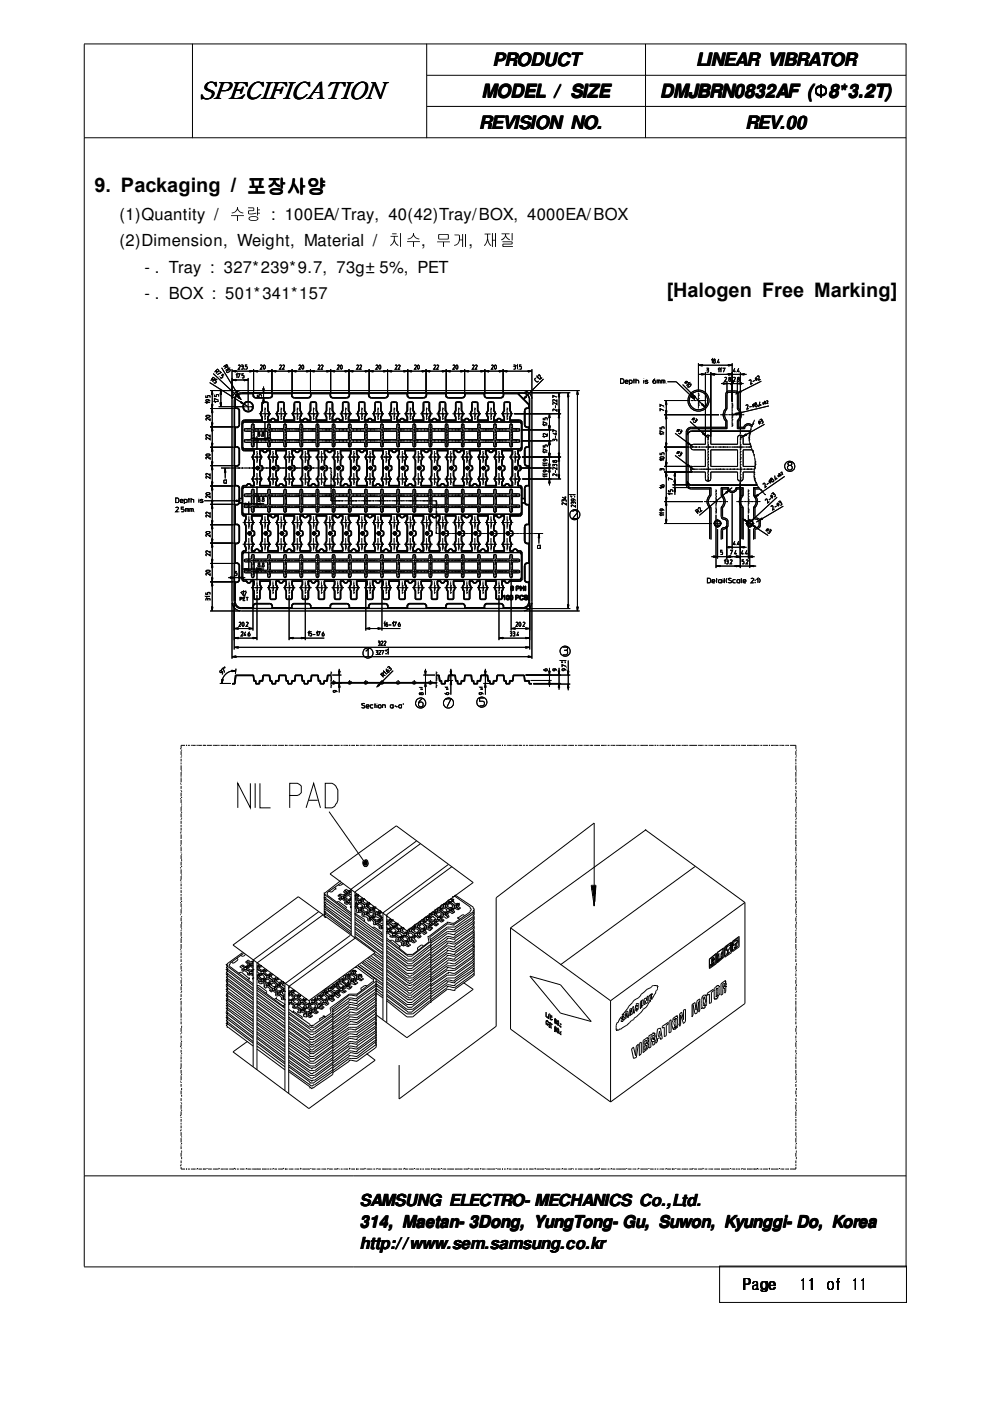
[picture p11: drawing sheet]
<svg xmlns="http://www.w3.org/2000/svg" width="210mm" height="297mm" viewBox="0 0 210 297" stroke-linecap="round" stroke-linejoin="round" font-family="sans-serif">
<defs><g id="words">
<text font-size="5" x="42.2" y="21">SPECIFICATION</text>
<g font-size="4.2">
<text x="20" y="40.7">9. Packaging / 포장사양</text>
<text x="141.4" y="63">[Halogen Free Marking]</text>
</g>
<g font-size="3.9">
<text x="104.4" y="14">PRODUCT</text>
<text x="147.5" y="14.1">LINEAR VIBRATOR</text>
<text x="102.1" y="20.7">MODEL / SIZE</text>
<text x="102.1" y="20.7">MODEL /</text>
<text x="140" y="20.7">DMJBRN0832AF (Φ8*3.2T)</text>
<text x="101.5" y="27.3">REVISION NO.</text>
<text x="158.1" y="27.3">REV.00</text>
</g>
<g font-size="3.5">
<text x="25.3" y="46.7">(1)Quantity / 수량 : 100EA/Tray, 40(42)Tray/BOX, 4000EA/BOX</text>
<text x="25.3" y="52.2">(2)Dimension, Weight, Material / 치수, 무게, 재질</text>
<text x="30.6" y="57.8">- . Tray : 327*239*9.7, 73g± 5%, PET</text>
<text x="30.6" y="63.3">- . BOX : 501*341*157</text>
<text x="76.2" y="255.6">SAMSUNG ELECTRO- MECHANICS Co.,Ltd.</text>
<text x="76.3" y="255.6">SAMSUNG ELECTRO- MECHANICS</text>
<text x="95.2" y="255.6">ELECTRO- MECHANICS Co.,Ltd.</text>
<text x="76.2" y="260.3">314, Maetan- 3Dong, YungTong- Gu, Suwon, Kyunggi- Do,</text>
<text x="85.2" y="260.2">Maetan- 3Dong, YungTong- Gu,</text>
<text x="153.5" y="260.2">Kyunggi- Do, Korea</text>
<text x="153.5" y="260.2">Kyunggi- Do,</text>
<text x="76.3" y="264.8">http://www.sem.samsung.co.kr</text>
<text x="157.4" y="273.5">Page</text>
<text x="169.4" y="273.6">11 of</text>
<text x="175.1" y="273.5">of 11</text>
</g>
</g></defs>
<g fill="none" stroke="#000" stroke-width=".21">
<path d="M17.8 9.3h174.4M17.9 9.4v259.2M40.8 9.3v19.9M90.4 16h101.8M90.5 9.3v19.9M136.9 9.3v19.9M192.1 9.3v259.3M17.8 29.2h174.4M90.4 22.6h101.8M45.8 78.6l-.3 .3M46 78.8l-.2-.2 .3-.3 .3 .3-.2 .2h-.2l-.2 .4M46.5 79.8h.1"/>
<path d="M46.6 78.8l.3 .2-.8 .4M47 78l4.1 6.8-5.9-5.6M47.5 79.6l-.3-.3-.2 .3 .2 .2v.2l-.3 .2-.2-.2M47.7 77.5l-.3 .3M47.9 77.8l-.2-.3 .4-.2 .2 .3a.21 .21 0 0 1-.2 .3 .21 .21 0 0 1-.2-.1l-.3 .4M48 78.7l.7-.3a.48 .48 0 0 1-.1 .5 .48 .48 0 0 1-.6 0zM48.3 78l.3 .1-.8 .4M49.2 78.3v6.2M49.2 78.7l.9-.1v.3zM49.2 78.7h63.6M50 79.5l.2-.3v.9M50.5 79.3l.4-.1-.4 .9"/>
<path d="M50.5 77.5l.2-.1 .2 .1v.2l-.4 .6h.4M51.1 77.4l.5 .1-.2 .2 .2 .4-.5 .2M51.3 77.7h.1M51.7 79.2h-.4v.4l.4 .1v.3l-.4 .1M51.8 78.3h.1M52.4 77.4h-.4v.3h.3a.3 .3 0 0 1 .2 .3 .3 .3 0 0 1-.2 .3h-.3M52.9 78.6l.9 .1-.9 .2zM53.8 78.3v4.8M53.8 78.7l.9-.1v.3zM55.2 77.5a.22 .22 0 0 1 .2-.1 .22 .22 0 0 1 .2 .2l-.4 .7h.4M55.9 77.5a.24 .24 0 0 1 .3 0 .24 .24 0 0 1 .1 .2v.2a.24 .24 0 0 1-.1 .3 .24 .24 0 0 1-.3 0zM56.8 78.6l.9 .1-.9 .2z"/>
<path d="M57.7 78.7l.8-.1v.3zM57.7 78.3v4.8M59.3 77.5a.22 .22 0 0 1 .2-.1 .22 .22 0 0 1 .2 .2l-.4 .7h.4M59.9 77.5a.22 .22 0 0 1 .2-.1 .22 .22 0 0 1 .2 .2l-.4 .7h.4M61.1 78.6l.8 .1-.8 .2zM61.9 78.3v4.8M61.9 78.7l.9-.1v.3zM63.4 77.5a.22 .22 0 0 1 .2-.1 .22 .22 0 0 1 .2 .2l-.4 .7h.4M64.1 77.5l.1-.1 .1 .1 .1 .6a.19 .19 0 0 1-.2 .2 .19 .19 0 0 1-.2-.2zM64.9 78.6l.9 .1-.9 .2zM65.8 78.3v4.8M65.8 78.7l.9-.1v.3z"/>
<path d="M67.4 77.5a.22 .22 0 0 1 .3-.1 .22 .22 0 0 1 .2 .2l-.5 .7h.5M68.1 77.5a.22 .22 0 0 1 .2-.1 .22 .22 0 0 1 .2 .2l-.4 .7h.4M69.2 78.6l.9 .1-.9 .2zM70.1 78.7l.9-.1v.3zM70.1 78.3v4.8M71.5 77.5l.4-.1v.3l-.4 .6h.4M72.3 77.4l.3 .2v.5a.19 .19 0 0 1-.2 .2 .19 .19 0 0 1-.2-.2l-.1-.4zM73.1 78.6l.9 .1-.9 .2zM74 78.3v4.8M74 78.7l.9-.1v.3zM75.6 77.5a.22 .22 0 0 1 .3-.1 .22 .22 0 0 1 .1 .2l-.4 .7h.4M76.2 77.5a.22 .22 0 0 1 .3-.1 .22 .22 0 0 1 .2 .2l-.5 .7h.5"/>
<path d="M77.4 78.6l.9 .1-.9 .2zM78.3 78.7l.9-.1v.3zM78.3 78.3v4.8M79.7 77.5l.1-.1 .3 .1v.2l-.4 .6h.4M80.4 77.5l.2-.1 .1 .1v.6a.19 .19 0 0 1-.2 .2 .19 .19 0 0 1-.2-.2zM81.3 78.6l.9 .1-.9 .2zM82.2 78.3v4.8M82.2 78.7l.9-.1v.3zM83.8 77.5a.22 .22 0 0 1 .2-.1 .22 .22 0 0 1 .2 .2l-.4 .7h.4M84.4 77.5a.22 .22 0 0 1 .3-.1 .22 .22 0 0 1 .1 .2l-.4 .7h.4M85.6 78.6l.8 .1-.8 .2zM86.4 78.3v4.8"/>
<path d="M86.4 78.7l.9-.1v.3zM87.9 77.5a.22 .22 0 0 1 .2-.1 .22 .22 0 0 1 .2 .2l-.4 .7h.4M88.5 77.5l.2-.1 .2 .1v.6a.19 .19 0 0 1-.2 .2 .19 .19 0 0 1-.2-.2zM89.5 78.6l.8 .1-.8 .2zM90.3 78.3v4.8M90.3 78.7l.9-.1v.3zM91.9 77.5a.22 .22 0 0 1 .3-.1 .22 .22 0 0 1 .2 .2l-.5 .7h.5M92.6 77.5a.22 .22 0 0 1 .2-.1 .22 .22 0 0 1 .2 .2l-.4 .7h.4M93.7 78.6l.9 .1-.9 .2zM94.6 78.3v4.8M94.6 78.7l.9-.1v.3zM96 77.5l.2-.1 .2 .1v.2l-.4 .6h.4"/>
<path d="M96.7 77.5a.2 .2 0 0 1 .2-.1 .2 .2 0 0 1 .2 .2v.5a.19 .19 0 0 1-.2 .2 .19 .19 0 0 1-.2-.2zM97.6 78.6l.9 .1-.9 .2zM98.5 78.3v4.8M98.5 78.7l.9-.1v.3zM100.1 77.5a.22 .22 0 0 1 .3-.1 .22 .22 0 0 1 .1 .2l-.4 .7h.4M100.8 77.5a.22 .22 0 0 1 .2-.1 .22 .22 0 0 1 .2 .2l-.4 .7h.4M101.9 78.6l.9 .1-.9 .2zM102.8 78.3v4.8M102.8 78.7l.9-.1v.3zM104.2 77.5l.2-.1 .2 .1-.4 .8h.4M104.9 77.5l.2-.1 .1 .1v.6a.19 .19 0 0 1-.1 .2 .19 .19 0 0 1-.2-.2zM105.8 78.6l.9 .1-.9 .2z"/>
<path d="M106.7 78.7l.8-.1v.3zM106.7 78.3v4.8M108.9 77.4l.4 .1-.2 .2 .2 .2v.2l-.4 .2M109 77.7h.1M109.5 77.6l.2-.2v.9M109.9 78.3h.1M110.5 77.4h-.3v.3l.4 .1v.3l-.4 .2M111.9 78.6l.9 .1-.9 .2zM112.8 78.3v6.2M114.1 79.8v-.1a.22 .22 0 0 1 .2-.2 .22 .22 0 0 1 .2 .1l.1 .7 .3-.2M148.1 77v6M148.1 77.4h7.1"/>
<path d="M148.1 77.4l.9-.1v.3zM148.2 79.4h10.1M148.7 79.2l.9 .2-.9 .1zM149.6 78.9v13.7M149.8 78.1h.4l-.1 .3a.28 .28 0 0 1 .2 .2 .28 .28 0 0 1-.2 .3h-.3M149.9 78.4h.2M150.7 78.9v13.7M150.7 79.4l.9-.2v.3zM150.8 76.4l.2-.3v.9M151.3 76.2a.18 .18 0 0 1 .3 0 .18 .18 0 0 1 0 .3h-.3zM151.4 76.5a.24 .24 0 0 0-.1 .3 .24 .24 0 0 0 .4 0l-.2-.3M151.9 77h.1"/>
<path d="M152.2 78.3l.2-.2v.8M152.4 76.1l-.3 .7h.4M152.4 76.7v.3M152.7 78.3l.2-.2v.8M153.1 78.9h.1M153.3 78.1h.4l-.3 .8M154.4 77.3l.8 .1-.8 .2zM154.4 79.2l.8 .2-.8 .1zM155.2 77v8.1M155.8 78.1l-.3 .6h.4M155.8 78.6v.3M156.1 78.9h.1"/>
<path d="M156.6 78.1l-.3 .6h.5M156.6 78.6v.3M157 78.9v13.1M157 79.4l.8-.2v.3zM160.3 80l.1 .8M160.5 79.9a.21 .21 0 0 1 .2-.2 .21 .21 0 0 1 .3 .2l-.1 .7 .3-.2M43.6 88.2l.3-.1 .6 .1a.48 .48 0 0 1-.8 .1zM43.6 83.9v.4h.4l.1-.4h.4v.4M43.6 96.4l.3-.1 .6 .1a.49 .49 0 0 1-.4 .3 .49 .49 0 0 1-.5-.3zM44.2 84.7l-.2 .4-.3-.1v-.2l.5-.1 .3 .4M44.4 81.1l8.2 5.1M44.5 84.5h.1"/>
<path d="M44.5 88.7v.4l-.5-.4h-.3l-.1 .2 .2 .2M44.5 85.3h-.9l.3 .3M44.5 92.8v.4l-.5-.4h-.3l-.1 .2 .2 .2M44.5 92.2v.4l-.5-.4h-.3l-.1 .2 .2 .2M44.5 96.9v.4l-.5-.4h-.3l-.1 .3 .2 .1M44.5 82.8h6.4M44.5 94.8h5M44.5 98.7h5M44.5 86.6h5M44.5 90.5h5M44.8 89.6h.3l-.1 .9zM44.8 85.7h.3l-.1 .9z"/>
<path d="M44.8 93.9h.3l-.1 .9zM44.8 97.9h.3l-.1 .8zM44.9 80.3l-.2 .4M45 82.8l.1 .9h-.3zM45 82.8v46.7M45 86.6l.1 .9h-.3zM45 90.5l.1 .9h-.3zM45 94.8l.1 .9h-.3zM45 98.7l.1 .9h-.3zM45.2 80.5l-.3-.2 .3-.3 .3 .2a.21 .21 0 0 1-.1 .3 .21 .21 0 0 1-.2 0l-.1 .5M45.5 83.7v.4h.3l.1-.4h.4l.1 .4M46.1 80.6l-.3-.3-.2 .3 .2 .4-.2 .2-.3-.1"/>
<path d="M46.4 84.3h.1M46.4 85.1h-.9l.3 .2M46.4 84.9l-.9-.4v.4h.1M46.4 86.2h5.1M46.7 85.3h.2l-.1 .9zM46.8 82.8l.1 .9h-.2zM46.8 82.8v3.4M46.9 99.2h2.8M47.8 99.2v2.2M47.8 99.2l.1 1h-.3zM49.2 80.6l.9-.2v.3zM49.2 80.6h3.4"/>
<path d="M49.7 83.4l.4-.3 .7-.3h60.1a1.95 1.95 0 0 1 1.9 2v42.8a1.94 1.94 0 0 1-1.9 1.9h-59.8a2.02 2.02 0 0 1-1.9-1.9v-42.9l.1-.5zM49.7 94.8l.7 .1 .3 .4v3l-.3 .4h-.7M49.7 86.6l.7 .1 .3 .4v3l-.3 .4h-.7M49.7 86.6v3.9M49.7 94.8v3.9M49.7 98.7l.2 .2M49.7 90.5l.2 .2M49.8 99.2h.1M49.8 99.2h.5M49.9 94.7h.5l.4 .5v3.1a.7 .7 0 0 1-.9 .6M49.9 86.4a.74 .74 0 0 1 .9 .7v2.9a.7 .7 0 0 1-.9 .7M49.9 90.7v4"/>
<path d="M49.9 98.9v4M49.9 94.7l-.2 .1M49.9 86.4l-.2 .2M50.1 83.7l.4-.3 .6-.1h59.8a1.52 1.52 0 0 1 1.4 1.5v42.8a1.38 1.38 0 0 1-1.4 1.4h-59.8a1.44 1.44 0 0 1-1.4-1.4v-42.8zM50.1 83.8l.7 .4-.2 .3zM50.1 83.1l.6 .7-.2 .1zM50.4 99.2h.1M50.4 99.2h.2M50.7 99.2h.1M50.7 99.2h.5M51.1 80.1h.1M51.1 85.1l.7 .6-.8-.4z"/>
<path d="M51.3 99.2h.1M51.3 99.2h1.4M51.7 80.4l.9 .2-.9 .1zM51.8 91.1h1.3M51.8 93.5h1.3M51.8 86.2h1.4M51.9 89.5l-.4 .2v5.2l.4 .3h58.2l.4-.4-.1 .3-.3 .1h-58.2l-.3-.1-.2-.3 .1 .5 .3 .2h2.1M51.9 90.9l1.4-.1v-.6a.3 .3 0 0 1 .3-.3 .3 .3 0 0 1 .3 .3v.6h2.8l.1-.7a.28 .28 0 0 1 .3-.2 .28 .28 0 0 1 .2 .3v.6h2.9v-.7a.3 .3 0 0 1 .3-.2 .3 .3 0 0 1 .2 .3v.6h2.9v-.7a.3 .3 0 0 1 .3-.2 .3 .3 0 0 1 .3 .3v.6h2.8v-.7a.3 .3 0 0 1 .3-.2 .3 .3 0 0 1 .3 .3v.6h2.8v-.7a.3 .3 0 0 1 .4-.2 .3 .3 0 0 1 .2 .3v.6h2.9v-.7a.3 .3 0 0 1 .3-.2 .3 .3 0 0 1 .3 .3v.6h2.8v-.7a.28 .28 0 0 1 .3-.2 .28 .28 0 0 1 .3 .3v.6h2.8v-.7a.3 .3 0 0 1 .3-.2 .3 .3 0 0 1 .3 .3v.6h2.8v-.7a.3 .3 0 0 1 .3-.2 .3 .3 0 0 1 .3 .3v.6h2.8v-.7a.3 .3 0 0 1 .4-.2 .3 .3 0 0 1 .2 .3v.6h2.9v-.7a.3 .3 0 0 1 .3-.2 .3 .3 0 0 1 .3 .3v.6h2.8v-.7a.3 .3 0 0 1 .3-.2 .3 .3 0 0 1 .3 .3v.6h2.8v-.7a.28 .28 0 0 1 .3-.2 .28 .28 0 0 1 .3 .3v.6h2.9v-.7a.28 .28 0 0 1 .3-.2 .28 .28 0 0 1 .2 .3v.6h2.8l.1-.7a.28 .28 0 0 1 .3-.2 .28 .28 0 0 1 .2 .3v.6h2.9v-.7a.28 .28 0 0 1 .3-.2 .28 .28 0 0 1 .3 .3v.6h1.2l.3 .3-.2 .3h-1.3v1.8h1.3l.2 .4-.3 .2h-1.2v.7l-.2 .2h-.3l-.1-.2v-.7h-2.9v.7l-.2 .2h-.2l-.2-.2v-.7h-2.8v.7l-.2 .2-.3-.1v-.8h-2.9v.7l-.2 .2-.4-.1v-.8h-2.8v.7l-.3 .2-.3-.1v-.8h-2.8v.7l-.3 .2-.3-.1v-.8h-2.9v.7l-.2 .2-.4-.1v-.8h-2.8v.7l-.2 .2h-.2l-.2-.2v-.7h-2.8v.7l-.2 .2h-.2l-.2-.2v-.7h-2.8v.7l-.3 .2-.3-.1v-.8h-2.8v.7l-.3 .2-.3-.1v-.8h-2.9v.7a.3 .3 0 0 1-.3 .2 .3 .3 0 0 1-.3-.2v-.7h-2.8v.7l-.2 .2h-.3l-.1-.9h-2.8l-.1 .9h-.3l-.2-.2v-.7h-2.9v.9h-.4l-.1-.2v-.7h-2.9v.9h-.4l-.2-.2v-.7h-2.8l-.1 .9h-.3l-.2-.2v-.7h-1.3a.28 .28 0 0 1-.2-.3 .28 .28 0 0 1 .3-.3h1.2v-1.8h-1.3l-.2-.2zM51.9 89.5h58.2M52.6 86.8h.1M52.6 86.5h.1M52.6 80.1v5"/>
<path d="M52.6 85.4v1.1M52.6 86.6v.2M52.6 86.9v.1M52.8 99.2h.1M52.8 99.2h.5M53.2 93h4.3M53.2 91.1h.1M53.2 93.5h.1M53.2 86.2h.1M53.2 96.9h.2M53.3 91.1h.5M53.3 93.5h.5"/>
<path d="M53.3 86.2h.1M53.4 99.2h.1M53.4 96.9h.1M53.4 99.2h.2M53.5 96.9h.5M53.6 92.8l.9 .2-.9 .1zM53.6 90h.1M53.6 90.7h.1M53.6 91.3h.1M53.6 91.6h.1M53.6 92.2h.1M53.6 92.8h.1"/>
<path d="M53.6 93.4h.1M53.6 93.7h.1M53.6 94h.1M53.6 94.3h.1M53.6 83.5a.71 .71 0 0 0 .7 .9h3l.5-.4v-.5M53.6 83.5h-2.5a1.3 1.3 0 0 0-1.2 1.3v1.6M53.6 89.9v.1M53.6 90.1v.5M53.6 90.7v.5M53.6 91.3v.2M53.6 91.6v.5M53.6 92.2v.5"/>
<path d="M53.6 92.8v.5M53.6 93.4v.2M53.6 93.7v.2M53.6 94v.2M53.6 94.3v.5M53.7 99.2h.1M53.7 99.2h2.1M53.8 83.4v.6l.4 .3 3.1-.1 .3-.2 .1-.6M53.8 96.2l-.3 .6v.4l.3 .4M53.8 97.6v3.3M53.8 83.4h3.9M53.8 83.4l-.2 .1"/>
<path d="M53.8 96.2l.1 .1M53.8 91.1h.1M53.8 93.5h.1M53.8 91.1h.3M53.8 93.5h.3M53.9 91.4h2.8v1.8h-2.8zM53.9 96.3l-.2 .5v.5l.2 .2M53.9 95.5v.8M53.9 97.5v3.5M53.9 95.5l-.1 .1v.6M53.9 97.5l-.1 .1M54 96.9h.1"/>
<path d="M54.1 96.9h.2M54.1 91.1h.1M54.1 93.5h.1M54.1 91.1h.3M54.1 93.5h.3M54.3 99.2h.1M54.3 96.9h.1M54.4 96.9h.5M54.4 91.1h.1M54.4 93.5h.1M54.5 96.2h.1M54.5 96.8h.1"/>
<path d="M54.5 97.1h.1M54.5 97.4h.1M54.5 97.7h.1M54.5 92.5v2.9M54.5 95.6v.5M54.5 96.2v.5M54.5 96.8v.2M54.5 97.1v.2M54.5 97.4v.2M54.5 97.7v.5M54.5 91.1h.2M54.5 93.5h.2"/>
<path d="M54.6 83.7v.4h.3v-.4h.2l.4 .1v.3M54.6 98.9h.1M54.6 98.8v.1M54.6 99v.7M54.7 91.1h.1M54.7 93.5h.1M54.7 91.1h.5M54.7 93.5h.5M54.9 92l-.2 .1v.3l.2 .1 .2-.3-.2-.2M54.9 96.9h.1M54.9 87.7h.2M54.9 96.9h.8"/>
<path d="M55 97.5v1.1l.6 .4-.1 .6-.5 .2v1.2M55 96.3a.87 .87 0 0 1 0 1.2M55 95.5h.8M55 95.5v.8M55 95.5l.2 .1M55 97.5l.2 .1M55.1 87.7h.1M55.2 97.6v1a.66 .66 0 0 1 .6 .7 .66 .66 0 0 1-.6 .6v1M55.2 96.2l.2 .5v.6l-.2 .3M55.2 87.7h1.4M55.2 95.6h.5M55.2 95.6v.6"/>
<path d="M55.2 96.2l-.2 .1M55.3 91.1h.1M55.3 93.5h.1M55.3 92.5h.1M55.4 91.1h.7M55.4 93.5h.7M55.5 89h-3.7l-.4 .2-.1 .4 .1 5.7 .3 .3h2.1M55.5 87l-.3 .5 .1 .6 .2 .3M55.5 87v-1.5l.3-.3h.7l.3 .1 .1 1.7M55.5 89l.1 .2M55.5 88.4v.6M55.5 87l.1 .1"/>
<path d="M55.6 89.2h-3.9l-.2 .3-.1 .4 .1-.3 .4-.1M55.6 87.1l-.2 .5v.3l.2 .4M55.6 87.1v-1.6l.2-.2 .8 .1 .1 1.7M55.6 88.3v.9M55.6 88.3l-.1 .1M55.7 95.6a.52 .52 0 0 0 .5 .4 .52 .52 0 0 0 .5-.4M55.7 92l-.2 .2 .2 .3 .3-.2-.2-.3M55.7 82.4h.3l-.1 .9zM55.8 99.2h.1M55.8 95.5a.38 .38 0 0 0 .4 .3 .38 .38 0 0 0 .4-.3M55.8 95.5l-.1 .1M55.8 99.2h.5"/>
<path d="M55.9 82v3.6M55.9 84.3l.1 .8h-.3zM56.2 88.8h.1M56.2 88.2h.1M56.2 87.9h.1M56.2 86.7h.1M56.2 86.4v.2M56.2 86.7v1.1M56.2 87.9v.2M56.2 88.2v.5M56.2 88.8v.2M56.2 89.3v4.1"/>
<path d="M56.2 93l.9-.2v.3zM56.2 91.1h.1M56.2 93.5h.1M56.3 91.1h.5M56.3 93.5h.5M56.4 99.2h.1M56.4 99.2h.2M56.6 95.5h.8M56.6 95.5l.1 .1M56.6 87.7h.1M56.6 96.9h.2M56.7 99.2h.1"/>
<path d="M56.7 87.7h.5M56.7 95.6h.5M56.7 87.1l.3 .4-.1 .6-.2 .2M56.7 89.2h.8M56.7 88.3v.9M56.7 99.2h.5M56.7 88.3l.2 .1M56.8 91.1h.1M56.8 93.5h.1M56.9 96.9h.1M56.9 87a.92 .92 0 0 1 0 1.4M56.9 91.1h.2"/>
<path d="M56.9 93.5h.2M56.9 88.4v.6M56.9 89h.5M56.9 89l-.2 .2M56.9 87l-.2 .1M56.9 96.9h.5M57 90h.1M57 90.7h.1M57 91.3h.1M57 91.6h.1M57 92.2h.1M57 92.8h.1"/>
<path d="M57 93.4h.1M57 93.7h.1M57 94h.1M57 94.3h.1M57 89.9v.1M57 90.1v.5M57 90.7v.5M57 91.3v.2M57 91.6v.5M57 92.2v.5M57 92.8v.5M57 93.4v.2"/>
<path d="M57 93.7v.2M57 94v.2M57 94.3v.5M57.1 91.1h.1M57.1 93.5h.1M57.1 91.1h.3M57.1 93.5h.3M57.2 96.2l-.3 .6v.4l.3 .4M57.2 95.6v.6M57.2 97.6v3.3M57.2 96.2l.2 .1M57.2 87.7h.1"/>
<path d="M57.3 99.2h.1M57.3 87.7h.1M57.3 91.4h2.9v1.8h-2.9zM57.3 99.2h1.5M57.4 96.3a.78 .78 0 0 0 0 1.2M57.4 95.5l-.2 .1M57.4 95.5v.8M57.4 97.5v3.5M57.4 97.5l-.2 .1M57.4 91.1h.1M57.4 93.5h.1M57.4 89.1a.5 .5 0 0 1 .5-.4 .5 .5 0 0 1 .5 .4"/>
<path d="M57.4 89.1l.1 .1M57.4 96.9h.1M57.4 91.1h.3M57.4 93.5h.3M57.5 89.2a.38 .38 0 0 1 .4-.4 .38 .38 0 0 1 .4 .4M57.5 96.9h.2M57.7 83.4l.1 .1M57.7 91.1h.1M57.7 93.5h.1M57.7 96.9h.1M57.7 99.2h.1M57.7 91.1h.6"/>
<path d="M57.7 93.5h.6M57.8 96.9h.2M57.8 83.5h4M57.9 96.2h.1M57.9 96.8h.1M57.9 97.1h.1M57.9 97.4h.1M57.9 97.7h.1M57.9 95.6v.5M57.9 96.2v.5M57.9 96.8v.2M57.9 97.1v.2"/>
<path d="M57.9 97.4v.2M57.9 97.7v.5M58 96.9h.1M58 98.9h.1M58 98.8v.1M58 99v.7M58.1 96.9h.2M58.3 89.2h.8M58.3 91.1h.1M58.3 93.5h.1M58.3 96.9h.1M58.3 99.2h.1"/>
<path d="M58.3 87.7h.2M58.4 96.9h.7M58.4 91.1h.7M58.4 93.5h.7M58.4 89h.5M58.4 89.1l-.1 .1M58.5 97.5v1.1l.5 .4-.1 .6-.4 .2v1.2M58.5 96.3a.87 .87 0 0 1 0 1.2M58.5 95.5h2.2M58.5 95.5l.1 .1M58.5 95.5v.8M58.5 97.5l.1 .1"/>
<path d="M58.5 87.7h.1M58.6 97.6v1a.66 .66 0 0 1 .6 .7 .66 .66 0 0 1-.6 .6v1M58.6 96.2l.2 .5v.6l-.2 .3M58.6 95.6v.6M58.6 87.7h.5M58.6 95.6h2M58.6 96.2l-.1 .1M58.8 99.2h.1M58.8 99.2h.6M58.9 87a.92 .92 0 0 0 0 1.4M58.9 87v-1.5l.4-.3h.6l.3 .1 .1 1.7M58.9 89l.2 .2"/>
<path d="M58.9 88.4v.6M58.9 87l.2 .1M59.1 87.1l-.3 .5v.3l.3 .4M59.1 87.1v-1.6l.1-.2 .9 .1 .1 1.7M59.1 88.3v.9M59.1 88.3l-.2 .1M59.1 87.7h.1M59.2 91.1h.1M59.2 93.5h.1M59.2 87.7h.8M59.3 91.1h.5M59.3 93.5h.5"/>
<path d="M59.4 99.2h.1M59.4 99.2h.2M59.6 88.8h.1M59.6 88.2h.1M59.6 87.9h.1M59.6 86.7h.1M59.6 86.4v.2M59.6 86.7v1.1M59.6 87.9v.2M59.6 88.2v.5M59.6 88.8v.2M59.7 99.2h.1"/>
<path d="M59.7 99.2h.2M59.8 91.1h.1M59.8 93.5h.1M59.9 91.1h.2M59.9 93.5h.2M60 99.2h.1M60.1 87.7h.1M60.1 96.9h.7M60.1 99.2h.1M60.1 91.1h.1M60.1 93.5h.1M60.1 87.7h.5"/>
<path d="M60.2 87.1l.2 .4v.6l-.2 .2M60.2 89.2h2.3M60.2 88.3v.9M60.2 91.1h.2M60.2 93.5h.2M60.2 88.3l.1 .1M60.3 99.2h.1M60.3 87a.92 .92 0 0 1 0 1.4M60.3 89h2M60.3 89l-.1 .2M60.3 88.4v.6M60.3 87l-.1 .1"/>
<path d="M60.3 99.2h2.1M60.4 91.1h.1M60.4 93.5h.1M60.5 90h.1M60.5 90.7h.1M60.5 91.3h.1M60.5 91.6h.1M60.5 92.2h.1M60.5 92.8h.1M60.5 93.4h.1M60.5 93.7h.1M60.5 94h.1"/>
<path d="M60.5 94.3h.1M60.5 89.9v.1M60.5 90.1v.5M60.5 90.7v.5M60.5 91.3v.2M60.5 91.6v.5M60.5 92.2v.5M60.5 92.8v.5M60.5 93.4v.2M60.5 93.7v.2M60.5 94v.2M60.5 94.3v.5"/>
<path d="M60.5 91.1h.2M60.5 93.5h.2M60.6 96.2l-.2 .6v.4l.2 .4M60.6 95.6v.6M60.6 97.6v3.3M60.6 96.2l.1 .1M60.7 87.7h.1M60.7 91.1h.1M60.7 93.5h.1M60.7 87.7h.2M60.7 96.3l-.2 .5v.3l.2 .4M60.7 91.4h2.9v1.8h-2.9z"/>
<path d="M60.7 95.5v.8M60.7 97.5v3.5M60.7 91.1h.6M60.7 93.5h.6M60.7 95.5l-.1 .1M60.7 97.5l-.1 .1M60.9 96.9h.1M60.9 96.9h.2M61.2 96.9h.1M61.2 99.2h.1M61.2 96.9h.2M61.3 96.2h.1"/>
<path d="M61.3 96.8h.1M61.3 97.1h.1M61.3 97.4h.1M61.3 97.7h.1M61.3 91.1h.1M61.3 93.5h.1M61.3 95.6v.5M61.3 96.2v.5M61.3 96.8v.2M61.3 97.1v.2M61.3 97.4v.2M61.3 97.7v.5"/>
<path d="M61.4 91.1h1.4M61.4 93.5h1.4M61.5 96.9h.1M61.5 99.2h.1M61.5 98.9h.1M61.5 98.8v.1M61.5 99v.7M61.5 96.9h.2M61.8 96.9h.1M61.8 99.2h.1M61.8 87.7h.1M61.8 83.5a.71 .71 0 0 0 .6 .9h2.9a.7 .7 0 0 0 .7-.9"/>
<path d="M61.8 96.9h.2M61.8 97.5v1.1l.6 .4v.6l-.6 .3v1.1M61.8 96.3a.78 .78 0 0 1 0 1.2M61.8 95.5h.9M61.8 95.5l.2 .1M61.8 95.5v.8M61.8 97.5l.2 .1M61.9 83.4v.5l.5 .4 3.1-.1 .3-.2v-.6M61.9 83.4h3.9M61.9 83.4l-.1 .1M62 87.7h.1M62 97.6v1a.66 .66 0 0 1 .6 .7 .66 .66 0 0 1-.6 .6v1"/>
<path d="M62 96.2l.3 .5-.1 .6-.2 .3M62 87.7h.2M62 95.6h.5M62 95.6v.6M62 96.2l-.2 .1M62.1 96.9h.1M62.1 96.9h.2M62.3 87.7h.1M62.3 87l-.2 .4a.85 .85 0 0 0 .2 1M62.3 87v-1.4l.4-.4h.7l.2 .1 .1 1.7M62.3 87.7h.2M62.3 89l.2 .2"/>
<path d="M62.3 88.4v.6M62.3 87l.2 .1M62.4 96.9h.1M62.4 99.2h.1M62.4 96.9h.2M62.4 99.2h.3M62.5 87.1l-.3 .5 .1 .5 .2 .2M62.5 87.1v-1.6l.1-.2 .9 .1 .1 1.7M62.5 88.3v.9M62.5 88.3l-.2 .1M62.6 87.7h.1M62.6 87.7h.2"/>
<path d="M62.7 95.5a.38 .38 0 0 0 .3 .3 .38 .38 0 0 0 .4-.3M62.7 95.5l-.2 .1M62.7 99.2h.1M62.7 99.2h.2M62.8 91.1h.1M62.8 93.5h.1M62.9 87.7h.1M62.9 91.1h.2M62.9 93.5h.2M62.9 87.7h.5M63 99.2h.1M63 88.8h.1"/>
<path d="M63 88.2h.1M63 87.9h.1M63 86.7h.1M63 86.4v.2M63 86.7v1.1M63 87.9v.2M63 88.2v.5M63 88.8v.2M63.1 99.2h.1M63.1 91.1h.1M63.1 93.5h.1M63.2 91.1h.2"/>
<path d="M63.2 93.5h.2M63.3 99.2h.1M63.3 99.2h2.1M63.4 91.1h.1M63.4 93.5h.1M63.4 95.5l.1 .1a.52 .52 0 0 1-.5 .4 .52 .52 0 0 1-.5-.4M63.4 95.5h.8M63.5 87.7h.1M63.5 96.9h.1M63.5 91.1h.2M63.5 93.5h.2M63.5 87.7h.8"/>
<path d="M63.5 95.6h.6M63.6 87.1l.2 .4v.4l-.2 .4M63.6 89.2h.7M63.6 88.3v.9M63.6 88.3l.1 .1M63.7 96.9h.1M63.7 91.1h.1M63.7 93.5h.1M63.7 87l.3 .5-.1 .6-.2 .3M63.7 96.9h1.5M63.7 89h.6M63.7 89l-.1 .2"/>
<path d="M63.7 88.4v.6M63.7 87l-.1 .1M63.8 91.1h.5M63.8 93.5h.5M63.9 90h.1M63.9 90.7h.1M63.9 91.3h.1M63.9 91.6h.1M63.9 92.2h.1M63.9 92.8h.1M63.9 93.4h.1M63.9 93.7h.1"/>
<path d="M63.9 94h.1M63.9 94.3h.1M63.9 89.9v.1M63.9 90.1v.5M63.9 90.7v.5M63.9 91.3v.2M63.9 91.6v.5M63.9 92.2v.5M63.9 92.8v.5M63.9 93.4v.2M63.9 93.7v.2M63.9 94v.2"/>
<path d="M63.9 94.3v.5M64.1 96.2l-.3 .6v.4l.3 .4M64.1 95.6v.6M64.1 97.6v3.3M64.1 96.2l.1 .1M64.2 96.3l-.3 .5v.3l.3 .4M64.2 91.4h2.8v1.8h-2.8zM64.2 95.5v.8M64.2 97.5v3.5M64.2 95.5l-.1 .1M64.2 97.5l-.1 .1M64.2 89.1a.52 .52 0 0 1 .5-.4 .52 .52 0 0 1 .5 .4"/>
<path d="M64.2 89.1l.1 .1M64.3 91.1h.1M64.3 93.5h.1M64.3 89.2l.3-.4 .5 .1v.3M64.3 91.1h1.5M64.3 93.5h1.5M64.6 99.2h.1M64.7 96.2h.1M64.7 96.8h.1M64.7 97.1h.1M64.7 97.4h.1M64.7 97.7h.1"/>
<path d="M64.7 95.6v.5M64.7 96.2v.5M64.7 96.8v.2M64.7 97.1v.2M64.7 97.4v.2M64.7 97.7v.5M64.8 99.2h.1M64.9 98.9h.1M64.9 98.8v.1M64.9 99v.7M65.1 89.2h.8M65.2 96.9h.1"/>
<path d="M65.2 99.2h.1M65.2 87.7h.2M65.2 96.9h.2M65.2 89h.5M65.2 89.1l-.1 .1M65.3 97.5v1.1l.6 .4-.1 .6-.5 .3v1.1M65.3 96.3l.2 .4v.5l-.2 .3M65.3 95.5h2.3M65.3 95.5l.1 .1M65.3 95.5v.8M65.3 97.5l.1 .1M65.4 87.7h.1"/>
<path d="M65.4 99.2h.1M65.4 97.6v1a.64 .64 0 0 1 .6 .6 .64 .64 0 0 1-.5 .7l-.1 1M65.4 96.2a1.03 1.03 0 0 1 0 1.4M65.4 87.7h.6M65.4 99.2h.3M65.4 95.6h2.1M65.4 95.6v.6M65.4 96.2l-.1 .1M65.5 96.9h.1M65.5 96.9h.2M65.7 99.2h.1M65.7 87l-.2 .5v.4l.2 .5"/>
<path d="M65.7 87v-1.4l.4-.4h.7l.3 .1v1.7M65.7 88.4v.6M65.7 99.2h.3M65.7 89l.2 .2M65.7 87l.2 .1M65.8 96.9h.1M65.8 91.1h.1M65.8 93.5h.1M65.8 96.9h.2M65.8 83.4l.2 .1M65.9 91.1h.2M65.9 93.5h.2"/>
<path d="M65.9 87.1a.78 .78 0 0 0 0 1.2M65.9 87.1l.1-1.8 .9 .1 .1 1.7M65.9 88.3v.9M65.9 88.3l-.2 .1M66 83.5h4M66 87.7h.1M66 99.2h.1M66 87.7h.3M66.1 99.2h.2M66.1 91.1h.1M66.1 93.5h.1M66.2 91.1h.2"/>
<path d="M66.2 93.5h.2M66.3 87.7h.1M66.3 99.2h.1M66.3 87.7h.2M66.3 99.2h1.4M66.4 91.1h.1M66.4 93.5h.1M66.5 88.8h.1M66.5 88.2h.1M66.5 87.9h.1M66.5 86.7h.1M66.5 86.4v.2"/>
<path d="M66.5 86.7v1.1M66.5 87.9v.2M66.5 88.2v.5M66.5 88.8v.2M66.5 91.1h.2M66.5 93.5h.2M66.6 87.7h.1M66.7 87.7h.1M66.7 91.1h.1M66.7 93.5h.1M66.8 91.1h.5M66.8 93.5h.5"/>
<path d="M66.9 87.7h.1M66.9 96.9h.2M66.9 87.7h.8M67 87.1l.3 .4v.4l-.3 .4M67 89.2h2.3M67 88.3v.9M67 88.3l.1 .1M67.1 96.9h.1M67.1 87l.3 .5v.6l-.3 .3M67.1 88.4v.6M67.1 96.9h.5M67.1 89h2.1"/>
<path d="M67.1 89l-.1 .2M67.1 87l-.1 .1M67.3 91.1h.1M67.3 90h.1M67.3 90.7h.1M67.3 91.3h.1M67.3 91.6h.1M67.3 92.2h.1M67.3 92.8h.1M67.3 93.4h.1M67.3 93.7h.1M67.3 94h.1"/>
<path d="M67.3 94.3h.1M67.3 93.5h.1M67.3 89.9v.1M67.3 90.1v.5M67.3 90.7v.5M67.3 91.3v.2M67.3 91.6v.5M67.3 92.2v.5M67.3 92.8v.5M67.3 93.4v.2M67.3 93.7v.2M67.3 94v.2"/>
<path d="M67.3 94.3v.5M67.4 91.1h1.4M67.4 93.5h1.4M67.5 96.2a.92 .92 0 0 0 0 1.4M67.5 95.6v.6M67.5 97.6v3.3M67.5 96.2l.1 .1M67.6 96.3l-.2 .5v.3l.2 .4M67.6 91.4h2.8v1.8h-2.8zM67.6 95.5v.8M67.6 97.5v3.5M67.6 95.5l-.1 .1"/>
<path d="M67.6 97.5l-.1 .1M67.7 96.9h.1M67.8 96.9h.7M67.8 99.2h.1M67.9 99.2h1.1M68.2 96.2h.1M68.2 96.8h.1M68.2 97.1h.1M68.2 97.4h.1M68.2 97.7h.1M68.2 95.6v.5M68.2 96.2v.5"/>
<path d="M68.2 96.8v.2M68.2 97.1v.2M68.2 97.4v.2M68.2 97.7v.5M68.3 98.9h.1M68.3 98.8v.1M68.3 99v.7M68.4 99.2h.1M68.6 96.9h.1M68.6 99.2h.1M68.6 87.7h.8M68.7 96.9h.5"/>
<path d="M68.7 99.2h.1M68.7 97.5v1.1l.3 .2a.53 .53 0 0 1 .1 .9l-.4 .2v1.1M68.7 96.3l.3 .4-.1 .5-.2 .3M68.7 95.5h.8M68.7 95.5l.1 .1M68.7 95.5v.8M68.7 97.5l.1 .1M68.8 91.1h.1M68.8 93.5h.1M68.8 97.6l.1 1a.64 .64 0 0 1 .5 .6 .64 .64 0 0 1-.5 .7l-.1 1M68.8 96.2a.92 .92 0 0 1 0 1.4M68.8 95.6h.6"/>
<path d="M68.8 95.6v.6M68.8 96.2l-.1 .1M68.9 91.1h.2M68.9 93.5h.2M69 99.2h.1M69 99.2h.3M69.1 91.1h.1M69.1 93.5h.1M69.2 87l-.3 .5v.4l.3 .5M69.2 87v-1.5l.3-.3h.7l.3 .1 .1 1.7M69.2 91.1h.2M69.2 93.5h.2"/>
<path d="M69.2 89l.1 .2M69.2 88.4v.6M69.2 87l.1 .1M69.2 96.9h.1M69.3 96.9h.1M69.3 99.2h.1M69.3 87.1a.87 .87 0 0 0 0 1.2M69.3 87.1v-1.5l.1-.3 1 .1v1.7M69.3 88.3v.9M69.3 88.3l-.1 .1M69.3 99.2h.5M69.4 95.6a.5 .5 0 0 0 .5 .4 .5 .5 0 0 0 .5-.4"/>
<path d="M69.4 87.7h.1M69.4 91.1h.1M69.4 93.5h.1M69.5 95.5a.4 .4 0 0 0 .4 .3 .4 .4 0 0 0 .4-.3M69.5 87.7h.2M69.5 91.1h.2M69.5 93.5h.2M69.5 95.5l-.1 .1M69.7 87.7h.1M69.7 91.1h.1M69.7 93.5h.1M69.8 87.7h.2"/>
<path d="M69.8 91.1h.5M69.8 93.5h.5M69.9 88.8h.1M69.9 88.2h.1M69.9 87.9h.1M69.9 86.7h.1M69.9 99.2h.1M69.9 86.4v.2M69.9 86.7v1.1M69.9 87.9v.2M69.9 88.2v.5M69.9 88.8v.2"/>
<path d="M70 83.5a.67 .67 0 0 0 .6 .9h2.9a.7 .7 0 0 0 .6-.9M70 99.2h.2v.9M70 87.7h.1M70.1 87.7h.2M70.1 83.4v.5l.4 .4 3.2-.1 .3-.2v-.6M70.1 83.4h3.9M70.1 83.4l-.1 .1M70.3 95.5h.7M70.3 95.5l.1 .1M70.3 87.7h.1M70.3 91.1h.1M70.3 93.5h.1"/>
<path d="M70.3 96.9h.2M70.4 87.7h.5M70.4 91.1h1.4M70.4 93.5h1.4M70.4 95.6h.5M70.4 87.1a.78 .78 0 0 1 0 1.2M70.4 88.3v.9M70.4 89.2h.8M70.4 88.3l.2 .1M70.5 96.9h.1M70.6 87l.2 .5v.6l-.2 .3M70.6 88.4v.6"/>
<path d="M70.6 96.9h.5M70.6 89h.5M70.6 89l-.2 .2M70.6 87l-.2 .1M70.7 90h.1M70.7 90.7h.1M70.7 91.3h.1M70.7 91.6h.1M70.7 92.2h.1M70.7 92.8h.1M70.7 93.4h.1M70.7 93.7h.1"/>
<path d="M70.7 94h.1M70.7 94.3h.1M70.7 89.9v.1M70.7 90.1v.5M70.7 90.7v.5M70.7 91.3v.2M70.7 91.6v.5M70.7 92.2v.5M70.7 92.8v.5M70.7 93.4v.2M70.7 93.7v.2M70.7 94v.2"/>
<path d="M70.7 94.3v.5M70.9 96.2a1.03 1.03 0 0 0 0 1.4M70.9 95.6v.6M70.9 97.6v3.3M70.9 96.2l.1 .1M70.9 87.7h.1M71 87.7h.1M71 96.3l-.2 .5v.3l.2 .4M71 91.4h2.9v1.8h-2.9zM71 95.5v.8M71 97.5v3.5M71 95.5l-.1 .1"/>
<path d="M71 97.5l-.1 .1M71.1 89.1a.52 .52 0 0 1 .5-.4 .52 .52 0 0 1 .5 .4M71.1 89.1l.1 .1M71.1 96.9h.1M71.2 96.9h1.4M71.2 89.2l.3-.4 .4 .1 .1 .3M71.3 99.2h.7M71.6 96.2h.1M71.6 96.8h.1M71.6 97.1h.1M71.6 97.4h.1M71.6 97.7h.1"/>
<path d="M71.6 95.6v.5M71.6 96.2v.5M71.6 96.8v.2M71.6 97.1v.2M71.6 97.4v.2M71.6 97.7v.5M71.7 98.9h.1M71.7 98.8v.1M71.7 99v.7M71.8 91.1h.1M71.8 93.5h.1M71.9 91.1h.5"/>
<path d="M71.9 93.5h.5M72 89.2h.7M72.1 99.2h.1M72.1 87.7h.7M72.1 89h.5M72.1 89.1l-.1 .1M72.1 97.5v1.1l.4 .2a.53 .53 0 0 1 0 .9l-.4 .1v1.2M72.1 96.3l.3 .4-.3 .8M72.1 95.5h2.4M72.1 95.5l.2 .1M72.1 95.5v.8M72.1 97.5l.2 .1"/>
<path d="M72.3 97.6v1a.66 .66 0 0 1 .6 .7 .66 .66 0 0 1-.6 .6v1M72.3 96.2l.2 .5v.6l-.2 .3M72.3 95.6v.6M72.3 95.6h2M72.3 96.2l-.2 .1M72.4 91.1h.1M72.4 93.5h.1M72.5 91.1h.2M72.5 93.5h.2M72.6 87l-.3 .5v.4l.3 .5M72.6 87v-1.5l.3-.3h.8l.2 .1 .1 1.7M72.6 89l.1 .2"/>
<path d="M72.6 88.4v.6M72.6 87l.1 .1M72.6 96.9h.1M72.7 96.9h.2M72.7 91.1h.1M72.7 93.5h.1M72.7 87.1l-.2 .5v.3l.2 .4M72.7 87.1v-1.5l.2-.3 .9 .2v1.6M72.7 88.3v.9M72.7 88.3l-.1 .1M72.8 91.1h.5M72.8 93.5h.5"/>
<path d="M72.9 87.7h.1M72.9 87.7h.5M73.3 88.8h.1M73.3 88.2h.1M73.3 87.9h.1M73.3 86.7h.1M73.3 86.4v.2M73.3 86.7v1.1M73.3 87.9v.2M73.3 88.2v.5M73.3 88.8v.2M73.3 91.1h.1"/>
<path d="M73.3 93.5h.1M73.4 91.1h1.4M73.4 93.5h1.4M73.4 87.7h.1M73.5 87.7h.2M73.7 87.7h.1M73.7 96.9h.2M73.8 87.7h.2M73.8 87.1l.3 .4-.1 .6-.2 .2M73.8 88.3v.9M73.8 89.2h2.4M73.8 88.3l.2 .1"/>
<path d="M74 96.9h.1M74 87l.3 .5-.3 .9M74 96.9h.2M74 88.4v.6M74 89h2M74 89l-.2 .2M74 83.4l.1 .1M74 87l-.2 .1M74 87.7h.1M74.1 87.7h.2M74.1 90h.1M74.1 90.7h.1"/>
<path d="M74.1 91.3h.1M74.1 91.6h.1M74.1 92.2h.1M74.1 92.8h.1M74.1 93.4h.1M74.1 93.7h.1M74.1 94h.1M74.1 94.3h.1M74.1 89.9v.1M74.1 90.1v.5M74.1 90.7v.5M74.1 91.3v.2"/>
<path d="M74.1 91.6v.5M74.1 92.2v.5M74.1 92.8v.5M74.1 93.4v.2M74.1 93.7v.2M74.1 94v.2M74.1 94.3v.5M74.1 83.5h4M74.3 96.9h.1M74.3 96.2a1.03 1.03 0 0 0 0 1.4M74.3 96.9h.2M74.3 95.6v.6"/>
<path d="M74.3 97.6v3.3M74.3 96.2l.2 .1M74.3 87.7h.1M74.4 87.7h.1M74.5 96.3a.78 .78 0 0 0 0 1.2M74.5 91.4h2.8v1.8h-2.8zM74.5 95.5v.8M74.5 97.5v3.5M74.5 95.5l-.2 .1M74.5 97.5l-.2 .1M74.5 96.9h.1M74.6 96.9h.5"/>
<path d="M74.7 99.2h.9M74.8 91.1h.1M74.8 93.5h.1M74.9 91.1h.5M74.9 93.5h.5M75 96.2h.1M75 96.8h.1M75 97.1h.1M75 97.4h.1M75 97.7h.1M75 95.6v.5M75 96.2v.5"/>
<path d="M75 96.8v.2M75 97.1v.2M75 97.4v.2M75 97.7v.5M75.1 96.9h.1M75.1 98.9h.1M75.1 98.8v.1M75.1 99v.7M75.2 96.9h.8M75.4 91.1h.1M75.4 93.5h.1M75.4 87.7h1.4"/>
<path d="M75.5 91.1h.2M75.5 93.5h.2M75.6 97.5v1.1l.5 .4-.1 .6-.4 .2v1.2M75.6 96.3l.2 .4-.2 .8M75.6 95.5h.7M75.6 95.5l.1 .1M75.6 95.5v.8M75.6 97.5l.1 .1M75.7 97.6v1a.66 .66 0 0 1 .6 .7 .66 .66 0 0 1-.6 .6v1M75.7 96.2l.2 .5v.6l-.2 .3M75.7 95.6v.6M75.7 95.6h.5"/>
<path d="M75.7 96.2l-.1 .1M75.7 91.1h.1M75.7 93.5h.1M75.8 91.1h.5M75.8 93.5h.5M76 87a.92 .92 0 0 0 0 1.4M76 87v-1.5l.4-.3h.7l.2 .1 .1 1.7M76 89l.2 .2M76 88.4v.6M76 87l.2 .1M76.1 96.9h.1M76.1 96.9h.2"/>
<path d="M76.2 87.1l-.3 .5v.3l.3 .4M76.2 87.1v-1.6l.1-.2 1 .2v1.6M76.2 88.3v.9M76.2 88.3l-.2 .1M76.2 95.6a.52 .52 0 0 0 .5 .4 .52 .52 0 0 0 .5-.4M76.3 91.1h.1M76.3 93.5h.1M76.3 95.5a.38 .38 0 0 0 .4 .3 .38 .38 0 0 0 .4-.3M76.3 95.5l-.1 .1M76.4 91.1h1.4M76.4 93.5h1.4M76.7 88.8h.1"/>
<path d="M76.7 88.2h.1M76.7 87.9h.1M76.7 86.7h.1M76.7 86.4v.2M76.7 86.7v1.1M76.7 87.9v.2M76.7 88.2v.5M76.7 88.8v.2M76.9 87.7h.1M76.9 87.7h.2M77.1 95.5h.8M77.1 95.5l.1 .1"/>
<path d="M77.2 87.7h.1M77.2 96.9h.4M77.2 87.7h.2M77.2 95.6h.5M77.3 87.1l.2 .4v.6l-.2 .2M77.3 88.3v.9M77.3 89.2h.8M77.3 88.3l.1 .1M77.4 87a.92 .92 0 0 1 0 1.4M77.4 89h.5M77.4 89l-.1 .2M77.4 88.4v.6"/>
<path d="M77.4 87l-.1 .1M77.5 87.7h.1M77.5 87.7h.2M77.6 90h.1M77.6 90.7h.1M77.6 91.3h.1M77.6 91.6h.1M77.6 92.2h.1M77.6 92.8h.1M77.6 93.4h.1M77.6 93.7h.1M77.6 94h.1"/>
<path d="M77.6 94.3h.1M77.6 89.9v.1M77.6 90.1v.5M77.6 90.7v.5M77.6 91.3v.2M77.6 91.6v.5M77.6 92.2v.5M77.6 92.8v.5M77.6 93.4v.2M77.6 93.7v.2M77.6 94v.2M77.6 94.3v.5"/>
<path d="M77.7 96.9h.1M77.7 96.2l-.2 .6v.4l.2 .4M77.7 95.6v.6M77.7 97.6v3.3M77.7 96.9h.2M77.7 96.2l.2 .1M77.8 87.7h.1M77.8 87.7h.2M77.9 91.1h.1M77.9 93.5h.1M77.9 91.4h2.8v1.8h-2.8zM77.9 96.3a.78 .78 0 0 0 0 1.2"/>
<path d="M77.9 95.5v.8M77.9 97.5v3.5M77.9 91.1h.5M77.9 93.5h.5M77.9 95.5l-.2 .1M77.9 97.5l-.2 .1M77.9 89.1a.5 .5 0 0 1 .5-.4 .5 .5 0 0 1 .5 .4M77.9 89.1l.2 .1M78 96.9h.1M78 96.9h.2M78.1 89.2a.38 .38 0 0 1 .3-.4 .38 .38 0 0 1 .4 .4M78.1 83.5a.71 .71 0 0 0 .6 .9h3l.6-.4v-.5"/>
<path d="M78.1 99.2h.1M78.3 83.4v.5l.4 .4h3l.4-.3 .1-.6M78.3 96.9h.1M78.3 99.2h.1M78.3 83.4h3.9M78.3 83.4l-.2 .1M78.3 96.9h.2M78.3 99.2h.5M78.4 96.2h.1M78.4 96.8h.1M78.4 97.1h.1M78.4 97.4h.1"/>
<path d="M78.4 97.7h.1M78.4 91.1h.1M78.4 93.5h.1M78.4 95.6v.5M78.4 96.2v.5M78.4 96.8v.2M78.4 97.1v.2M78.4 97.4v.2M78.4 97.7v.5M78.5 91.1h.2M78.5 93.5h.2M78.6 96.9h.1"/>
<path d="M78.6 98.9h.1M78.6 98.8v.1M78.6 99v.7M78.6 96.9h.2M78.7 91.1h.1M78.7 93.5h.1M78.8 91.1h.5M78.8 93.5h.5M78.8 89.2h.8M78.9 96.9h.1M78.9 99.2h.1M78.9 87.7h.1"/>
<path d="M78.9 96.9h.8M78.9 89h.6M78.9 89.1l-.1 .1M79 97.5v1.1l.5 .4v.6l-.5 .3v1.1M79 96.3a.78 .78 0 0 1 0 1.2M79 95.5h2.3M79 95.5l.1 .1M79 95.5v.8M79 97.5l.1 .1M79.1 87.7h.1M79.1 97.6l.1 1a.63 .63 0 0 1 .5 .7 .63 .63 0 0 1-.5 .6l-.1 1M79.1 96.2l.3 .5-.1 .6-.2 .3"/>
<path d="M79.1 95.6v.6M79.1 87.7h.5M79.1 95.6h2.1M79.1 96.2l-.1 .1M79.3 91.1h.1M79.3 93.5h.1M79.4 91.1h1.4M79.4 93.5h1.4M79.5 87a.92 .92 0 0 0 0 1.4M79.5 87v-1.5l.3-.3h.7l.3 .2v1.6M79.5 89l.1 .2M79.5 88.4v.6"/>
<path d="M79.5 87l.1 .1M79.6 87.1l-.3 .5v.3l.3 .4M79.6 87.1v-1.6l.1-.2 1 .2v1.6M79.6 88.3v.9M79.6 88.3l-.1 .1M79.7 87.7h.1M79.7 87.7h.6M80.1 88.8h.1M80.1 88.2h.1M80.1 87.9h.1M80.1 86.7h.1M80.1 86.4v.2"/>
<path d="M80.1 86.7v1.1M80.1 87.9v.2M80.1 88.2v.5M80.1 88.8v.2M80.3 87.7h.1M80.3 87.7h.6M80.6 96.9h.8M80.7 87.1l.2 .4v.6l-.2 .2M80.7 89.2h2.3M80.7 88.3v.9M80.7 88.3l.1 .1M80.8 87l.3 .5-.1 .6-.2 .3"/>
<path d="M80.8 89h2.1M80.8 89l-.1 .2M80.8 88.4v.6M80.8 87l-.1 .1M80.9 91.1h.1M80.9 93.5h.1M80.9 87.7h.1M80.9 91.1h.5M80.9 93.5h.5M80.9 87.7h.3M81 90h.1M81 90.7h.1"/>
<path d="M81 91.3h.1M81 91.6h.1M81 92.2h.1M81 92.8h.1M81 93.4h.1M81 93.7h.1M81 94h.1M81 94.3h.1M81 89.9v.1M81 90.1v.5M81 90.7v.5M81 91.3v.2"/>
<path d="M81 91.6v.5M81 92.2v.5M81 92.8v.5M81 93.4v.2M81 93.7v.2M81 94v.2M81 94.3v.5M81.2 96.2l-.3 .6v.4l.3 .4M81.2 95.6v.6M81.2 97.6v3.3M81.2 96.2l.1 .1M81.2 87.7h.1"/>
<path d="M81.2 87.7h.2M81.3 96.3a.87 .87 0 0 0 0 1.2M81.3 91.4h2.8v1.8h-2.8zM81.3 95.5v.8M81.3 97.5v3.5M81.3 95.5l-.1 .1M81.3 97.5l-.1 .1M81.4 96.9h.1M81.4 91.1h.1M81.4 93.5h.1M81.4 96.9h.3M81.5 91.1h.2"/>
<path d="M81.5 93.5h.2M81.5 99.2h.2M81.7 96.9h.1M81.7 99.2h.1M81.7 91.1h.1M81.7 93.5h.1M81.7 96.9h.3M81.7 99.2h.3M81.8 91.1h.5M81.8 93.5h.5M81.9 96.2h.1M81.9 96.8h.1"/>
<path d="M81.9 97.1h.1M81.9 97.4h.1M81.9 97.7h.1M81.9 95.6v.5M81.9 96.2v.5M81.9 96.8v.2M81.9 97.1v.2M81.9 97.4v.2M81.9 97.7v.5M82 96.9h.1M82 99.2h.1M82 98.9h.1"/>
<path d="M82 98.8v.1M82 99v.7M82 96.9h.3M82 99.2h.3M82.2 83.4l.1 .1M82.3 96.9h.1M82.3 99.2h.1M82.3 87.7h.2M82.3 83.5h4M82.3 91.1h.1M82.3 93.5h.1M82.3 96.9h.5"/>
<path d="M82.3 99.2h.2M82.4 97.5l.1 1.2a.53 .53 0 0 1 .5 .7l-.1 .2-.5 .2v1.2M82.4 96.3a.78 .78 0 0 1 0 1.2M82.4 95.5h.8M82.4 91.1h1.4M82.4 93.5h1.4M82.4 95.5l.1 .1M82.4 95.5v.8M82.4 97.5l.1 .1M82.5 87.7h.1M82.5 97.6v1a.66 .66 0 0 1 .6 .7 .66 .66 0 0 1-.6 .6v1M82.5 96.2l.3 .5-.3 .9"/>
<path d="M82.5 87.7h.3M82.5 95.6h.6M82.5 95.6v.6M82.5 96.2l-.1 .1M82.8 87.7h.1M82.9 96.9h.1M82.9 87a.92 .92 0 0 0 0 1.4M82.9 87v-1.5l.3-.3h.7l.3 .2v1.6M82.9 87.7h.2M82.9 89l.1 .2M82.9 88.4v.6M82.9 87l.1 .1"/>
<path d="M82.9 96.9h.2M83 87.1a.78 .78 0 0 0 0 1.2M83 87.1l.1-1.8 .9 .1 .1 1.7M83 88.3v.9M83 88.3l-.1 .1M83.1 95.6a.52 .52 0 0 0 .5 .4 .52 .52 0 0 0 .5-.4M83.1 87.7h.1M83.1 87.7h1.4M83.2 95.5a.38 .38 0 0 0 .4 .3 .38 .38 0 0 0 .3-.3M83.2 95.5l-.1 .1M83.6 88.8h.1M83.6 88.2h.1"/>
<path d="M83.6 87.9h.1M83.6 86.7h.1M83.6 86.4v.2M83.6 86.7v1.1M83.6 87.9v.2M83.6 88.2v.5M83.6 88.8v.2M83.9 91.1h.1M83.9 93.5h.1M83.9 91.1h.5M83.9 93.5h.5M83.9 95.5h.8"/>
<path d="M83.9 95.5l.2 .1M84 96.9h1.4M84.1 95.6h.5M84.1 87.1l.3 .4v.4l-.3 .4M84.1 89.2h.8M84.1 88.3v.9M84.1 88.3l.1 .1M84.2 87l.3 .5v.6l-.3 .3M84.2 88.4v.6M84.2 89h.6M84.2 89l-.1 .2M84.2 87l-.1 .1"/>
<path d="M84.4 90h.1M84.4 90.7h.1M84.4 91.3h.1M84.4 91.6h.1M84.4 92.2h.1M84.4 92.8h.1M84.4 93.4h.1M84.4 93.7h.1M84.4 94h.1M84.4 94.3h.1M84.4 89.9v.1M84.4 90.1v.5"/>
<path d="M84.4 90.7v.5M84.4 91.3v.2M84.4 91.6v.5M84.4 92.2v.5M84.4 92.8v.5M84.4 93.4v.2M84.4 93.7v.2M84.4 94v.2M84.4 94.3v.5M84.5 91.1h.1M84.5 93.5h.1M84.5 91.1h.2"/>
<path d="M84.5 93.5h.2M84.6 96.2a.92 .92 0 0 0 0 1.4M84.6 95.6v.6M84.6 97.6v3.3M84.6 96.2l.1 .1M84.6 87.7h.1M84.7 87.7h.1M84.7 96.3a.87 .87 0 0 0 0 1.2M84.7 91.4h2.8v1.8h-2.8zM84.7 95.5v.8M84.7 97.5v3.5M84.7 95.5l-.1 .1"/>
<path d="M84.7 97.5l-.1 .1M84.8 91.1h.1M84.8 93.5h.1M84.8 89.1a.52 .52 0 0 1 .5-.4 .52 .52 0 0 1 .5 .4M84.8 89.1l.1 .1M84.8 91.1h.2M84.8 93.5h.2M84.9 89.2l.2-.4 .5 .1 .1 .3M85 99.2h.4M85 91.1h.1M85 93.5h.1M85.1 99.1a.38 .38 0 0 1 .6-.2 .38 .38 0 0 1 0 .6 .38 .38 0 0 1-.6-.1z"/>
<path d="M85.1 91.1h.2M85.1 93.5h.2M85.3 96.2h.1M85.3 96.8h.1M85.3 97.1h.1M85.3 97.4h.1M85.3 97.7h.1M85.3 95.6v.5M85.3 96.2v.5M85.3 96.8v.2M85.3 97.1v.2M85.3 97.4v.2"/>
<path d="M85.3 97.7v.5M85.3 91.1h.1M85.3 93.5h.1M85.4 91.1h1.4M85.4 93.5h1.4M85.4 96.9h.1M85.4 99.2h.1M85.4 98.9h.1M85.4 98.8v.1M85.4 99v.7M85.5 96.9h.2M85.5 99.2h.2"/>
<path d="M85.7 89.2h.7M85.7 96.9h.1M85.7 99.2h.1M85.7 87.7h.2M85.8 96.9h.2M85.8 99.2h.1M85.8 89h.5M85.8 89.1l-.1 .1M85.8 97.5l.1 1.2a.53 .53 0 0 1 .5 .7l-.5 .4-.1 1.2M85.8 96.3a.78 .78 0 0 1 0 1.2M85.8 95.5h2.3M85.8 95.5l.1 .1"/>
<path d="M85.8 95.5v.8M85.8 97.5l.1 .1M85.9 87.7h.1M85.9 97.6l.1 1a.64 .64 0 0 1 .5 .6 .64 .64 0 0 1-.5 .7l-.1 1M85.9 96.2a.92 .92 0 0 1 0 1.4M85.9 95.6h2.1M85.9 95.6v.6M85.9 96.2l-.1 .1M86 87.7h.2M86 96.9h.1M86.1 96.9h.2M86.2 87.7h.1"/>
<path d="M86.3 83.5a.77 .77 0 0 0 .6 .9h2.9a.7 .7 0 0 0 .7-.9M86.3 87a1.03 1.03 0 0 0 0 1.4M86.3 87v-1.5l.4-.3h.6l.4 .2v1.6M86.3 87.7h.2M86.3 89l.1 .2M86.3 88.4v.6M86.3 87l.1 .1M86.3 96.9h.1M86.4 96.9h.1M86.4 83.4l.1 .6 .4 .3h2.9l.5-.3v-.6M86.4 87.1a.78 .78 0 0 0 0 1.2M86.4 87.1l.1-1.8 1 .1v1.7"/>
<path d="M86.4 88.3v.9M86.4 83.4h3.9M86.4 83.4l-.1 .1M86.4 88.3l-.1 .1M86.5 87.7h.1M86.6 87.7h.5M86.9 91.1h.1M86.9 93.5h.1M86.9 91.1h.5M86.9 93.5h.5M87 88.8h.1M87 88.2h.1"/>
<path d="M87 87.9h.1M87 86.7h.1M87 86.4v.2M87 86.7v1.1M87 87.9v.2M87 88.2v.5M87 88.8v.2M87.1 87.7h.1M87.2 87.7h1.1M87.4 96.9h1.4M87.5 91.1h.1M87.5 93.5h.1"/>
<path d="M87.5 87.1a.78 .78 0 0 1 0 1.2M87.5 88.3v.9M87.5 89.2h2.4M87.5 91.1h.2M87.5 93.5h.2M87.5 88.3l.2 .1M87.7 87l.2 .5v.6l-.2 .3M87.7 89h2M87.7 89l-.2 .2M87.7 88.4v.6M87.7 87l-.2 .1M87.8 91.1h.1"/>
<path d="M87.8 93.5h.1M87.8 91.1h.2M87.8 93.5h.2M87.8 90h.1M87.8 90.7h.1M87.8 91.3h.1M87.8 91.6h.1M87.8 92.2h.1M87.8 92.8h.1M87.8 93.4h.1M87.8 93.7h.1M87.8 94h.1"/>
<path d="M87.8 94.3h.1M87.8 89.9v.1M87.8 90.1v.5M87.8 90.7v.5M87.8 91.3v.2M87.8 91.6v.5M87.8 92.2v.5M87.8 92.8v.5M87.8 93.4v.2M87.8 93.7v.2M87.8 94v.2M87.8 94.3v.5"/>
<path d="M88 96.2a.92 .92 0 0 0 0 1.4M88 95.6v.6M88 97.6v3.3M88 96.2l.1 .1M88.1 91.1h.1M88.1 93.5h.1M88.1 91.1h.2M88.1 93.5h.2M88.1 96.3l-.2 .5v.3l.2 .4M88.1 91.4h2.9v1.8h-2.9zM88.1 95.5v.8M88.1 97.5v3.5"/>
<path d="M88.1 95.5l-.1 .1M88.1 97.5l-.1 .1M88.3 91.1h.1M88.3 93.5h.1M88.4 91.1h1.4M88.4 93.5h1.4M88.4 99.2h.4M88.7 96.2h.1M88.7 96.8h.1M88.7 97.1h.1M88.7 97.4h.1M88.7 97.7h.1"/>
<path d="M88.7 95.6v.5M88.7 96.2v.5M88.7 96.8v.2M88.7 97.1v.2M88.7 97.4v.2M88.7 97.7v.5M88.9 96.9h.1M88.9 99.2h.1M88.9 98.9h.1M88.9 98.8v.1M88.9 99v.7M88.9 96.9h.5"/>
<path d="M88.9 99.2h.2M89.2 99.2h.1M89.2 87.7h.4M89.2 97.5l.1 1.1 .4 .3 .1 .2a.54 .54 0 0 1-.5 .7l-.1 1.2M89.2 96.3l.3 .4v.5l-.3 .3M89.2 95.5h.8M89.2 95.5l.2 .1M89.2 95.5v.8M89.2 97.5l.2 .1M89.4 97.6v1a.64 .64 0 0 1 .6 .6 .64 .64 0 0 1-.5 .7l-.1 1M89.4 96.2a.92 .92 0 0 1 0 1.4M89.4 95.6h.5"/>
<path d="M89.4 95.6v.6M89.4 96.2l-.2 .1M89.5 96.9h.1M89.5 96.9h.2M89.7 87.7h.1M89.7 87a1.03 1.03 0 0 0 0 1.4M89.7 87v-1.5l.3-.3h.8l.3 .2v1.6M89.7 87.7h.2M89.7 89l.2 .2M89.7 88.4v.6M89.7 87l.2 .1M89.7 96.9h.1"/>
<path d="M89.8 96.9h.2M89.9 91.1h.1M89.9 93.5h.1M89.9 95.6a.53 .53 0 0 0 .5 .4 .53 .53 0 0 0 .5-.4M89.9 87.1a.78 .78 0 0 0 0 1.2M89.9 87.1l.1-1.8 .9 .1v1.7M89.9 88.3v.9M89.9 88.3l-.2 .1M89.9 91.1h.5M89.9 93.5h.5M90 87.7h.1M90 95.5a.4 .4 0 0 0 .4 .3 .4 .4 0 0 0 .4-.3"/>
<path d="M90 87.7h.2M90 95.5l-.1 .1M90.3 87.7h.1M90.3 87.7h.2M90.3 83.4l.2 .1M90.4 88.8h.1M90.4 88.2h.1M90.4 87.9h.1M90.4 86.7h.1M90.4 86.4v.2M90.4 86.7v1.1M90.4 87.9v.2"/>
<path d="M90.4 88.2v.5M90.4 88.8v.2M90.5 91.1h.1M90.5 93.5h.1M90.5 83.5h4M90.5 91.1h.2M90.5 93.5h.2M90.6 87.7h.1M90.6 87.7h1.1M90.8 91.1h.1M90.8 93.5h.1M90.8 95.5h.8"/>
<path d="M90.8 91.1h.2M90.8 93.5h.2M90.8 95.5l.1 .1M90.8 96.9h.5M90.9 95.6h.5M90.9 87.1a.78 .78 0 0 1 0 1.2M90.9 88.3v.9M90.9 89.2h.8M90.9 88.3l.2 .1M91.1 91.1h.1M91.1 93.5h.1M91.1 87l.3 .5-.1 .6-.2 .3"/>
<path d="M91.1 91.1h.2M91.1 93.5h.2M91.1 89h.5M91.1 89l-.2 .2M91.1 88.4v.6M91.1 87l-.2 .1M91.3 90h.1M91.3 90.7h.1M91.3 91.3h.1M91.3 91.6h.1M91.3 92.2h.1M91.3 92.8h.1"/>
<path d="M91.3 93.4h.1M91.3 93.7h.1M91.3 94h.1M91.3 94.3h.1M91.3 89.9v.1M91.3 90.1v.5M91.3 90.7v.5M91.3 91.3v.2M91.3 91.6v.5M91.3 92.2v.5M91.3 92.8v.5M91.3 93.4v.2"/>
<path d="M91.3 93.7v.2M91.3 94v.2M91.3 94.3v.5M91.4 96.9h.1M91.4 91.1h.1M91.4 93.5h.1M91.4 91.1h.5M91.4 93.5h.5M91.4 96.2a.92 .92 0 0 0 0 1.4M91.4 96.9h.8M91.4 95.6v.6M91.4 97.6v3.3"/>
<path d="M91.4 96.2l.2 .1M91.6 96.3l-.3 .5v.3l.3 .4M91.6 91.4h2.8v1.8h-2.8zM91.6 95.5v.8M91.6 97.5v3.5M91.6 95.5l-.2 .1M91.6 97.5l-.2 .1M91.6 89.1a.52 .52 0 0 1 .5-.4 .52 .52 0 0 1 .5 .4M91.6 89.1l.1 .1M91.7 89.2l.3-.4 .5 .1v.3M91.8 99.2h.4M91.9 91.1h.1"/>
<path d="M91.9 93.5h.1M92 91.1h.8M92 93.5h.8M92.1 96.2h.1M92.1 96.8h.1M92.1 97.1h.1M92.1 97.4h.1M92.1 97.7h.1M92.1 95.6v.5M92.1 96.2v.5M92.1 96.8v.2M92.1 97.1v.2"/>
<path d="M92.1 97.4v.2M92.1 97.7v.5M92.3 96.9h.1M92.3 99.2h.1M92.3 98.9h.1M92.3 98.8v.1M92.3 99v.7M92.3 96.9h.5M92.3 99.2h.5M92.5 89.2h.8M92.6 87.7h.4M92.6 89h.5"/>
<path d="M92.6 89.1l-.1 .1M92.7 97.5v1.2l.5 .2 .1 .2a.54 .54 0 0 1-.5 .7l-.1 1.2M92.7 96.3l.2 .4v.5l-.2 .3M92.7 95.5h2.3M92.7 95.5l.1 .1M92.7 95.5v.8M92.7 97.5l.1 .1M92.8 97.6v1a.64 .64 0 0 1 .6 .6 .64 .64 0 0 1-.5 .7l-.1 1M92.8 96.2a.92 .92 0 0 1 0 1.4M92.8 95.6v.6M92.8 95.6h2.1M92.8 96.2l-.1 .1"/>
<path d="M92.9 96.9h.1M92.9 91.1h.1M92.9 93.5h.1M92.9 96.9h.2M92.9 91.1h.5M92.9 93.5h.5M93.1 87.7h.1M93.1 87l-.2 .5v.4l.2 .5M93.1 87v-1.5l.4-.3h.7l.2 .1 .1 1.7M93.1 87.7h.2M93.1 89l.2 .2M93.1 88.4v.6"/>
<path d="M93.1 87l.2 .1M93.2 96.9h.1M93.2 96.9h.2M93.3 87.1a.78 .78 0 0 0 0 1.2M93.3 87.1l.1-1.8h.8l.2 .2v1.6M93.3 88.3v.9M93.3 88.3l-.2 .1M93.4 87.7h.1M93.4 87.7h.2M93.5 91.1h.1M93.5 93.5h.1M93.5 91.1h.2"/>
<path d="M93.5 93.5h.2M93.7 87.7h.1M93.7 87.7h.2M93.8 91.1h.1M93.8 93.5h.1M93.8 91.1h.2M93.8 93.5h.2M93.9 88.8h.1M93.9 88.2h.1M93.9 87.9h.1M93.9 86.7h.1M93.9 86.4v.2"/>
<path d="M93.9 86.7v1.1M93.9 87.9v.2M93.9 88.2v.5M93.9 88.8v.2M94 87.7h.1M94 87.7h.2M94.1 91.1h.1M94.1 93.5h.1M94.1 91.1h.2M94.1 93.5h.2M94.3 87.7h.1M94.3 96.9h.1"/>
<path d="M94.3 87.7h.2M94.4 91.1h.1M94.4 93.5h.1M94.4 87.1a.78 .78 0 0 1 0 1.2M94.4 89.2h2.3M94.4 88.3v.9M94.4 88.3l.1 .1M94.4 91.1h.5M94.4 93.5h.5M94.5 96.9h.1M94.5 83.5a.67 .67 0 0 0 .6 .9h2.9a.75 .75 0 0 0 .6-.9M94.5 87a1.03 1.03 0 0 1 0 1.4"/>
<path d="M94.5 96.9h.2M94.5 89h2.1M94.5 89l-.1 .2M94.5 88.4v.6M94.5 87l-.1 .1M94.6 87.7h.1M94.6 83.4v.5l.4 .4h3l.5-.3v-.6M94.6 87.7h.5M94.6 83.4h3.9M94.6 83.4l-.1 .1M94.7 90h.1M94.7 90.7h.1"/>
<path d="M94.7 91.3h.1M94.7 91.6h.1M94.7 92.2h.1M94.7 92.8h.1M94.7 93.4h.1M94.7 93.7h.1M94.7 94h.1M94.7 94.3h.1M94.7 89.9v.1M94.7 90.1v.5M94.7 90.7v.5M94.7 91.3v.2"/>
<path d="M94.7 91.6v.5M94.7 92.2v.5M94.7 92.8v.5M94.7 93.4v.2M94.7 93.7v.2M94.7 94v.2M94.7 94.3v.5M94.8 96.9h.1M94.8 96.9h.2M94.9 96.2a.92 .92 0 0 0 0 1.4M94.9 95.6v.6M94.9 97.6v3.3"/>
<path d="M94.9 96.2l.1 .1M95 91.1h.1M95 93.5h.1M95 96.3a.78 .78 0 0 0 0 1.2M95 91.4h2.8v1.8h-2.8zM95 95.5v.8M95 97.5v3.5M95 95.5l-.1 .1M95 97.5l-.1 .1M95 91.1h.8M95 93.5h.8M95.1 96.9h.1"/>
<path d="M95.1 96.9h1.2M95.2 99.2h.5M95.5 96.2h.1M95.5 96.8h.1M95.5 97.1h.1M95.5 97.4h.1M95.5 97.7h.1M95.5 95.6v.5M95.5 96.2v.5M95.5 96.8v.2M95.5 97.1v.2M95.5 97.4v.2"/>
<path d="M95.5 97.7v.5M95.7 99.2h.1M95.7 98.9h.1M95.7 98.8v.1M95.7 99v.7M95.8 99.2h.4M95.9 91.1h.1M95.9 93.5h.1M95.9 91.1h.5M95.9 93.5h.5M96 87.7h.5M96.1 97.5v1.2a.54 .54 0 0 1 .6 .7l-.6 .4v1.2"/>
<path d="M96.1 96.3a.87 .87 0 0 1 0 1.2M96.1 95.5h.8M96.1 95.5l.1 .1M96.1 95.5v.8M96.1 97.5l.1 .1M96.2 97.6l.1 1a.56 .56 0 0 1 .5 .8l-.2 .4-.4 .2v.9M96.2 96.2a.92 .92 0 0 1 0 1.4M96.2 95.6h.5M96.2 95.6v.6M96.2 96.2l-.1 .1M96.3 96.9h.1M96.4 96.9h.4"/>
<path d="M96.5 91.1h.1M96.5 93.5h.1M96.5 87.7h.1M96.5 91.1h.2M96.5 93.5h.2M96.6 87l-.3 .5v.4l.3 .5M96.6 87v-1.5l.3-.3h.7l.3 .1v1.7M96.6 87.7h.5M96.6 89l.1 .2M96.6 88.4v.6M96.6 87l.1 .1M96.7 87.1a.87 .87 0 0 0 0 1.2"/>
<path d="M96.7 87.1v-1.6l.1-.2h.9l.1 .2v1.6M96.7 88.3v.9M96.7 88.3l-.1 .1M96.7 95.6a.52 .52 0 0 0 .5 .4 .52 .52 0 0 0 .5-.4M96.8 91.1h.1M96.8 93.5h.1M96.8 91.1h.2M96.8 93.5h.2M96.9 95.5a.4 .4 0 0 0 .4 .3 .4 .4 0 0 0 .4-.3M96.9 95.5l-.2 .1M97.1 91.1h.1M97.1 93.5h.1"/>
<path d="M97.1 87.7h.1M97.1 91.1h.2M97.1 93.5h.2M97.2 87.7h.2M97.2 88.8h.1M97.2 88.2h.1M97.2 87.9h.1M97.2 86.7h.1M97.2 86.4v.2M97.2 86.7v1.1M97.2 87.9v.2M97.2 88.2v.5"/>
<path d="M97.2 88.8v.2M97.4 91.1h.1M97.4 93.5h.1M97.4 87.7h.1M97.4 91.1h.5M97.4 93.5h.5M97.5 87.7h.2M97.7 95.5h.7M97.7 95.5v.1M97.7 87.7h.1M97.7 96.9h.2M97.7 87.7h.3"/>
<path d="M97.7 95.6h.6M97.8 87.1a.78 .78 0 0 1 0 1.2M97.8 89.2h.8M97.8 88.3v.9M97.8 88.3l.1 .1M97.9 96.9h.1M97.9 87a.92 .92 0 0 1 0 1.4M97.9 89h.6M97.9 89l-.1 .2M97.9 88.4v.6M97.9 87l-.1 .1M98 91.1h.1"/>
<path d="M98 93.5h.1M98 96.9h.2M98 87.7h.1M98 87.7h.3M98 91.1h1.4M98.1 90h.1M98.1 90.7h.1M98.1 91.3h.1M98.1 91.6h.1M98.1 92.2h.1M98.1 92.8h.1M98.1 93.4h.1"/>
<path d="M98.1 93.7h.1M98.1 94h.1M98.1 94.3h.1M98.1 89.9v.1M98.1 90.1v.5M98.1 90.7v.5M98.1 91.3v.2M98.1 91.6v.5M98.1 92.2v.5M98.1 92.8v.5M98.1 93.7v.2M98.1 94v.2"/>
<path d="M98.1 94.3v.5M98.2 96.9h.1M98.3 96.9h.2M98.3 87.7h.1M98.3 96.2a.92 .92 0 0 0 0 1.4M98.3 95.6v.6M98.3 97.6v3.3M98.3 96.2l.1 .1M98.3 87.7h.2M98.4 91.4h2.9v1.8h-2.9zM98.4 96.3a.78 .78 0 0 0 0 1.2M98.4 95.5l-.1 .1"/>
<path d="M98.4 95.5v.8M98.4 97.5v3.5M98.4 97.5l-.1 .1M98.5 89.1v-.2a.53 .53 0 0 1 .5-.2 .53 .53 0 0 1 .5 .4M98.5 89.1l.1 .1M98.5 96.9h.1M98.5 83.4l.1 .1M98.6 89.2l.2-.4 .5 .1 .1 .3M98.6 96.9h.2M98.6 83.5h4M98.7 99.2h.4M98.8 96.9h.1"/>
<path d="M98.9 96.9h.2M99 96.2h.1M99 96.8h.1M99 97.1h.1M99 97.4h.1M99 97.7h.1M99 95.6v.5M99 96.2v.5M99 96.8v.2M99 97.1v.2M99 97.4v.2M99 97.7v.5"/>
<path d="M99.1 96.9h.1M99.1 99.2h.1M99.1 98.9h.1M99.1 98.8v.1M99.1 99v.7M99.1 96.9h1.1M99.2 99.2h.4M99.4 89.2h.7M99.4 87.7h.5M99.4 93.5l-1.3-.1v.2M99.5 91.1h.1M99.5 93.5h.1"/>
<path d="M99.5 97.5l.1 1.2a.58 .58 0 0 1 .5 .7l-.6 .4v1.2M99.5 96.3a.78 .78 0 0 1 0 1.2M99.5 95.5h2.4M99.5 89h.5M99.5 95.5l.2 .1M99.5 89.1l-.1 .1M99.5 95.5v.8M99.5 97.5l.2 .1M99.5 91.1h.2M99.5 93.5h.2M99.7 97.6v1a.64 .64 0 0 1 .6 .6 .64 .64 0 0 1-.6 .7v1M99.7 96.2l.2 .5v.6l-.2 .3"/>
<path d="M99.7 95.6h2M99.7 95.6v.6M99.7 96.2l-.2 .1M99.8 91.1h.1M99.8 93.5h.1M99.8 91.1h.2M99.8 93.5h.2M99.9 87.7h.1M100 87a.92 .92 0 0 0 0 1.4M100 87v-1.5l.3-.3h.7l.3 .1v1.7M100 87.7h.8M100 89l.1 .2"/>
<path d="M100 88.4v.6M100 87l.1 .1M100.1 91.1h.1M100.1 93.5h.1M100.1 87.1a.87 .87 0 0 0 0 1.2M100.1 87.1v-1.6l.1-.2h.9l.1 .2v1.6M100.1 91.1h.2M100.1 93.5h.2M100.1 88.3v.9M100.1 88.3l-.1 .1M100.4 91.1h.1M100.4 93.5h.1"/>
<path d="M100.4 91.1h.5M100.4 93.5h.5M100.7 88.8h.1M100.7 88.2h.1M100.7 87.9h.1M100.7 86.7h.1M100.7 86.4v.2M100.7 86.7v1.1M100.7 87.9v.2M100.7 88.2v.5M100.7 88.8v.2M100.8 87.7h.1"/>
<path d="M100.9 87.7h.5M101 91.1h.1M101 93.5h.1M101 91.1h1.4M101 93.5h1.4M101.1 96.9h.5M101.2 87.1a.78 .78 0 0 1 0 1.2M101.2 89.2h2.3M101.2 88.3v.9M101.2 88.3l.1 .1M101.3 87a.92 .92 0 0 1 0 1.4M101.3 89h2.1"/>
<path d="M101.3 89l-.1 .2M101.3 88.4v.6M101.3 87l-.1 .1M101.4 87.7h.1M101.5 87.7h.2M101.5 90h.1M101.5 90.7h.1M101.5 91.3h.1M101.5 91.6h.1M101.5 92.2h.1M101.5 92.8h.1M101.5 93.4h.1"/>
<path d="M101.5 93.7h.1M101.5 94h.1M101.5 94.3h.1M101.5 89.9v.1M101.5 90.1v.5M101.5 90.7v.5M101.5 91.3v.2M101.5 91.6v.5M101.5 92.2v.5M101.5 92.8v.5M101.5 93.4v.2M101.5 93.7v.2"/>
<path d="M101.5 94v.2M101.5 94.3v.5M101.6 96.9h.1M101.7 96.2a1.03 1.03 0 0 0 0 1.4M101.7 96.9h.2M101.7 95.6v.6M101.7 97.6v3.3M101.7 96.2l.2 .1M101.7 87.7h.1M101.8 87.7h.1M101.8 91.4h2.8v1.8h-2.8zM101.9 96.3a.78 .78 0 0 0 0 1.2"/>
<path d="M101.9 95.5l-.2 .1M101.9 95.5v.8M101.9 97.5v3.5M101.9 97.5l-.2 .1M101.9 96.9h.1M102 96.9h.2M102.1 99.2h.4M102.2 96.9h.1M102.3 96.9h.2M102.4 96.2h.1M102.4 96.8h.1M102.4 97.1h.1"/>
<path d="M102.4 97.4h.1M102.4 97.7h.1M102.4 95.6v.5M102.4 96.2v.5M102.4 96.8v.2M102.4 97.1v.2M102.4 97.4v.2M102.4 97.7v.5M102.5 91.1h.1M102.5 93.5h.1M102.5 96.9h.1M102.5 99.2h.1"/>
<path d="M102.5 98.9h.1M102.5 91.1h.2M102.5 93.5h.2M102.5 98.8v.1M102.5 99v.7M102.6 96.9h.5M102.6 99.2h.4M102.6 83.5a.71 .71 0 0 0 .7 .9h2.9a.7 .7 0 0 0 .6-.9M102.8 83.4v.5l.4 .4h3l.4-.3 .1-.6M102.8 91.1h.1M102.8 93.5h.1M102.8 83.4h3.9"/>
<path d="M102.8 83.4l-.2 .1M102.8 87.7h.5M102.8 91.1h.2M102.8 93.5h.2M102.9 97.5l.1 1.2a.53 .53 0 0 1 .5 .7l-.1 .2-.4 .2-.1 1.2M102.9 96.3a.78 .78 0 0 1 0 1.2M102.9 95.5h.8M102.9 95.5l.2 .1M102.9 95.5v.8M102.9 97.5l.2 .1M103.1 91.1h.1M103.1 93.5h.1"/>
<path d="M103.1 97.6v1a.64 .64 0 0 1 .6 .6 .64 .64 0 0 1-.6 .7v1M103.1 96.2a1.03 1.03 0 0 1 0 1.4M103.1 95.6h.5M103.1 95.6v.6M103.1 96.2l-.2 .1M103.1 96.9h.1M103.1 91.1h.2M103.1 93.5h.2M103.2 96.9h.5M103.3 87.7h.1M103.4 91.1h.1M103.4 93.5h.1"/>
<path d="M103.4 87.7h1.4M103.4 87a.92 .92 0 0 0 0 1.4M103.4 87v-1.5l.4-.3h.6l.4 .2v1.6M103.4 91.1h.5M103.4 93.5h.5M103.4 89l.1 .2M103.4 88.4v.6M103.4 87l.1 .1M103.5 87.1l-.2 .5v.3l.2 .4M103.5 87.1v-1.6l.2-.2 .9 .1v1.7M103.5 88.3v.9M103.5 88.3l-.1 .1"/>
<path d="M103.6 95.6a.52 .52 0 0 0 .5 .4 .52 .52 0 0 0 .5-.4M103.7 95.5a.38 .38 0 0 0 .4 .3 .38 .38 0 0 0 .4-.3M103.7 95.5l-.1 .1M104 91.1h.1M104 93.5h.1M104 91.1h1.5M104 93.5h1.5M104.1 88.8h.1M104.1 88.2h.1M104.1 87.9h.1M104.1 86.7h.1M104.1 86.4v.2"/>
<path d="M104.1 86.7v1.1M104.1 87.9v.2M104.1 88.2v.5M104.1 88.8v.2M104.5 95.5h.8M104.5 95.5l.1 .1M104.5 96.9h.5M104.6 95.6h.5M104.6 87.1l.3 .4v.6l-.3 .2M104.6 89.2h.8M104.6 88.3v.9M104.6 88.3l.2 .1"/>
<path d="M104.8 87a.92 .92 0 0 1 0 1.4M104.8 89h.5M104.8 89l-.2 .2M104.8 88.4v.6M104.8 87l-.2 .1M104.9 87.7h.1M104.9 87.7h.5M104.9 90h.1M104.9 90.7h.1M104.9 91.3h.1M104.9 91.6h.1M104.9 92.2h.1"/>
<path d="M104.9 92.8h.1M104.9 93.4h.1M104.9 93.7h.1M104.9 94h.1M104.9 94.3h.1M104.9 89.9v.1M104.9 90.1v.5M104.9 90.7v.5M104.9 91.3v.2M104.9 91.6v.5M104.9 92.2v.5M104.9 92.8v.5"/>
<path d="M104.9 93.4v.2M104.9 93.7v.2M104.9 94v.2M104.9 94.3v.5M105.1 96.9h.1M105.1 96.2a1.03 1.03 0 0 0 0 1.4M105.1 96.9h.5M105.1 95.6v.6M105.1 97.6v3.3M105.1 96.2l.2 .1M105.2 91.4h2.9v1.8h-2.9zM105.3 96.3a.78 .78 0 0 0 0 1.2"/>
<path d="M105.3 95.5l-.2 .1M105.3 95.5v.8M105.3 97.5v3.5M105.3 97.5l-.2 .1M105.3 89.1a.5 .5 0 0 1 .5-.4 .5 .5 0 0 1 .5 .4M105.3 89.1l.1 .1M105.4 89.2a.4 .4 0 0 1 .4-.4 .4 .4 0 0 1 .4 .4M105.5 91.1h.1M105.5 93.5h.1M105.5 99.2h.1M105.5 91.1h.2M105.5 93.5h.2"/>
<path d="M105.7 96.9h.1M105.7 99.2h.1M105.7 96.9h.2M105.7 99.2h.2M105.8 96.2h.1M105.8 96.8h.1M105.8 97.1h.1M105.8 97.4h.1M105.8 97.7h.1M105.8 91.1h.1M105.8 93.5h.1M105.8 95.6v.5"/>
<path d="M105.8 96.2v.5M105.8 96.8v.2M105.8 97.1v.2M105.8 97.4v.2M105.8 97.7v.5M105.8 91.1h.2M105.8 93.5h.2M106 96.9h.1M106 99.2h.1M106 98.9h.1M106 98.8v.1M106 99v.7"/>
<path d="M106 96.9h.2M106 99.2h.4M106.1 91.1h.1M106.1 93.5h.1M106.1 91.1h.2M106.1 93.5h.2M106.2 89.2h.8M106.3 96.9h.1M106.3 87.7h.1M106.3 96.9h.2M106.3 89h.5M106.3 89.1l-.1 .1"/>
<path d="M106.3 97.5l.1 1.1 .4 .3 .1 .2-.1 .5-.5 .3v1.1M106.3 96.3a.78 .78 0 0 1 0 1.2M106.3 95.5h2.4M106.3 95.5l.2 .1M106.3 95.5v.8M106.3 97.5l.2 .1M106.4 91.1h.1M106.4 93.5h.1M106.4 91.1h.5M106.4 93.5h.5M106.5 87.7h.1M106.5 97.6v1a.66 .66 0 0 1 .6 .7 .66 .66 0 0 1-.6 .6v1"/>
<path d="M106.5 96.2a1.03 1.03 0 0 1 0 1.4M106.5 87.7h.2M106.5 95.6h2M106.5 95.6v.6M106.5 96.2l-.2 .1M106.6 96.9h.1M106.6 96.9h.5M106.7 83.4l.1 .1M106.8 87.7h.1M106.8 87.7h1.4M106.8 83.5h3M106.8 87a.92 .92 0 0 0 0 1.4"/>
<path d="M106.8 87v-1.5l.4-.3h.7l.3 .2v1.6M106.8 89l.2 .2M106.8 88.4v.6M106.8 87l.2 .1M107 91.1h.1M107 93.5h.1M107 87.1l-.3 .5v.3l.3 .4M107 87.1v-1.6l.1-.2 .9 .1 .1 1.7M107 88.3v.9M107 88.3l-.2 .1M107 91.1h1.5M107 93.5h1.5"/>
<path d="M107.5 88.8h.1M107.5 88.2h.1M107.5 87.9h.1M107.5 86.7h.1M107.5 86.4v.2M107.5 86.7v1.1M107.5 87.9v.2M107.5 88.2v.5M107.5 88.8v.2M107.9 96.9h1.2M108.1 89.2h2.2l.2 .3v5.7l-.1 .2-.6 .1M108.1 87.1a.87 .87 0 0 1 0 1.2"/>
<path d="M108.1 88.3v.9M108.1 88.3l.1 .1M108.2 89h2l.5 .5v5.7l-.3 .3-.5 .1M108.2 87a.92 .92 0 0 1 0 1.4M108.2 89l-.1 .2M108.2 88.4v.6M108.2 87l-.1 .1M108.3 87.7h.1M108.3 87.7h.5M108.4 90h.1M108.4 90.7h.1M108.4 91.3h.1"/>
<path d="M108.4 91.6h.1M108.4 92.2h.1M108.4 92.8h.1M108.4 93.4h.1M108.4 93.7h.1M108.4 94h.1M108.4 94.3h.1M108.4 89.9v.1M108.4 90.1v.5M108.4 90.7v.5M108.4 91.3v.2M108.4 91.6v.5"/>
<path d="M108.4 92.2v.5M108.4 92.8v.5M108.4 93.4v.2M108.4 93.7v.2M108.4 94v.2M108.4 94.3v.5M108.5 91.1h.1M108.5 93.5h.1M108.5 96.2l-.2 .6v.4l.2 .4M108.5 91.1h.6M108.5 93.5h.6M108.5 95.6v.6"/>
<path d="M108.5 97.6v3.3M108.5 96.2l.2 .1M108.7 96.3a.78 .78 0 0 0 0 1.2M108.7 95.5v.8M108.7 97.5v3.5M108.7 95.5l-.2 .1M108.7 97.5l-.2 .1M108.9 99.2h.2M109.1 87.7h9.9M109.1 96.9h.1M109.1 91.1h.1M109.1 93.5h.1"/>
<path d="M109.1 99.2h.1M109.1 96.9h.2M109.1 91.1h.2M109.1 93.5h.2M109.1 99.2h.2M109.2 96.2h.1M109.2 96.8h.1M109.2 97.1h.1M109.2 97.4h.1M109.2 97.7h.1M109.2 95.6v.5M109.2 96.2v.5"/>
<path d="M109.2 96.8v.2M109.2 97.1v.2M109.2 97.4v.2M109.2 97.7v.5M109.4 96.9h.1M109.4 91.1h.1M109.4 93.5h.1M109.4 99.2h.1M109.4 98.9h.1M109.4 98.8v.1M109.4 99v.7M109.4 96.9h.2"/>
<path d="M109.4 91.1h.5M109.4 93.5h.5M109.4 99.2h.5M109.7 96.9h.1M109.7 96.9h.2M109.8 97.5v1.1l.5 .3 .1 .2-.1 .5-.4 .1-.1 .2v1.1M109.8 96.3a.78 .78 0 0 1 0 1.2M109.8 95.5l.1 .1M109.8 83.5l2.3 2.4M109.8 95.5v.8M109.8 97.5l.1 .1M109.8 83.4h1.1a1.45 1.45 0 0 1 1.3 1.4v1"/>
<path d="M109.8 83.4l2.4 2.4M109.8 83.4v.1M109.9 97.6v1a.66 .66 0 0 1 .6 .7 .66 .66 0 0 1-.6 .6v1M109.9 96.2a.92 .92 0 0 1 0 1.4M109.9 95.6v.6M109.9 96.2l-.1 .1M110 96.9h.1M110 91.1h.1M110 93.5h.1M110 96.9h.5M110 91.1h.2M110 93.5h.2"/>
<path d="M110.1 89.5l.4 .1v.3zM110.1 99.2h6.8M110.5 91.1h6.4M110.5 93.5h6.4M110.7 96.9h8.3M111.1 82.8h11.8M111.1 83.3h9.8M111.5 83.9l.2 .3-.8 .5zM112.1 94.7a.71 .71 0 0 0-.9 .6v3a.75 .75 0 0 0 .9 .6M112.1 86.4a.71 .71 0 0 0-.9 .7v2.9a.75 .75 0 0 0 .9 .7M112.1 85.9v.5M112.1 90.7v4"/>
<path d="M112.1 98.9v4M112.1 94.7l.1 .1M112.1 86.4l.1 .2M112.2 94.8l-.7 .1-.2 .3v3.2l.3 .3h.6M112.2 86.6h-.5l-.4 .4v3.2l.3 .3h.6M112.2 86.6v3.9M112.2 94.8v3.9M112.2 98.7l-.1 .2M112.2 90.5l-.1 .2M112.2 85.8l-.1 .1M113.6 80.1l-.2 .3 .1 .2 .3 .4 .4-.2M113.9 80.2v-.4l.6 .7"/>
<path d="M115.2 88.6v.4h.3v-.4h.2l.3 .1v.3M115.2 94.4v.4h.3l.1-.4h.4v.4M115.2 80.3l-4.3 4.4M115.7 97.4v.3h-.5a.37 .37 0 0 1 .3-.4 .37 .37 0 0 1 .5 .2v.2M115.7 99.7v.3h-.5a.37 .37 0 0 1 .3-.4 .37 .37 0 0 1 .5 .3v.1M116 89.2h.1M116 95h.1M116 98h.1M116 90.1h-.8l.2 .2M116 89.8l-.8-.3 .1 .4M116 92.5h-.8l.2 .3M116 91.9v.4l-.6-.4h-.2l.1 .4"/>
<path d="M116 95.8h-.8l.2 .3M116 95.5l-.8-.3 .1 .4M116 98.6h-.8l.2 .2M116 98.2h-.8l.2 .2M116.3 96.1h.3l-.1 .8zM116.3 90.3h.3l-.1 .8zM116.3 98.3h.3l-.1 .9zM116.5 87.7l.1 .9h-.3zM116.5 87.7v15.2M116.5 93.5l.1 .9h-.3zM116.5 99.2l.1 .9h-.3zM117.2 93.6l.1-.5 .3 .2 .4-.1 .1 .4"/>
<path d="M117.2 98.9l.1-.4 .3 .1 .4-.1 .1 .4M117.2 97.7h.3l.1 .2-.3 .1zM117.6 97.8l.1-.2 .4 .1-.2 .3-.3-.1M117.6 93.3v.1M117.6 98.6v.2M117.7 91.9h.4M117.8 86v.5M117.8 92.4v.5M117.8 99.7v.5M117.9 91.7v.5l-.7-.3M118.1 98.3h.1M118.1 84.5h.1"/>
<path d="M118.1 91.5l-.9-.4 .1 .4M118.1 99.1v.4l-.8-.4v.4M118.1 86.7v.5l-.8-.5v.5M118.1 85.3v.5l-.8-.5v.5M118.1 84.7v.4l-.8-.4v.4M118.1 84.2l-.9-.3 .1 .4M118.4 96.1h.3l-.2 .8zM118.4 86.8h.3l-.2 .9zM118.5 83.3l.2 .9h-.3zM118.5 83.3v18.3M118.5 87.7l.2 .9h-.3zM118.5 96.9l.2 .9h-.3z"/>
<path d="M120.5 83.3v45.7M120.5 83.3l.1 .9h-.3zM122.4 82.8v46.7M122.4 82.8l.2 .9h-.3zM131.6 80.3l.6 .1 .1 .6-.2 .3h-.5zM132.5 80.9h.6v-.2a.36 .36 0 0 0-.6 .1l.2 .5h.4M133.4 81.3l.6-.1-.1-.6h-.5v1M134.3 80.6h.2M134.4 80.3v1M134.8 80.6l.6 .1v.6M134.8 80.3v1M136.5 80.3h.1"/>
<path d="M136.5 80.6v.7M137.4 80.7l-.2-.1a.26 .26 0 0 0-.3 0 .26 .26 0 0 0-.1 .3l.6 .2-.2 .2-.4-.1M138.9 80.3l-.3 .2-.2 .4 .2 .4h.3a.31 .31 0 0 0 0-.5 .31 .31 0 0 0-.5 .1M139.3 81.3v-.7h.7v.7M139.7 80.6v.7M140 99.8l.1-.4 .2 .1 .2-.1h.3v.4M140 97l.1-.1 .7 .1a.48 .48 0 0 1-.8 .1zM140 96v.4h.3l.2-.4 .3 .1v.3M140 90.6v.3h.3l.1-.4 .4 .1v.3M140.3 81.3v-.7l.7 .1v.6M140.3 99.5v.2M140.6 80.6v.7"/>
<path d="M140.8 96.6h.1M140.8 86.4h.1M140.8 91.1h.1M140.8 97.5h-.8l.2 .2M140.8 87l-.8-.3v.4M140.8 86.1l-.8-.3v.4M140.8 92h-.8l.2 .2M140.8 91.7l-.8-.3v.4M140.8 87.9h11.6M140.8 98.9h6M140.8 94.8h5.4M140.8 84.9h5.4"/>
<path d="M141.1 98h.3l-.1 .9zM141.1 87h.3l-.1 .9zM141.1 93.9h.3l-.1 .9zM141.3 81.3h.1M141.3 84.9v26.1M141.3 94.8l.1 .9h-.3zM141.3 84.9l.1 .9h-.3zM141.3 87.9l.1 .9h-.3zM141.5 80.9h1.9l3.9 3.8M143.1 96.6l3.9 2.9M143.1 91.9l3.9 2.9M143.7 95.8h.2a.2 .2 0 0 1 0 .3 .2 .2 0 0 1-.3-.1z"/>
<path d="M143.7 91.1h.2a.2 .2 0 0 1 0 .3 .2 .2 0 0 1-.3-.1zM144.1 95.8l-.7 .3M144.1 91.1l-.7 .4M144.2 96.1l.2 .2M144.2 91.4l.2 .2M144.3 95.8l.3 .3-.2 .2-.1 .3-.2 .1-.3-.2M144.3 91.1l.3 .3-.2 .2v.2l-.3 .2-.3-.2M144.7 81.5l4.8 4.8M145.3 80.9h.3l.1 .2-.4 .1zM145.8 81.2l.4-.1-.7 .6M145.8 80.9l-.7 .3M145.9 81.7l.6-.3a.53 .53 0 0 1-.7 .6z"/>
<path d="M145.9 98.5l.7 .6-.8-.4zM145.9 93.8l.7 .6-.8-.4zM146.3 89.4l3.8 3.4v.2M146.4 94.8h.2M146.4 99.5h.2M146.5 84.9h.2M146.6 99.5h.1M146.6 99.5h.6M146.7 94.8h.1M146.7 84.9h.1M146.7 94.8h.5M146.7 83.6l.7 .5-.2 .2z"/>
<path d="M146.7 83.9l.6 .8-.8-.5zM146.8 84.9h.5M147.2 99.5h.1M147.2 99.5h1.5M147.3 94.8h.1M147.3 94.8h.2M147.4 84.9h.1M147.4 88.6l-.8 .4M147.4 84.9h.5M147.4 89.1l.1 .1M147.6 94.8h.1M147.6 88.7l.2 .4-.3 .1-.1 .3-.2 .1-.2-.2"/>
<path d="M147.6 94.8h.5M148 84.9h.1M148 84.9h.2M148.1 86h.1M148.1 85.7h.1M148.1 85.4h.1M148.1 85.1h.1M148.1 84.5h.1M148.1 83.9h.1M148.1 83.6h.1M148.1 83.3v.2M148.1 83.7v.1"/>
<path d="M148.1 83.9v.5M148.1 84.5v.5M148.1 85.1v.2M148.1 85.4v.2M148.1 85.7v.2M148.1 86v.6M148.2 94.8h.1M148.2 94.8h1.4M148.3 84.9h.1M148.3 84.9h.2M148.5 84.9h.1M148.6 84.9h.2"/>
<path d="M148.7 99.5h.1M148.8 99.5h.5M148.8 84.9h.1M148.9 84.9h.2M148.9 91.9l.2-.2 .6 .8zM148.9 85.6l.6 .7-.7-.5zM149.1 84.9h.1M149.2 84.9h.5M149.3 99.5h.1M149.4 99.5h.2M149.6 99.5h.1M149.6 99.5h.6"/>
<path d="M149.7 94.8h.1M149.7 94.8h.5M150.1 92.5h.1M150.1 92.8h.1M150.1 93h.1M150.1 94.3h.1M150.1 94.6h.1M150.1 94.9h.1M150.1 95.2h.1M150.1 95.8h.1M150.1 96.4h.1M150.1 97h.1"/>
<path d="M150.1 97.3h.1M150.1 97.9h.1M150.1 98.5h.1M150.1 99.1h.1M150.1 99.4h.1M150.1 99.7h.1M150.1 100h.1M150.1 92.2v.2M150.1 92.5v.2M150.1 93.1v1.1M150.1 94.3v.2M150.1 94.6v.2"/>
<path d="M150.1 94.9v.2M150.1 95.2v.5M150.1 95.8v.6M150.1 96.4v.5M150.1 97v.2M150.1 97.3v.5M150.1 97.9v.6M150.1 98.6v.5M150.1 99.1v.3M150.1 99.4v.3M150.1 99.8v.1M150.2 99.5h.1"/>
<path d="M150.2 99.5h1.5M150.3 94.8h.1M150.3 94.8h.2M150.6 94.8h.1M150.6 94.8h.5M150.7 95.4h5.7v3.5h-5.7zM151.2 94.8h.1M151.2 94.8h1.5M151.7 99.5h.1M151.8 99.5h.5M152.3 99.5h.1M152.4 99.5h.2"/>
<path d="M152.6 99.5h.1M152.7 99.5h.5M152.7 94.8h.1M152.7 87.9h.3M152.7 94.8h.5M152.9 81.3h4.7M153 87.9h.1M153 87.9h.5M153.2 99.5h.1M153.2 99.5h1.5M153.3 94.8h.1M153.3 81.2l.8 .1-.8 .1z"/>
<path d="M153.3 94.8h.2M153.6 87.9h.1M153.6 94.8h.1M153.6 80.1h.5l-.5 .8h.5M153.6 94.8h.5M153.7 87.9h1.4M153.9 90.6h-7.3a1.02 1.02 0 0 0-1.1 1.1v10.9a1.01 1.01 0 0 0 1.1 1.1h3.9M153.9 86.6a1.88 1.88 0 0 0 0 2.7M153.9 86.6v-3.1l.5-.6h1.6l.5 .3 .1 3.4M153.9 89.3v1.3M153.9 90.6l.2 .3M153.9 86.6l.2 .1"/>
<path d="M154.1 90.9h-7.8l-.5 .4v.9a.86 .86 0 0 1 .8-.8h12.4M154.1 86.7a1.73 1.73 0 0 0 0 2.5M154.1 86.7v-3.1l.3-.4h1.7l.2 .2v3.3M154.1 80.9v2.4M154.1 89.2v1.7M154.1 89.2l-.2 .1M154.2 94.8h.1M154.2 94.8h1.5M154.3 80.9h.1M154.6 80.1l.2-.1 .1 .2-.2 .1zM154.7 80.3l-.2 .2 .1 .4 .3-.2-.1-.4M154.7 99.5h.1"/>
<path d="M154.8 99.5h.5M155.1 87.9h.1M155.2 87.9h.2M155.2 90.2h.1M155.2 89.9h.1M155.2 89h.1M155.2 88.4h.1M155.2 88.1h.1M155.2 87.8h.1M155.2 86.3h.1M155.2 86h.1M155.2 85.7h.1"/>
<path d="M155.2 85.4v.2M155.2 85.7v.2M155.2 86v.2M155.2 86.3v1.5M155.2 87.8v.3M155.2 88.1v.2M155.2 88.4v.5M155.2 89.1v.7M155.2 90v.2M155.2 90.3v.2M155.3 99.5h.1M155.4 99.5h.2"/>
<path d="M155.4 87.9h.1M155.4 87.9h.3M155.5 80.1h.4l-.4 .8h.4M155.5 81l-.6 .6M155.6 99.5h.1M155.7 99.5h.5M155.7 87.9h.1M155.7 94.8h.1M155.7 87.9h.3M155.7 94.8h.6M156 87.6l.8-.1-.8 .4zM156 87.9h.1"/>
<path d="M156 87.9h.5M156.1 80.9h.1M156.2 99.5h.1M156.3 99.5h1.4M156.3 94.8h.1M156.3 83.4l.7-.6 .1 .3zM156.3 86.7a1.63 1.63 0 0 1 0 2.5M156.3 80.9v2.4M156.3 89.2v1.7M156.3 90.9h1.6M156.3 94.8h.2M156.3 89.2l.3 .1"/>
<path d="M156.3 81.3l.9-.1v.2zM156.5 80l.2 .1 .1 .1-.3 .1zM156.5 80.3l-.2 .2 .2 .4 .3-.1v-.3l-.2-.2M156.6 87.9h.1M156.6 94.8h.1M156.6 86.6l.2 .2a1.88 1.88 0 0 1 0 2.3l-.2 .2M156.6 87.9h1.2M156.6 94.8h.5M156.6 89.3v1.3M156.6 90.6h1.1M156.6 90.6l-.3 .3M156.6 86.6l-.3 .1"/>
<path d="M157 92.5h.1M157 92.8h.1M157 93h.1M157 94.3h.1M157 94.6h.1M157 94.9h.1M157 95.2h.1M157 95.8h.1M157 96.4h.1M157 97h.1M157 97.3h.1M157 97.9h.1"/>
<path d="M157 98.5h.1M157 99.1h.1M157 99.4h.1M157 99.7h.1M157 100h.1M157 92.2v.2M157 92.5v.2M157 93.1v1.1M157 94.3v.2M157 94.6v.2M157 94.9v.2M157 95.2v.5"/>
<path d="M157 95.8v.6M157 96.4v.5M157 97v.2M157 97.3v.5M157 97.9v.6M157 98.6v.5M157 99.1v.3M157 99.4v.3M157 99.8v.1M157.2 94.8h.1M157.2 94.8h1.5M157.5 92.5l.7-.5 .1 .2z"/>
<path d="M157.7 99.5h.1M157.8 99.5h.5M158.2 86l.2-.2 .1 .1-.1 .8 .3-.1M158.3 99.5h.1M158.4 99.5h.2M158.6 99.5h.1M158.7 99.5h.2M158.7 94.8h.1M158.7 94.8h.5M158.8 92.9h.1M158.8 93v.2M158.8 92.3h.1"/>
<path d="M158.8 92.6h.1M158.8 93.2h.1M158.8 80.8a.21 .21 0 0 1 .2-.2 .21 .21 0 0 1 .3 .2l-.1 .6 .4-.1M158.8 92.4v.2M158.8 92.7v.2M158.8 93.3l.1 .2M158.9 92.1v.2M158.9 93.5v.1M158.9 93.6v.2M158.9 91.9h.1M158.9 92h.1M158.9 99.5h.1"/>
<path d="M158.9 93.8v.1M159 91.7h.1M159 91.7v-.2h-12.5l-.4 .2-.2 .4v10.1l.1 .3 .5 .3h14M159 93.9h.1M159 91.8l-.1 .1M159 93.9v.2M159 99.5h.2M159 94.1h.1M159 94.1v.1M159 91.4h.1M159 94.2h-1.4v-1.4a.59 .59 0 0 0-.6-.6 .59 .59 0 0 0-.6 .6v1.4h-5.7v-1.4a.57 .57 0 0 0-.6-.6 .57 .57 0 0 0-.5 .6v1.4h-2.6a.59 .59 0 0 0-.6 .6 .59 .59 0 0 0 .6 .6h2.6v3.5h-2.6a.59 .59 0 0 0-.6 .6 .59 .59 0 0 0 .6 .6h2.6v1.3a.57 .57 0 0 0 .5 .6 .57 .57 0 0 0 .6-.6v-1.3h5.7v1.3a.59 .59 0 0 0 .6 .6 .59 .59 0 0 0 .6-.6v-1.3h2.3M159 94.2l.1 .2"/>
<path d="M159.1 94.4h.1M159.1 91.3l-.1 .1M159.1 91.1h.1M159.1 91.2v.1M159.1 94.4l.1 .3M159.2 94.7h.1M159.2 99.5h.1M159.2 94.7l.1 .3M159.2 90.8l-.1 .3M159.3 99.5h.7M159.3 90.6l-.1 .2M159.3 90.5a.76 .76 0 0 0-.8-.4 .76 .76 0 0 0-.6 .8"/>
<path d="M159.3 90.6h.1M159.3 95l.1 .2M159.4 95.2h.1M159.4 86.2l-.5 .1M159.4 90.3h.1M159.4 90.3l-.1 .2M159.4 95.3l.1 .2M159.5 90.2a1.04 1.04 0 0 0-1.1-.3 1.04 1.04 0 0 0-.8 .7l.3 .3M159.5 95.4h-1.9v3.5h2.5M159.5 95.5h.1M159.6 90h.1M159.6 90l-.1 .3"/>
<path d="M159.6 95.6v.2M159.6 95.8h.1M159.6 89.8v.2M159.6 95.8l.1 .3M159.7 89.7h.1M159.7 96.1h.1M159.8 96.1v.3M159.8 96.4h.1M159.8 85.6l-.1 .8M159.9 96.4h.1M159.9 96.4l.1 .5M159.9 89.2l-.2 .5"/>
<path d="M159.9 99.7v.5M160 99.4h.1M160 89l-.1 .2M160 96.9v.1M160 99.4v.2M160 97v.2M160 99.1h.1M160 99.1v.2M160.1 98.8h.1M160.1 97.2v.3M160.1 98.8l-.1 .2M160.1 80.6l-.5 .3"/>
<path d="M160.1 97.9h.1M160.1 98.2h.1M160.1 98.5h.1M160.1 97.5v.3M160.1 97.9v.2M160.1 98.2v.2M160.1 98.5v.2M160.3 80.1l.2 .2v.3l-.3-.1zM160.3 85.7a.25 .25 0 0 1 .3 .3 .25 .25 0 0 1-.4 .2l-.1-.3 .1-.1M160.8 86.1h.1M160.8 89.5l.2-.1 .2 .3h-.3zM161 89.2v.8"/>
<path d="M161.1 89l.3-.1h.1v.3l.2 .1 .1 .3-.3 .2M161.1 85.2l-.1 .7 .4-.1M161.2 85.7l.1 .3M161.4 80.8l-5.4 2.8M161.5 89.2l-.1 .1M161.8 85.3l.1 .4M162 85.4l-.3 .1M162 85.6l-.3 .1M162.1 85.1a.28 .28 0 0 1 .2 .2 .28 .28 0 0 1-.1 .3zM162.1 90l-5.1 2.8v.2M162.5 85.6h.1M162.6 85.1v-.1l.2 .1-.2 .4h.3"/>
<path d="M163 86.1l-7.8 1.8M167.4 98.7a.5 .5 0 0 0-.3 .7 .5 .5 0 0 0 .8 0 .5 .5 0 0 0-.3-.7M37.3 105.6l.5 .1 .1 .6-.1 .2-.5 .1zM37.3 107.7a.31 .31 0 0 1 .3-.2 .31 .31 0 0 1 .2 .3l-.5 .7h.5M38.1 108.5h.1M38.2 106.2h.6a.3 .3 0 0 0-.2-.3 .3 .3 0 0 0-.4 .2l.1 .4 .5 .1M39 107.5h-.6v.4h.5l.1 .2-.1 .4h-.5M39.1 106.6l.6-.1-.1-.6h-.5v.9M39.3 108.5v-.7l.7 .1v.6M39.7 107.8v.7M40 105.9h.2M40 105.6v1"/>
<path d="M40.3 108.5v-.7l.6 .1 .1 .6M40.5 105.9l.6 .1v.6M40.5 105.6v1M40.6 107.8v.7M41.2 108.5h.1M42.2 105.6h.1M42.2 105.9v.7M43.1 106a.28 .28 0 0 0-.4-.1 .28 .28 0 0 0-.2 .3l.6 .2-.2 .2-.4-.2M43.3 106.2h7.6M43.6 104.6a.6 .6 0 0 1 .8-.1v.4h-.6zM43.7 112.8l.2-.1 .6 .1a.49 .49 0 0 1-.4 .3 .49 .49 0 0 1-.5-.2zM44.5 101v.4l-.5-.4h-.3l-.1 .3 .2 .1"/>
<path d="M44.5 100.4v.4l-.5-.4h-.3l-.1 .2 .2 .2M44.5 105.1v.4l-.5-.4a.23 .23 0 0 0-.3 .1 .23 .23 0 0 0 0 .3h.1M44.5 109.2v.4l-.5-.3h-.3l-.1 .2 .2 .1M44.5 108.6v.4l-.5-.4h-.3l-.1 .2 .2 .2M44.5 113.3v.4l-.5-.4h-.3l-.1 .3 .2 .1M44.5 117.4v.4l-.5-.4a.23 .23 0 0 0-.3 .1 .23 .23 0 0 0 0 .3h.1M44.5 116.8v.4l-.5-.4h-.3l-.1 .3 .2 .1M44.5 103h5M44.5 106.9h5M44.5 111.3h5M44.5 115.1h5M44.5 119.5h5"/>
<path d="M44.8 102.2h.3l-.1 .8zM44.8 106.1h.3l-.1 .8zM44.8 110.4h.3l-.1 .9zM44.8 114.3h.3l-.1 .8zM44.8 118.6h.3l-.1 .9zM45 115.1l.1 .9h-.3zM45 103l.1 .9h-.3zM45 106.9l.1 .9h-.3zM45 111.3l.1 .8h-.3zM45 119.5l.1 .9h-.3zM48 102.3l-.1 .1h-.4v-.5l.5-.1v.6M49.7 103l.7 .1 .3 .4v3.1l-.3 .3h-.7"/>
<path d="M49.7 111.3h.7l.3 .4v3.1l-.4 .3h-.6M49.7 119.5h.7l.3 .4v3.1l-.3 .3-.7 .1M49.7 103v3.9M49.7 111.3v3.8M49.7 119.5v3.9M49.7 115.1l.2 .2M49.7 106.9l.2 .2M49.9 119.3a.74 .74 0 0 1 .9 .6v3a.7 .7 0 0 1-.9 .6M49.9 111.1h.5l.4 .5v3.1a.7 .7 0 0 1-.9 .6M49.9 102.9a.68 .68 0 0 1 .9 .6v2.2M49.9 107.1v4M49.9 115.3v4"/>
<path d="M49.9 119.3l-.2 .2M49.9 111.1l-.2 .2M49.9 102.9l-.2 .1M50 106l.9 .2-.9 .1zM50.7 105.7h.7M50.7 106.6h.7M50.7 105.7v.9M50.7 106.6h.1M50.8 106.6l-.3 .4-.6 .1M50.8 106.6h.5M50.8 105.7h.5M50.8 105.7h-.1"/>
<path d="M51.3 106.6v2.5l.3 .3h.5M51.3 105.7h.1M51.4 105.7v.9M51.4 106.6h-.1M51.4 106.8h4.6M51.5 110.8h.1M51.5 115.4h.1M51.7 110.8h.1M51.7 115.4h.1M51.8 110.8h1.4M51.8 115.4h1.4M51.8 105h1.3"/>
<path d="M51.8 107.4h1.3M51.8 118.8h1.3M51.9 104.8l1.4-.1v-.7a.3 .3 0 0 1 .3-.3 .3 .3 0 0 1 .3 .3v.7h2.8l.1-.7a.28 .28 0 0 1 .3-.3 .28 .28 0 0 1 .2 .3v.7h2.9v-.7a.3 .3 0 0 1 .3-.3 .3 .3 0 0 1 .2 .3v.7h2.9v-.7a.3 .3 0 0 1 .3-.3 .3 .3 0 0 1 .3 .3v.7h2.8v-.7a.3 .3 0 0 1 .3-.3 .3 .3 0 0 1 .3 .3v.7h2.8v-.7a.3 .3 0 0 1 .4-.3 .3 .3 0 0 1 .2 .3v.7h2.9v-.7a.3 .3 0 0 1 .3-.3 .3 .3 0 0 1 .3 .3v.7h2.8v-.7a.28 .28 0 0 1 .3-.3 .28 .28 0 0 1 .3 .3v.7h2.8v-.7a.3 .3 0 0 1 .3-.3 .3 .3 0 0 1 .3 .3v.7h2.8v-.7a.3 .3 0 0 1 .3-.3 .3 .3 0 0 1 .3 .3v.7h2.8v-.7a.3 .3 0 0 1 .4-.3 .3 .3 0 0 1 .2 .3v.7h2.9v-.7a.3 .3 0 0 1 .3-.3 .3 .3 0 0 1 .3 .3v.7h2.8v-.7a.3 .3 0 0 1 .3-.3 .3 .3 0 0 1 .3 .3v.7h2.8v-.7a.28 .28 0 0 1 .3-.3 .28 .28 0 0 1 .3 .3v.7h2.9v-.7a.28 .28 0 0 1 .3-.3 .28 .28 0 0 1 .2 .3v.7h2.8l.1-.7a.28 .28 0 0 1 .3-.3 .28 .28 0 0 1 .2 .3v.7h2.9v-.7a.28 .28 0 0 1 .3-.3 .28 .28 0 0 1 .3 .3v.7h1.3l.2 .2-.2 .4h-1.3v1.8h1.3l.2 .2-.2 .3h-1.3v.8a.3 .3 0 0 1-.3 .2 .3 .3 0 0 1-.3-.3v-.7h-2.9v.8a.3 .3 0 0 1-.3 .2 .3 .3 0 0 1-.3-.3v-.7h-2.8v.8a.28 .28 0 0 1-.3 .2 .28 .28 0 0 1-.2-.3v-.7h-2.9v.8a.28 .28 0 0 1-.3 .2 .28 .28 0 0 1-.3-.3v-.7h-2.8v.8a.28 .28 0 0 1-.3 .2 .28 .28 0 0 1-.3-.3v-.7h-2.8l-.1 .8a.28 .28 0 0 1-.3 .2 .28 .28 0 0 1-.2-.3v-.7h-2.9v.8a.3 .3 0 0 1-.3 .2 .3 .3 0 0 1-.3-.3v-.7h-2.8v.8a.3 .3 0 0 1-.3 .2 .3 .3 0 0 1-.3-.3v-.7h-2.8v.8a.3 .3 0 0 1-.3 .2 .3 .3 0 0 1-.3-.3v-.7h-2.8v.8a.28 .28 0 0 1-.3 .2 .28 .28 0 0 1-.3-.3v-.7h-2.8l-.1 .8a.28 .28 0 0 1-.3 .2 .28 .28 0 0 1-.2-.3v-.7h-2.9v.8a.28 .28 0 0 1-.3 .2 .28 .28 0 0 1-.3-.3v-.7h-2.8v.8a.3 .3 0 0 1-.3 .2 .3 .3 0 0 1-.3-.3v-.7h-2.8v.8a.3 .3 0 0 1-.3 .2 .3 .3 0 0 1-.3-.3v-.7h-2.9v.8a.3 .3 0 0 1-.3 .2 .3 .3 0 0 1-.2-.3v-.7h-2.9v.8a.3 .3 0 0 1-.3 .2 .3 .3 0 0 1-.3-.3v-.7h-2.8v.8a.3 .3 0 0 1-.3 .2 .3 .3 0 0 1-.3-.3v-.7h-1.2a.28 .28 0 0 1-.3-.3 .28 .28 0 0 1 .3-.2h1.2v-1.8h-1.3l-.2-.2zM51.9 118.6l1.4-.1v-.6a.3 .3 0 0 1 .3-.3 .3 .3 0 0 1 .3 .3v.6h2.8l.1-.7a.28 .28 0 0 1 .3-.2 .28 .28 0 0 1 .2 .3v.6h2.9v-.7a.3 .3 0 0 1 .3-.2 .3 .3 0 0 1 .2 .3v.6h2.9v-.7a.3 .3 0 0 1 .3-.2 .3 .3 0 0 1 .3 .3v.6h2.8v-.7a.3 .3 0 0 1 .3-.2 .3 .3 0 0 1 .3 .3v.6h2.8v-.7a.3 .3 0 0 1 .4-.2 .3 .3 0 0 1 .2 .3v.6h2.9v-.7a.3 .3 0 0 1 .3-.2 .3 .3 0 0 1 .3 .3v.6h2.8v-.7a.28 .28 0 0 1 .3-.2 .28 .28 0 0 1 .3 .3v.6h2.8v-.7a.3 .3 0 0 1 .3-.2 .3 .3 0 0 1 .3 .3v.6h2.8v-.7a.3 .3 0 0 1 .3-.2 .3 .3 0 0 1 .3 .3v.6h2.8v-.7a.3 .3 0 0 1 .4-.2 .3 .3 0 0 1 .2 .3v.6h2.9v-.7a.3 .3 0 0 1 .3-.2 .3 .3 0 0 1 .3 .3v.6h2.8v-.7a.3 .3 0 0 1 .3-.2 .3 .3 0 0 1 .3 .3v.6h2.8v-.7a.28 .28 0 0 1 .3-.2 .28 .28 0 0 1 .3 .3v.6h2.9v-.7a.28 .28 0 0 1 .3-.2 .28 .28 0 0 1 .2 .3v.6h2.8l.1-.7a.28 .28 0 0 1 .3-.2 .28 .28 0 0 1 .2 .3v.6h2.9v-.7a.28 .28 0 0 1 .3-.2 .28 .28 0 0 1 .3 .3v.6h1.3l.2 .2-.1 .4h-1.4v1.8h1.3l.2 .2-.2 .4h-1.3v.7a.3 .3 0 0 1-.3 .3 .3 .3 0 0 1-.3-.3v-.7h-2.9v.7a.3 .3 0 0 1-.3 .3 .3 .3 0 0 1-.3-.3v-.7h-2.8v.7a.28 .28 0 0 1-.3 .3 .28 .28 0 0 1-.2-.3v-.7h-2.9v.7a.28 .28 0 0 1-.3 .3 .28 .28 0 0 1-.3-.3v-.7h-2.8v.7a.28 .28 0 0 1-.3 .3 .28 .28 0 0 1-.3-.3v-.7h-2.8l-.1 .7a.28 .28 0 0 1-.3 .3 .28 .28 0 0 1-.2-.3v-.7h-2.9v.7a.3 .3 0 0 1-.3 .3 .3 .3 0 0 1-.3-.3v-.7h-2.8v.7a.3 .3 0 0 1-.3 .3 .3 .3 0 0 1-.3-.3v-.7h-2.8v.7a.3 .3 0 0 1-.3 .3 .3 .3 0 0 1-.3-.3v-.7h-2.8v.7a.28 .28 0 0 1-.3 .3 .28 .28 0 0 1-.3-.3v-.7h-2.8l-.1 .7a.28 .28 0 0 1-.3 .3 .28 .28 0 0 1-.2-.3v-.7h-2.9v.7a.28 .28 0 0 1-.3 .3 .28 .28 0 0 1-.3-.3v-.7h-2.8v.7a.3 .3 0 0 1-.3 .3 .3 .3 0 0 1-.3-.3v-.7h-2.8v.7a.3 .3 0 0 1-.3 .3 .3 .3 0 0 1-.3-.3v-.7h-2.9v.7a.3 .3 0 0 1-.3 .3 .3 .3 0 0 1-.2-.3v-.7h-2.9v.7a.3 .3 0 0 1-.3 .3 .3 .3 0 0 1-.3-.3v-.7h-2.8v.7a.3 .3 0 0 1-.3 .3 .3 .3 0 0 1-.3-.3v-.7h-1.2a.28 .28 0 0 1-.3-.3 .28 .28 0 0 1 .3-.3h1.2v-1.8h-1.3l-.2-.2zM51.9 109.1l-.3-.1-.2-.4 .2 .6 .6 .1M51.9 109h58.2M51.9 106.7l.8 .1-.8 .2zM52.1 116.7l-.5 .1-.3 .5v5.4l.3 .5 .7 .1M52.1 114.7l-.3 .5 .1 .6 .2 .3M52.1 110.1l-.3 .5 .1 .6 .2 .2M52.1 116.7l.1 .2M52.1 109.4v.7"/>
<path d="M52.1 111.4v3.3M52.1 116.1v.6M52.1 114.7l.1 .1M52.1 110.1l.1 .1M52.2 116.9l-.6 .1-.2 .6 .3-.5h58.6l.2 .5-.3-.4h-58.5l-.2 .2v5.2l.4 .3M52.2 114.8l-.3 .4v.4l.3 .4M52.2 110.2l-.3 .4v.4l.3 .4M52.2 109.3l-.1 .1M52.2 109.3v.9M52.2 111.4v3.4M52.2 116v.9M52.2 116l-.1 .1"/>
<path d="M52.2 111.4h-.1M52.3 102.9h-.6l-.3 .3-.1 2.5M52.3 102.9v-.1a.52 .52 0 0 1 .5-.3 .52 .52 0 0 1 .5 .4M52.3 102.9l.1 .1M52.4 103h-.7l-.2 .3-.1 .4 .3-.4h58.5l.3 .2v.2l-.2-.3-.2-.1h-58.2l-.4 .3v5.1l.4 .3M52.4 103l.2-.3h.4l.1 .3M52.5 113.1h.1M52.6 113.1h.1M52.7 113.1h.5M52.7 110.3h.1M52.7 110.9h.1M52.7 111.2h.1"/>
<path d="M52.7 111.5h.1M52.7 116.2h.1M52.7 115.9h.1M52.7 115.6h.1M52.7 106.3v2.9M52.7 109.5v.7M52.7 110.4v.5M52.7 111v.2M52.7 111.3v.2M52.7 111.5v.6M52.7 114.1v1.4M52.7 115.6v.2"/>
<path d="M52.7 115.9v.2M52.7 116.2v.5M52.7 116.9v4.2M52.9 112.8h.1M52.9 112.6v.1M52.9 112.8v.7M53.1 103h.8M53.2 110.8h.1M53.2 115.4h.1M53.2 105h.1M53.2 107.4h.1M53.2 118.8h.1"/>
<path d="M53.2 113.1h.1M53.2 101.6h.2M53.3 102.9h.5M53.3 110.8h.2M53.3 115.4h.2M53.3 105h.5M53.3 107.4h.5M53.3 118.8h.5M53.3 113.1h.1M53.3 102.9l-.2 .1M53.3 114.8a.78 .78 0 0 1 0 1.2M53.3 111.4v1.1l.5 .2 .1 .2-.1 .6-.4 .1-.1 .2v1"/>
<path d="M53.3 110.2a.78 .78 0 0 1 0 1.2M53.3 109.3v.9M53.3 116v.9M53.3 109.3h2.3M53.3 116.9h.8M53.3 109.3l.2 .1M53.3 116l.2 .1M53.3 111.4h.2M53.4 101.6h.1M53.5 114.7a1.03 1.03 0 0 1 0 1.4M53.5 111.4v1.1a.64 .64 0 0 1 .5 .6 .64 .64 0 0 1-.5 .6v1M53.5 110.1a.97 .97 0 0 1 0 1.3"/>
<path d="M53.5 109.4v.7M53.5 116.1v.6M53.5 101.6h.5M53.5 109.4h2M53.5 116.7h.5M53.5 116.7l-.2 .2M53.5 114.7l-.2 .1M53.5 110.1l-.2 .1M53.5 110.8h.1M53.5 115.4h.1M53.6 110.8h.2M53.6 115.4h.2"/>
<path d="M53.6 104.8h.1M53.6 105.4h.1M53.6 105.7h.1M53.6 106.9h.1M53.6 107.5h.1M53.6 107.8h.1M53.6 108.1h.1M53.6 118.7h.1M53.6 119h.1M53.6 119.3h.1M53.6 119.5h.1M53.6 103.7v1.1"/>
<path d="M53.6 104.9v.5M53.6 105.5v.2M53.6 105.7v1.1M53.6 107v.5M53.6 107.6v.2M53.6 107.9v.2M53.6 108.2v.4M53.6 117.6v1M53.6 118.7v.2M53.6 119v.2M53.6 119.3v.2M53.6 119.6v1.1"/>
<path d="M53.8 100.9l-.3 .5 .3 .8M53.8 102.2v.7M53.8 102.9l.1 .1M53.8 100.9l.1 .1M53.8 110.8h.1M53.8 115.4h.1M53.8 105h.1M53.8 107.4h.1M53.8 118.8h.1M53.8 110.8h.2M53.8 115.4h.2M53.8 105h.3"/>
<path d="M53.8 107.4h.3M53.8 118.8h.3M53.9 105.3h2.8v1.8h-2.8zM53.9 119.1h2.8v1.8h-2.8zM53.9 101l-.2 .4v.5l.2 .3M53.9 102.2v.8M53.9 102.2h-.1M54 101.6h.1M54.1 116.9a.4 .4 0 0 1 .4-.4 .4 .4 0 0 1 .4 .4M54.1 116.9a.47 .47 0 0 1 .4-.6 .47 .47 0 0 1 .5 .5l-.1 .1M54.1 101.6h.2M54.1 105h.1"/>
<path d="M54.1 107.4h.1M54.1 118.8h.1M54.1 105h.3M54.1 107.4h.3M54.1 118.8h.3M54.3 101.6h.1M54.4 101.6h.5M54.4 105h.1M54.4 107.4h.1M54.4 118.8h.1M54.5 102.3h.1M54.5 102h.1"/>
<path d="M54.5 101.4h.1M54.5 100.3v1.1M54.5 101.5v.5M54.5 102.1v.2M54.5 102.4v.4M54.5 103.1v4.1M54.5 105h.2M54.5 107.4h.2M54.5 118.8h.2M54.5 106.8l.8-.1v.3zM54.7 105h.1M54.7 107.4h.1"/>
<path d="M54.7 118.8h.1M54.7 105h.5M54.7 107.4h.5M54.7 118.8h.5M54.8 105.5h.2l.1 .3h-.3zM54.9 105.8l-.2 .4 .4 .1v-.4l-.2-.1M54.9 119.7a.25 .25 0 0 0-.2 .4 .25 .25 0 0 0 .4 0v-.2l-.2-.2M54.9 119.3l.2 .1v.2a.19 .19 0 0 1-.3 0 .19 .19 0 0 1 .1-.3zM54.9 116.9h.7M54.9 101.6h.1M54.9 110.8h.2M54.9 115.4h.2"/>
<path d="M54.9 101.6h.8M54.9 116.7h.6M55 101a.87 .87 0 0 1 0 1.2M55 103h2.4M55 102.2v.8M55 102.2h.2M55.1 110.8h.1M55.1 115.4h.1M55.2 100.9l.2 .4v.6l-.2 .3M55.2 102.9h2M55.2 110.8h1.4M55.2 115.4h1.4"/>
<path d="M55.2 102.9l-.2 .1M55.2 102.2v.7M55.2 100.9l-.2 .1M55.3 105h.1M55.3 107.4h.1M55.3 118.8h.1M55.3 106.3h.1M55.4 105h.7M55.4 107.4h.7M55.4 118.8h.7M55.5 114.7l-.3 .5 .1 .6 .2 .3M55.5 110.1l-.3 .5 .1 .6 .2 .2"/>
<path d="M55.5 109.4v.7M55.5 111.4v3.3M55.5 116.1v.6M55.5 116.7l.1 .2M55.5 114.7l.1 .1M55.5 110.1l.1 .1M55.6 114.8l-.2 .4v.4l.2 .4M55.6 110.2l-.2 .4v.4l.2 .4M55.6 109.3v.9M55.6 111.4v3.4M55.6 116v.9M55.6 109.3l-.1 .1"/>
<path d="M55.6 116l-.1 .1M55.6 111.4h-.1M55.7 105.5h.2v.3h-.2zM55.8 105.8l-.2 .2 .1 .3 .3-.1-.2-.4M55.8 119.7a.25 .25 0 0 0-.2 .4 .25 .25 0 0 0 .4 0v-.2l-.2-.2M55.9 113.1h.1M56 113.1h.1M56.1 113.1h.5M56.2 110.3h.1M56.2 110.9h.1M56.2 111.2h.1M56.2 111.5h.1"/>
<path d="M56.2 116.2h.1M56.2 115.9h.1M56.2 115.6h.1M56.2 109.5v.7M56.2 110.4v.5M56.2 111v.2M56.2 111.3v.2M56.2 111.5v.6M56.2 114.1v1.4M56.2 115.6v.2M56.2 115.9v.2M56.2 116.2v.5"/>
<path d="M56.2 105h.1M56.2 107.4h.1M56.2 118.8h.1M56.3 105h.5M56.3 107.4h.5M56.3 118.8h.5M56.3 112.8h.1M56.3 112.6v.1M56.3 112.8v.7M56.6 110.8h.1M56.6 115.4h.1M56.6 113.1h.1"/>
<path d="M56.6 101.6h.2M56.7 110.8h.5M56.7 115.4h.5M56.7 113.1h.1M56.7 111.4v1.1l.5 .2a.55 .55 0 0 1-.2 .8l-.3 .3v1M56.7 114.8l.3 .4-.1 .5-.2 .3M56.7 110.2l.3 .4-.1 .5-.2 .3M56.7 109.3v.9M56.7 116v.9M56.7 109.3h.8M56.7 116.9h2.4M56.7 109.3l.2 .1"/>
<path d="M56.7 116l.2 .1M56.7 111.4h.2M56.8 105h.1M56.8 107.4h.1M56.8 118.8h.1M56.9 101.6h.1M56.9 111.4v1.1a.56 .56 0 0 1 .5 .7l-.1 .4-.4 .2v.9M56.9 114.7a.92 .92 0 0 1 0 1.4M56.9 110.1a.87 .87 0 0 1 0 1.3M56.9 105h.2M56.9 107.4h.2M56.9 118.8h.2"/>
<path d="M56.9 109.4v.7M56.9 116.1v.6M56.9 109.4h.5M56.9 116.7h2M56.9 116.7l-.2 .2M56.9 114.7l-.2 .1M56.9 110.1l-.2 .1M56.9 101.6h.5M57 104.8h.1M57 105.4h.1M57 105.7h.1M57 106.9h.1"/>
<path d="M57 107.5h.1M57 107.8h.1M57 108.1h.1M57 118.7h.1M57 119h.1M57 119.3h.1M57 119.5h.1M57 103.7v1.1M57 104.9v.5M57 105.5v.2M57 105.7v1.1M57 107v.5"/>
<path d="M57 107.6v.2M57 107.9v.2M57 108.2v.4M57 117.6v1M57 118.7v.2M57 119v.2M57 119.3v.2M57 119.6v1.1M57.1 105h.1M57.1 107.4h.1M57.1 118.8h.1M57.1 105h.3"/>
<path d="M57.1 107.4h.3M57.1 118.8h.3M57.2 100.9l-.3 .5 .3 .8M57.2 102.9l.2 .1M57.2 102.2v.7M57.2 100.9l.2 .1M57.2 110.8h.1M57.2 115.4h.1M57.3 110.8h.1M57.3 115.4h.1M57.3 105.3h2.9v1.8h-2.9zM57.3 119.1h2.9v1.8h-2.9z"/>
<path d="M57.4 101a.78 .78 0 0 0 0 1.2M57.4 102.2v.8M57.4 102.2h-.2M57.4 105h.1M57.4 107.4h.1M57.4 118.8h.1M57.4 109.4a.5 .5 0 0 0 .5 .4 .5 .5 0 0 0 .5-.4M57.4 101.6h.1M57.4 105h.3M57.4 107.4h.3M57.4 118.8h.3M57.5 109.3a.38 .38 0 0 0 .4 .4 .38 .38 0 0 0 .4-.4"/>
<path d="M57.5 101.6h.2M57.5 109.3l-.1 .1M57.7 105h.1M57.7 107.4h.1M57.7 118.8h.1M57.7 101.6h.1M57.7 105h.6M57.7 107.4h.6M57.7 118.8h.6M57.8 101.6h.2M57.9 102.3h.1M57.9 102h.1"/>
<path d="M57.9 101.4h.1M57.9 100.3v1.1M57.9 101.5v.5M57.9 102.1v.2M57.9 102.4v.4M58 101.6h.1M58.1 101.6h.2M58.3 109.3h.8M58.3 109.3l.1 .1M58.3 105h.1M58.3 107.4h.1M58.3 118.8h.1"/>
<path d="M58.3 101.6h.1M58.3 110.8h.2M58.3 115.4h.2M58.4 101.6h.7M58.4 105h.7M58.4 107.4h.7M58.4 118.8h.7M58.4 109.4h.5M58.5 101a.87 .87 0 0 1 0 1.2M58.5 103h.7M58.5 102.2v.8M58.5 102.2h.1"/>
<path d="M58.5 110.8h.1M58.5 115.4h.1M58.6 100.9l.2 .4v.6l-.2 .3M58.6 102.2v.7M58.6 102.9h.5M58.6 110.8h.5M58.6 115.4h.5M58.6 102.9l-.1 .1M58.6 100.9l-.1 .1M58.9 114.7a.92 .92 0 0 0 0 1.4M58.9 110.1a.87 .87 0 0 0 0 1.3M58.9 116.7l.2 .2"/>
<path d="M58.9 109.4v.7M58.9 111.4v3.3M58.9 116.1v.6M58.9 114.7l.2 .1M58.9 110.1l.2 .1M59.1 114.8l-.3 .4v.4l.3 .4M59.1 110.2l-.3 .4v.4l.3 .4M59.1 109.3l-.2 .1M59.1 109.3v.9M59.1 111.4v3.4M59.1 116v.9M59.1 116l-.2 .1"/>
<path d="M59.1 111.4h-.2M59.1 102.9a.52 .52 0 0 1 .5-.4 .52 .52 0 0 1 .5 .4M59.1 102.9l.1 .1M59.1 110.8h.1M59.1 115.4h.1M59.2 105h.1M59.2 107.4h.1M59.2 118.8h.1M59.2 103l.3-.3h.2l.3 .3M59.2 110.8h.8M59.2 115.4h.8M59.3 105h.5"/>
<path d="M59.3 107.4h.5M59.3 118.8h.5M59.3 113.1h.7M59.6 110.3h.1M59.6 110.9h.1M59.6 111.2h.1M59.6 111.5h.1M59.6 116.2h.1M59.6 115.9h.1M59.6 115.6h.1M59.6 109.5v.7M59.6 110.4v.5"/>
<path d="M59.6 111v.2M59.6 111.3v.2M59.6 111.5v.6M59.6 114.1v1.4M59.6 115.6v.2M59.6 115.9v.2M59.6 116.2v.5M59.8 112.8h.1M59.8 112.6v.1M59.8 112.8v.7M59.8 105h.1M59.8 107.4h.1"/>
<path d="M59.8 118.8h.1M59.9 105h.2M59.9 107.4h.2M59.9 118.8h.2M60 103h.7M60.1 110.8h.1M60.1 115.4h.1M60.1 113.1h.1M60.1 101.6h.7M60.1 105h.1M60.1 107.4h.1M60.1 118.8h.1"/>
<path d="M60.1 102.9h.5M60.1 110.8h.5M60.1 115.4h.5M60.1 102.9l-.1 .1M60.2 111.4v1.1l.3 .1a.5 .5 0 0 1 0 .9l-.3 .1v.2v1M60.2 114.8l.2 .4v.5l-.2 .3M60.2 110.2l.2 .4v.5l-.2 .3M60.2 109.3v.9M60.2 116v.9M60.2 109.3h2.3M60.2 116.9h.7M60.2 105h.2"/>
<path d="M60.2 107.4h.2M60.2 118.8h.2M60.2 109.3l.1 .1M60.2 116l.1 .1M60.2 111.4h.1M60.3 111.4v1a.69 .69 0 0 1 .6 .6 .69 .69 0 0 1-.5 .7l-.1 1M60.3 114.7a.92 .92 0 0 1 0 1.4M60.3 110.1a.87 .87 0 0 1 0 1.3M60.3 109.4h2M60.3 116.7h.5M60.3 116.7l-.1 .2M60.3 109.4v.7"/>
<path d="M60.3 116.1v.6M60.3 114.7l-.1 .1M60.3 110.1l-.1 .1M60.4 105h.1M60.4 107.4h.1M60.4 118.8h.1M60.5 104.8h.1M60.5 105.4h.1M60.5 105.7h.1M60.5 106.9h.1M60.5 107.5h.1M60.5 107.8h.1"/>
<path d="M60.5 108.1h.1M60.5 118.7h.1M60.5 119h.1M60.5 119.3h.1M60.5 119.5h.1M60.5 103.7v1.1M60.5 104.9v.5M60.5 105.5v.2M60.5 105.7v1.1M60.5 107v.5M60.5 107.6v.2M60.5 107.9v.2"/>
<path d="M60.5 108.2v.4M60.5 117.6v1M60.5 118.7v.2M60.5 119v.2M60.5 119.3v.2M60.5 119.6v1.1M60.5 105h.2M60.5 107.4h.2M60.5 118.8h.2M60.6 100.9l-.2 .5 .2 .8M60.6 102.9l.1 .1M60.6 102.2v.7"/>
<path d="M60.6 100.9l.1 .1M60.7 110.8h.1M60.7 115.4h.1M60.7 105h.1M60.7 107.4h.1M60.7 118.8h.1M60.7 110.8h.2M60.7 115.4h.2M60.7 101l-.2 .4v.4l.2 .4M60.7 105.3h2.9v1.8h-2.9zM60.7 119.1h2.9v1.8h-2.9zM60.7 102.2v.8"/>
<path d="M60.7 105h.6M60.7 107.4h.6M60.7 118.8h.6M60.7 102.2h-.1M60.9 101.6h.1M60.9 116.9a.41 .41 0 0 1 .4-.6 .41 .41 0 0 1 .4 .6M60.9 116.9a.38 .38 0 0 1 .4-.4 .38 .38 0 0 1 .4 .4M60.9 101.6h.2M61.2 101.6h.1M61.2 101.6h.2M61.3 102.3h.1M61.3 102h.1"/>
<path d="M61.3 101.4h.1M61.3 105h.1M61.3 107.4h.1M61.3 118.8h.1M61.3 100.3v1.1M61.3 101.5v.5M61.3 102.1v.2M61.3 102.4v.4M61.4 105h1.4M61.4 107.4h1.4M61.4 118.8h1.4M61.5 101.6h.1"/>
<path d="M61.5 101.6h.2M61.7 116.9h.8M61.8 101.6h.1M61.8 110.8h.1M61.8 115.4h.1M61.8 101.6h.2M61.8 116.7h.5M61.8 101a.78 .78 0 0 1 0 1.2M61.8 103h2.4M61.8 102.2v.8M61.8 102.2h.2M62 110.8h.1"/>
<path d="M62 115.4h.1M62 100.9l.3 .4-.1 .6-.2 .3M62 102.9h2.1M62 110.8h.2M62 115.4h.2M62 102.9l-.2 .1M62 102.2v.7M62 100.9l-.2 .1M62.1 101.6h.1M62.1 101.6h.2M62.3 110.8h.1M62.3 115.4h.1"/>
<path d="M62.3 114.7l-.2 .4a.82 .82 0 0 0 .2 1M62.3 110.1l-.2 .3a.82 .82 0 0 0 .2 1M62.3 110.8h.2M62.3 115.4h.2M62.3 116.7l.2 .2M62.3 109.4v.7M62.3 111.4v3.3M62.3 116.1v.6M62.3 114.7l.2 .1M62.3 110.1l.2 .1M62.4 101.6h.1M62.4 101.6h.2"/>
<path d="M62.5 114.8l-.3 .4 .1 .6 .2 .2M62.5 110.2l-.3 .4 .1 .5 .2 .3M62.5 109.3l-.2 .1M62.5 109.3v.9M62.5 111.4v3.4M62.5 116v.9M62.5 116l-.2 .1M62.5 111.4h-.2M62.6 110.8h.1M62.6 115.4h.1M62.6 110.8h.2M62.6 115.4h.2"/>
<path d="M62.7 113.1h.1M62.8 105h.1M62.8 107.4h.1M62.8 118.8h.1M62.9 110.8h.1M62.9 115.4h.1M62.9 113.1h.1M62.9 105h.2M62.9 107.4h.2M62.9 118.8h.2M62.9 110.8h.5M62.9 115.4h.5"/>
<path d="M62.9 113.1h.8M63 110.3h.1M63 110.9h.1M63 111.2h.1M63 111.5h.1M63 116.2h.1M63 115.9h.1M63 115.6h.1M63 109.5v.7M63 110.4v.5M63 111v.2M63 111.3v.2"/>
<path d="M63 111.5v.6M63 114.1v1.4M63 115.6v.2M63 115.9v.2M63 116.2v.5M63.1 105h.1M63.1 107.4h.1M63.1 118.8h.1M63.2 112.8h.1M63.2 105h.2M63.2 107.4h.2M63.2 118.8h.2"/>
<path d="M63.2 112.6v.1M63.2 112.8v.7M63.4 105h.1M63.4 107.4h.1M63.4 118.8h.1M63.5 110.8h.1M63.5 115.4h.1M63.5 101.6h.1M63.5 105h.2M63.5 107.4h.2M63.5 118.8h.2M63.5 110.8h.8"/>
<path d="M63.5 115.4h.8M63.6 111.4v1.1l.3 .1a.5 .5 0 0 1 .1 .9l-.4 .2v1.1M63.6 114.8l.2 .4-.2 .8M63.6 110.2l.2 .4-.2 .8M63.6 109.3v.9M63.6 116v.9M63.6 109.3h.7M63.6 116.9h2.3M63.6 109.3l.1 .1M63.6 116l.1 .1M63.6 111.4h.1M63.7 101.6h.1"/>
<path d="M63.7 105h.1M63.7 107.4h.1M63.7 118.8h.1M63.7 111.4v1a.71 .71 0 0 1 .6 .7 .71 .71 0 0 1-.6 .6v1M63.7 114.7l.3 .5-.1 .6-.2 .3M63.7 110.1l.3 .4-.1 .6-.2 .3M63.7 101.6h1.5M63.7 109.4h.6M63.7 116.7h2M63.7 116.7l-.1 .2M63.7 109.4v.7M63.7 116.1v.6"/>
<path d="M63.7 114.7l-.1 .1M63.7 110.1l-.1 .1M63.8 105h.5M63.8 107.4h.5M63.8 118.8h.5M63.9 104.8h.1M63.9 105.4h.1M63.9 105.7h.1M63.9 106.9h.1M63.9 107.5h.1M63.9 107.8h.1M63.9 108.1h.1"/>
<path d="M63.9 118.7h.1M63.9 119h.1M63.9 119.3h.1M63.9 119.5h.1M63.9 103.7v1.1M63.9 104.9v.5M63.9 105.5v.2M63.9 105.7v1.1M63.9 107v.5M63.9 107.6v.2M63.9 107.9v.2M63.9 108.2v.4"/>
<path d="M63.9 117.6v1M63.9 118.7v.2M63.9 119v.2M63.9 119.3v.2M63.9 119.6v1.1M64.1 100.9l-.3 .5 .3 .8M64.1 102.9l.1 .1M64.1 102.2v.7M64.1 100.9l.1 .1M64.2 101l-.3 .4v.4l.3 .4M64.2 105.3h2.8v1.8h-2.8zM64.2 119.1h2.8v1.8h-2.8z"/>
<path d="M64.2 102.2v.8M64.2 102.2h-.1M64.2 109.4a.53 .53 0 0 0 .5 .4 .53 .53 0 0 0 .5-.4M64.3 105h.1M64.3 107.4h.1M64.3 118.8h.1M64.3 109.3l.3 .4 .4-.1 .1-.3M64.3 105h1.5M64.3 107.4h1.5M64.3 118.8h1.5M64.3 109.3l-.1 .1M64.7 102.3h.1"/>
<path d="M64.7 102h.1M64.7 101.4h.1M64.7 100.3v1.1M64.7 101.5v.5M64.7 102.1v.2M64.7 102.4v.4M65.1 109.3h.8M65.1 109.3l.1 .1M65.2 101.6h.1M65.2 110.8h.2M65.2 115.4h.2M65.2 101.6h.2"/>
<path d="M65.2 109.4h.5M65.3 101l.2 .4v.5l-.2 .3M65.3 103h.8M65.3 102.2v.8M65.3 102.2h.1M65.4 110.8h.1M65.4 115.4h.1M65.4 100.9a1.03 1.03 0 0 1 0 1.3M65.4 102.9h.6M65.4 110.8h.6M65.4 115.4h.6M65.4 102.9l-.1 .1"/>
<path d="M65.4 102.2v.7M65.4 100.9l-.1 .1M65.5 101.6h.1M65.5 101.6h.2M65.7 114.7l-.2 .5v.5l.2 .4M65.7 110.1l-.2 .5v.4l.2 .4M65.7 109.4v.7M65.7 111.4v3.3M65.7 116.1v.6M65.7 116.7l.2 .2M65.7 114.7l.2 .1M65.7 110.1l.2 .1"/>
<path d="M65.8 101.6h.1M65.8 105h.1M65.8 107.4h.1M65.8 118.8h.1M65.8 101.6h.2M65.9 105h.2M65.9 107.4h.2M65.9 118.8h.2M65.9 114.8a.78 .78 0 0 0 0 1.2M65.9 110.2a.78 .78 0 0 0 0 1.2M65.9 109.3v.9M65.9 111.4v3.4"/>
<path d="M65.9 116v.9M65.9 109.3l-.2 .1M65.9 116l-.2 .1M65.9 111.4h-.2M66 102.9a.5 .5 0 0 1 .4-.4 .5 .5 0 0 1 .5 .4M66 102.9l.1 .1M66 110.8h.1M66 115.4h.1M66 110.8h.3M66 115.4h.3M66.1 103a.38 .38 0 0 1 .4-.4 .38 .38 0 0 1 .3 .4M66.1 105h.1"/>
<path d="M66.1 107.4h.1M66.1 118.8h.1M66.1 113.1h.2M66.2 105h.2M66.2 107.4h.2M66.2 118.8h.2M66.3 110.8h.1M66.3 115.4h.1M66.3 113.1h.1M66.3 110.8h.2M66.3 115.4h.2M66.3 113.1h.5"/>
<path d="M66.4 105h.1M66.4 107.4h.1M66.4 118.8h.1M66.5 110.3h.1M66.5 110.9h.1M66.5 111.2h.1M66.5 111.5h.1M66.5 116.2h.1M66.5 115.9h.1M66.5 115.6h.1M66.5 109.5v.7M66.5 110.4v.5"/>
<path d="M66.5 111v.2M66.5 111.3v.2M66.5 111.5v.6M66.5 114.1v1.4M66.5 115.6v.2M66.5 115.9v.2M66.5 116.2v.5M66.5 105h.2M66.5 107.4h.2M66.5 118.8h.2M66.6 110.8h.1M66.6 115.4h.1"/>
<path d="M66.6 112.8h.1M66.6 112.6v.1M66.6 112.8v.7M66.7 110.8h.1M66.7 115.4h.1M66.7 105h.1M66.7 107.4h.1M66.7 118.8h.1M66.8 105h.5M66.8 107.4h.5M66.8 118.8h.5M66.8 103h.8"/>
<path d="M66.9 110.8h.1M66.9 115.4h.1M66.9 113.1h.1M66.9 101.6h.2M66.9 102.9h.6M66.9 110.8h.8M66.9 115.4h.8M66.9 102.9l-.1 .1M67 113.1h.1M67 111.4v1.1l.6 .3-.1 .7-.5 .2v1.1M67 114.8l.1 .1a.8 .8 0 0 1-.1 1.1M67 110.2h.1a.8 .8 0 0 1-.1 1.2"/>
<path d="M67 109.3v.9M67 116v.9M67 109.3h2.3M67 116.9h.8M67 109.3l.1 .1M67 116l.1 .1M67 111.4h.1M67.1 101.6h.1M67.1 111.4l.1 1.1a.54 .54 0 0 1 .5 .8l-.2 .3-.4 .1v1M67.1 114.7l.3 .5v.6l-.3 .3M67.1 110.1l.3 .4v.6l-.3 .3M67.1 109.4v.7"/>
<path d="M67.1 116.1v.6M67.1 101.6h.5M67.1 109.4h2.1M67.1 116.7h.5M67.1 116.7l-.1 .2M67.1 114.7l-.1 .1M67.1 110.1l-.1 .1M67.3 105h.1M67.3 104.8h.1M67.3 105.4h.1M67.3 105.7h.1M67.3 106.9h.1"/>
<path d="M67.3 107.5h.1M67.3 107.8h.1M67.3 108.1h.1M67.3 107.4h.1M67.3 118.8h.1M67.3 118.7h.1M67.3 119h.1M67.3 119.3h.1M67.3 119.5h.1M67.3 103.7v1.1M67.3 104.9v.5M67.3 105.5v.2"/>
<path d="M67.3 105.7v1.1M67.3 107v.5M67.3 107.6v.2M67.3 107.9v.2M67.3 108.2v.4M67.3 117.6v1M67.3 118.7v.2M67.3 119v.2M67.3 119.3v.2M67.3 119.6v1.1M67.4 105h1.4M67.4 107.4h1.4"/>
<path d="M67.4 118.8h1.4M67.5 100.9a.92 .92 0 0 0 0 1.3M67.5 102.9l.1 .1M67.5 102.2v.7M67.5 100.9l.1 .1M67.6 101l-.2 .4v.4l.2 .4M67.6 105.3h2.8v1.8h-2.8zM67.6 119.1h2.8v1.8h-2.8zM67.6 102.2v.8M67.6 102.2h-.1M67.7 101.6h.1M67.8 116.9a.41 .41 0 0 1 .2-.5 .41 .41 0 0 1 .5 .1l.2 .3-.2 .1"/>
<path d="M67.8 116.9l.2-.4h.4l.1 .4M67.8 101.6h.7M68.2 102.3h.1M68.2 102h.1M68.2 101.4h.1M68.2 100.3v1.1M68.2 101.5v.5M68.2 102.1v.2M68.2 102.4v.4M68.5 116.9h.8M68.6 101.6h.1M68.6 110.8h.8"/>
<path d="M68.6 115.4h.8M68.7 101.6h.5M68.7 116.7h.5M68.7 101l.3 .4-.1 .5-.2 .3M68.7 103h2.3M68.7 102.2v.8M68.7 102.2h.1M68.8 105h.1M68.8 107.4h.1M68.8 118.8h.1M68.8 100.9a.92 .92 0 0 1 0 1.3M68.8 102.9h2.1"/>
<path d="M68.8 102.9l-.1 .1M68.8 102.2v.7M68.8 100.9l-.1 .1M68.9 105h.2M68.9 107.4h.2M68.9 118.8h.2M69.1 105h.1M69.1 107.4h.1M69.1 118.8h.1M69.2 114.7l-.3 .5v.5l.3 .4M69.2 110.1l-.3 .5v.4l.3 .4M69.2 105h.2"/>
<path d="M69.2 107.4h.2M69.2 118.8h.2M69.2 116.7l.1 .2M69.2 109.4v.7M69.2 111.4v3.3M69.2 116.1v.6M69.2 114.7l.1 .1M69.2 110.1l.1 .1M69.2 101.6h.1M69.3 101.6h.1M69.3 114.8a.87 .87 0 0 0 0 1.2M69.3 110.2a.87 .87 0 0 0 0 1.2"/>
<path d="M69.3 109.3l-.1 .1M69.3 109.3v.9M69.3 111.4v3.4M69.3 116v.9M69.3 116l-.1 .1M69.3 111.4h-.1M69.4 110.8h.1M69.4 115.4h.1M69.4 105h.1M69.4 107.4h.1M69.4 118.8h.1M69.5 110.8h.2"/>
<path d="M69.5 115.4h.2M69.5 105h.2M69.5 107.4h.2M69.5 118.8h.2M69.6 113.1h.1M69.7 110.8h.1M69.7 115.4h.1M69.7 105h.1M69.7 107.4h.1M69.7 118.8h.1M69.7 113.1h.1M69.8 110.8h.2"/>
<path d="M69.8 115.4h.2M69.8 105h.5M69.8 107.4h.5M69.8 118.8h.5M69.8 113.1h.5M69.9 110.3h.1M69.9 110.9h.1M69.9 111.2h.1M69.9 111.5h.1M69.9 116.2h.1M69.9 115.9h.1M69.9 115.6h.1"/>
<path d="M69.9 109.5v.7M69.9 110.4v.5M69.9 111v.2M69.9 111.3v.2M69.9 111.5v.6M69.9 114.1v1.4M69.9 115.6v.2M69.9 115.9v.2M69.9 116.2v.5M70 110.8h.1M70 115.4h.1M70 112.8h.1"/>
<path d="M70 112.6v.1M70 112.8v.7M70.1 110.8h.2M70.1 115.4h.2M70.2 100.2h.1M70.2 100.8h.1M70.2 101h.1M70.2 101.3h.1M70.2 102.9h.1M70.2 103.2h.1M70.2 103.5h.1M70.2 105h.1"/>
<path d="M70.2 105.3h.1M70.2 105.6h.1M70.2 100.2v.5M70.2 100.8v.2M70.2 101.1v.2M70.2 101.4v1.4M70.2 102.9v.2M70.2 103.2v.2M70.2 103.5v1.4M70.2 105v.2M70.2 105.3v.2M70.2 105.6v.6h.5"/>
<path d="M70.3 110.8h.1M70.3 115.4h.1M70.3 105h.1M70.3 107.4h.1M70.3 118.8h.1M70.3 113.1h.1M70.3 101.6h.2M70.4 110.8h.5M70.4 115.4h.5M70.4 105h1.4M70.4 107.4h1.4M70.4 118.8h1.4"/>
<path d="M70.4 113.1h.1M70.4 111.4v1.1l.6 .3-.1 .7-.4 .1-.1 .2v1M70.4 114.8a.78 .78 0 0 1 0 1.2M70.4 110.2a.78 .78 0 0 1 0 1.2M70.4 109.3v.9M70.4 116v.9M70.4 109.3h.8M70.4 116.9h2.3M70.4 109.3l.2 .1M70.4 116l.2 .1M70.4 111.4h.2M70.5 101.6h.1"/>
<path d="M70.6 111.4l.1 1.1a.63 .63 0 0 1 .4 .6 .63 .63 0 0 1-.4 .6l-.1 1M70.6 114.7l.2 .5v.6l-.2 .3M70.6 110.1l.2 .4v.6l-.2 .3M70.6 109.4v.7M70.6 116.1v.6M70.6 101.6h.5M70.6 109.4h.5M70.6 116.7h2M70.6 116.7l-.2 .2M70.6 114.7l-.2 .1M70.6 110.1l-.2 .1M70.7 106.2h.1"/>
<path d="M70.7 104.8h.1M70.7 105.4h.1M70.7 105.7h.1M70.7 106.9h.1M70.7 107.5h.1M70.7 107.8h.1M70.7 108.1h.1M70.7 118.7h.1M70.7 119h.1M70.7 119.3h.1M70.7 119.5h.1M70.7 103.7v1.1"/>
<path d="M70.7 104.9v.5M70.7 105.5v.2M70.7 105.7v1.1M70.7 107v.5M70.7 107.6v.2M70.7 107.9v.2M70.7 108.2v.4M70.7 117.6v1M70.7 118.7v.2M70.7 119v.2M70.7 119.3v.2M70.7 119.6v1.1"/>
<path d="M70.7 106.2h.3M70.9 100.9a1.03 1.03 0 0 0 0 1.3M70.9 102.9l.1 .1M70.9 102.2v.7M70.9 100.9l.1 .1M70.9 110.8h.1M70.9 115.4h.1M71 110.8h.1M71 115.4h.1M71 106.2h.1M71 101l-.2 .4v.4l.2 .4M71 105.3h2.9v1.8h-2.9z"/>
<path d="M71 119.1h2.9v1.8h-2.9zM71 102.2v.8M71 106.2h.2M71 102.2h-.1M71.1 109.4a.53 .53 0 0 0 .5 .4 .53 .53 0 0 0 .5-.4M71.1 101.6h.1M71.2 101.6h1.4M71.2 109.3l.3 .4h.2l.3-.4M71.2 109.3l-.1 .1M71.3 106.2h.1M71.3 106.2h.2M71.6 102.3h.1"/>
<path d="M71.6 102h.1M71.6 101.4h.1M71.6 106.2h.1M71.6 100.3v1.1M71.6 101.5v.5M71.6 102.1v.2M71.6 102.4v.4M71.6 106.2h.2M71.8 105h.1M71.8 107.4h.1M71.8 118.8h.1M71.9 106.2h.1"/>
<path d="M71.9 105h.5M71.9 107.4h.5M71.9 118.8h.5M71.9 106.2h.2M72 109.3h.7M72 109.3l.1 .1M72.1 110.8h.7M72.1 115.4h.7M72.1 109.4h.5M72.1 101l.3 .4-.3 .8M72.1 103h.8M72.1 102.2v.8"/>
<path d="M72.1 102.2h.2M72.2 106.2h.1M72.3 100.9l.2 .4v.6l-.2 .3M72.3 102.2v.7M72.3 102.9h.5M72.3 106.2h.1M72.3 102.9l-.2 .1M72.3 100.9l-.2 .1M72.4 105h.1M72.4 107.4h.1M72.4 118.8h.1M72.5 106.2h.1"/>
<path d="M72.5 105h.2M72.5 107.4h.2M72.5 118.8h.2M72.5 106.2h1.4M72.6 114.7l-.3 .5v.5l.3 .4M72.6 110.1l-.3 .5v.4l.3 .4M72.6 116.7l.1 .2M72.6 109.4v.7M72.6 111.4v3.3M72.6 116.1v.6M72.6 114.7l.1 .1M72.6 110.1l.1 .1"/>
<path d="M72.6 101.6h.1M72.7 101.6h.2M72.7 105h.1M72.7 107.4h.1M72.7 118.8h.1M72.7 114.8l-.2 .4v.4l.2 .4M72.7 110.2l-.2 .4v.4l.2 .4M72.7 109.3l-.1 .1M72.7 109.3v.9M72.7 111.4v3.4M72.7 116v.9M72.7 116l-.1 .1"/>
<path d="M72.7 111.4h-.1M72.8 105h.5M72.8 107.4h.5M72.8 118.8h.5M72.9 110.8h.1M72.9 115.4h.1M72.9 103l.3-.3 .4 .1 .1 .2M72.9 110.8h.5M72.9 115.4h.5M73 113.1h.1M73.2 113.1h.1M73.2 113.1h.2"/>
<path d="M73.3 110.3h.1M73.3 110.9h.1M73.3 111.2h.1M73.3 111.5h.1M73.3 116.2h.1M73.3 115.9h.1M73.3 115.6h.1M73.3 109.5v.7M73.3 110.4v.5M73.3 111v.2M73.3 111.3v.2M73.3 111.5v.6"/>
<path d="M73.3 114.1v1.4M73.3 115.6v.2M73.3 115.9v.2M73.3 116.2v.5M73.3 105h.1M73.3 107.4h.1M73.3 118.8h.1M73.4 105h1.4M73.4 107.4h1.4M73.4 118.8h1.4M73.4 110.8h.1M73.4 115.4h.1"/>
<path d="M73.4 113.1h.1M73.4 112.8h.1M73.4 112.6v.1M73.4 112.8v.7M73.5 110.8h.2M73.5 115.4h.2M73.5 113.1h.2M73.7 103h.8M73.7 110.8h.1M73.7 115.4h.1M73.7 113.1h.1M73.7 101.6h.2"/>
<path d="M73.8 102.9a.52 .52 0 0 0-.5-.4 .52 .52 0 0 0-.5 .4l.1 .1M73.8 102.9h.5M73.8 110.8h.2M73.8 115.4h.2M73.8 113.1h.1M73.8 102.9l-.1 .1M73.8 111.4l.1 1.1 .5 .3-.1 .7-.4 .1-.1 .2v1M73.8 114.8l.3 .4-.1 .5-.2 .3M73.8 110.2l.3 .4-.1 .5-.2 .3M73.8 109.3v.9M73.8 116v.9M73.8 109.3h2.4"/>
<path d="M73.8 116.9h.8M73.8 109.3l.2 .1M73.8 116l.2 .1M73.8 111.4h.2M74 101.6h.1M74 106.2h.1M74 111.4v1.1a.64 .64 0 0 1 .6 .6 .64 .64 0 0 1-.6 .6v1M74 114.7l.3 .5-.3 .9M74 110.1l.3 .4-.3 .9M74 101.6h.2M74 109.4v.7M74 116.1v.6"/>
<path d="M74 109.4h2M74 116.7h.5M74 116.7l-.2 .2M74 114.7l-.2 .1M74 110.1l-.2 .1M74 110.8h.1M74 115.4h.1M74 106.2h.3M74.1 110.8h.2M74.1 115.4h.2M74.1 104.8h.1M74.1 105.4h.1"/>
<path d="M74.1 105.7h.1M74.1 106.9h.1M74.1 107.5h.1M74.1 107.8h.1M74.1 108.1h.1M74.1 118.7h.1M74.1 119h.1M74.1 119.3h.1M74.1 119.5h.1M74.1 103.7v1.1M74.1 104.9v.5M74.1 105.5v.2"/>
<path d="M74.1 105.7v1.1M74.1 107v.5M74.1 107.6v.2M74.1 107.9v.2M74.1 108.2v.4M74.1 117.6v1M74.1 118.7v.2M74.1 119v.2M74.1 119.3v.2M74.1 119.6v1.1M74.3 101.6h.1M74.3 106.2h.1"/>
<path d="M74.3 100.9a1.03 1.03 0 0 0 0 1.3M74.3 101.6h.2M74.3 102.9l.2 .1M74.3 102.2v.7M74.3 100.9l.2 .1M74.3 110.8h.1M74.3 115.4h.1M74.3 106.2h.2M74.4 110.8h.1M74.4 115.4h.1M74.5 101a.78 .78 0 0 0 0 1.2M74.5 105.3h2.8v1.8h-2.8z"/>
<path d="M74.5 119.1h2.8v1.8h-2.8zM74.5 102.2v.8M74.5 102.2h-.2M74.5 101.6h.1M74.6 106.2h.1M74.6 101.6h.5M74.6 116.9a.41 .41 0 0 1 .2-.5 .41 .41 0 0 1 .6 .1l.1 .1-.1 .3M74.6 116.9a.38 .38 0 0 1 .4-.4 .38 .38 0 0 1 .4 .4M74.6 106.2h.2M74.8 105h.1M74.8 107.4h.1M74.8 118.8h.1"/>
<path d="M74.9 106.2h.1M74.9 105h.5M74.9 107.4h.5M74.9 118.8h.5M74.9 106.2h.2M75 102.3h.1M75 102h.1M75 101.4h.1M75 100.3v1.1M75 101.5v.5M75 102.1v.2M75 102.4v.4"/>
<path d="M75.1 101.6h.1M75.2 106.2h.1M75.2 101.6h.8M75.3 106.2h.1M75.4 116.9h.8M75.4 105h.1M75.4 107.4h.1M75.4 118.8h.1M75.4 110.8h1.4M75.4 115.4h1.4M75.5 106.2h.1M75.5 105h.2"/>
<path d="M75.5 107.4h.2M75.5 118.8h.2M75.5 116.7h.5M75.5 106.2h1.4M75.6 101l.2 .4-.2 .8M75.6 103h2.3M75.6 102.2v.8M75.6 102.2h.1M75.7 100.9l.2 .4v.6l-.2 .3M75.7 102.2v.7M75.7 102.9h2M75.7 102.9l-.1 .1"/>
<path d="M75.7 100.9l-.1 .1M75.7 105h.1M75.7 107.4h.1M75.7 118.8h.1M75.8 105h.5M75.8 107.4h.5M75.8 118.8h.5M76 114.7a.92 .92 0 0 0 0 1.4M76 110.1a.87 .87 0 0 0 0 1.3M76 116.7l.2 .2M76 109.4v.7M76 111.4v3.3"/>
<path d="M76 116.1v.6M76 114.7l.2 .1M76 110.1l.2 .1M76.1 101.6h.1M76.1 101.6h.2M76.2 114.8l-.3 .4v.4l.3 .4M76.2 110.2l-.3 .4v.4l.3 .4M76.2 109.3l-.2 .1M76.2 109.3v.9M76.2 111.4v3.4M76.2 116v.9M76.2 116l-.2 .1"/>
<path d="M76.2 111.4h-.2M76.3 105h.1M76.3 107.4h.1M76.3 118.8h.1M76.4 105h1.4M76.4 107.4h1.4M76.4 118.8h1.4M76.4 113.1h.4M76.7 110.3h.1M76.7 110.9h.1M76.7 111.2h.1M76.7 111.5h.1"/>
<path d="M76.7 116.2h.1M76.7 115.9h.1M76.7 115.6h.1M76.7 109.5v.7M76.7 110.4v.5M76.7 111v.2M76.7 111.3v.2M76.7 111.5v.6M76.7 114.1v1.4M76.7 115.6v.2M76.7 115.9v.2M76.7 116.2v.5"/>
<path d="M76.9 110.8h.1M76.9 115.4h.1M76.9 113.1h.1M76.9 112.8h.1M76.9 112.6v.1M76.9 112.8v.7M76.9 110.8h.2M76.9 115.4h.2M76.9 113.1h.2M77 106.2h.1M77 106.2h.3M77.2 110.8h.1"/>
<path d="M77.2 115.4h.1M77.2 113.1h.1M77.2 101.6h.4M77.2 110.8h.2M77.2 115.4h.2M77.3 111.4v1.1l.5 .2 .1 .2-.1 .5-.5 .2v.2v1M77.3 114.8l.2 .4v.5l-.2 .3M77.3 110.2l.2 .4v.5l-.2 .3M77.3 109.3v.9M77.3 116v.9M77.3 109.3h.8M77.3 116.9h2.3"/>
<path d="M77.3 109.3l.1 .1M77.3 116l.1 .1M77.3 111.4h.1M77.3 106.2h.1M77.3 106.2h.3M77.4 111.4l.1 1.1a.56 .56 0 0 1 .5 .7l-.2 .4-.4 .2v.9M77.4 114.7a.92 .92 0 0 1 0 1.4M77.4 110.1a.87 .87 0 0 1 0 1.3M77.4 109.4h.5M77.4 116.7h2.1M77.4 116.7l-.1 .2M77.4 109.4v.7"/>
<path d="M77.4 116.1v.6M77.4 114.7l-.1 .1M77.4 110.1l-.1 .1M77.5 110.8h.1M77.5 115.4h.1M77.5 110.8h.2M77.5 115.4h.2M77.6 104.8h.1M77.6 105.4h.1M77.6 105.7h.1M77.6 106.9h.1M77.6 107.5h.1"/>
<path d="M77.6 107.8h.1M77.6 108.1h.1M77.6 118.7h.1M77.6 119h.1M77.6 119.3h.1M77.6 119.5h.1M77.6 103.7v1.1M77.6 104.9v.5M77.6 105.5v.2M77.6 105.7v1.1M77.6 107v.5M77.6 107.6v.2"/>
<path d="M77.6 107.9v.2M77.6 108.2v.4M77.6 117.6v1M77.6 118.7v.2M77.6 119v.2M77.6 119.3v.2M77.6 119.6v1.1M77.6 106.2h.1M77.6 106.2h.3M77.7 101.6h.1M77.7 100.9l-.2 .5 .2 .8M77.7 102.2v.7"/>
<path d="M77.7 101.6h.2M77.7 102.9l.2 .1M77.7 100.9l.2 .1M77.8 110.8h.1M77.8 115.4h.1M77.8 110.8h.2M77.8 115.4h.2M77.9 105h.1M77.9 107.4h.1M77.9 118.8h.1M77.9 105.3h2.8v1.8h-2.8zM77.9 119.1h2.8v1.8h-2.8z"/>
<path d="M77.9 106.2h.1M77.9 101a.78 .78 0 0 0 0 1.2M77.9 102.2v.8M77.9 105h.5M77.9 107.4h.5M77.9 118.8h.5M77.9 102.2h-.2M77.9 109.4a.5 .5 0 0 0 .5 .4 .5 .5 0 0 0 .5-.4M77.9 106.2h.2M78 101.6h.1M78 101.6h.2M78.1 109.3a.38 .38 0 0 0 .3 .4 .38 .38 0 0 0 .4-.4"/>
<path d="M78.1 109.3l-.2 .1M78.2 106.2h.1M78.2 106.2h.2M78.3 101.6h.1M78.3 101.6h.2M78.4 102.3h.1M78.4 102h.1M78.4 101.4h.1M78.4 105h.1M78.4 107.4h.1M78.4 118.8h.1M78.4 100.3v1.1"/>
<path d="M78.4 101.5v.5M78.4 102.1v.2M78.4 102.4v.4M78.5 106.2h.1M78.5 105h.2M78.5 107.4h.2M78.5 118.8h.2M78.5 106.2h.5M78.6 101.6h.1M78.6 101.6h.2M78.7 105h.1M78.7 107.4h.1"/>
<path d="M78.7 118.8h.1M78.8 105h.5M78.8 107.4h.5M78.8 118.8h.5M78.8 109.3h.8M78.8 109.3l.1 .1M78.9 101.6h.1M78.9 110.8h.1M78.9 115.4h.1M78.9 101.6h.8M78.9 109.4h.6M79 101a.78 .78 0 0 1 0 1.2"/>
<path d="M79 103h.8M79 102.2v.8M79 102.2h.1M79.1 110.8h.1M79.1 115.4h.1M79.1 106.2h.1M79.1 100.9l.3 .4-.1 .6-.2 .3M79.1 102.2v.7M79.1 102.9h.5M79.1 110.8h.5M79.1 115.4h.5M79.1 102.9l-.1 .1"/>
<path d="M79.1 100.9l-.1 .1M79.2 106.2h.7M79.3 105h.1M79.3 107.4h.1M79.3 118.8h.1M79.4 105h1.4M79.4 107.4h1.4M79.4 118.8h1.4M79.5 114.7a.92 .92 0 0 0 0 1.4M79.5 110.1a.87 .87 0 0 0 0 1.3M79.5 116.7l.1 .2M79.5 109.4v.7"/>
<path d="M79.5 111.4v3.3M79.5 116.1v.6M79.5 114.7l.1 .1M79.5 110.1l.1 .1M79.6 114.8l-.3 .4v.4l.3 .4M79.6 110.2l-.3 .4v.4l.3 .4M79.6 109.3v.9M79.6 111.4v3.4M79.6 116v.9M79.6 109.3l-.1 .1M79.6 116l-.1 .1M79.6 111.4h-.1"/>
<path d="M79.6 102.9a.52 .52 0 0 1 .5-.4 .52 .52 0 0 1 .5 .4M79.6 102.9l.2 .1M79.7 110.8h.1M79.7 115.4h.1M79.7 110.8h.6M79.7 115.4h.6M79.8 103l.2-.3 .5 .1v.2M79.8 113.1h.5M80 106.2h.1M80.1 106.2h.2M80.1 110.3h.1M80.1 110.9h.1"/>
<path d="M80.1 111.2h.1M80.1 111.5h.1M80.1 116.2h.1M80.1 115.9h.1M80.1 115.6h.1M80.1 109.5v.7M80.1 110.4v.5M80.1 111v.2M80.1 111.3v.2M80.1 111.5v.6M80.1 114.1v1.4M80.1 115.6v.2"/>
<path d="M80.1 115.9v.2M80.1 116.2v.5M80.3 110.8h.1M80.3 115.4h.1M80.3 113.1h.1M80.3 112.8h.1M80.3 106.2h.1M80.3 112.6v.1M80.3 112.8v.7M80.3 110.8h.6M80.3 115.4h.6M80.3 113.1h.3"/>
<path d="M80.3 106.2h.3M80.5 103h.8M80.6 113.1h.1M80.6 106.2h.1M80.6 101.6h.8M80.6 102.9h.6M80.6 113.1h.2M80.6 106.2h.3M80.6 102.9l-.1 .1M80.7 111.4v1.1l.5 .2 .1 .2-.1 .5-.5 .3v1.1M80.7 114.8l.2 .4v.5l-.2 .3M80.7 110.2l.2 .4v.5l-.2 .3"/>
<path d="M80.7 109.3v.9M80.7 116v.9M80.7 109.3h2.3M80.7 116.9h.7M80.7 109.3l.1 .1M80.7 116l.1 .1M80.7 111.4h.1M80.8 111.4l.1 1.1a.56 .56 0 0 1 .5 .7l-.2 .4-.4 .2v.9M80.8 114.7l.3 .5-.1 .6-.2 .3M80.8 110.1l.3 .4-.1 .6-.2 .3M80.8 109.4h2.1M80.8 116.7h.6"/>
<path d="M80.8 116.7l-.1 .2M80.8 109.4v.7M80.8 116.1v.6M80.8 114.7l-.1 .1M80.8 110.1l-.1 .1M80.9 105h.1M80.9 107.4h.1M80.9 118.8h.1M80.9 110.8h.1M80.9 115.4h.1M80.9 106.2h.1M80.9 105h.5"/>
<path d="M80.9 107.4h.5M80.9 118.8h.5M80.9 110.8h.3M80.9 115.4h.3M80.9 106.2h.3M81 104.8h.1M81 105.4h.1M81 105.7h.1M81 106.9h.1M81 107.5h.1M81 107.8h.1M81 108.1h.1"/>
<path d="M81 118.7h.1M81 119h.1M81 119.3h.1M81 119.5h.1M81 103.7v1.1M81 104.9v.5M81 105.5v.2M81 105.7v1.1M81 107v.5M81 107.6v.2M81 107.9v.2M81 108.2v.4"/>
<path d="M81 117.6v1M81 118.7v.2M81 119v.2M81 119.3v.2M81 119.6v1.1M81.2 100.9l-.3 .5 .3 .8M81.2 102.9l.1 .1M81.2 102.2v.7M81.2 100.9l.1 .1M81.2 110.8h.1M81.2 115.4h.1M81.2 106.2h.1"/>
<path d="M81.2 110.8h.2M81.2 115.4h.2M81.2 106.2h.2M81.3 101a.87 .87 0 0 0 0 1.2M81.3 105.3h2.8v1.8h-2.8zM81.3 119.1h2.8v1.8h-2.8zM81.3 102.2v.8M81.3 102.2h-.1M81.4 101.6h.1M81.4 105h.1M81.4 107.4h.1M81.4 118.8h.1"/>
<path d="M81.4 116.9l-.1-.1a.47 .47 0 0 1 .6-.5 .47 .47 0 0 1 .4 .6M81.4 116.9l.3-.4h.4l.2 .4M81.4 101.6h.3M81.5 106.2h.1M81.5 105h.2M81.5 107.4h.2M81.5 118.8h.2M81.5 106.2h.5M81.7 101.6h.1M81.7 105h.1M81.7 107.4h.1M81.7 118.8h.1"/>
<path d="M81.7 101.6h.3M81.8 105h.5M81.8 107.4h.5M81.8 118.8h.5M81.9 102.3h.1M81.9 102h.1M81.9 101.4h.1M81.9 100.3v1.1M81.9 101.5v.5M81.9 102.1v.2M81.9 102.4v.4M82 101.6h.1"/>
<path d="M82 101.6h.3M82.1 106.2h.1M82.2 106.2h1.4M82.3 116.9h.7M82.3 101.6h.1M82.3 110.8h.2M82.3 115.4h.2M82.3 105h.1M82.3 107.4h.1M82.3 118.8h.1M82.3 101.6h.5M82.3 116.7h.6"/>
<path d="M82.4 101a.78 .78 0 0 1 0 1.2M82.4 103h2.3M82.4 105h1.4M82.4 107.4h1.4M82.4 118.8h1.4M82.4 102.2v.8M82.4 102.2h.1M82.5 110.8h.1M82.5 115.4h.1M82.5 100.9l.3 .4-.3 .9M82.5 102.9h2.1M82.5 110.8h.3"/>
<path d="M82.5 115.4h.3M82.5 102.9l-.1 .1M82.5 102.2v.7M82.5 100.9l-.1 .1M82.8 110.8h.1M82.8 115.4h.1M82.9 101.6h.1M82.9 114.7a.92 .92 0 0 0 0 1.4M82.9 110.1a.87 .87 0 0 0 0 1.3M82.9 110.8h.2M82.9 115.4h.2M82.9 116.7l.1 .2"/>
<path d="M82.9 109.4v.7M82.9 111.4v3.3M82.9 116.1v.6M82.9 114.7l.1 .1M82.9 110.1l.1 .1M82.9 101.6h.2M83 114.8a.78 .78 0 0 0 0 1.2M83 110.2a.78 .78 0 0 0 0 1.2M83 109.3v.9M83 111.4v3.4M83 116v.9M83 109.3l-.1 .1"/>
<path d="M83 116l-.1 .1M83 111.4h-.1M83.1 110.8h.1M83.1 115.4h.1M83.1 110.8h1.4M83.1 115.4h1.4M83.3 113.1h.9M83.6 110.3h.1M83.6 110.9h.1M83.6 111.2h.1M83.6 111.5h.1M83.6 116.2h.1"/>
<path d="M83.6 115.9h.1M83.6 115.6h.1M83.6 109.5v.7M83.6 110.4v.5M83.6 111v.2M83.6 111.3v.2M83.6 111.5v.6M83.6 114.1v1.4M83.6 115.6v.2M83.6 115.9v.2M83.6 116.2v.5M83.6 106.2h.1"/>
<path d="M83.7 106.2h.2M83.7 112.8h.1M83.7 112.6v.1M83.7 112.8v.7M83.9 105h.1M83.9 107.4h.1M83.9 118.8h.1M83.9 106.2h.1M83.9 105h.5M83.9 107.4h.5M83.9 118.8h.5M83.9 106.2h.3"/>
<path d="M84 101.6h1.4M84.1 111.4v1.1l.5 .2 .1 .2v.5l-.6 .3v1.1M84.1 114.8l.3 .4-.3 .8M84.1 110.2l.3 .4-.3 .8M84.1 109.3v.9M84.1 116v.9M84.1 109.3h.8M84.1 116.9h2.3M84.1 109.3l.1 .1M84.1 116l.1 .1M84.1 111.4h.1M84.2 106.2h.1"/>
<path d="M84.2 111.4l.1 1.1a.56 .56 0 0 1 .5 .7l-.1 .4-.5 .2v.9M84.2 114.7l.3 .5v.6l-.3 .3M84.2 110.1l.3 .4v.6l-.3 .3M84.2 109.4v.7M84.2 116.1v.6M84.2 106.2h.3M84.2 109.4h.6M84.2 116.7h2.1M84.2 116.7l-.1 .2M84.2 114.7l-.1 .1M84.2 110.1l-.1 .1M84.4 104.8h.1"/>
<path d="M84.4 105.4h.1M84.4 105.7h.1M84.4 106.9h.1M84.4 107.5h.1M84.4 107.8h.1M84.4 108.1h.1M84.4 118.7h.1M84.4 119h.1M84.4 119.3h.1M84.4 119.5h.1M84.4 103.7v1.1M84.4 104.9v.5"/>
<path d="M84.4 105.5v.2M84.4 105.7v1.1M84.4 107v.5M84.4 107.6v.2M84.4 107.9v.2M84.4 108.2v.4M84.4 117.6v1M84.4 118.7v.2M84.4 119v.2M84.4 119.3v.2M84.4 119.6v1.1M84.5 105h.1"/>
<path d="M84.5 107.4h.1M84.5 118.8h.1M84.5 106.2h.1M84.5 105h.2M84.5 107.4h.2M84.5 118.8h.2M84.5 106.2h.5M84.6 100.9a.92 .92 0 0 0 0 1.3M84.6 102.9l.1 .1M84.6 102.2v.7M84.6 100.9l.1 .1M84.6 110.8h.1"/>
<path d="M84.6 115.4h.1M84.7 110.8h.1M84.7 115.4h.1M84.7 101a.87 .87 0 0 0 0 1.2M84.7 105.3h2.8v1.8h-2.8zM84.7 119.1h2.8v1.8h-2.8zM84.7 102.2v.8M84.7 102.2h-.1M84.8 105h.1M84.8 107.4h.1M84.8 118.8h.1M84.8 109.4a.53 .53 0 0 0 .5 .4 .53 .53 0 0 0 .5-.4"/>
<path d="M84.8 105h.2M84.8 107.4h.2M84.8 118.8h.2M84.9 109.3l.2 .4 .4-.1 .2-.3M84.9 109.3l-.1 .1M85 105h.1M85 107.4h.1M85 118.8h.1M85.1 106.2h.1M85.1 105h.2M85.1 107.4h.2M85.1 118.8h.2"/>
<path d="M85.1 106.2h1.5M85.3 102.3h.1M85.3 102h.1M85.3 101.4h.1M85.3 100.3v1.1M85.3 101.5v.5M85.3 102.1v.2M85.3 102.4v.4M85.3 105h.1M85.3 107.4h.1M85.3 118.8h.1M85.4 105h1.4"/>
<path d="M85.4 107.4h1.4M85.4 118.8h1.4M85.4 101.6h.1M85.5 101.6h.2M85.7 109.3h.7M85.7 109.3l.1 .1M85.7 101.6h.1M85.7 110.8h.2M85.7 115.4h.2M85.8 101.6h.2M85.8 109.4h.5M85.8 101a.78 .78 0 0 1 0 1.2"/>
<path d="M85.8 103h.8M85.8 102.2v.8M85.8 102.2h.1M85.9 110.8h.1M85.9 115.4h.1M85.9 100.9a.92 .92 0 0 1 0 1.3M85.9 102.9h.6M85.9 102.9l-.1 .1M85.9 102.2v.7M85.9 100.9l-.1 .1M86 110.8h.2M86 115.4h.2"/>
<path d="M86 101.6h.1M86.1 101.6h.2M86.2 110.8h.1M86.2 115.4h.1M86.3 114.7a1.03 1.03 0 0 0 0 1.4M86.3 110.1a.97 .97 0 0 0 0 1.3M86.3 110.8h.2M86.3 115.4h.2M86.3 116.7l.1 .2M86.3 109.4v.7M86.3 111.4v3.3M86.3 116.1v.6"/>
<path d="M86.3 114.7l.1 .1M86.3 110.1l.1 .1M86.3 101.6h.1M86.4 101.6h.1M86.4 114.8a.78 .78 0 0 0 0 1.2M86.4 110.2a.78 .78 0 0 0 0 1.2M86.4 109.3v.9M86.4 111.4v3.4M86.4 116v.9M86.4 109.3l-.1 .1M86.4 116l-.1 .1M86.4 111.4h-.1"/>
<path d="M86.5 102.9a.52 .52 0 0 1 .5-.4 .52 .52 0 0 1 .5 .4M86.5 102.9l.1 .1M86.5 110.8h.1M86.5 115.4h.1M86.6 110.8h.5M86.6 115.4h.5M86.6 106.2h.1M86.6 103a.38 .38 0 0 1 .4-.4 .38 .38 0 0 1 .4 .4M86.7 106.2h.2M86.7 113.1h.9M86.9 105h.1M86.9 107.4h.1"/>
<path d="M86.9 118.8h.1M86.9 106.2h.1M86.9 105h.5M86.9 107.4h.5M86.9 118.8h.5M87 106.2h.2M87 110.3h.1M87 110.9h.1M87 111.2h.1M87 111.5h.1M87 116.2h.1M87 115.9h.1"/>
<path d="M87 115.6h.1M87 109.5v.7M87 110.4v.5M87 111v.2M87 111.3v.2M87 111.5v.6M87 114.1v1.4M87 115.6v.2M87 115.9v.2M87 116.2v.5M87.1 110.8h.1M87.1 115.4h.1"/>
<path d="M87.1 112.8h.1M87.1 112.6v.1M87.1 112.8v.7M87.2 110.8h1.1M87.2 115.4h1.1M87.2 106.2h.1M87.2 106.2h.3M87.4 103h.7M87.4 101.6h1.4M87.5 105h.1M87.5 107.4h.1M87.5 118.8h.1"/>
<path d="M87.5 106.2h.1M87.5 111.4v1l.3 .2a.5 .5 0 0 1 .1 .9l-.3 .1-.1 .2v1M87.5 114.8a.78 .78 0 0 1 0 1.2M87.5 110.2a.78 .78 0 0 1 0 1.2M87.5 109.3v.9M87.5 116v.9M87.5 102.9h.5M87.5 109.3h2.4M87.5 116.9h.8M87.5 105h.2M87.5 107.4h.2M87.5 118.8h.2"/>
<path d="M87.5 109.3l.2 .1M87.5 102.9l-.1 .1M87.5 116l.2 .1M87.5 111.4h.2M87.5 106.2h.6M87.7 111.4l.1 1.1a.56 .56 0 0 1 .5 .7l-.2 .4-.4 .1v1M87.7 114.7l.2 .5v.6l-.2 .3M87.7 110.1l.2 .4v.6l-.2 .3M87.7 109.4h2M87.7 116.7h.5M87.7 116.7l-.2 .2M87.7 109.4v.7"/>
<path d="M87.7 116.1v.6M87.7 114.7l-.2 .1M87.7 110.1l-.2 .1M87.8 105h.1M87.8 107.4h.1M87.8 118.8h.1M87.8 105h.2M87.8 107.4h.2M87.8 118.8h.2M87.8 104.8h.1M87.8 105.4h.1M87.8 105.7h.1"/>
<path d="M87.8 106.9h.1M87.8 107.5h.1M87.8 107.8h.1M87.8 108.1h.1M87.8 118.7h.1M87.8 119h.1M87.8 119.3h.1M87.8 119.5h.1M87.8 103.7v1.1M87.8 104.9v.5M87.8 105.5v.2M87.8 105.7v1.1"/>
<path d="M87.8 107v.5M87.8 107.6v.2M87.8 107.9v.2M87.8 108.2v.4M87.8 117.6v1M87.8 118.7v.2M87.8 119v.2M87.8 119.3v.2M87.8 119.6v1.1M88 100.9a.92 .92 0 0 0 0 1.3M88 102.9l.1 .1M88 102.2v.7"/>
<path d="M88 100.9l.1 .1M88.1 105h.1M88.1 107.4h.1M88.1 118.8h.1M88.1 106.2h.1M88.1 105h.2M88.1 107.4h.2M88.1 118.8h.2M88.1 101l-.2 .4v.4l.2 .4M88.1 105.3h2.9v1.8h-2.9zM88.1 119.1h2.9v1.8h-2.9zM88.1 102.2v.8"/>
<path d="M88.1 106.2h1.5M88.1 102.2h-.1M88.3 116.9a.43 .43 0 0 1 .2-.5 .43 .43 0 0 1 .6 .1v.4M88.3 116.9l.3-.4h.3l.2 .4M88.3 105h.1M88.3 107.4h.1M88.3 118.8h.1M88.4 105h1.4M88.4 107.4h1.4M88.4 118.8h1.4M88.7 102.3h.1M88.7 102h.1"/>
<path d="M88.7 101.4h.1M88.7 100.3v1.1M88.7 101.5v.5M88.7 102.1v.2M88.7 102.4v.4M88.9 101.6h.1M88.9 101.6h.5M89.1 116.9h.8M89.2 110.8h.4M89.2 115.4h.4M89.2 116.7h.5M89.2 101l.3 .4v.5l-.3 .3"/>
<path d="M89.2 103h2.4M89.2 102.2v.8M89.2 102.2h.2M89.4 100.9a.92 .92 0 0 1 0 1.3M89.4 102.9h2M89.4 102.9l-.2 .1M89.4 102.2v.7M89.4 100.9l-.2 .1M89.5 101.6h.1M89.5 101.6h.2M89.6 106.2h.1M89.7 110.8h.1"/>
<path d="M89.7 115.4h.1M89.7 106.2h.2M89.7 114.7a1.03 1.03 0 0 0 0 1.4M89.7 110.1a.97 .97 0 0 0 0 1.3M89.7 110.8h.2M89.7 115.4h.2M89.7 116.7l.2 .2M89.7 109.4v.7M89.7 111.4v3.3M89.7 116.1v.6M89.7 114.7l.2 .1M89.7 110.1l.2 .1"/>
<path d="M89.7 101.6h.1M89.8 101.6h.2M89.9 105h.1M89.9 107.4h.1M89.9 118.8h.1M89.9 114.8a.78 .78 0 0 0 0 1.2M89.9 110.2a.78 .78 0 0 0 0 1.2M89.9 109.3l-.2 .1M89.9 109.3v.9M89.9 111.4v3.4M89.9 116v.9M89.9 116l-.2 .1"/>
<path d="M89.9 111.4h-.2M89.9 106.2h.1M89.9 105h.5M89.9 107.4h.5M89.9 118.8h.5M90 110.8h.1M90 115.4h.1M90 106.2h.2M90 110.8h.2M90 115.4h.2M90.1 113.1h.4M90.2 106.2h.1"/>
<path d="M90.3 110.8h.1M90.3 115.4h.1M90.3 106.2h.2M90.3 112.9a.31 .31 0 0 1 .5 0 .31 .31 0 0 1-.1 .5l-.4-.2zM90.3 110.8h.2M90.3 115.4h.2M90.4 110.3h.1M90.4 110.9h.1M90.4 111.2h.1M90.4 111.5h.1M90.4 116.2h.1M90.4 115.9h.1"/>
<path d="M90.4 115.6h.1M90.4 109.5v.7M90.4 110.4v.5M90.4 111v.2M90.4 111.3v.2M90.4 111.5v.6M90.4 114.1v1.4M90.4 115.6v.2M90.4 115.9v.2M90.4 116.2v.5M90.5 105h.1M90.5 107.4h.1"/>
<path d="M90.5 118.8h.1M90.5 106.2h.1M90.5 105h.2M90.5 107.4h.2M90.5 118.8h.2M90.6 110.8h.1M90.6 115.4h.1M90.6 113.1h.1M90.6 112.8h.1M90.6 112.6v.1M90.6 112.8v.7M90.6 106.2h.5"/>
<path d="M90.6 110.8h1.1M90.6 115.4h1.1M90.6 113.1h.4M90.8 105h.1M90.8 107.4h.1M90.8 118.8h.1M90.8 105h.2M90.8 107.4h.2M90.8 118.8h.2M90.8 101.6h.5M90.9 111.4l.1 1.2a.53 .53 0 0 1 .5 .6l-.6 .6v1M90.9 114.8a.78 .78 0 0 1 0 1.2"/>
<path d="M90.9 110.2a.78 .78 0 0 1 0 1.2M90.9 109.3v.9M90.9 116v.9M90.9 109.3h.8M90.9 116.9h2.4M90.9 109.3l.2 .1M90.9 116l.2 .1M90.9 111.4h.2M91.1 105h.1M91.1 107.4h.1M91.1 118.8h.1M91.1 106.2h.1"/>
<path d="M91.1 111.4v1.1a.62 .62 0 0 1 .6 .6 .62 .62 0 0 1-.5 .6l-.1 1M91.1 114.7l.3 .5-.1 .6-.2 .3M91.1 110.1l.3 .4-.1 .6-.2 .3M91.1 105h.2M91.1 107.4h.2M91.1 118.8h.2M91.1 109.4h.5M91.1 116.7h2M91.1 116.7l-.2 .2M91.1 109.4v.7M91.1 116.1v.6M91.1 114.7l-.2 .1"/>
<path d="M91.1 110.1l-.2 .1M91.1 106.2h1.4v.2M91.3 104.8h.1M91.3 105.4h.1M91.3 105.7h.1M91.3 106.9h.1M91.3 107.5h.1M91.3 107.8h.1M91.3 108.1h.1M91.3 118.7h.1M91.3 119h.1M91.3 119.3h.1"/>
<path d="M91.3 119.5h.1M91.3 103.7v1.1M91.3 104.9v.5M91.3 105.5v.2M91.3 105.7v1.1M91.3 107v.5M91.3 107.6v.2M91.3 107.9v.2M91.3 108.2v.4M91.3 117.6v1M91.3 118.7v.2M91.3 119v.2"/>
<path d="M91.3 119.3v.2M91.3 119.6v1.1M91.4 101.6h.1M91.4 105h.1M91.4 107.4h.1M91.4 118.8h.1M91.4 105h.5M91.4 107.4h.5M91.4 118.8h.5M91.4 100.9a.92 .92 0 0 0 0 1.3M91.4 101.6h.8M91.4 102.9l.2 .1"/>
<path d="M91.4 102.2v.7M91.4 100.9l.2 .1M91.6 101l-.3 .4v.4l.3 .4M91.6 102.2v.8M91.6 105.3h2.8v1.8h-2.8zM91.6 119.1h2.8v1.8h-2.8zM91.6 102.2h-.2M91.6 109.4a.53 .53 0 0 0 .5 .4 .53 .53 0 0 0 .5-.4M91.7 109.3l.3 .4h.2l.3-.4M91.7 109.3l-.1 .1M91.9 105h.1M91.9 107.4h.1"/>
<path d="M91.9 118.8h.1M92 105h.8M92 107.4h.8M92 118.8h.8M92.1 102.3h.1M92.1 102h.1M92.1 101.4h.1M92.1 100.3v1.1M92.1 101.5v.5M92.1 102.1v.2M92.1 102.4v.4M92.3 101.6h.1"/>
<path d="M92.3 101.6h.5M92.5 106.5h.1M92.5 106.8h.1M92.5 107.1h.1M92.5 108.6h.1M92.5 108.9h.1M92.5 109.2h.1M92.5 110.7h.1M92.5 111h.1M92.5 111.3h.1M92.5 111.9h.1M92.5 109.3l.1 .1"/>
<path d="M92.5 109.3h.8M92.5 112v1.1h.5M92.5 106.5v.2M92.5 106.8v.2M92.5 107.1v1.4M92.5 108.6v.2M92.5 108.9v.2M92.5 109.2v1.4M92.5 110.7v.3M92.5 111v.3M92.5 111.3v.5M92.6 110.8h.4"/>
<path d="M92.6 115.4h.4M92.6 109.4h.5M92.7 101l.2 .4v.5l-.2 .3M92.7 103h.7M92.7 102.2v.8M92.7 102.2h.1M92.8 100.9a.92 .92 0 0 1 0 1.3M92.8 102.2v.7M92.8 102.9h.5M92.8 102.9l-.1 .1M92.8 100.9l-.1 .1M92.9 101.6h.1"/>
<path d="M92.9 105h.1M92.9 107.4h.1M92.9 118.8h.1M92.9 101.6h.2M92.9 105h.5M92.9 107.4h.5M92.9 118.8h.5M93 113.1h.1M93.1 110.8h.1M93.1 115.4h.1M93.1 113.1h.2M93.1 114.7l-.2 .5v.5l.2 .4"/>
<path d="M93.1 110.1l-.2 .5v.4l.2 .4M93.1 110.8h.2M93.1 115.4h.2M93.1 116.7l.2 .2M93.1 109.4v.7M93.1 111.4v3.3M93.1 116.1v.6M93.1 114.7l.2 .1M93.1 110.1l.2 .1M93.2 101.6h.1M93.2 101.6h.2M93.3 102.9a.52 .52 0 0 1 .5-.4 .52 .52 0 0 1 .5 .4"/>
<path d="M93.3 114.8a.78 .78 0 0 0 0 1.2M93.3 110.2a.78 .78 0 0 0 0 1.2M93.3 102.9l.1 .1M93.3 109.3l-.2 .1M93.3 109.3v.9M93.3 111.4v3.4M93.3 116v.9M93.3 116l-.2 .1M93.3 111.4h-.2M93.3 113.1h.1M93.4 110.8h.1M93.4 115.4h.1"/>
<path d="M93.4 113.1h1.1M93.4 103l.3-.3 .4 .1 .1 .2M93.4 110.8h.2M93.4 115.4h.2M93.5 105h.1M93.5 107.4h.1M93.5 118.8h.1M93.5 105h.2M93.5 107.4h.2M93.5 118.8h.2M93.7 110.8h.1M93.7 115.4h.1"/>
<path d="M93.7 113.1h.1M93.7 110.8h.2M93.7 115.4h.2M93.8 105h.1M93.8 107.4h.1M93.8 118.8h.1M93.8 105h.2M93.8 107.4h.2M93.8 118.8h.2M93.9 110.3h.1M93.9 110.9h.1M93.9 111.2h.1"/>
<path d="M93.9 111.5h.1M93.9 116.2h.1M93.9 115.9h.1M93.9 115.6h.1M93.9 109.5v.7M93.9 110.4v.5M93.9 111v.2M93.9 111.3v.2M93.9 111.5v.6M93.9 114.1v1.4M93.9 115.6v.2M93.9 115.9v.2"/>
<path d="M93.9 116.2v.5M93.9 113.1h.1M94 110.8h.1M94 115.4h.1M94 113.1h.1M94 112.8h.1M94 112.6v.1M94 112.8v.7M94 110.8h.2M94 115.4h.2M94.1 105h.1M94.1 107.4h.1"/>
<path d="M94.1 118.8h.1M94.1 105h.2M94.1 107.4h.2M94.1 118.8h.2M94.2 103h.8M94.3 110.8h.1M94.3 115.4h.1M94.3 113.1h.1M94.3 101.6h.1M94.3 102.9h.6M94.3 110.8h.2M94.3 115.4h.2"/>
<path d="M94.3 102.9l-.1 .1M94.4 105h.1M94.4 107.4h.1M94.4 118.8h.1M94.4 111.4v1.2a.53 .53 0 0 1 .6 .6l-.6 .6v1M94.4 114.8a.78 .78 0 0 1 0 1.2M94.4 110.2a.78 .78 0 0 1 0 1.2M94.4 109.3h2.3M94.4 116.9h.8M94.4 109.3l.1 .1M94.4 109.3v.9M94.4 116v.9"/>
<path d="M94.4 116l.1 .1M94.4 111.4h.1M94.4 105h.5M94.4 107.4h.5M94.4 118.8h.5M94.5 101.6h.1M94.5 113.1h.1M94.5 111.4l.1 1.1a.64 .64 0 0 1 .5 .6 .64 .64 0 0 1-.6 .6v1M94.5 114.7a1.03 1.03 0 0 1 0 1.4M94.5 110.1a.97 .97 0 0 1 0 1.3M94.5 101.6h.2M94.5 109.4h2.1"/>
<path d="M94.5 116.7h.5M94.5 116.7l-.1 .2M94.5 109.4v.7M94.5 116.1v.6M94.5 114.7l-.1 .1M94.5 110.1l-.1 .1M94.6 110.8h.1M94.6 115.4h.1M94.6 113.1h1.4M94.6 110.8h.5M94.6 115.4h.5M94.7 104.8h.1"/>
<path d="M94.7 105.4h.1M94.7 105.7h.1M94.7 106.9h.1M94.7 107.5h.1M94.7 107.8h.1M94.7 108.1h.1M94.7 118.7h.1M94.7 119h.1M94.7 119.3h.1M94.7 119.5h.1M94.7 103.7v1.1M94.7 104.9v.5"/>
<path d="M94.7 105.5v.2M94.7 105.7v1.1M94.7 107v.5M94.7 107.6v.2M94.7 107.9v.2M94.7 108.2v.4M94.7 117.6v1M94.7 118.7v.2M94.7 119v.2M94.7 119.3v.2M94.7 119.6v1.1M94.8 101.6h.1"/>
<path d="M94.8 101.6h.2M94.9 100.9a.92 .92 0 0 0 0 1.3M94.9 102.9l.1 .1M94.9 102.2v.7M94.9 100.9l.1 .1M95 105h.1M95 107.4h.1M95 118.8h.1M95 101a.78 .78 0 0 0 0 1.2M95 105.3h2.8v1.8h-2.8zM95 119.1h2.8v1.8h-2.8zM95 102.2v.8"/>
<path d="M95 102.2h-.1M95 105h.8M95 107.4h.8M95 118.8h.8M95.1 101.6h.1M95.1 101.6h1.2M95.2 116.9a.41 .41 0 0 1 .2-.5 .41 .41 0 0 1 .5 .1l.2 .3-.2 .1M95.2 116.9l.2-.4h.4l.1 .4M95.5 102.3h.1M95.5 102h.1M95.5 101.4h.1M95.5 100.3v1.1"/>
<path d="M95.5 101.5v.5M95.5 102.1v.2M95.5 102.4v.4M95.9 105h.1M95.9 107.4h.1M95.9 118.8h.1M95.9 116.9h.8M95.9 105h.5M95.9 107.4h.5M95.9 118.8h.5M96 110.8h.5M96 115.4h.5"/>
<path d="M96.1 113.1h.1M96.1 116.7h.5M96.1 101a.87 .87 0 0 1 0 1.2M96.1 103h2.3M96.1 113.1h.2M96.1 102.2v.8M96.1 102.2h.1M96.2 100.9a.92 .92 0 0 1 0 1.3M96.2 102.9h2.1M96.2 102.9l-.1 .1M96.2 102.2v.7M96.2 100.9l-.1 .1"/>
<path d="M96.3 101.6h.1M96.4 113.1h.1M96.4 101.6h.4M96.4 113.1h.2M96.5 105h.1M96.5 107.4h.1M96.5 118.8h.1M96.5 110.8h.1M96.5 115.4h.1M96.5 105h.2M96.5 107.4h.2M96.5 118.8h.2"/>
<path d="M96.6 114.7l-.3 .5v.5l.3 .4M96.6 110.1l-.3 .5v.4l.3 .4M96.6 110.8h.5M96.6 115.4h.5M96.6 116.7l.1 .2M96.6 109.4v.7M96.6 111.4v3.3M96.6 116.1v.6M96.6 114.7l.1 .1M96.6 110.1l.1 .1M96.6 113.1h.1M96.7 114.8a.87 .87 0 0 0 0 1.2"/>
<path d="M96.7 110.2a.87 .87 0 0 0 0 1.2M96.7 113.1h2.3M96.7 109.3l-.1 .1M96.7 109.3v.9M96.7 111.4v3.4M96.7 116v.9M96.7 116l-.1 .1M96.7 111.4h-.1M96.8 105h.1M96.8 107.4h.1M96.8 118.8h.1M96.8 105h.2"/>
<path d="M96.8 107.4h.2M96.8 118.8h.2M96.9 113.1h.1M97.1 105h.1M97.1 107.4h.1M97.1 118.8h.1M97.1 110.8h.1M97.1 115.4h.1M97.1 113.1h.1M97.1 105h.2M97.1 107.4h.2M97.1 118.8h.2"/>
<path d="M97.2 110.8h.2M97.2 115.4h.2M97.2 110.3h.1M97.2 110.9h.1M97.2 111.2h.1M97.2 111.5h.1M97.2 116.2h.1M97.2 115.9h.1M97.2 115.6h.1M97.2 109.5v.7M97.2 110.4v.5M97.2 111v.2"/>
<path d="M97.2 111.3v.2M97.2 111.5v.6M97.2 114.1v1.4M97.2 115.6v.2M97.2 115.9v.2M97.2 116.2v.5M97.4 105h.1M97.4 107.4h.1M97.4 118.8h.1M97.4 110.8h.1M97.4 115.4h.1M97.4 113.1h.1"/>
<path d="M97.4 112.8h.1M97.4 105h.5M97.4 107.4h.5M97.4 118.8h.5M97.4 112.6v.1M97.4 112.8v.7M97.5 110.8h.2M97.5 115.4h.2M97.5 113.1h.1M97.7 110.8h.1M97.7 115.4h.1M97.7 113.1h.1"/>
<path d="M97.7 101.6h.2M97.7 110.8h.3M97.7 115.4h.3M97.8 111.4v1.1l.5 .2 .1 .2-.1 .6-.5 .3v1M97.8 114.8a.78 .78 0 0 1 0 1.2M97.8 110.2a.78 .78 0 0 1 0 1.2M97.8 109.3h.8M97.8 116.9h2.3M97.8 109.3l.1 .1M97.8 109.3v.9M97.8 116v.9M97.8 116l.1 .1"/>
<path d="M97.8 111.4h.1M97.9 101.6h.1M97.9 111.4l.1 1.1a.64 .64 0 0 1 .5 .6 .64 .64 0 0 1-.5 .6l-.1 1M97.9 114.7a.92 .92 0 0 1 0 1.4M97.9 110.1a.87 .87 0 0 1 0 1.3M97.9 109.4h.6M97.9 116.7h2.1M97.9 116.7l-.1 .2M97.9 109.4v.7M97.9 116.1v.6M97.9 114.7l-.1 .1M97.9 110.1l-.1 .1"/>
<path d="M98 105h.1M98 107.4h.1M98 118.8h.1M98 101.6h.2M98 110.8h.1M98 115.4h.1M98 110.8h.3M98 115.4h.3M98 105h1.4M98 107.4h1.4M98 118.8h1.4M98.1 104.8h.1"/>
<path d="M98.1 105.4h.1M98.1 105.7h.1M98.1 106.9h.1M98.1 107.5h.1M98.1 107.8h.1M98.1 108.1h.1M98.1 118.7h.1M98.1 119h.1M98.1 119.3h.1M98.1 119.5h.1M98.1 103.7v1.1M98.1 104.9v.5"/>
<path d="M98.1 105.5v.2M98.1 105.7v1.1M98.1 107v.5M98.1 107.6v.2M98.1 107.9v.2M98.1 108.2v.4M98.1 117.6v1M98.1 118.7v.2M98.1 119v.2M98.1 119.3v.2M98.1 119.6v1.1M98.2 101.6h.1"/>
<path d="M98.3 101.6h.2M98.3 110.8h.1M98.3 115.4h.1M98.3 100.9a.92 .92 0 0 0 0 1.3M98.3 102.9l.1 .1M98.3 102.2v.7M98.3 100.9l.1 .1M98.3 110.8h.2M98.3 115.4h.2M98.4 105.3h2.9v1.8h-2.9zM98.4 119.1h2.9v1.8h-2.9zM98.4 101a.78 .78 0 0 0 0 1.2"/>
<path d="M98.4 102.2v.8M98.4 102.2h-.1M98.5 109.4a.53 .53 0 0 0 .5 .4 .53 .53 0 0 0 .5-.4M98.5 101.6h.1M98.6 109.3l.2 .4h.3l.3-.4M98.6 101.6h.2M98.6 109.3l-.1 .1M98.8 101.6h.1M98.9 101.6h.2M99 102.3h.1M99 102h.1M99 101.4h.1"/>
<path d="M99 100.3v1.1M99 101.5v.5M99 102.1v.2M99 102.4v.4M99.1 113.1h.1M99.1 101.6h.1M99.1 113.1h.5M99.1 101.6h1.1M99.4 109.3h.7M99.4 109.3l.1 .1M99.4 110.8h.5M99.4 115.4h.5"/>
<path d="M99.5 105h.1M99.5 107.4h.1M99.5 118.8h.1M99.5 101a.78 .78 0 0 1 0 1.2M99.5 103h.8M99.5 109.4h.5M99.5 102.2v.8M99.5 102.2h.2M99.5 105h.2M99.5 107.4h.2M99.5 118.8h.2M99.7 113.1h.1"/>
<path d="M99.7 100.9l.2 .4v.6l-.2 .3M99.7 102.9h.5M99.7 102.9l-.2 .1M99.7 102.2v.7M99.7 100.9l-.2 .1M99.7 113.1h.2M99.8 105h.1M99.8 107.4h.1M99.8 118.8h.1M99.8 105h.2M99.8 107.4h.2M99.8 118.8h.2"/>
<path d="M99.9 110.8h.1M99.9 115.4h.1M99.9 113.1h.1M100 114.7a.92 .92 0 0 0 0 1.4M100 110.1a.87 .87 0 0 0 0 1.3M100 110.8h.8M100 115.4h.8M100 113.1h2M100 116.7l.1 .2M100 109.4v.7M100 111.4v3.3M100 116.1v.6"/>
<path d="M100 114.7l.1 .1M100 110.1l.1 .1M100.1 105h.1M100.1 107.4h.1M100.1 118.8h.1M100.1 114.8a.87 .87 0 0 0 0 1.2M100.1 110.2a.87 .87 0 0 0 0 1.2M100.1 105h.2M100.1 107.4h.2M100.1 118.8h.2M100.1 109.3l-.1 .1M100.1 109.3v.9"/>
<path d="M100.1 111.4v3.4M100.1 116v.9M100.1 116l-.1 .1M100.1 111.4h-.1M100.2 102.9a.52 .52 0 0 1 .5-.4 .52 .52 0 0 1 .5 .4M100.2 102.9l.1 .1M100.3 103l.2-.3 .5 .1 .1 .2M100.4 105h.1M100.4 107.4h.1M100.4 118.8h.1M100.4 105h.5M100.4 107.4h.5"/>
<path d="M100.4 118.8h.5M100.5 113.1h.1M100.7 110.3h.1M100.7 110.9h.1M100.7 111.2h.1M100.7 111.5h.1M100.7 116.2h.1M100.7 115.9h.1M100.7 115.6h.1M100.7 109.5v.7M100.7 110.4v.5M100.7 111v.2"/>
<path d="M100.7 111.3v.2M100.7 111.5v.6M100.7 114.1v1.4M100.7 115.6v.2M100.7 115.9v.2M100.7 116.2v.5M100.8 110.8h.1M100.8 115.4h.1M100.8 113.1h.1M100.8 112.8h.1M100.8 112.6v.1M100.8 112.8v.7"/>
<path d="M100.9 110.8h.5M100.9 115.4h.5M101 105h.1M101 107.4h.1M101 118.8h.1M101 105h1.4M101 107.4h1.4M101 118.8h1.4M101.1 103h.8M101.1 113.1h.1M101.1 101.6h.5M101.2 102.9h.5"/>
<path d="M101.2 102.9l-.1 .1M101.2 111.4l.1 1.1 .4 .2 .1 .2v.5l-.5 .2-.1 .2v1M101.2 114.8a.78 .78 0 0 1 0 1.2M101.2 110.2a.78 .78 0 0 1 0 1.2M101.2 109.3v.9M101.2 116v.9M101.2 109.3h2.3M101.2 116.9h.8M101.2 109.3l.1 .1M101.2 116l.1 .1M101.2 111.4h.1M101.3 111.4l.1 1.1a.56 .56 0 0 1 .5 .7l-.1 .4-.5 .2v.9"/>
<path d="M101.3 114.7a.92 .92 0 0 1 0 1.4M101.3 110.1a.87 .87 0 0 1 0 1.3M101.3 109.4h2.1M101.3 116.7h.6M101.3 116.7l-.1 .2M101.3 109.4v.7M101.3 116.1v.6M101.3 114.7l-.1 .1M101.3 110.1l-.1 .1M101.4 110.8h.1M101.4 115.4h.1M101.5 110.8h.2"/>
<path d="M101.5 115.4h.2M101.5 104.8h.1M101.5 105.4h.1M101.5 105.7h.1M101.5 106.9h.1M101.5 107.5h.1M101.5 107.8h.1M101.5 108.1h.1M101.5 118.7h.1M101.5 119h.1M101.5 119.3h.1M101.5 119.5h.1"/>
<path d="M101.5 103.7v1.1M101.5 104.9v.5M101.5 105.5v.2M101.5 105.7v1.1M101.5 107v.5M101.5 107.6v.2M101.5 107.9v.2M101.5 108.2v.4M101.5 117.6v1M101.5 118.7v.2M101.5 119v.2M101.5 119.3v.2"/>
<path d="M101.5 119.6v1.1M101.6 101.6h.1M101.7 100.9a1.03 1.03 0 0 0 0 1.3M101.7 101.6h.2M101.7 102.9l.2 .1M101.7 102.2v.7M101.7 100.9l.2 .1M101.7 110.8h.1M101.7 115.4h.1M101.8 110.8h.1M101.8 115.4h.1M101.8 105.3h2.8v1.8h-2.8z"/>
<path d="M101.8 119.1h2.8v1.8h-2.8zM101.9 101a.78 .78 0 0 0 0 1.2M101.9 102.2v.8M101.9 102.2h-.2M101.9 101.6h.1M102 116.9a.47 .47 0 0 1 .4-.6 .47 .47 0 0 1 .5 .5l-.1 .1M102 116.9a.4 .4 0 0 1 .4-.4 .4 .4 0 0 1 .4 .4M102 101.6h.2M102.1 113.1h.1M102.1 113.1h.5M102.2 101.6h.1M102.3 101.6h.2"/>
<path d="M102.4 102.3h.1M102.4 102h.1M102.4 101.4h.1M102.4 100.3v1.1M102.4 101.5v.5M102.4 102.1v.2M102.4 102.4v.4M102.5 105h.1M102.5 107.4h.1M102.5 118.8h.1M102.5 101.6h.1M102.5 105h.2"/>
<path d="M102.5 107.4h.2M102.5 118.8h.2M102.6 101.6h.5M102.7 113.1h.1M102.7 113.1h.2M102.8 105h.1M102.8 107.4h.1M102.8 118.8h.1M102.8 116.9h.7M102.8 110.8h.5M102.8 115.4h.5M102.8 105h.2"/>
<path d="M102.8 107.4h.2M102.8 118.8h.2M102.9 101a.78 .78 0 0 1 0 1.2M102.9 103h2.4M102.9 116.7h.5M102.9 102.2v.8M102.9 102.2h.2M103 113.1h.1M103 113.1h.5M103.1 105h.1M103.1 107.4h.1M103.1 118.8h.1"/>
<path d="M103.1 100.9a1.03 1.03 0 0 1 0 1.3M103.1 102.9h2M103.1 102.9l-.2 .1M103.1 102.2v.7M103.1 100.9l-.2 .1M103.1 101.6h.1M103.1 105h.2M103.1 107.4h.2M103.1 118.8h.2M103.2 101.6h.5M103.3 110.8h.1M103.3 115.4h.1"/>
<path d="M103.4 105h.1M103.4 107.4h.1M103.4 118.8h.1M103.4 110.8h1.4M103.4 115.4h1.4M103.4 114.7a.92 .92 0 0 0 0 1.4M103.4 110.1a.87 .87 0 0 0 0 1.3M103.4 105h.5M103.4 107.4h.5M103.4 118.8h.5M103.4 116.7l.1 .2M103.4 109.4v.7"/>
<path d="M103.4 111.4v3.3M103.4 116.1v.6M103.4 114.7l.1 .1M103.4 110.1l.1 .1M103.5 113.1h.1M103.5 114.8l-.2 .4v.4l.2 .4M103.5 110.2l-.2 .4v.4l.2 .4M103.5 109.3l-.1 .1M103.5 109.3v.9M103.5 111.4v3.4M103.5 116v.9M103.5 116l-.1 .1"/>
<path d="M103.5 111.4h-.1M103.6 113.1h1.4M104 105h.1M104 107.4h.1M104 118.8h.1M104 105h1.5M104 107.4h1.5M104 118.8h1.5M104.1 110.3h.1M104.1 110.9h.1M104.1 111.2h.1M104.1 111.5h.1"/>
<path d="M104.1 116.2h.1M104.1 115.9h.1M104.1 115.6h.1M104.1 109.5v.7M104.1 110.4v.5M104.1 111v.2M104.1 111.3v.2M104.1 111.5v.6M104.1 114.1v1.4M104.1 115.6v.2M104.1 115.9v.2M104.1 116.2v.5"/>
<path d="M104.3 113.1h.1M104.3 112.8h.1M104.3 112.6v.1M104.3 112.8v.7M104.5 101.6h.5M104.6 111.4l.1 1.2a.54 .54 0 0 1 .5 .6l-.6 .6v1M104.6 114.8l.3 .4v.5l-.3 .3M104.6 110.2l.3 .4v.5l-.3 .3M104.6 109.3v.9M104.6 116v.9M104.6 109.3h.8M104.6 116.9h2.4"/>
<path d="M104.6 109.3l.2 .1M104.6 116l.2 .1M104.6 111.4h.2M104.8 111.4l.1 1.1a.56 .56 0 0 1 .5 .7l-.1 .3-.5 .3v.9M104.8 114.7a.92 .92 0 0 1 0 1.4M104.8 110.1a.87 .87 0 0 1 0 1.3M104.8 109.4h.5M104.8 116.7h2M104.8 116.7l-.2 .2M104.8 109.4v.7M104.8 116.1v.6M104.8 114.7l-.2 .1"/>
<path d="M104.8 110.1l-.2 .1M104.9 110.8h.1M104.9 115.4h.1M104.9 110.8h.5M104.9 115.4h.5M104.9 104.8h.1M104.9 105.4h.1M104.9 105.7h.1M104.9 106.9h.1M104.9 107.5h.1M104.9 107.8h.1M104.9 108.1h.1"/>
<path d="M104.9 118.7h.1M104.9 119h.1M104.9 119.3h.1M104.9 119.5h.1M104.9 103.7v1.1M104.9 104.9v.5M104.9 105.5v.2M104.9 105.7v1.1M104.9 107v.5M104.9 107.6v.2M104.9 107.9v.2M104.9 108.2v.4"/>
<path d="M104.9 117.6v1M104.9 118.7v.2M104.9 119v.2M104.9 119.3v.2M104.9 119.6v1.1M105.1 101.6h.1M105.1 113.1h.1M105.1 100.9a1.03 1.03 0 0 0 0 1.3M105.1 101.6h.5M105.1 113.1h.5M105.1 102.9l.2 .1M105.1 102.2v.7"/>
<path d="M105.1 100.9l.2 .1M105.2 105.3h2.9v1.8h-2.9zM105.2 119.1h2.9v1.8h-2.9zM105.3 101a.78 .78 0 0 0 0 1.2M105.3 102.2v.8M105.3 102.2h-.2M105.3 109.4a.5 .5 0 0 0 .5 .4 .5 .5 0 0 0 .5-.4M105.4 109.3a.4 .4 0 0 0 .4 .4 .4 .4 0 0 0 .4-.4M105.4 109.3l-.1 .1M105.5 105h.1M105.5 107.4h.1M105.5 118.8h.1"/>
<path d="M105.5 105h.2M105.5 107.4h.2M105.5 118.8h.2M105.7 101.6h.1M105.7 113.1h.1M105.7 101.6h.2M105.7 113.1h.2M105.8 102.3h.1M105.8 102h.1M105.8 101.4h.1M105.8 105h.1M105.8 107.4h.1"/>
<path d="M105.8 118.8h.1M105.8 100.3v1.1M105.8 101.5v.5M105.8 102.1v.2M105.8 102.4v.4M105.8 105h.2M105.8 107.4h.2M105.8 118.8h.2M106 101.6h.1M106 113.1h.1M106 101.6h.2M106 113.1h.5"/>
<path d="M106.1 105h.1M106.1 107.4h.1M106.1 118.8h.1M106.1 105h.2M106.1 107.4h.2M106.1 118.8h.2M106.2 109.3h.8M106.2 109.3l.1 .1M106.3 101.6h.1M106.3 110.8h.1M106.3 115.4h.1M106.3 101.6h.2"/>
<path d="M106.3 109.4h.5M106.3 101a.78 .78 0 0 1 0 1.2M106.3 103h.8M106.3 102.2v.8M106.3 102.2h.2M106.4 105h.1M106.4 107.4h.1M106.4 118.8h.1M106.4 105h.5M106.4 107.4h.5M106.4 118.8h.5M106.5 110.8h.1"/>
<path d="M106.5 115.4h.1M106.5 100.9a1.03 1.03 0 0 1 0 1.3M106.5 102.9h.5M106.5 110.8h.2M106.5 115.4h.2M106.5 102.9l-.2 .1M106.5 102.2v.7M106.5 100.9l-.2 .1M106.6 101.6h.1M106.6 113.1h.1M106.6 101.6h.5M106.6 113.1h2"/>
<path d="M106.8 110.8h.1M106.8 115.4h.1M106.8 110.8h1.4M106.8 115.4h1.4M106.8 114.7a.92 .92 0 0 0 0 1.4M106.8 110.1a.87 .87 0 0 0 0 1.3M106.8 116.7l.2 .2M106.8 109.4v.7M106.8 111.4v3.3M106.8 116.1v.6M106.8 114.7l.2 .1M106.8 110.1l.2 .1"/>
<path d="M107 105h.1M107 107.4h.1M107 118.8h.1M107 114.8l-.3 .4v.4l.3 .4M107 110.2l-.3 .4v.4l.3 .4M107 109.3l-.2 .1M107 109.3v.9M107 111.4v3.4M107 116v.9M107 116l-.2 .1M107 111.4h-.2M107 102.9l.1-.1a.52 .52 0 0 1 .5-.3 .52 .52 0 0 1 .4 .4"/>
<path d="M107 105h1.5M107 107.4h1.5M107 118.8h1.5M107 102.9l.1 .1M107.1 103l.3-.3 .4 .1 .1 .2M107.5 110.3h.1M107.5 110.9h.1M107.5 111.2h.1M107.5 111.5h.1M107.5 116.2h.1M107.5 115.9h.1M107.5 115.6h.1"/>
<path d="M107.5 109.5v.7M107.5 110.4v.5M107.5 111v.2M107.5 111.3v.2M107.5 111.5v.6M107.5 114.1v1.4M107.5 115.6v.2M107.5 115.9v.2M107.5 116.2v.5M107.7 112.8h.1M107.7 112.6v.1M107.7 112.8v.7"/>
<path d="M107.9 103h.8M107.9 101.6h1.2M108 102.9h.5M108 102.9l-.1 .1M108.1 113.1h.1M108.1 111.4v1.2a.54 .54 0 0 1 .6 .6l-.6 .6v1M108.1 114.8a.87 .87 0 0 1 0 1.2M108.1 110.2a.87 .87 0 0 1 0 1.2M108.1 109.3v.9M108.1 116v.9M108.1 116.9h.7M108.1 109.3l.1 .1"/>
<path d="M108.1 116l.1 .1M108.1 111.4h.1M108.2 111.4v1a.69 .69 0 0 1 .6 .6 .69 .69 0 0 1-.5 .7l-.1 1M108.2 114.7a.92 .92 0 0 1 0 1.4M108.2 110.1a.87 .87 0 0 1 0 1.3M108.2 116.7h.5M108.2 116.7l-.1 .2M108.2 109.4v.7M108.2 116.1v.6M108.2 114.7l-.1 .1M108.2 110.1l-.1 .1M108.3 110.8h.1"/>
<path d="M108.3 115.4h.1M108.3 110.8h.5M108.3 115.4h.5M108.4 104.8h.1M108.4 105.4h.1M108.4 105.7h.1M108.4 106.9h.1M108.4 107.5h.1M108.4 107.8h.1M108.4 108.1h.1M108.4 118.7h.1M108.4 119h.1"/>
<path d="M108.4 119.3h.1M108.4 119.5h.1M108.4 103.7v1.1M108.4 104.9v.5M108.4 105.5v.2M108.4 105.7v1.1M108.4 107v.5M108.4 107.6v.2M108.4 107.9v.2M108.4 108.2v.4M108.4 117.6v1M108.4 118.7v.2"/>
<path d="M108.4 119v.2M108.4 119.3v.2M108.4 119.6v1.1M108.5 105h.1M108.5 107.4h.1M108.5 118.8h.1M108.5 100.9l-.2 .5 .2 .8M108.5 105h.6M108.5 107.4h.6M108.5 118.8h.6M108.5 102.9l.2 .1M108.5 102.2v.7"/>
<path d="M108.5 100.9l.2 .1M108.7 113.1h.1M108.7 101a.78 .78 0 0 0 0 1.2M108.7 102.2v.8M108.7 113.1h.2M108.7 102.2h-.2M108.8 116.9a.43 .43 0 0 1 .3-.5 .43 .43 0 0 1 .5 .1v.4M108.8 116.9l.3-.4h.4l.1 .4M109 113.1h.1M109 113.1h.5M109.1 101.6h.1M109.1 105h.1"/>
<path d="M109.1 107.4h.1M109.1 118.8h.1M109.1 101.6h.2M109.1 105h.2M109.1 107.4h.2M109.1 118.8h.2M109.2 102.3h.1M109.2 102h.1M109.2 101.4h.1M109.2 100.3v1.1M109.2 101.5v.5M109.2 102.1v.2"/>
<path d="M109.2 102.4v.4M109.4 101.6h.1M109.4 105h.1M109.4 107.4h.1M109.4 118.8h.1M109.4 101.6h.2M109.4 105h.5M109.4 107.4h.5M109.4 118.8h.5M109.6 113.1h.1M109.6 113.1h1.4M109.6 116.9h.8l.1 .2v5.8l-.3 .2h-2.3"/>
<path d="M109.7 101.6h.1M109.7 116.7l.7 .1 .3 .3v5.8l-.4 .4h-2.3M109.7 101.6h.2M109.8 103h.5l.2 .3v5.7l-.3 .3h-2.1M109.8 101a.78 .78 0 0 1 0 1.2M109.8 102.2v.8M109.8 102.2h.1M109.9 102.9l.5 .1 .3 .3v2.4M109.9 100.9a.92 .92 0 0 1 0 1.3M109.9 102.2v.7M109.9 102.9l-.1 .1M109.9 100.9l-.1 .1"/>
<path d="M110 101.6h.1M110 105h.1M110 107.4h.1M110 118.8h.1M110 101.6h.5M110 105h.2M110 107.4h.2M110 118.8h.2M110.1 109l.4-.4-.1 .4zM110.7 105.7v3.3l-.2 .3-.2 .1h-2.1M110.7 105.7h.6M110.7 105.7h.5"/>
<path d="M110.7 105.7h.1M110.7 101.6h8.3M111.1 113.1h.1M111.1 113.1h.5M111.2 105.7h.1M111.2 106.6l.3 .4 .6 .1M111.3 106.6h-.6h.5M111.3 105.7v.9M111.3 106.6h-.1M111.7 113.1h.1M111.7 113.1h.2M112 113.1h.1"/>
<path d="M112 113.1h.2M112.1 119.3a.77 .77 0 0 0-.9 .6v3a.75 .75 0 0 0 .9 .6M112.1 111.1a.67 .67 0 0 0-.9 .6v3a.75 .75 0 0 0 .9 .6M112.1 102.9a.67 .67 0 0 0-.9 .6v2.2M112.1 107.1v4M112.1 115.3v4M112.1 119.3l.1 .2M112.1 111.1l.1 .2M112.1 102.9l.1 .1M112.2 103h-.5l-.4 .5v3.1l.3 .3h.6M112.2 111.3h-.5l-.4 .3v3.2l.3 .3h.6M112.2 119.5h-.7l-.2 .4v3.1l.3 .3 .6 .1"/>
<path d="M112.2 103v3.9M112.2 111.3v3.8M112.2 119.5v3.9M112.2 115.1l-.1 .2M112.2 106.9l-.1 .2M112.3 113.1h.1M112.3 113.1h.2M112.6 113.1h.1M112.6 113.1h2.5M114.3 113.1v2.1M114.3 113.1l.1 .9h-.3zM114.6 116.1l-.2 .2-.4-.1v-.5l.6-.1v.7"/>
<path d="M116 100.3h.1M116 101h-.8l.2 .2M116 100.5h-.8l.2 .3M116.5 101.6l.1 .8h-.3zM118.1 100.5v.4l-.8-.4v.4M118.4 100.7h.3l-.2 .9zM119.2 106.4v-.4l.3 .1 .4-.1 .2 .4M119.5 106.1v.2M119.7 105.4h.4M119.9 105.3v.4l-.7-.3M120.1 106.6v.4l-.7-.4h-.2l.1 .4M120.9 105.3h.4"/>
<path d="M121.1 106.8l.1-.4 .3 .2 .4-.2 .1 .4M121.2 105.1v.4M121.4 104.9h-.5l.1 .1M121.4 108.5a.48 .48 0 0 1 .6-.3 .48 .48 0 0 1 .3 .6l-.9 1.1h1M121.5 106.6v.1M121.6 105.8l-.1 .3a.23 .23 0 0 1-.3 0 .23 .23 0 0 1 0-.3h.4l.4 .3M121.8 105.1v.4M122 107.1v.4l-.7-.4-.2 .1 .1 .3M122 104.9h-.5l.1 .1M140 102.9l.3 .3h.5v-.4h-.5v.4h.2M140.4 107.9v.3h-.4l.1-.3h.3l.4 .3M140.8 108.5h.1"/>
<path d="M140.8 103.4h-.8l.2 .2M140.8 109.2h-.8l.2 .2M140.8 108.8h-.8l.2 .2M140.8 100.1h6M140.8 106.3h8.3M140.8 111h10.2M141.1 105.5h.3l-.1 .8zM141.1 110.1h.3l-.1 .9zM141.3 100.1l.1 .9h-.3zM141.3 106.3l.1 .9h-.3zM141.7 103.9v.4h.4l.1-.5 .3 .1 .1 .4M142.6 104.5h.1"/>
<path d="M142.6 104.7h-.9l.3 .2M142.6 101.7l-.9-.4v.4h.2M142.6 102.8h3.7M142.6 103.4h3.7M142.9 101.9h.3l-.1 .9zM143.1 100.1v4.8M143.1 103.4l.1 .9h-.3zM143.1 100.1l.1 .9h-.3zM147.7 108.6l.3 .3M148 108.4l-.3 .2-.3-.4 .5-.2 .1 .2v.2l.4 .2M148.1 107.9l.1-.3h.2l.1 .9 .4-.3M149.3 106.3h.2"/>
<path d="M149.6 106.3h.1M149.6 106.3h1.4M150.1 100.6h.1M150.1 101.2h.1M150.1 101.5h.1M150.1 101.8h.1M150.1 100v.5M150.1 100.7v.5M150.1 101.3v.2M150.1 101.6v.2M150.1 101.9v.1M150.5 105a1.88 1.88 0 0 0 0 2.7"/>
<path d="M150.5 107.7v6.6M150.5 105l.2 .1M150.7 105.1a1.69 1.69 0 0 0 0 2.5M150.7 103.4l-.2 .3v1.3M150.7 103.4v1.7M150.7 107.6v6.8M150.7 107.6l-.2 .1M150.8 118h9.2M151.1 106.3h.1M151.1 106.3h.5M151.2 111h.1M151.3 117.9l.8 .1-.8 .2z"/>
<path d="M151.4 111h.1M151.4 111h.5M151.7 106.3h.1M151.7 106.3h.2M151.8 104.1h.1M151.8 104.6h.1M151.8 105.3h.1M151.8 105.9h.1M151.8 106.2h.1M151.8 106.5h.1M151.8 106.8h.1M151.8 108h.1"/>
<path d="M151.8 108.3h.1M151.8 108.6h.1M151.8 103.8v.2M151.8 104.1v.5M151.8 104.7v.5M151.8 105.3v.5M151.8 105.9v.2M151.8 106.2v.2M151.8 106.5v.2M151.8 106.8v1.1M151.8 108v.2M151.8 108.3v.2"/>
<path d="M151.8 108.6v.3M151.8 109.1v11.3M152 106.3h.1M152 111h.1M152 106.3h.5M152 111h1.1M152.1 111.4h.1M152.1 111.1h.1M152.1 110.5h.1M152.1 110v.5M152.1 110.6v.5M152.1 111.2v.2"/>
<path d="M152.1 111.5v.4M152.1 112.2v6.2M152.6 106.3h.1M152.6 106.3h1.5M152.9 107.6v1.9a.81 .81 0 0 0 .9 .7l.3 .3v.8a.74 .74 0 0 1-.9 .6l-.3 .5v2M152.9 105.1a1.68 1.68 0 0 1 0 2.5M152.9 103.4h1.6M152.9 103.4v1.7M152.9 103.4l.3 .3M152.9 107.6l.3 .1M153.2 116.7h-.4v.4h.4v.4l-.4 .1M153.2 107.7v1.9l.3 .2a.88 .88 0 0 1 .8 .9 1.08 1.08 0 0 1-.9 1.5l-.2 .2v1.9"/>
<path d="M153.2 105a1.88 1.88 0 0 1 0 2.7M153.2 103.7h1.1M153.2 103.7v1.3M153.2 105l-.3 .1M153.5 119l.3-.3v.8M153.9 104.4l.7-.5-.5 .7zM154 118.7l.4 .1-.1 .2v.5h-.3M154 116h4.3M154.1 106.3h.1M154.1 111.5v6.9M154.1 119h.2M154.1 118l.8-.1v.3z"/>
<path d="M154.1 106.3h.2M154.4 115.9l.8 .1-.8 .2zM154.5 103.4a.78 .78 0 0 0 .8 .8 .78 .78 0 0 0 .7-.8M154.5 103.4l-.2 .2a1.01 1.01 0 0 0 1 .9 1.01 1.01 0 0 0 1-.9l-.3-.2M154.6 119.5h.1M154.8 118.8l.4-.1v.2l-.4 .6h.4M154.9 116.8l.4-.1-.4 .9M155.2 104.6v11.9M155.2 103.4l-6.9 5.9M155.5 117.6h.1M155.8 114.7l-.3 .7h.4M155.8 115.2v.4"/>
<path d="M156 116.7l-.3 .7h.5M156 103.4h1.6M156 117.2v.4M156.1 115.6h.1M156.1 117.9l.9 .1-.9 .2zM156.1 119.9l.9 .1-.9 .1zM156.2 106.3h.2M156.3 103.7h1M156.4 106.3h.1M156.5 106.3h.5M156.6 114.7l-.3 .7h.5M156.6 115.2v.4"/>
<path d="M157 100.6h.1M157 101.2h.1M157 101.5h.1M157 101.8h.1M157 100v.5M157 100.7v.5M157 101.3v.2M157 101.6v.2M157 101.9v.1M157 102.3v18.1M157 116l.8-.1v.3zM157 106.3h.1"/>
<path d="M157.1 106.3h1.4M157.3 105a1.88 1.88 0 0 0 0 2.7M157.3 103.7v1.3M157.3 107.7v6.6M157.3 105l.3 .1M157.4 109.9l5.5 3.6M157.5 116.7l-.3 .7h.4M157.5 117.2v.4M157.6 105.1a1.78 1.78 0 0 0 0 2.5M157.6 103.4v1.7M157.6 107.6v6.8M157.6 103.4l-.3 .3"/>
<path d="M157.6 107.6l-.3 .1M157.7 118.7h-.3v.3l.3 .1v.4h-.3M157.8 117.6h.1M157.9 110.1l.6 .6-.8-.4zM157.9 119.5h.1M158.1 111h.1M158.2 118.8l.4-.1v.2l-.4 .6h.4M158.2 111h.1M158.3 111h.2M158.4 116.7l-.4 .7h.5M158.4 117.2v.4M158.5 106.3h.1"/>
<path d="M158.5 111h.1M158.6 106.3h.5M158.6 111h.2M158.7 104.1h.1M158.7 104.6h.1M158.7 105.3h.1M158.7 105.9h.1M158.7 106.2h.1M158.7 106.5h.1M158.7 106.8h.1M158.7 108h.1M158.7 108.3h.1"/>
<path d="M158.7 108.6h.1M158.7 103.8v.2M158.7 104.1v.5M158.7 104.7v.5M158.7 105.3v.5M158.7 105.9v.2M158.7 106.2v.2M158.7 106.5v.2M158.7 106.8v1.1M158.7 108v.2M158.7 108.3v.2M158.7 108.6v.3"/>
<path d="M158.7 109.1v9.3M158.7 118l.9-.1v.3zM158.8 111h.1M158.9 111h.5M159 111.4h.1M159 111.1h.1M159 110.5h.1M159 110v.5M159 110.6v.5M159 111.2v.2M159 111.5v.4M159 112.2v8.2"/>
<path d="M159.1 106.3h.1M159.2 106.3h.2M159.2 110.4l.7-.5-.6 .7zM159.4 106.3h.1M159.4 111h.1M159.5 106.3h.5M159.5 111h.4M159.5 111.3l.8 .3-.2 .3zM159.8 107.6v1.9a.81 .81 0 0 0 .9 .7l.2 .3 .1 .8a.82 .82 0 0 1-.9 .6l-.3 .4v2.1M159.8 105.1a1.68 1.68 0 0 1 0 2.5M159.8 103.4h1.1l.2 .2M159.8 103.4l.3 .3"/>
<path d="M159.8 103.4v1.7M159.8 107.6l.3 .1M159.9 100.2h.1M159.9 100.6h.1M159.9 101.2h.1M159.9 100.2v.3M159.9 100.6v.6M159.9 101.2v.2M159.9 101.5h.1M159.9 101.5l.1 .2M160 101.8h.1M160 106.3h.1"/>
<path d="M160 101.8l.1 .2M160 105.4l.7-.6 .1 .2zM160.1 107.7v1.9l.2 .2a.88 .88 0 0 1 .9 .9v.6a1.01 1.01 0 0 1-1.1 .9v2.1M160.1 105a1.89 1.89 0 0 1 0 2.7M160.1 103.7v1.3M160.1 103.7h1.1M160.1 106.3h1.1M160.1 105l-.3 .1M160.1 102.1h.1M160.1 102.1l.1 .2M160.2 102.3h.1M160.2 102.4l.2 .1"/>
<path d="M160.4 102.6h.1M160.4 102.7h.1M160.4 102.7l.1 .1M160.5 102.8l.1 .2M160.6 102.9h-14a.94 .94 0 0 1-.8-.9v1l.5 .4h4.4M160.6 103l.1 .1M160.7 103.1l.1 .2M160.9 103.3v.1M160.9 110.4l.6-.6 .2 .3zM161.1 103.6l.1 .2M161.2 103.8h.1M161.3 103.8l.1 .2"/>
<path d="M161.5 104.1h.1M161.5 104v.1M161.5 104.1l.1 .1M161.6 104.3l.2 .1M161.8 102.7v-.2l.3-.1 .1 .9 .4-.2M161.8 104.5h.1M161.9 104.5l.2 .1M162.1 104.7h.1M162.1 104.7l.1 .2M162.2 104.9h.1M162.3 106.1a.21 .21 0 0 1 .1-.3 .21 .21 0 0 1 .3 .2l.1 .6 .3-.3M163 102.4l-.4 .3"/>
<path d="M163 112.1l-.7 .5M163.1 112.5l.1 .1M163.2 101.7l.1 .8M163.2 112.2l.3 .3-.3 .1a.28 .28 0 0 1 0 .4 .28 .28 0 0 1-.3 .1l-.2-.2M163.4 101.5l.2-.1 .1 .2-.2 .1zM163.4 105.7l-.4 .3M163.5 105.1h.2v.4l-.3-.1zM163.5 107.5a.22 .22 0 0 1 .2-.3 .22 .22 0 0 1 .2 .2l-.1 .7 .4-.2M163.5 104.9l.2 .8M163.6 104.7l.4-.2v.3l.4 .2-.2 .4M163.7 101.7h.3v.4h-.3l-.1-.4M164 104.8l-.1 .1"/>
<path d="M164.3 100.8l.1 .8 .4-.2M164.3 101.9h.1M164.5 101.3l.3 .3M164.7 107.3l-.4 .2M164.8 105.4l-5.8 5.4M164.8 106.8l.3 .1v.3l-.3-.2zM164.9 106.6l.1 .8M164.9 100.8l.2 .2M165.1 106.4l.3-.1v.3a.3 .3 0 0 1 .3 .1 .3 .3 0 0 1 0 .3l-.2 .2M165.1 100.5a.29 .29 0 0 1 .4 .1 .29 .29 0 0 1 0 .3zM165.1 100.8l-.2 .2M165.3 101l-.3 .1"/>
<path d="M165.4 106.6h-.1M165.6 100.2l.2-.1v.5l.2-.1M165.7 100.7h.1M166.1 107.3l-5.7 3.4M166.4 101l-6.4 4.4M43.6 121.1l.3-.2 .6 .1a.48 .48 0 0 1-.8 .2zM43.6 127.3v-.3a.19 .19 0 0 1 .2-.1 .19 .19 0 0 1 .2 .1l.1-.1h.3l.1 .4M43.6 125.6v.4h.4l.1-.4 .4 .1v.3M44 127v.2M44.5 126.2h.1M44.5 121.5v.5l-.5-.4h-.3l-.1 .2 .2 .2M44.5 126.4h-.9l.3 .3"/>
<path d="M44.5 129.5h6.4M44.5 123.4h5M44.8 128.7h.3l-.1 .8zM44.8 122.5h.3l-.1 .9zM45 123.4l.1 .8h-.3zM48.4 122.5h3.6M48.8 122.3l.9 .2-.9 .1zM49.2 127.8v11.9M49.2 139.2h63.6M49.2 139.2l.9-.1v.3zM49.7 127.8v9.9M49.7 137.2h62.6"/>
<path d="M49.7 133.3l.8-.2v.3zM49.7 135.3l.8-.2v.3zM49.7 137.2l.8-.1v.3zM49.7 135.3h4.8M49.7 133.3h3.9M49.7 123.4l.2 .1M49.9 123.5v4.1a1.22 1.22 0 0 0 1.2 1.2h2.5l.2 .2v-.6l.5-.3h3l.4 .3v.6l.1-.2M50.2 121.2h-.3v.3l.3 .1v.4h-.3M50.7 132a.22 .22 0 0 1 .2-.1 .22 .22 0 0 1 .2 .3l-.4 .6h.4M50.7 122.5l.8-.2v.3zM50.9 127h.3l.2-.3h-.5v.6M51 125.6l.2 .1"/>
<path d="M51.1 134.1l.2-.2 .2 .1v.3l-.4 .5h.4M51.1 125.6l.6 .8M51.4 125.5l.2-.2v.8M51.4 132a.17 .17 0 0 1 .2-.1 .17 .17 0 0 1 .1 .2l-.1 .7a.45 .45 0 0 1-.2-.8zM51.4 120.6h4.6M51.6 127h.3M51.8 121.2h1.3M51.9 122.9l-.3-.1-.2-.3 .2 .6h.8M51.9 120.5l.8 .1-.8 .2zM51.9 126.3v.2M51.9 132.8h.1M52 126.7h-.4v.6h.4"/>
<path d="M52.1 133.9l-.4 .8h.5M52.1 134.5v.3M52.2 125.4l-1 .1M52.2 126.7h.2v.6M52.2 132a.22 .22 0 0 1 .3-.1 .22 .22 0 0 1 .1 .3l-.4 .6h.4M52.2 125.3l-.2 .1M52.2 125.5l-.4 .9M52.3 123.3a.5 .5 0 0 0 .5 .4 .5 .5 0 0 0 .5-.4M52.4 134.8h.1M52.4 123.1a.38 .38 0 0 0 .3 .4 .38 .38 0 0 0 .4-.4M52.4 123.1l-.1 .2M52.4 126.7h.3"/>
<path d="M52.7 133.1l.9 .2-.9 .1zM52.9 133.9l-.3 .5v.3l.4 .1v-.3l-.1-.2h-.2l-.1 .2M53.1 123.1h.8M53.1 123.1l.2 .2M53.2 121.2h.1M53.2 124.6h.2M53.3 121.2h.5M53.3 123.3h.5M53.4 124.6h.1M53.5 124.6h.5M53.6 135.1l.9 .2-.9 .1zM53.6 120.8h.1"/>
<path d="M53.6 121.1h.1M53.6 121.4h.1M53.6 121.7h.1M53.6 122.3h.1M53.6 128.6l.1-.4 .4-.3h3a.65 .65 0 0 1 .7 .9M53.6 120.8v.2M53.6 121.1v.2M53.6 121.4v.2M53.6 121.7v.5M53.6 122.3v.2M53.6 122.7v11M53.8 124l-.3 .4v.4l.3 .5"/>
<path d="M53.8 125.3v1.5l.3 .3h.8l.2-.1 .1-1.7M53.8 124h.1M53.8 121.2h.1M53.8 121.2h.3M53.9 124l-.2 .5v.5l.2 .2M53.9 125.2v1.7l.2 .1h.7l.2-.2v-1.6M53.9 123.1v.9M53.9 123.1l-.1 .2v.7M53.9 125.2l-.1 .1M54 124.6h.1M54.1 124.6h.2M54.1 121.2h.1"/>
<path d="M54.1 121.2h.3M54.3 124.6h.1M54.4 124.6h.5M54.4 121.2h.1M54.5 124.2h.1M54.5 124.5h.1M54.5 124.8h.1M54.5 125.1h.1M54.5 125.6h.1M54.5 120.2v2.9M54.5 123.3v.8M54.5 124.2v.2"/>
<path d="M54.5 124.5v.2M54.5 124.8v.2M54.5 125.1v.5M54.5 125.7v.2M54.5 126.2v9.5M54.5 121.2h.2M54.5 120.6l.8-.1v.3zM54.7 121.2h.1M54.7 121.2h.5M54.9 124.6h.1M54.9 124.6h.8M55 124a.87 .87 0 0 1 0 1.2"/>
<path d="M55 123.1v.9M55 123.1h2.4M55 123.1l.2 .2M55 125.2l.2 .1M55.2 124l.2 .4v.6l-.2 .3M55.2 123.3h2M55.2 123.3v.7M55.2 124h-.2M55.3 121.2h.1M55.3 120.2h.1M55.4 121.2h.7M56.2 121.2h.1"/>
<path d="M56.3 121.2h.5M56.6 124.6h.2M56.8 121.2h.1M56.9 124.6h.1M56.9 121.2h.2M56.9 124.6h.5M57 120.8h.1M57 121.1h.1M57 121.4h.1M57 121.7h.1M57 122.3h.1M57 120.8v.2"/>
<path d="M57 121.1v.2M57 121.4v.2M57 121.7v.5M57 122.3v.2M57.1 121.2h.1M57.1 121.2h.3M57.2 125.3v1.5l.2 .3h.9l.3-.2v-1.6M57.2 124l-.3 .4v.4l.3 .5M57.2 123.3v.7M57.2 124h.2M57.4 125.2v1.7l.1 .1h.8l.2-.2v-1.6M57.4 124a.78 .78 0 0 0 0 1.2"/>
<path d="M57.4 123.1l-.2 .2M57.4 123.1v.9M57.4 125.2l-.2 .1M57.4 121.2h.1M57.4 124.6h.1M57.4 121.2h.3M57.5 124.6h.2M57.7 121.2h.1M57.7 124.6h.1M57.7 121.2h.6M57.8 124.6h.2M57.8 128.8h4"/>
<path d="M57.9 124.2h.1M57.9 124.5h.1M57.9 124.8h.1M57.9 125.1h.1M57.9 125.6h.1M57.9 123.3v.8M57.9 124.2v.2M57.9 124.5v.2M57.9 124.8v.2M57.9 125.1v.5M57.9 125.7v.2M58 124.6h.1"/>
<path d="M58.1 124.6h.2M58.3 121.2h.1M58.3 124.6h.1M58.4 124.6h.7M58.4 121.2h.7M58.5 124a.87 .87 0 0 1 0 1.2M58.5 123.1h.7M58.5 123.1l.1 .2M58.5 123.1v.9M58.5 125.2l.1 .1M58.6 124l.2 .4v.6l-.2 .3M58.6 123.3v.7"/>
<path d="M58.6 123.3h.5M58.6 124h-.1M59.1 123.3a.52 .52 0 0 0 .5 .4 .52 .52 0 0 0 .5-.4M59.2 121.2h.1M59.2 123.1l.3 .4 .4-.1 .1-.3M59.2 123.1l-.1 .2M59.3 121.2h.5M59.8 121.2h.1M59.9 121.2h.2M60 123.1h.7M60 123.1l.1 .2M60.1 124.6h.7"/>
<path d="M60.1 121.2h.1M60.1 123.3h.5M60.2 121.2h.2M60.4 121.2h.1M60.5 120.8h.1M60.5 121.1h.1M60.5 121.4h.1M60.5 121.7h.1M60.5 122.3h.1M60.5 120.8v.2M60.5 121.1v.2M60.5 121.4v.2"/>
<path d="M60.5 121.7v.5M60.5 122.3v.2M60.5 121.2h.2M60.6 125.3v1.5l.3 .3h.9l.1-.1 .1-1.7M60.6 124l-.2 .4v.4l.2 .5M60.6 123.3v.7M60.6 124h.1M60.7 121.2h.1M60.7 125.2v1.6l.2 .2 .9-.1v-1.7M60.7 124l-.2 .5v.3l.2 .4M60.7 123.1v.9M60.7 121.2h.6"/>
<path d="M60.7 123.1l-.1 .2M60.7 125.2l-.1 .1M60.9 124.6h.1M60.9 124.6h.2M61.2 124.6h.1M61.2 124.6h.2M61.3 124.2h.1M61.3 124.5h.1M61.3 124.8h.1M61.3 125.1h.1M61.3 125.6h.1M61.3 121.2h.1"/>
<path d="M61.3 123.3v.8M61.3 124.2v.2M61.3 124.5v.2M61.3 124.8v.2M61.3 125.1v.5M61.3 125.7v.2M61.3 126.2v9.5M61.3 135.3h7.4M61.3 135.3l.9-.2v.3zM61.4 121.2h1.4M61.5 124.6h.1M61.5 124.6h.2"/>
<path d="M61.8 124.6h.1M61.8 128.8l.1 .2 .1-.6 .4-.3h3l.4 .3v.6l.2-.2M61.8 128.8a.65 .65 0 0 1 .6-.9h2.9a.7 .7 0 0 1 .7 .9M61.8 124.6h.2M61.8 124a.78 .78 0 0 1 0 1.2M61.8 123.1h2.4M61.8 123.1l.2 .2M61.8 123.1v.9M61.8 125.2l.2 .1M62 124l.3 .4-.1 .6-.2 .3M62 123.3h2.1M62 123.3v.7"/>
<path d="M62 124h-.2M62.1 124.6h.1M62.1 124.6h.2M62.4 124.6h.1M62.4 124.6h.2M62.8 121.2h.1M62.9 121.2h.2M63.1 121.2h.1M63.2 121.2h.2M63.4 121.2h.1M63.5 124.6h.1M63.5 121.2h.2"/>
<path d="M63.7 124.6h.1M63.7 121.2h.1M63.7 124.6h1.5M63.8 121.2h.5M63.9 120.8h.1M63.9 121.1h.1M63.9 121.4h.1M63.9 121.7h.1M63.9 122.3h.1M63.9 120.8v.2M63.9 121.1v.2M63.9 121.4v.2"/>
<path d="M63.9 121.7v.5M63.9 122.3v.2M63.9 135.1l.8 .2-.8 .1zM64.1 125.3v1.6l.2 .2h.9l.2-.1v-1.7M64.1 124l-.3 .4v.4l.3 .5M64.1 123.3v.7M64.1 124h.1M64.2 125.2v1.6l.1 .2 .9-.1 .1-1.7M64.2 124l-.3 .5v.3l.3 .4M64.2 123.1v.9M64.2 123.1l-.1 .2M64.2 125.2l-.1 .1"/>
<path d="M64.3 121.2h.1M64.3 121.2h1.5M64.7 124.2h.1M64.7 124.5h.1M64.7 124.8h.1M64.7 125.1h.1M64.7 125.6h.1M64.7 123.3v.8M64.7 124.2v.2M64.7 124.5v.2M64.7 124.8v.2M64.7 125.1v.5"/>
<path d="M64.7 125.7v.2M64.7 126.2v9.5M65.2 124.6h.1M65.2 124.6h.2M65.3 124l.2 .4v.5l-.2 .3M65.3 134.2l.2-.3v.9M65.3 123.1h.8M65.3 123.1l.1 .2M65.3 123.1v.9M65.3 125.2l.1 .1M65.4 124a.97 .97 0 0 1 0 1.3M65.4 123.3h.6"/>
<path d="M65.4 123.3v.7M65.4 124h-.1M65.5 124.6h.1M65.5 124.6h.2M65.8 124.6h.1M65.8 121.2h.1M65.8 124.6h.2M65.9 121.2h.2M66 123.3a.5 .5 0 0 0 .4 .4 .5 .5 0 0 0 .5-.4M66 128.8h4M66.1 123.1a.38 .38 0 0 0 .4 .5 .38 .38 0 0 0 .3-.5M66.1 133.9h-.4v.4l.4 .1-.1 .4h-.3"/>
<path d="M66.1 123.1l-.1 .2M66.1 121.2h.1M66.2 121.2h.2M66.3 134.5h.5M66.4 121.2h.1M66.5 121.2h.2M66.7 121.2h.1M66.8 121.2h.5M66.8 123.1h.8M66.8 123.1l.1 .2M66.9 124.6h.2M66.9 123.3h.6"/>
<path d="M67.1 134.2l.2-.3v.9M67.1 124.6h.1M67.1 124.6h.5M67.3 120.8h.1M67.3 121.1h.1M67.3 121.4h.1M67.3 121.7h.1M67.3 122.3h.1M67.3 121.2h.1M67.3 120.8v.2M67.3 121.1v.2M67.3 121.4v.2"/>
<path d="M67.3 121.7v.5M67.3 122.3v.2M67.4 121.2h1.4M67.5 125.3v1.6l.2 .2h.9l.2-.1v-1.7M67.5 124a.87 .87 0 0 0 0 1.3M67.5 134.1v-.2h.4l-.4 .9M67.5 123.3v.7M67.5 124h.1M67.6 125.2v1.6l.2 .2 .9-.1v-1.7M67.6 124l-.2 .5v.3l.2 .4M67.6 123.1v.9M67.6 123.1l-.1 .2"/>
<path d="M67.6 125.2l-.1 .1M67.7 124.6h.1M67.8 124.6h.7M68.1 134.8h.1M68.2 124.2h.1M68.2 124.5h.1M68.2 124.8h.1M68.2 125.1h.1M68.2 125.6h.1M68.2 123.3v.8M68.2 124.2v.2M68.2 124.5v.2"/>
<path d="M68.2 124.8v.2M68.2 125.1v.5M68.2 125.7v.2M68.6 124.6h.1M68.6 133.9l-.3 .5v.3l.4 .1v-.3l-.1-.2h-.2l-.1 .2M68.7 124.6h.5M68.7 124l.3 .4-.1 .5-.2 .3M68.7 123.1h2.3M68.7 123.1l.1 .2M68.7 123.1v.9M68.7 125.2l.1 .1M68.8 121.2h.1"/>
<path d="M68.8 124a.87 .87 0 0 1 0 1.3M68.8 123.3h2.1M68.8 123.3v.7M68.8 124h-.1M68.9 121.2h.2M69.1 121.2h.1M69.2 121.2h.2M69.2 124.6h.1M69.3 124.6h.1M69.4 121.2h.1M69.5 121.2h.2M69.7 121.2h.1"/>
<path d="M69.8 121.2h.5M70 128.8l.1 .2v-.6l.5-.3h3l.4 .3v.6l.1-.2M70 128.8v-.4l.3-.4 3.2-.1a.7 .7 0 0 1 .6 .9M70.3 121.2h.1M70.3 124.6h.2M70.4 121.2h1.4M70.5 124.6h.1M70.6 124.6h.5M70.7 120.8h.1M70.7 121.1h.1M70.7 121.4h.1M70.7 121.7h.1"/>
<path d="M70.7 122.3h.1M70.7 120.8v.2M70.7 121.1v.2M70.7 121.4v.2M70.7 121.7v.5M70.7 122.3v.2M70.9 125.3v1.5l.3 .3h.9l.1-.1 .1-1.7M70.9 124a.97 .97 0 0 0 0 1.3M70.9 123.3v.7M70.9 124h.1M71 125.2v1.6l.2 .2 .9-.1v-1.7M71 124l-.2 .5v.3l.2 .4"/>
<path d="M71 123.1v.9M71 123.1l-.1 .2M71 125.2l-.1 .1M71.1 124.6h.1M71.2 124.6h1.4M71.6 124.2h.1M71.6 124.5h.1M71.6 124.8h.1M71.6 125.1h.1M71.6 125.6h.1M71.6 123.3v.8M71.6 124.2v.2"/>
<path d="M71.6 124.5v.2M71.6 124.8v.2M71.6 125.1v.5M71.6 125.7v.2M71.8 121.2h.1M71.9 121.2h.5M72.1 124l.3 .4-.3 .8M72.1 123.1h.8M72.1 123.1l.2 .2M72.1 123.1v.9M72.1 125.2l.2 .1M72.3 124l.2 .4v.6l-.2 .3"/>
<path d="M72.3 123.3v.7M72.3 123.3h.5M72.3 124h-.2M72.4 121.2h.1M72.5 121.2h.2M72.6 124.6h.1M72.7 124.6h.2M72.7 121.2h.1M72.8 121.2h.5M72.9 123.1a.38 .38 0 0 0 .4 .4 .38 .38 0 0 0 .4-.4M72.9 123.1l-.1 .2a.53 .53 0 0 0 .5 .4 .53 .53 0 0 0 .5-.4M73.3 121.2h.1"/>
<path d="M73.4 121.2h1.4M73.7 123.1h.8M73.7 123.1l.1 .2M73.7 124.6h.2M73.8 123.3h.5M74 124.6h.1M74 124.6h.2M74.1 120.8h.1M74.1 121.1h.1M74.1 121.4h.1M74.1 121.7h.1M74.1 122.3h.1"/>
<path d="M74.1 120.8v.2M74.1 121.1v.2M74.1 121.4v.2M74.1 121.7v.5M74.1 122.3v.2M74.1 128.8h4M74.3 124.6h.1M74.3 125.3v1.5l.3 .3h.9l.1-.1 .1-1.7M74.3 124a.97 .97 0 0 0 0 1.3M74.3 124.6h.2M74.3 123.3v.7M74.3 124h.2"/>
<path d="M74.5 125.2v1.7l.1 .1h.8l.2-.2v-1.6M74.5 124a.78 .78 0 0 0 0 1.2M74.5 123.1v.9M74.5 123.1l-.2 .2M74.5 125.2l-.2 .1M74.5 124.6h.1M74.6 124.6h.5M74.8 121.2h.1M74.9 121.2h.5M75 124.2h.1M75 124.5h.1M75 124.8h.1"/>
<path d="M75 125.1h.1M75 125.6h.1M75 123.3v.8M75 124.2v.2M75 124.5v.2M75 124.8v.2M75 125.1v.5M75 125.7v.2M75.1 124.6h.1M75.2 124.6h.8M75.4 121.2h.1M75.5 121.2h.2"/>
<path d="M75.6 124l.2 .4-.2 .8M75.6 123.1h2.3M75.6 123.1l.1 .2M75.6 123.1v.9M75.6 125.2l.1 .1M75.7 124l.2 .4v.6l-.2 .3M75.7 123.3v.7M75.7 123.3h2M75.7 124h-.1M75.7 121.2h.1M75.8 121.2h.5M76.1 124.6h.1"/>
<path d="M76.1 124.6h.2M76.3 121.2h.1M76.4 121.2h1.4M77.2 124.6h.4M77.6 120.8h.1M77.6 121.1h.1M77.6 121.4h.1M77.6 121.7h.1M77.6 122.3h.1M77.6 138.1l.5-.5v1.6M77.6 133.3l.8-.2v.3zM77.6 120.8v.2"/>
<path d="M77.6 121.1v.2M77.6 121.4v.2M77.6 121.7v.5M77.6 122.3v.2M77.6 122.7v11M77.6 133.3h7.3M77.7 124.6h.1M77.7 125.3v1.5l.3 .3h.9l.2-.1v-1.7M77.7 124l-.2 .4v.4l.2 .5M77.7 123.3v.7M77.7 124.6h.2M77.7 124h.2"/>
<path d="M77.9 121.2h.1M77.9 125.2v1.7l.1 .1 .9-.1 .1-1.7M77.9 124a.78 .78 0 0 0 0 1.2M77.9 123.1v.9M77.9 121.2h.5M77.9 123.1l-.2 .2M77.9 125.2l-.2 .1M78 124.6h.1M78 124.6h.2M78.1 128.8l.2 .2v-.6l.4-.3h3l.4 .3 .1 .6 .1-.2M78.1 128.8a.69 .69 0 0 1 .6-.9h3l.6 .4v.5M78.3 124.6h.1"/>
<path d="M78.3 124.6h.2M78.4 124.2h.1M78.4 124.5h.1M78.4 124.8h.1M78.4 125.1h.1M78.4 125.6h.1M78.4 121.2h.1M78.4 123.3v.8M78.4 124.2v.2M78.4 124.5v.2M78.4 124.8v.2M78.4 125.1v.5"/>
<path d="M78.4 125.7v.2M78.5 121.2h.2M78.6 124.6h.1M78.6 124.6h.2M78.7 121.2h.1M78.8 121.2h.5M78.9 124.6h.1M78.9 124.6h.8M79 124a.78 .78 0 0 1 0 1.2M79 123.1h.8M79 123.1l.1 .2M79 123.1v.9"/>
<path d="M79 125.2l.1 .1M79.1 124l.3 .4-.1 .6-.2 .3M79.1 123.3v.7M79.1 123.3h.5M79.1 124h-.1M79.3 121.2h.1M79.4 121.2h1.4M79.6 123.3a.52 .52 0 0 0 .5 .4 .52 .52 0 0 0 .5-.4M79.7 137.9l.4 .1-.1 .3h.1v.4l-.4 .1M79.8 123.1l.2 .4h.3l.2-.4M79.8 123.1l-.2 .2M79.8 138.3h.2"/>
<path d="M80.1 133.1l.9 .2-.9 .1zM80.1 135.9l.5 .1-.2 .3 .2 .4-.5 .1M80.3 136.3h.1M80.3 138h.4v.1l-.4 .7h.4M80.5 123.1h.8M80.5 123.1l.1 .2M80.6 124.6h.8M80.6 123.3h.6M80.8 136.1l.1-.2 .3 .2-.4 .7h.4M80.9 121.2h.1M80.9 121.2h.5M80.9 138l.5-.1-.4 .9"/>
<path d="M81 120.8h.1M81 121.1h.1M81 121.4h.1M81 121.7h.1M81 122.3h.1M81 120.8v.2M81 121.1v.2M81 121.4v.2M81 121.7v.5M81 122.3v.2M81 122.7v11M81.2 125.3v1.5l.2 .3h.9l.2-.1v-1.7"/>
<path d="M81.2 124l-.3 .4v.4l.3 .5M81.2 123.3v.7M81.2 124h.1M81.3 125.2v1.6l.1 .2 .9-.1 .1-1.7M81.3 124a.87 .87 0 0 0 0 1.2M81.3 123.1v.9M81.3 123.1l-.1 .2M81.3 125.2l-.1 .1M81.4 124.6h.1M81.4 136.1l.2-.2 .2 .2-.4 .7h.4M81.4 132.2l.2-.3v.9M81.4 121.2h.1"/>
<path d="M81.4 124.6h.3M81.5 121.2h.2M81.7 124.6h.1M81.7 138.6h.3M81.7 137.9h.3M81.7 121.2h.1M81.7 124.6h.3M81.8 121.2h.5M81.9 124.2h.1M81.9 124.5h.1M81.9 124.8h.1M81.9 125.1h.1"/>
<path d="M81.9 125.6h.1M81.9 123.3v.8M81.9 124.2v.2M81.9 124.5v.2M81.9 124.8v.2M81.9 125.1v.5M81.9 125.7v.2M81.9 137.7v.4M82 124.6h.1M82 124.6h.3M82.1 131.9a.57 .57 0 0 0-.2 .9h.3v-.4l-.3-.1-.1 .2M82.2 138.4l.1-.1v.5"/>
<path d="M82.2 137.8l.1-.2v.6M82.3 124.6h.1M82.3 128.8h4M82.3 121.2h.1M82.3 124.6h.5M82.4 124a.78 .78 0 0 1 0 1.2M82.4 123.1h2.3M82.4 121.2h1.4M82.4 123.1l.1 .2M82.4 123.1v.9M82.4 125.2l.1 .1M82.4 132.5h.6"/>
<path d="M82.5 124l.3 .4v.4l-.3 .5M82.5 123.3h2.1M82.5 123.3v.7M82.5 124h-.1M82.9 124.6h.1M82.9 124.6h.2M83.2 132.2l.2-.3v.9M83.6 132l.4-.1-.3 .9M83.9 121.2h.1M83.9 121.2h.5M84 124.6h1.4M84.2 132.8h.1"/>
<path d="M84.4 120.8h.1M84.4 121.1h.1M84.4 121.4h.1M84.4 121.7h.1M84.4 122.3h.1M84.4 120.8v.2M84.4 121.1v.2M84.4 121.4v.2M84.4 121.7v.5M84.4 122.3v.2M84.5 121.2h.1M84.5 121.2h.2"/>
<path d="M84.6 125.3v1.5l.2 .3 1.1-.1v-1.7M84.6 124a.87 .87 0 0 0 0 1.3M84.6 123.3v.7M84.6 124h.1M84.7 125.2v1.6l.2 .2 .9-.1v-1.7M84.7 124a.87 .87 0 0 0 0 1.2M84.7 123.1v.9M84.7 123.1l-.1 .2M84.7 125.2l-.1 .1M84.8 121.2h.1M84.8 131.9l-.3 .3v.5l.3 .1v-.5h-.3v.2M84.8 121.2h.2"/>
<path d="M85 121.2h.1M85.1 121.2h.2M85.3 124.2h.1M85.3 124.5h.1M85.3 124.8h.1M85.3 125.1h.1M85.3 125.6h.1M85.3 123.3v.8M85.3 124.2v.2M85.3 124.5v.2M85.3 124.8v.2M85.3 125.1v.5"/>
<path d="M85.3 125.7v.2M85.3 121.2h.1M85.4 121.2h1.4M85.4 124.6h.1M85.5 124.6h.2M85.7 124.6h.1M85.8 124.6h.2M85.8 124a.78 .78 0 0 1 0 1.2M85.8 123.1h.8M85.8 123.1l.1 .2M85.8 123.1v.9M85.8 125.2l.1 .1"/>
<path d="M85.9 124a.87 .87 0 0 1 0 1.3M85.9 123.3h.6M85.9 123.3v.7M85.9 124h-.1M86 124.6h.1M86.1 124.6h.2M86.3 128.8l.1 .2 .1-.6 .4-.3h3l.4 .3v.6l.2-.2M86.3 128.8a.69 .69 0 0 1 .6-.9h2.9a.7 .7 0 0 1 .7 .9M86.3 124.6h.1M86.4 124.6h.1M86.5 123.3a.52 .52 0 0 0 .5 .4 .52 .52 0 0 0 .5-.4M86.6 123.1a.38 .38 0 0 0 .4 .5 .38 .38 0 0 0 .4-.5"/>
<path d="M86.6 123.1l-.1 .2M86.9 121.2h.1M86.9 121.2h.5M87.4 123.1h.7M87.4 123.1l.1 .2M87.4 124.6h1.4M87.5 121.2h.1M87.5 121.2h.2M87.5 123.3h.5M87.8 121.2h.1M87.8 121.2h.2M87.8 120.8h.1"/>
<path d="M87.8 121.1h.1M87.8 121.4h.1M87.8 121.7h.1M87.8 122.3h.1M87.8 120.8v.2M87.8 121.1v.2M87.8 121.4v.2M87.8 121.7v.5M87.8 122.3v.2M88 125.3v1.6l.3 .2 1-.1 .1-1.7M88 124a.87 .87 0 0 0 0 1.3M88 123.3v.7"/>
<path d="M88 124h.1M88.1 121.2h.1M88.1 121.2h.2M88.1 125.2v1.6l.2 .2 .9-.1v-1.7M88.1 124l-.2 .5v.3l.2 .4M88.1 123.1v.9M88.1 123.1l-.1 .2M88.1 125.2l-.1 .1M88.3 121.2h.1M88.4 121.2h1.4M88.7 124.2h.1M88.7 124.5h.1"/>
<path d="M88.7 124.8h.1M88.7 125.1h.1M88.7 125.6h.1M88.7 123.3v.8M88.7 124.2v.2M88.7 124.5v.2M88.7 124.8v.2M88.7 125.1v.5M88.7 125.7v.2M88.9 124.6h.1M88.9 124.6h.5M89.2 124l.3 .4v.5l-.3 .3"/>
<path d="M89.2 123.1h2.4M89.2 123.1l.2 .2M89.2 123.1v.9M89.2 125.2l.2 .1M89.4 124a.87 .87 0 0 1 0 1.3M89.4 123.3h2M89.4 123.3v.7M89.4 124h-.2M89.5 124.6h.1M89.5 124.6h.2M89.7 124.6h.1M89.8 124.6h.2"/>
<path d="M89.9 121.2h.1M89.9 121.2h.5M90.5 121.2h.1M90.5 128.8h4M90.5 121.2h.2M90.8 121.2h.1M90.8 121.2h.2M90.8 124.6h.5M91.1 121.2h.1M91.1 121.2h.2M91.3 120.8h.1M91.3 121.1h.1"/>
<path d="M91.3 121.4h.1M91.3 121.7h.1M91.3 122.3h.1M91.3 120.8v.2M91.3 121.1v.2M91.3 121.4v.2M91.3 121.7v.5M91.3 122.3v.2M91.4 124.6h.1M91.4 121.2h.1M91.4 121.2h.5M91.4 125.3v1.6l.3 .2 1-.1 .1-1.7"/>
<path d="M91.4 124a.87 .87 0 0 0 0 1.3M91.4 124.6h.8M91.4 123.3v.7M91.4 124h.2M91.6 125.2v1.6l.1 .2 .9-.1 .1-1.7M91.6 124l-.3 .5v.3l.3 .4M91.6 123.1v.9M91.6 123.1l-.2 .2M91.6 125.2l-.2 .1M91.9 121.2h.1M92 121.2h.8M92.1 124.2h.1"/>
<path d="M92.1 124.5h.1M92.1 124.8h.1M92.1 125.1h.1M92.1 125.6h.1M92.1 123.3v.8M92.1 124.2v.2M92.1 124.5v.2M92.1 124.8v.2M92.1 125.1v.5M92.1 125.7v.2M92.3 124.6h.1M92.3 124.6h.5"/>
<path d="M92.7 124l.2 .4v.5l-.2 .3M92.7 123.1h.7M92.7 123.1l.1 .2M92.7 123.1v.9M92.7 125.2l.1 .1M92.8 124a.87 .87 0 0 1 0 1.3M92.8 123.3v.7M92.8 123.3h.5M92.8 124h-.1M92.9 124.6h.1M92.9 121.2h.1M92.9 124.6h.2"/>
<path d="M92.9 121.2h.5M93.2 124.6h.1M93.2 124.6h.2M93.3 123.3a.52 .52 0 0 0 .5 .4 .52 .52 0 0 0 .5-.4M93.4 123.1l.3 .4 .4-.1 .1-.3M93.4 123.1l-.1 .2M93.5 121.2h.1M93.5 121.2h.2M93.8 121.2h.1M93.8 121.2h.2M94.1 121.2h.1M94.1 121.2h.2"/>
<path d="M94.2 123.1h.8M94.2 123.1l.1 .2M94.3 124.6h.1M94.3 123.3h.6M94.4 121.2h.1M94.4 121.2h.5M94.5 128.8l.1 .2 .1-.6 .4-.3h3l.4 .3v.6l.1-.2M94.5 124.6h.1M94.5 128.8v-.4l.3-.4 3.2-.1a.7 .7 0 0 1 .6 .9M94.5 124.6h.2M94.7 120.8h.1M94.7 121.1h.1"/>
<path d="M94.7 121.4h.1M94.7 121.7h.1M94.7 122.3h.1M94.7 120.8v.2M94.7 121.1v.2M94.7 121.4v.2M94.7 121.7v.5M94.7 122.3v.2M94.8 124.6h.1M94.8 124.6h.2M94.9 125.3v1.6l.2 .2h.9l.2-.1v-1.7M94.9 124a.87 .87 0 0 0 0 1.3"/>
<path d="M94.9 123.3v.7M94.9 124h.1M95 121.2h.1M95 125.2v1.6l.1 .2 1-.1v-1.7M95 124a.78 .78 0 0 0 0 1.2M95 123.1v.9M95 123.1l-.1 .2M95 125.2l-.1 .1M95 121.2h.8M95.1 124.6h.1M95.1 124.6h1.2M95.5 124.2h.1"/>
<path d="M95.5 124.5h.1M95.5 124.8h.1M95.5 125.1h.1M95.5 125.6h.1M95.5 123.3v.8M95.5 124.2v.2M95.5 124.5v.2M95.5 124.8v.2M95.5 125.1v.5M95.5 125.7v.2M95.9 121.2h.1M95.9 121.2h.5"/>
<path d="M96.1 124a.87 .87 0 0 1 0 1.2M96.1 123.1h2.3M96.1 123.1l.1 .2M96.1 123.1v.9M96.1 125.2l.1 .1M96.2 124a.87 .87 0 0 1 0 1.3M96.2 123.3h2.1M96.2 123.3v.7M96.2 124h-.1M96.3 124.6h.1M96.4 124.6h.4M96.5 121.2h.1"/>
<path d="M96.5 121.2h.2M96.8 121.2h.1M96.8 121.2h.2M97.1 121.2h.1M97.1 121.2h.2M97.4 121.2h.1M97.4 121.2h.5M97.7 124.6h.2M97.9 124.6h.1M98 121.2h.1M98 124.6h.2M98 121.2h1.4"/>
<path d="M98.1 120.8h.1M98.1 121.1h.1M98.1 121.4h.1M98.1 121.7h.1M98.1 122.3h.1M98.1 120.8v.2M98.1 121.1v.2M98.1 121.4v.2M98.1 121.7v.5M98.1 122.3v.2M98.2 124.6h.1M98.3 124.6h.2"/>
<path d="M98.3 125.3v1.6l.3 .2h.8l.2-.1 .1-1.7M98.3 124a.87 .87 0 0 0 0 1.3M98.3 123.3v.7M98.3 124h.1M98.4 125.2v1.7l.2 .1 .9-.1v-1.7M98.4 124a.78 .78 0 0 0 0 1.2M98.4 123.1l-.1 .2M98.4 123.1v.9M98.4 125.2l-.1 .1M98.5 124.6h.1M98.6 124.6h.2M98.6 128.8h4"/>
<path d="M98.8 124.6h.1M98.9 124.6h.2M99 124.2h.1M99 124.5h.1M99 124.8h.1M99 125.1h.1M99 125.6h.1M99 123.3v.8M99 124.2v.2M99 124.5v.2M99 124.8v.2M99 125.1v.5"/>
<path d="M99 125.7v.2M99.1 124.6h.1M99.1 124.6h1.1M99.5 121.2h.1M99.5 124a.78 .78 0 0 1 0 1.2M99.5 123.1h.8M99.5 123.1l.2 .2M99.5 123.1v.9M99.5 125.2l.2 .1M99.5 121.2h.2M99.7 124l.2 .4v.6l-.2 .3M99.7 123.3h.5"/>
<path d="M99.7 123.3v.7M99.7 124h-.2M99.8 121.2h.1M99.8 121.2h.2M100.1 121.2h.1M100.1 121.2h.2M100.2 123.3a.52 .52 0 0 0 .5 .4 .52 .52 0 0 0 .5-.4M100.3 123.1l.2 .4 .4-.1 .2-.3M100.3 123.1l-.1 .2M100.4 121.2h.1M100.4 121.2h.5M101 121.2h.1"/>
<path d="M101 121.2h1.4M101.1 123.1h.8M101.1 123.1l.1 .2M101.1 124.6h.5M101.2 123.3h.5M101.5 120.8h.1M101.5 121.1h.1M101.5 121.4h.1M101.5 121.7h.1M101.5 122.3h.1M101.5 120.8v.2M101.5 121.1v.2"/>
<path d="M101.5 121.4v.2M101.5 121.7v.5M101.5 122.3v.2M101.6 124.6h.1M101.7 125.3v1.5l.3 .3h.9l.1-.1 .1-1.7M101.7 124a.97 .97 0 0 0 0 1.3M101.7 124.6h.2M101.7 123.3v.7M101.7 124h.2M101.9 125.2v1.7l.1 .1 .9-.1v-1.7M101.9 124a.78 .78 0 0 0 0 1.2M101.9 123.1l-.2 .2"/>
<path d="M101.9 123.1v.9M101.9 125.2l-.2 .1M101.9 124.6h.1M102 124.6h.2M102.2 124.6h.1M102.3 124.6h.2M102.4 124.2h.1M102.4 124.5h.1M102.4 124.8h.1M102.4 125.1h.1M102.4 125.6h.1M102.4 123.3v.8"/>
<path d="M102.4 124.2v.2M102.4 124.5v.2M102.4 124.8v.2M102.4 125.1v.5M102.4 125.7v.2M102.5 121.2h.1M102.5 124.6h.1M102.5 121.2h.2M102.6 124.6h.5M102.6 128.8l.2 .2v-.6l.5-.3h3l.3 .3 .1 .6 .1-.2M102.6 128.8a.69 .69 0 0 1 .7-.9h2.9a.7 .7 0 0 1 .6 .9M102.8 121.2h.1"/>
<path d="M102.8 121.2h.2M102.9 124a.78 .78 0 0 1 0 1.2M102.9 123.1h2.4M102.9 123.1l.2 .2M102.9 123.1v.9M102.9 125.2l.2 .1M103.1 121.2h.1M103.1 124a.97 .97 0 0 1 0 1.3M103.1 123.3h2M103.1 123.3v.7M103.1 124h-.2M103.1 124.6h.1"/>
<path d="M103.1 121.2h.2M103.2 124.6h.5M103.4 121.2h.1M103.4 121.2h.5M104 121.2h.1M104 121.2h1.5M104.5 124.6h.5M104.9 120.8h.1M104.9 121.1h.1M104.9 121.4h.1M104.9 121.7h.1M104.9 122.3h.1"/>
<path d="M104.9 120.8v.2M104.9 121.1v.2M104.9 121.4v.2M104.9 121.7v.5M104.9 122.3v.2M105.1 124.6h.1M105.1 125.3v1.6l.3 .2h.9l.2-.1v-1.7M105.1 124a.97 .97 0 0 0 0 1.3M105.1 124.6h.5M105.1 123.3v.7M105.1 124h.2M105.3 125.2v1.7l.1 .1 .9-.1v-1.7"/>
<path d="M105.3 124a.78 .78 0 0 0 0 1.2M105.3 123.1l-.2 .2M105.3 123.1v.9M105.3 125.2l-.2 .1M105.5 121.2h.1M105.5 121.2h.2M105.7 124.6h.1M105.7 124.6h.2M105.8 124.2h.1M105.8 124.5h.1M105.8 124.8h.1M105.8 125.1h.1"/>
<path d="M105.8 125.6h.1M105.8 121.2h.1M105.8 123.3v.8M105.8 124.2v.2M105.8 124.5v.2M105.8 124.8v.2M105.8 125.1v.5M105.8 125.7v.2M105.8 126.2v9.5M105.8 135.3l.9-.2v.3zM105.8 135.3h6.5M105.8 121.2h.2"/>
<path d="M106 124.6h.1M106 124.6h.2M106.1 121.2h.1M106.1 121.2h.2M106.3 124.6h.1M106.3 124.6h.2M106.3 124a.78 .78 0 0 1 0 1.2M106.3 123.1h.8M106.3 123.1l.2 .2M106.3 123.1v.9M106.3 125.2l.2 .1M106.4 121.2h.1"/>
<path d="M106.4 121.2h.5M106.5 124a.97 .97 0 0 1 0 1.3M106.5 123.3h.5M106.5 123.3v.7M106.5 124h-.2M106.6 124.6h.1M106.6 124.6h.5M106.7 126.4l.4-.2v1h-.2v-.8l-.2 .2zM107 121.2h.1M107 123.3a.52 .52 0 0 0 .5 .4 .52 .52 0 0 0 .5-.4M107 121.2h1.5M107.1 123.1l.3 .4h.3l.2-.4"/>
<path d="M107.1 123.1l-.1 .2M107.4 126.3h.5l.1 .6a.32 .32 0 0 1-.3 .3 .32 .32 0 0 1-.3-.3zM107.6 126.3l.3 .1v.5l-.2 .2-.2-.2zM107.9 123.1l.1 .2M108.1 133.9l.4 .1-.1 .3 .1 .1v.3l-.4 .1M108.2 126.3l.1-.1a.52 .52 0 0 1 .5 .5 .52 .52 0 0 1-.4 .5l-.3-.3zM108.2 134.3h.2M108.3 124.6h.1M108.3 126.3l.3 .2v.4l-.2 .2-.2-.2zM108.4 124.9h.1M108.4 120.8h.1M108.4 121.1h.1"/>
<path d="M108.4 121.4h.1M108.4 121.7h.1M108.4 122.3h.1M108.4 124.7h.1M108.4 120.8v.2M108.4 121.1v.2M108.4 121.4v.2M108.4 121.7v.5M108.4 122.3v.2M108.4 122.7v11M108.4 133.3l.9-.2v.3zM108.4 133.3h3.9"/>
<path d="M108.4 124.5h.1M108.4 124.5l.2 .1M108.5 124.8h.1M108.5 121.2h.1M108.5 124.8h.2l.1 .2M108.5 124.8l-.1 .1M108.5 124.3v.1M108.5 121.2h.6M108.6 124.3h.1M108.6 124.6h.1M108.6 124.3l.1 .1M108.7 124.4h-.3"/>
<path d="M108.7 124.4h.1M108.7 124.5h.1M108.7 133.9l.4 .1-.1 .3 .1 .1v.4h-.4M108.7 124.4v.2M108.7 124.6h-.1M108.8 125h.1M108.8 125l-.1 .1h-.3M108.8 124.6h.1M108.8 124.4l-.3-.2-.2 .2 .1 .3M108.8 124.4h.1M108.8 124.4l-.1 .3 .2 .4-.5 .1a.27 .27 0 0 1-.2-.2 .27 .27 0 0 1 .2-.3M108.8 134.3h.2"/>
<path d="M109.1 121.2h.1M109.1 121.2h.2M109.3 126.2h.3a.3 .3 0 0 1 .4 .3 .3 .3 0 0 1-.3 .3h-.3v.4h-.1zM109.3 134.8h.1M109.4 121.2h.1M109.4 132a.21 .21 0 0 1 .3-.1 .21 .21 0 0 1 .1 .3l-.4 .6h.4M109.4 124.2l.8 .2-.1 .4h-.5v.4h-.2zM109.4 126.3l.5 .1v.2l-.5 .1zM109.4 121.2h.5M109.6 124.4h.4v.3h-.4zM109.9 124.4h.1M109.9 133.9l-.3 .8h.4"/>
<path d="M109.9 134.5v.3M110 121.2h.1M110 124.6h.1M110 121.2h.2M110.1 132a.17 .17 0 0 1 .2-.1 .17 .17 0 0 1 .1 .2v.7h-.2l-.2-.2zM110.1 124.8h.1M110.2 126.4a.43 .43 0 0 1 .5-.2 .43 .43 0 0 1 .3 .3l-.3-.2h-.3l-.1 .1 .1 .6a.31 .31 0 0 0 .3 .1 .31 .31 0 0 0 .2-.3l.1 .1a.45 .45 0 0 1-.5 .3 .45 .45 0 0 1-.3-.5zM110.3 124.2h.2v.4h.5v-.4h.1v1h-.1v-.4h-.5v.4h-.2zM110.5 122.5l-.3 .4h-58.3M110.7 132.8h.1M110.9 132a.21 .21 0 0 1 .3-.1 .21 .21 0 0 1 .1 .3l-.4 .6h.4M111.1 129.5h11.8"/>
<path d="M111.1 129h9.8M111.2 126.3h.1a.38 .38 0 0 1 .6 .2h-.1a.21 .21 0 0 0-.3-.2 .21 .21 0 0 0-.1 .3h.1a.33 .33 0 0 1 .4 .5 .33 .33 0 0 1-.6 0l-.2-.2 .3 .2 .4-.1-.2-.3a.34 .34 0 0 1-.4-.4zM111.3 124.2h.2v1h-.2zM111.4 133.1l.9 .2-.9 .1zM111.4 135.1l.9 .2-.9 .1zM111.4 137.1l.9 .1-.9 .2zM111.9 139.1l.9 .1-.9 .2zM112.1 123.5v4.1a1.22 1.22 0 0 1-1.2 1.2h-4.1M112.2 123.4l-.1 .1M112.3 127.8v9.9M112.8 127.8v11.9M119.3 137.2l1 .1v.4l-.3 .2a.5 .5 0 0 1 .4 .5 .5 .5 0 0 1-.4 .5h-.7"/>
<path d="M119.6 137.9h.4M120.3 128.2h.3l-.1 .8zM122.3 128.7h.3l-.2 .8zM150 122.6l.6 .1 .1 .6-.2 .2-.5 .1zM151 123.2h.6l-.2-.3-.4 .1v.5l.6 .1M151.8 120h8.5M151.8 120l.9-.1v.2zM151.8 122.9h.3M151.9 122.6v1M153 123.4l-.3 .2-.3-.1v-.5l.6-.1v.7M153.3 122.6h.1M153.3 122.9v.7"/>
<path d="M153.6 122.6l.1 1M154.1 122.6l-.1 .4 .1 .6M155.1 122.7l-.3-.1a.21 .21 0 0 0-.3 .1 .21 .21 0 0 0 0 .2l.4 .2a.24 .24 0 0 1 .2 .3 .24 .24 0 0 1-.3 .2l-.4-.2M156 122.9h-.5l-.1 .2v.4l.6 .1M156.8 123.4l-.2 .2-.3-.1v-.5l.5-.1 .1 .7M157.2 122.6l.1 1M157.6 123.2h.6l-.2-.3-.4 .1v.5l.6 .1M159 120l.9-.1v.2zM159.2 122.7a.3 .3 0 0 1 .4-.1 .3 .3 0 0 1 .2 .3l-.6 .7h.6M160.1 123.5h.1M160.1 123.1h.1M160.4 122.9l.3-.3v1"/>
<path d="M161 122.6l.2 .4-.2 .6M38.2 158.7l.2 .1M38.4 159h.1M38.4 159.3v.8M39.2 158h-.8v.7M39.5 158h.1M39.8 158h.5M40.5 158h.1M40.6 158h.1M40.9 158h.6M41.7 158h.1M41.9 158h.1"/>
<path d="M42.1 158h.8M43.1 158h.1M43.1 158h.6M43.9 158h.1M44.1 158h.8M45.1 158h.1M45.3 158h.1M45.6 158h1M46.6 144.9h2.3M46.8 158h.6M47 144l.3 .1-.3 .8zM47.1 142l.2-.4 .3 1"/>
<path d="M47.2 142.5l-.4 .1a.23 .23 0 0 1-.2-.3 .23 .23 0 0 1 .4-.1l.2 .3-.1 .5M47.4 158h.1M47.5 141.5h.2zM47.6 158h.8M48.6 158h.1M48.8 158h.1M49 158h1M49.1 142.1l.9 .1-.9 .2zM50 142.2a2.63 2.63 0 0 0-3 2.7M50 141.8l-.1 1.1M50.2 158h.4M50.8 158h1.1"/>
<path d="M52.1 158h.1M52.3 158h.1M52.5 158h.8M53.5 158h.1M53.7 158h.6M54.3 158h.1M54.5 158h.8M55.5 158h.1M55.7 158h.1M55.9 158h.7M56.7 158h.1M56.7 158h.2"/>
<path d="M57.1 158h.5M57.7 158h.3M58 158h.1M58.2 158h.6M59 158h.1M59.2 158h.1M59.4 158h.8M60.4 158h.1M60.4 158h.6M61.2 158h1M62.4 158h.1M62.7 158h.1"/>
<path d="M62.9 158h.6M63.7 158h.1M63.7 158h.2M64.1 158h1.6M65.9 158h.1M66.1 158h.1M66.3 158h.6M67.1 158h.1M67.4 158h.1M67.5 158h.4M68.2 158h1M69.4 158h.1"/>
<path d="M69.6 158h.1M69.8 158h.8M70.2 145.4h.1M70.2 144.7h.1M70.2 144.1h.1M70.2 143.8h.1M70.2 143.6h.1M70.2 142.6h.1M70.2 144.2v.5l.5 .2 .3-.2h2.9l.2 .2 .4-.2h2.8l.2 .2 .4-.2h2.8l.2 .2 .4-.2h2.8l.3 .2 .3-.2h2.8l.3 .2 .3-.2h2.9l.2 .2 .4-.2h.9v-.5M70.2 144.8l.5 .2 .4-.2h2.7l.3 .2 .4-.2h2.7l.3 .2 .4-.2h2.7l.3 .2 .5-.2h2.6l.4 .2 .4-.2h2.7l.3 .2 .4-.2h2.7l.3 .2 .5-.2h.8M70.2 142.4v.2M70.2 142.7v.8"/>
<path d="M70.2 143.6v.2M70.2 143.9v.2M70.2 144.8v.5M70.2 145.4v.5M70.2 143.3h-.6l-.2 1.1h-.6l-.1 .6h-.8l-.1-.6h-.3l-.1-1.1h-1.3l-.1 1.1h-.6l-.1 .6h-.8l-.1-.6h-.3l-.2-1.1h-1.2l-.1 1.1h-.7v.6h-.9v-.6h-.3l-.2-1.1h-1.2l-.2 1.1h-.6v.6h-.8l-.1-.6h-.4l-.1-1.1h-1.2l-.2 1.1h-.6l-.1 .6h-.8l-.1-.6h-.3l-.1-1.1h-3.7l-.2 1.7h-.6M70.2 143.1h-.8l-.1 1.2h-.6l-.1 .6h-.6l-.1-.6h-.3l-.1-1.2h-1.5l-.1 1.2h-.6l-.1 .6h-.6l-.1-.6h-.3l-.1-1.2h-1.5l-.2 1.2h-.6v.6h-.6l-.1-.6h-.4l-.1-1.2h-1.5l-.1 1.2h-.6l-.1 .6h-.6v-.6h-.3l-.2-1.2h-1.4l-.2 1.2h-.6l-.1 .6h-.6v-.6h-.4l-.1-1.2h-3.9l-.2 1.8h-.5M70.4 144.6h.1M70.4 143.1h2M70.6 144.6h.1M70.6 144.6h.2M70.7 144.2v.7M70.8 158h.1"/>
<path d="M70.9 144.6h.1M70.9 144.6h.2M71 158h.6M71 144.9h1.4M71.1 146.4l-.1 .4-.3-.1v-.3h.4l.4 .3M71.6 158h.1M71.8 158h.2M71.8 142.2h.3l-.2 .9zM71.9 144.9l.2 .9h-.3zM71.9 141.8v5M72.2 158h.4M72.8 158h.1"/>
<path d="M73 158h.1M73.2 158h.6M73.8 144.6h.2M74 144.6h.1M74 158h.1M74 158h.3M74 144.6h.3M74.1 144.2v.7M74.3 144.6h.1M74.3 144.6h.2M74.5 158h.8M75.5 158h.1"/>
<path d="M75.5 158h.6M76.3 158h.1M76.5 158h1M77.2 144.6h.2M77.3 149.2a.38 .38 0 0 0-.6 .2l.6 .3a.35 .35 0 0 1-.2 .4 .35 .35 0 0 1-.4-.1M77.4 144.6h.1M77.5 144.6h.2M77.6 144.2v.7M77.6 149.8h.6l-.1-.4-.4 .1-.1 .4 .1 .2h.5M77.7 158h.1M77.7 144.6h.1M77.8 144.6h.1"/>
<path d="M77.9 158h1.1M79.1 149.4l-.6 .1v.5l.6 .1M79.2 158h.3M79.4 149.4h.3M79.5 149.1v1M79.8 158h.1M79.9 149.1v.1M79.9 149.4v.7M80 158h.1M80.1 145.3l.7-.5-.5 .7zM80.2 158h.6M80.3 149.5l.4-.1 .1 .5a.31 .31 0 0 1-.3 .2 .31 .31 0 0 1-.3-.2z"/>
<path d="M80.6 144.6h.2M80.9 144.6h.1M80.9 144.6h.5M81 158h.1M81 144.2v.7M81 143.3l.3 .3M81.1 150.1v-.7h.5l.1 .7M81.2 158h.1M81.2 143.1l-.2 .2-.3-.3 .2-.3a.23 .23 0 0 1 .4 .1 .23 .23 0 0 1-.1 .3l.5 .2M81.4 158h1.6M81.4 142.7v-.4l.6 .7M81.9 141.8v.4a.36 .36 0 0 0 .2 .3 .36 .36 0 0 0 .4 0l-.2-.4-.3 .1 .1 .2"/>
<path d="M82.1 142.8h.1M82.1 141.6l.3-.3 .1 .1 .5 .5-.2 .3M82.6 141.6l-.1 .1M83.2 158h.2M83.4 149.9l-.3 .2-.3-.1v-.5l.6-.1v.7M83.4 142.2l-3.6 3.5M83.4 158h.1M83.6 158h.6M83.7 149.8h.6M84 144.6h.8M84.4 144.2v.7M84.5 158h.1"/>
<path d="M84.6 158h.1M84.8 158h.5M85.1 149.9l-.2 .2-.4-.2 .2-.5h.4l.1 .7M85.5 158h1M85.5 149.1v.3M86.7 158h.1M86.9 158h.8M87.5 144.6h.1M87.7 144.6h.1M87.7 144.6h.5M87.8 144.2v.7M87.9 158h.1"/>
<path d="M88.1 158h.1M88.3 158h.6M88.9 146.9a.19 .19 0 0 1 .3 .1 .19 .19 0 0 1 0 .2 .19 .19 0 0 1-.3 0zM89.1 158h.1M89.1 158h.2M89.2 146.2h.3M89.3 146.9a.26 .26 0 0 1 .4 0 .26 .26 0 0 1 0 .4l-.4-.1zM89.4 146v.3M89.5 148.2a1.11 1.11 0 0 0-.6 1.5l.6 .1 .2-.2v-.5a.52 .52 0 0 0-.5-.3 .52 .52 0 0 0-.5 .5M89.5 158h.4M89.5 146v.3M89.6 145.8h-.5l.1 .1"/>
<path d="M89.7 143.1h2.5M90 142.2h.3l-.1 .9zM90.1 158h.2M90.2 141.8v5.5M90.2 144.7l.1 .9h-.3zM90.3 158h.1M90.6 158h.5M90.9 144.6h.2M91.1 144.6h.1M91.1 144.6h.6M91.3 144.2v.7M91.4 158h.1"/>
<path d="M91.6 158h.1M91.8 158h.8M92.5 145.4h.1M92.5 144.7h.1M92.5 144.1h.1M92.5 143.8h.1M92.5 143.6h.1M92.5 142.6h.1M92.5 142.4v.2M92.5 142.7v.8M92.5 143.6v.2M92.5 143.9v.2"/>
<path d="M92.5 144.8v.5M92.5 145.4v.5M92.5 143.1h.6l.2 1.2h.3l.1 .6h.6l.1-.6h.6l.1-1.2h1.5l.1 1.2h.4v.6h.6l.1-.6h.6l.1-1.2h1.5l.1 1.2h.4v.6h.6l.1-.6h.6l.1-1.2h1.5l.1 1.2h.4l.1 .6h.5l.1-.6h.6l.2-1.2h1.4l.2 1.2h.3l.1 .6h.5l.1-.6h.7l.1-1.2h2.4l.1 1.2h.9l.1 .6h.5M92.5 143.3h.5l.2 1.1h.3l.1 .6h.8l.1-.6h.6l.1-1.1h1.2l.2 1.1h.3l.1 .6h.8l.1-.6h.6l.1-1.1h1.3l.1 1.1h.3l.1 .6h.9v-.6h.6l.2-1.1h1.2l.1 1.1h.4v.6h.9v-.6h.6l.2-1.1h1.2l.1 1.1h.4l.1 .6h.8l.1-.6h.6l.1-1.1h2.2l.1 1.1h.9l.1 .6h.6M92.8 158h.1M92.8 158h.6M93.6 158h.1M93.8 158h.8M94.3 146.9a.52 .52 0 0 0 .8 .3l-.1-.3h-.3v.3l.2 .1M94.6 146.1h.4M94.6 148.3v-.1h1l-.8 1.7M94.7 146v.3"/>
<path d="M94.8 158h.1M95 146v.3M95 145.7h-.5l.1 .1M95 158h.1M95.2 144.3h.9M95.2 158h1.1M95.5 142.2h.3l-.2 .9zM95.6 141.8v5.5M95.6 144.3l.2 .9h-.3zM96.4 158h.7M97.1 158h.1M97.3 158h.8"/>
<path d="M98.3 158h.1M98.5 158h.1M98.7 158h.8M99.7 158h.1M99.9 158h.4M100.5 158h1.1M101.7 158h.1M101.9 146.1h.4M101.9 158h.1M102.1 146.9l-.1 .3h-.4l.1-.3h.5l.3 .3M102.1 146v.3M102.2 158h.8"/>
<path d="M102.3 146v.3M102.3 145.7h-.5l.1 .1M102.5 144.9h1.2M102.6 148h-.9v.7h.6a.5 .5 0 0 1 .4 .5 .5 .5 0 0 1-.4 .4h-.6M102.7 142.2h.3l-.1 .9zM102.9 141.8v5.5M102.9 144.9l.1 .9h-.3zM103.2 158h.1M103.4 158h.6M104 158h.1M104.2 158h.8M105.2 158h.1"/>
<path d="M105.4 158h.1M105.6 158h.6M106.4 158h.1M106.4 158h.2M106.8 158h.4M107.4 158h.3M107.7 158h.1M107.9 158h.6M108.7 158h.1M108.9 158h.1M109.1 158h.8M110.1 158h.1"/>
<path d="M110.1 158h.6M110.9 158h.4M111.5 143.1h9.4M111.5 158h.4M112.1 158h.1M112.4 158h.1M112.5 158h.7M112.5 144.3h4.4M113.1 145h7.8M113.1 144.9h5.9M113.4 158h.1M113.7 158h1.7"/>
<path d="M115.2 141.9a.44 .44 0 0 0 .4 .4 .44 .44 0 0 0 .4-.4h-.4l-.1 .3h.2M115.6 158h.1M115.8 158h.1M116 158h.6M116.3 142.2h.3l-.1 .9zM116.5 141.6v4M116.5 144.3l.1 .9h-.3zM116.8 158h.1M117 158h.1M117.2 158h.4M117.7 141.8l-.1 .4-.4-.1 .1-.3h.5l.3 .4M117.8 158h1"/>
<path d="M118.4 142.2h.3l-.2 .9zM118.5 141.6v4.6M118.5 144.9l.2 .9h-.3zM119 140.4h.4M119 158h.1M119.2 140.3v.3M119.3 158h.1M119.4 140h-.5l.2 .1M119.5 158h.8M119.6 141.8v.4h-.4a.37 .37 0 0 1 .3-.5 .37 .37 0 0 1 .4 .3l.2 .2M119.8 140.3v.3M120.1 141.6h.1"/>
<path d="M120.1 141.3l-.9-.4 .1 .5M120.1 140h-.6l.2 .1M120.3 142.2h.3l-.1 .9zM120.5 158h.1M120.5 140v6.3M120.5 145l.1 .9h-.3zM120.7 158h.6M121.3 158h.1M121.5 158h.2M121.9 158h.4M122.5 158h.1M122.7 158h.1"/>
<path d="M122.9 158h.6M123.7 158h.1M124 158h.1M124.2 158h.8M125.2 158h.1M125.2 158h.6M126 158h.1M126.2 158h1M127.4 158h.1M127.6 158h1M128.8 158h.4M129.5 158h.1"/>
<path d="M129.6 158h.1M129.8 158h.7M130.6 158h.1M130.9 158h.1M131.1 158h1.6M132.9 158h.1M133.1 158h.1M133.3 158h.6M134.1 158h.1M134.3 158h.1M134.5 158h.4M135.1 158h.5"/>
<path d="M135.8 158h.6M136.4 158h.1M136.6 158h.8M137.6 158h.1M137.8 158h.1M138 158h.6M138.8 158h.1M138.8 158h.2M139.2 158h.4M139.8 158h.2M140 158h.1M140.3 158h.5"/>
<path d="M141.1 158h.1M141.3 158h.1M141.4 158h.9M142.5 158h.1M142.5 158h.6M143.3 158h.1M143.5 158h.8M144.5 158h.1M144.7 158h.1M144.9 158h1M146.1 158h.6M146.7 158h.1"/>
<path d="M146.9 158h.1M147.2 158h.6M148 158h.1M148.2 158h.1M148.4 158h.8M149.4 158h.1M149.6 158h.4M150.2 158h1M151.4 158h.1M151.6 158h.1M151.8 158h.9M152.9 158h.1"/>
<path d="M153.1 158h.6M153.7 158h.1M153.9 158h.8M154.9 158h.1M155.1 158h.1M155.3 158h.6M156.1 158h.1M156.1 158h.2M156.5 158h.4M157.1 158h.3M157.4 158h.1M157.5 158h.7"/>
<path d="M158.4 158h.1M158.5 158h.1M158.7 158h.9M159.8 158h.1M159.8 158h.8M160.6 158h.1M160.8 158h.2M161.2 158h.4M161.8 158h.1M162 158h.1M162.2 158h.6M163 158h.1"/>
<path d="M163 158h.2M163.4 158h1.7M165.3 158h.1M165.5 158h.1M165.7 158h.6M166.5 158h.1M166.7 158h.1M166.9 158h.4M167.5 158h1.2v.8M168.7 159h.1M168.7 159.3v.8M38.2 179.3h.2"/>
<path d="M38.2 176.5l.2 .2M38.2 169.3h.2M38.2 166.1h.2M38.4 173.5h.1M38.4 172.3h.1M38.4 170.9h.1M38.4 170.5h.1M38.4 169.1h.1M38.4 167.9h.1M38.4 163.4h.1M38.4 160.3h.1M38.4 160.4v.3"/>
<path d="M38.4 160.9v.6M38.4 161.7v.4M38.4 162.3v1M38.4 163.7v1M38.4 164.8v1.1M38.4 166.3v.2M38.4 166.7v.6M38.4 167.5v.2M38.4 168.1v.8M38.4 169.5v.8M38.4 171.1v1M38.4 172.5v.8"/>
<path d="M38.4 173.7v.2M38.4 174.1v.6M38.4 174.9v.4M38.4 175.5v.6M38.4 176.3v.2M38.4 176.9v1M38.4 178.1v1M38.4 179.5v1M53.1 166.1v5.2l-2.7-5.2v5.2M54.1 166.1v5.2M55.1 166.1v5.2h2.3M61.4 168.7h1.6l.5-.2 .4-.4v-1.4l-.9-.6h-1.6v5.2"/>
<path d="M64.9 171.3l1.6-5.2 1.4 5.2M65.5 169.7h1.9M69 166.1h1.4l.8 .6 .4 .8v2.2l-.6 1.2-.6 .4h-1.4zM69.8 172.1l7.7 11M88.3 178.3l-13.8 10.2M89.1 178.9l-13.8 10.2v9.8l-14.1 10.3M136.8 175.9l21.1 15.4M137 175.9l-28.8 20.8M168.7 160.3h.1M168.7 163.4h.1M168.7 166.1h.1M168.7 167.9h.1"/>
<path d="M168.7 169.1h.1M168.7 169.3h.1M168.7 170.5h.1M168.7 170.9h.1M168.7 172.3h.1M168.7 173.5h.1M168.7 179.3h.1M168.7 160.4v.3M168.7 160.9v.6M168.7 161.7v.4M168.7 162.3v1M168.7 163.7v1"/>
<path d="M168.7 164.8v1.1M168.7 166.3v.2M168.7 166.7v.6M168.7 167.5v.2M168.7 168.1v.8M168.7 169.5v.8M168.7 171.1v1M168.7 172.5v.8M168.7 173.7v.2M168.7 174.1v.6M168.7 174.9v.4M168.7 175.5v.6"/>
<path d="M168.7 176.3v.4M168.7 176.9v1M168.7 178.1v1M168.7 179.5v1M38.2 191.3h.2M38.2 193.9h.2M38.2 186.5l.2 .2M38.2 183.9l.2 .2M38.4 198.8h.1M38.4 196.9h.1M38.4 195.7h.1M38.4 195.5h.1"/>
<path d="M38.4 194.4h.1M38.4 192.5h.1M38.4 191.1h.1M38.4 185.5h.1M38.4 183.7h.1M38.4 182.5h.1M38.4 182.3h.1M38.4 181.1h.1M38.4 180.7v.2M38.4 181.3v.8M38.4 182.7v.8M38.4 184.3v1"/>
<path d="M38.4 185.7v.8M38.4 186.9v.2M38.4 187.3v.6M38.4 188.1v.4M38.4 188.7v.6M38.4 189.5v.4M38.4 190.1v.8M38.4 191.5v.8M38.4 192.7v1M38.4 194.5v.8M38.4 195.9v.8M38.4 197.1v.3"/>
<path d="M38.4 197.5v1M38.4 198.9v1M67.5 193.3l-13.8 10.2v22.7M68.5 193.9l-14 10.3v22.6M69.2 189.7l-.5 .2v.4h.3l5.5 4.1M69.2 190.1l-.5 .2v.4h.3l5.5 4.2M69.2 190.7l-.5 .2v.4h.3l5.5 4M69.2 191.1l-.5 .4 .3 .4 5.5 4M69.2 191.7l-.5 .2v.4h.3l5.5 4.3M69.2 192.3l-.5 .2v.2l.5 .2 5.3 4M69.2 192.7l-.5 .2v.4h.3l5.5 4.2M69.2 193.3l-.5 .2 .3 .4h.2l5.3 4.1"/>
<path d="M69.2 193.7l-.5 .2v.5l.5 .1M70 185.3l14-10.2 16.3 12-14 10.3zM71 188.1l.2 .4h-.2l-.6 .6h-.4l-.2-.2M71.4 191.3l.4-.2 1.6 1.2v.2h-.2M71.8 190.5l.4 .4v-.2h.4l.6 .4-.2 .4 .4 .2M71.8 190.5h.2M72 189.5l.4 .6-.6-.4M72.2 190.5h.1M72.2 186.7l-3.2 2.6h-.3v.4h.3l5.5 4.2M72.2 190.5h.2M72.4 190.1h.4l.2 .2h-.2v.2h-.4zM72.4 187.1l-2.8 2-.2 .2v.4l5.1 3.8"/>
<path d="M72.4 190.3l-.2 .2M72.8 187.3l-.6 .4h-.4v-.2M72.8 189.7h.1M72.8 190.5l.9 .6M72.8 190.3l.9 .6M73.2 190.3l.8 .4M73.4 189.3l.6-.2v.4h-.3zM73.4 191.1l.6-.2v.4h-.3zM73.4 191.7h.1M73.4 190.1h.1M73.4 189.5h.3l-.3 .2zM73.4 191.3h.3l-.3 .2z"/>
<path d="M73.4 189.7h-.8l-.4-.2-.6 .4 .6 .4-.4 .2M73.4 190.1l-.2 .2M73.7 189.1l-.7-.4 .7 .6M73.8 191.5h.1M73.8 189.7h.1M73.8 188.9l-.4-.4-.6 .6 .4 .2v.2h-.2l.2 .2-.4 .4 .6-.4M73.8 189.7l-.6 .4v.2M73.8 188.9l.2-.2 .3 .2M73.8 191.5l-.4 .2M73.8 191.5l.7 .4M73.8 189.7l.7 .6-.2 .2M74 190.5h.5l-.5 .2z"/>
<path d="M74 189.5l.5 .2M74 191.3l.5 .2M74 190.9l.5-.2-.5 .4M74.3 188.7l-.3 .4v-.2h-.2M74.3 188.7h.1M74.3 198.3l-13.9 10.3v22.6M74.3 192.3h.2M74.3 192.3l.2 .2M74.5 188.9l-.5 .4 .5-.2M74.5 188.5l-.2 .2M74.5 192.1l-.2 .2M74.5 188.5v9.8"/>
<path d="M75.3 190.1h.2l-.2 .4M75.3 191.5h.1M75.3 190.5h.1M75.3 190.1l.4-.4h.4v.4l-.2-.2-.2 .4M75.3 189.7h.2M75.3 190.5l.8 .6M75.3 192.5l.4 .4-.2 .2M75.3 190.7l.4 .4-.2 .2M75.3 195.9l5.9 4.5M75.3 196.9l5.9 4.4M75.3 194.5l5.9 4.3M75.3 194.9l5.9 4.4"/>
<path d="M75.3 195.5l5.9 4.2M75.3 196.6l5.9 4.1M75.3 197.5l5.9 4.5M75.3 198l5.9 4.4M75.3 198.5l5.9 4.4M75.5 191.9l.6-.6-.8 .4 .2 .2v.2h-.2M75.5 193.1h.1M75.5 191.5h.1M75.5 191.3h.1M75.5 189.7h.1M75.5 193.1v.2l.4 .2v-.2l.2 .2 .2-.2 .6 .4-.2 .2M75.5 190.3l.6 .6"/>
<path d="M75.5 192.1l.6 .6-.8-.4M75.5 191.3l-.2 .2M75.5 189.7l-.2 .2M75.7 189.5h-.2v.2M75.7 192.1l.6 .4M75.7 190.3l.6 .4M75.9 189.7h.1M75.9 191.7h.1M75.9 190.1h.1M75.9 189.5v.2M75.9 189.7l-.6 .4M75.9 191.7l-.2 .4"/>
<path d="M75.9 191.7l.4-.2 .6 .6-.4 .4h-.2M75.9 190.1l-.2 .2M76.1 190.9h.4l.2 .4h-.6zM76.1 192.7h.4l.2 .2h-.2v.2h-.4zM76.1 192.9l-.2 .2 .2 .2v-.2M76.5 190.9l.4-.4-.4 .6M76.5 192.7l.4-.4v.2zM76.5 191.3l.8 .6M76.5 191.3l.8 .4M76.5 192.9l.8 .6M76.5 193.1l.8 .6M76.7 193.9h.1"/>
<path d="M76.7 192.3h.1M76.7 190.5h.1M76.7 190.5l-.4 .2M76.7 192.3l-.4 .2M76.7 193.9v.2l.4 .3M76.9 191.1h.1M76.9 192.7v.2l.6 .4M76.9 192.7l.2-.2h.4l.6 .4-.2 .2M76.9 192.5l.2 .2h-.2M76.9 190.9h.2l-.2 .2M76.9 191.1l.6 .4M76.9 190.3l-.2 .2"/>
<path d="M77.1 190.5h.1M77.1 192.3h.1M77.1 195.3h.2v-.4l-1.8-1.2h-.2v.2l5.9 4.4M77.1 194.4h.1M77.1 182.5l.6-.2 .4 .8-.4 .6h-.4a.85 .85 0 0 1-.2-1.2zM77.1 190.5h.2M77.1 192.3h.2M77.1 193.9h.2l-.2 .2zM77.1 194.4h.4l.6 .3h-.2v.2M77.3 191.7h.4l.2 .4-.6 .2zM77.3 193.5h.4v.2h.2l-.2 .2h-.4zM77.3 192.5h.1"/>
<path d="M77.3 190.7h.1M77.3 192.1l-.2 .2M77.3 190.7h-.2l-.2 .4M77.5 191.5h.4M77.5 193.3h.4M77.7 192.1l.8 .6-.8-.4M77.7 193.9l.8 .6M77.9 194.9h.1M77.9 193.1l-.4 .2M77.9 191.9l.4-.2-.2 .4v-.2zM77.9 193.1h.1M77.9 191.3l-.4 .2"/>
<path d="M77.9 191.3h.1M77.9 191.3h.2M77.9 194.9l.2 .4 .2-.2 .2 .2v-.4h.2l.6 .6-.1 .2M78.1 191.5h.1M78.1 193.3h.1M78.1 193.7h-.2v-.2h.6v-.2l.8 .4-.1 .2M78.1 191.5l-.4 .4M78.1 191.5l-.4 .2M78.1 193.3l-.4 .4M78.1 193.3l-.4 .2M78.1 193.7l.6 .7M78.1 192.1l.6 .4"/>
<path d="M78.3 194.9h.1M78.3 192.7h.7v.2l-.5 .2zM78.3 194.5h.7v.2l-.3 .2-.4-.2zM78.3 191.3v.2M78.3 193.5l-.2 .2M78.5 192.9l-.2 .4 .2-.2M78.5 194.7l-.2 .2M78.5 191.5v.2h-.4M79 196.7l.3-.1 1.7 1.1-.2 .5M79 194.5l.3-.4v.3zM79 192.9l.8 .6M79 193.1l.5 .6"/>
<path d="M79 194.7l.8 .6M79 194.7l.8 .8M79.2 195.7h.1M79.2 193.9l-.2 .5h-.3M79.2 193.9h.1M79.2 192.3l-.5 .2M79.2 192.3h.1M79.2 195.7l.1 .4 .2-.2 .3 .2v-.2l.8 .7h-.3v.1M79.2 194.5v.2l.8 .4M79.2 194.1l-.2-.2-.3 .5M79.2 192.9l.8 .4M79.3 192.3v.2l-.3 .2z"/>
<path d="M79.3 192.7h.2l-.3 .2M79.3 194.4l.2 .1h-.3M79.3 192.1l-.1 .2M79.5 195.7h.1M79.5 193.7l.5-.2 .2 .4h-.7zM79.5 195.5l.3-.2h.4v.4h-.4zM79.5 194.4l1.1 .3-.4 .4h-.2M79.5 194.4h.1M79.5 192.3h.1M79.5 192.5h.1M79.5 193.9h.3l-.3 .2zM79.5 192.5l-.3 .2v.2"/>
<path d="M79.5 195.7h.3M79.5 192.5h.3M79.5 194.4l-.3 .1M80 193.3h.3M80 193.9l.8 .6M80 195.7l.8 .6M80.2 193.9l.8 .6M80.2 195.7l.8 .6M80.3 196.7h.1M80.3 193.7h.1M80.3 194.9h.1M80.3 193.1l-.3 .2"/>
<path d="M80.3 193.1h.1M80.3 194.9l-.3 .2M80.3 196.7l.5 .2M80.3 192.9v.2M80.3 193.7l.7 .7M80.3 195.5l.9 .4M80.6 193.3h.1M80.6 193.1h.2v.2zM80.6 193.3l-.4 .4M80.6 193.3l-.6 .2M80.6 193.5h.2M80.6 195.3h.2"/>
<path d="M80.8 196.9h.1M80.8 193.5h.1M80.8 196.6v.1l.2-.1M80.8 195.3v-.2l-.5 .2v.2M80.8 194.7l-.6 .6 .8-.6M80.8 196.9l.2-.2 .2 .2M80.8 195.3l-.5 .2M80.8 193.5l-.5 .2M81 193.3l-.2 .2M81.2 196.1l-.4 .2v.3l.4 .1M81.2 194.5h-.4l.2 .4h.2M81.2 195.1l-.4 .2"/>
<path d="M82 195.7h.1M82 197.5h.1M82 195.3h.4l.2 .2-.2 .2h-.4zM82 199.3l4.5 3.4h.8l3.8-3h.3v-.1M82 199.9l4.5 3.5h.8l3.8-3h.3v-.5M82 194.4h.1M82 197.1h.1M82 197.5v19.3M82 195.7h.2M82 197.5h.2M82 195.3h.2M82 196.6l.2 .3h.2"/>
<path d="M82 194.4h.2M82 194.9l.4 .2M82 196.9l.2 .2M82.2 197.7h.1M82.2 195.9h.1M82.2 197.7l-.2 .3M82.2 195.9l-.2 .2M82.2 197.7l.6 .6M82.2 195.9l.6 .7M82.4 196.9v.2h.2v.4l-.6-.1zM82.4 195.7l.8 .6M82.4 197.5l.8 .5"/>
<path d="M82.6 199.6l.2-.3h.4l1.4 1.2h.2l-.2 .5M82.6 196.7h.1M82.6 194.9h.1M82.6 196.7l-.2 .2M82.6 194.9h.2M82.6 195.7l.8 .6M82.6 197.4l.8 .6M82.6 194.9l-.2 .2M82.8 198.3h.1M82.8 196.6h.1M82.8 196.7l-.4 .4M82.8 194.9l.2 .2"/>
<path d="M82.8 194.9l-.4 .4M82.8 198.3v.2h-.2l.6 .3M82.8 195.3v.2M82.8 196.6v.1M82.8 197.4l.6 .3M82.8 196.7l-.4 .2M82.8 195.5l.6 .4M82.8 194.9l-.4 .2M82.8 194.7l-.2 .2M83 195.3h.1M83 194.9h.2M83 195.1l-.4 .4"/>
<path d="M83 196.9l-.2 .5M83 195.3l-.2 .2M83 195.1l.2 .2 .2-.2M83.2 194.9h.1M83.2 196.3h.6v.3l-.4 .1zM83.2 198h.6v.3h-.6zM83.2 198.8h.1M83.2 196.9h.1M83.2 196.6l-.6 .5M83.2 198.3l-.2 .2 .4-.2M83.2 196.9l.2-.2 .6 .7-.2 .1M83.2 196.9l-.4 .2v.3"/>
<path d="M83.4 198.5h.1M83.4 198.5l-.2 .3M83.4 196.6l-.2 .1h-.4M83.4 198.5l.6 .4-.2 .4h.2l-.2 .3 .4 .1v-.1l.3 .1 .1-.1 .7 .3M83.6 196.6l.9 .5M83.6 198.3l.9 .6M83.8 195.7h.2l-.6 .2M83.8 197.5h.2l-.6 .2M83.8 196.6l.8 .5M83.8 198.3l.8 .6M83.8 197.5l-.4 .2M83.8 195.7v.2"/>
<path d="M83.8 197.5v.2M83.8 195.7l-.4 .2M84 196.3h.1M84 195.5l-.2 .2M84 198.2l.6 .3M84 196.3l.6 .6M84.2 195.7h.1M84.2 198h.1M84.2 195.9h-.2l-.4 .4M84.2 198l-.2 .2M84.2 197.7l-.2 .5M84.2 195.7v.2"/>
<path d="M84.2 196.1v.2h-.2M84.2 195.9l-.4 .4M84.2 197.5h.3M84.2 197.7l-.6 .3M84.2 197.7l-.4 .3M84.2 195.9l.3 .2 .1-.2M84.2 197.7l.3 .3 .1-.3 .7 .6M84.2 195.9l-.2 .4M84.5 197.1h.3l.2 .3-.5 .1zM84.5 198.9l.1-.1 .4 .1v.2l-.4 .2zM84.5 195.7l-.3 .2M84.5 199.1l-.3 .2h.4"/>
<path d="M84.6 198.5v.3l.7-.3M84.6 198.5h.4M84.8 197.5l.8 .5M85 198.5h.1M85 196.7l-.4 .2M85 199.1l.6 .6-.8-.4M85.3 196.7h.1M85.3 198.9h.1M85.3 199.9h.1M85.3 198.3h.1M85.3 196.9l.2 .2-.2 .3M85.3 196.7l-.5 .4"/>
<path d="M85.3 198.5h.2M85.3 196.7l-.7 .2M85.3 198.5l-.5 .4 .7-.4M85.3 199.9l-.3 .3 .3 .2h-.3l.5 .1M85.3 198.3h-.3l.3 .2M85.3 198.9l.6 .7M85.3 197.4l.6 .3M85.3 196.6h-.3l.3 .1M85.5 196.7h.1M85.5 198.5h.1M85.5 198.8l-.2 .1M85.5 198.8v.1h-.2"/>
<path d="M85.6 198h.5l.2 .2-.2 .1h-.5zM85.6 199.7h.5l.2 .2-.2 .3h-.5zM85.6 198.3l-.1 .2M85.6 199.9l-.1 .5 .1-.2M85.9 198.5l.6 .6-.2 .2h.2l-.6 .3M85.9 198.5h.1M85.9 196.9h-.4l-.2 .5M85.9 198.5l-.4 .3M85.9 197.7l.2-.2 .2 .2M85.9 199.6l.2-.3 .2 .3M86.1 198.3l.8 .6M86.1 199.9l.6 .6-.6-.3"/>
<path d="M86.3 197.4h.2l-.2 .1h.2l-.6 .2M86.5 197.7h.1M86.5 199.6h.1M86.5 197.7l-.4 .3M86.5 199.6l-.4 .1M86.5 196.9l.4 .5M86.5 199.9l.6 .5-.6 .3-.6-.3-.4 .1M86.5 198h.2l-.2 .2M86.5 199.7h.2l-.2 .2M86.5 198v.2M86.5 199.7v.2M86.5 198l.2-.3 .2 .3 .2-.3 .6 .6h-.2v.2"/>
<path d="M86.5 198.2l.6 .6M86.7 197.5h.1M86.7 199.3h.1M86.7 197.4l.2-.3h.4v.4h-.4zM86.7 198.9l.4-.1 .2 .1v.4h-.4zM86.7 197.5h.2M86.7 199.3h.2M86.7 196.9l.2 .2M86.9 196.7l.2 .2M87.1 199.6h.1M87.1 199.6l-.2 .1-.2-.1-.2 .1M87.3 198.9l.6-.4z"/>
<path d="M87.3 197.5l.6 .5M87.3 197.5l.8 .5M87.3 199.1l.6 .5M87.3 199.3l.6 .4M87.5 196.7h.1M87.5 196.7l-.4 .2M87.5 198.5l-.4 .3M87.5 196.3l.2 .3-.2 .1M87.7 198.9h.1M87.7 196.7l.2 .2-.6 .2zM87.7 196.1l.2 .2M87.7 197.4l.6 .3"/>
<path d="M87.7 198.9l.6 .7-.6 .3-.6-.3M87.9 196.7h.1M87.9 198.5h.1M87.9 196.3h.6v.4l-.6-.1zM87.9 198.8h.1M87.9 196.9h.1M87.9 196.6v.1M87.9 196.9l-.2 .5M87.9 198.8v.1h-.2M87.9 195.9l.2 .4M87.9 196.9h.4l.6 .5-.4 .3M87.9 198.8l-.2 .1"/>
<path d="M88.1 198h.4v.3l-.2 .2-.4-.2zM88.1 196.6l-.2 .1M88.1 195.9h.4M88.1 198.3l-.2 .2M88.3 197.7h.2M88.3 197.7l.2-.2v.2M88.5 195.9h.1M88.5 196.6l.6 .8M88.5 196.6l.8 .5M88.5 198.3l.6 .5M88.7 197.5h.1M88.7 195.7h.1"/>
<path d="M88.7 195.7l-.2 .2M88.7 195.5h.2l-.2 .2M88.9 195.9h.1M88.9 196.3l.4-.4h.2l.6 .7-.2 .1M88.9 198l.2-.3v.3zM88.9 195.9l-.4 .4M88.9 197.7l-.4 .3M88.9 195.3l.2 .2M88.9 196.3v.3l.6 .3M88.9 198v.2M88.9 198.2l.4 .3-.6 .4-.4-.4-.4 .3M88.9 196.1l.2 .2h-.2"/>
<path d="M89.1 195.7h.1M89.1 197.5h.1M89.1 195.3h.6v.4h-.6zM89.1 197.4l.2-.3h.4v.4h-.6zM89.1 196.1h.1M89.1 195.7v.2l.2-.2M89.1 197.5h.2M89.1 195.3h.2M89.3 194.9l.2 .2M89.7 196.7h.1M89.7 194.9h.1M89.7 194.9h.2l-.4 .2"/>
<path d="M89.7 195.3l.4-.4-.4 .6M89.7 196.7l-.2 .2M89.7 195.7l.6 .6M89.7 195.7l.9 .6M89.7 197.5l.6 .5M89.7 194.9l-.2 .2M89.9 196.7l-.4 .2M89.9 196.7h.1M89.9 194.5l.2 .2-.4 .2M90.1 197.4l.5 .3-.7 .5-.4-.5h-.2l-.4 .5M90.1 196.9v-.2l-.4 .4M90.1 196.9l.2 .2-.2 .3"/>
<path d="M90.1 196.9l-.4 .5M90.1 194.4l.2 .1M90.1 195.3h.2M90.3 194.9h.1M90.3 196.7h.1M90.3 194.5h.6v.2l-.3 .2zM90.3 196.3h.6v.3l-.3 .1zM90.3 196.9l-.4 .2v.3h.2M90.3 196.9h.1M90.3 195.3l-.4 .2 .9 .4M90.3 195.3h.1M90.3 194.9h.3"/>
<path d="M90.3 195.3l.3-.2 .8 .4-.5 .2h.2l-.2 .2M90.3 196.7h.3M90.3 194.7v.2M90.3 196.6v.1M90.3 194.4l.3 .1M90.6 194.1l.2 .3M90.8 195.9h.1M90.8 194.5l.6-.4v.3l-.5 .1M90.8 194.9l.8 .6M90.8 196.7l.6 .4M90.9 195.9h.1M90.9 194.1h.1"/>
<path d="M90.9 193.7h.2l.5 .4v-.2h-.7l.2 .2-.3 .3M90.9 194.7l.7 .6M90.9 196.6l.7 .3M90.9 194.1l-.1 .3M91.1 196.3v.3l.7 .1-.7 .7-.8-.5M91.1 194.7l.9 .4M91.4 195.9h.1M91.4 195.7h.2v.2zM91.4 199.7v.2M91.4 195.9l-.5 .4M91.4 196.1l.2 .2h-.5M91.4 194.5h.2l-.5 .2"/>
<path d="M91.6 193.7l.4-.2 .2 .4h-.6zM91.6 195.5l.4-.2 .2 .4h-.6zM91.6 196.1h.1M91.6 194.4h.1M91.6 193.3h.4v.2l.4-.2M91.6 193.5h-.2l.2 .2M91.6 194.4h.2M91.6 196.1l-.5 .2M91.6 194.4l-.5 .1v.2M91.8 194.4h.1M91.8 194.4l.6 .3-.4 .4M92 193.3h.2"/>
<path d="M92 193.9l.8 .6-.6-.6M92 195.7l.6 .6M92.2 194.9h.1M92.2 193.3h.1M92.2 194.9h.2M92.2 195.7l.6 .4M92.2 192.7l.2 .2M92.4 195.5h.1M92.4 193.7h.1M92.4 192.9h.1M92.4 193.3l-.4 .4M92.4 194.9l.2 .2-.4 .4"/>
<path d="M92.4 195.5l.6 .4-.6 .4-.6-.4-.2 .2M92.4 194.9l-.4 .4M92.4 192.9l-.2 .2 .2 .2M92.4 194.9l-.4 .2M92.4 193.7l.6 .7M92.6 195.3h.1M92.6 193.5h.1M92.6 192.5l.2 .2h-.2M92.6 195.3l-.2 .2M92.6 193.5l-.2 .2M92.8 194.9h.1M92.8 192.7h.6v.2l-.2 .2h-.4z"/>
<path d="M92.8 194.5h.6v.2l-.2 .2h-.4zM92.8 195.3h.1M92.8 193.5h.1M92.8 193.5l.2-.2 .6 .4-.2 .4M92.8 194.7l-.2 .2h.2M92.8 193.1v.2h-.4M92.8 192.9l-.6 .8M92.8 195.3l-.4 .2M92.8 193.5l-.4 .2M92.8 192.3l.2 .2M93 195.1h.1M93 195.1l-.2 .2"/>
<path d="M93.2 194.9l.6 .4M93.4 194.1h.1M93.4 192.3h.1M93.4 191.9l.2 .2-.6 .4M93.4 194.1l-.4 .3M93.4 192.9l.6 .8-.8-.6M93.4 194.7l.6 .6M93.4 192.3v.2M93.4 192.3l-.4 .2M93.6 191.7l.4 .2-.2-.2M93.6 192.9l.6 .4M93.6 194.7l.6 .4-.6 .4-.6-.4"/>
<path d="M93.8 192.3h.1M93.8 194.5h.1M93.8 192.7h.1M93.8 192.3h.2M93.8 193.9h.2v.2zM93.8 192.5l-.2 .4M93.8 192.5l-.6 .2M93.8 192.5l-.4 .2M93.8 194.4l-.2-.3-.4 .4M93.8 194.4l-.4 .1M93.8 192.5l.2 .2 .2-.2 .6 .4-.2 .4M93.8 194.4l-.2 .3"/>
<path d="M93.8 194.5l-.2 .2M93.8 192.7l-.2 .2M94 193.5h.4l.2 .4h-.6zM94 191.5l.2 .2M94.2 191.7l.4 .4-.2 .2h-.4zM94.2 193.3l.2 .2 .2-.2M94.2 193.3h.4M94.4 192.3l.8 .4M94.4 193.9l.6 .5M94.4 193.9l.6 .6M94.6 191.1l.2 .2h-.2v.2M94.6 191.5l-.4 .2"/>
<path d="M94.8 191.5h.1M94.8 193.7h.1M94.8 192.1v-.2l.6-.4 .7 .6-.5 .4h-.2M94.8 191.7l.2 .2-.2 .2M94.8 191.5l-.4 .4M94.8 193.3l-.4 .4M94.8 193.7l.4 .7-.6 .3-.4-.3h-.4M94.8 192.1l.6 .4M95 191.5h.1M95 193.3h.1M95 191.3l.2-.2h.4l-.2 .4zM95 190.7l.2 .4-.4-.2"/>
<path d="M95 193.5l-.2 .2M95 183.3l-13.8 10.2v22.7M95.2 192.7l.6 .2h-.2v.2h-.4zM95.2 191.3l-.2 .2M95.2 193.1l-.2 .2M95.2 190.7h.2M95.4 190.7l.4-.2 .5 .2-.5 .4M95.4 190.7l.2-.2 .2 .2M95.4 192.5l.2-.2 .2 .2M95.6 191.3l.8 .8M95.6 191.3l.8 .6M95.6 192.9l.7 .6-.7-.4"/>
<path d="M95.8 192.3h.1M95.8 191.1h.3l.5 .6M95.8 183.7l-13.8 10.2v3.2M96.1 190.7h.1M96.1 192.5h.1M96.1 190.7l-.5 .4M96.1 192.9l.3 .4-.6 .4-.4-.4h-.2v.2h-.4M96.1 192.5l-.5 .2M96.1 192.7h.2l-.2 .2M96.1 190.9l.2 .2h-.5M96.3 192.3h.1M96.3 192.1l.1-.2h.5v.4h-.5z"/>
<path d="M96.3 189.9l3.4 2.4 .2 .4-.2 .6-3.4 2.4-1.5-.2v.2h-.2l-3.8 2.8 .1 1.2-3.4 2.7h-1.2l-4.3-3.5M96.4 189.7l3.9 2.6 .2 .4-.2 .6-4 2.6v.2l-1.5-.2-3.7 2.9 .3 .8M96.4 189.9l-.1 .2h-.5M96.6 192.3l.7 .4M96.9 192.3l.6 .4M97.1 191.5l-.5 .2M97.1 192.1l.6 .4-.6 .4-.7-.4v.2l-.1-.2-.5 .2 .3 .2M97.1 191.5l.4 .2-.4 .2v.2M97.3 191.5h.1M97.3 191.5l-.4 .4M97.3 191.7l.2 .2-.4 .2M98.5 194.1l-.4-.2-.8 .6h-.2v.2l.4 .2"/>
<path d="M100.3 192.9l.2 .2v.4h-.2v.2l-3.9 2.9h-1.6l-3.4 2.5h-.3M100.3 193.5l.2 .2-.2 .7-3.9 2.5v.2l-1.6-.2-3.4 2.7M100.3 193.9l.2 .5-.2 .3-3.9 2.8h-1.6l-3.4 2.4M100.3 194.5l.2 .2-.2 .6-3.9 2.7v.2l-1.6-.2-3.4 2.5M100.3 194.9l.2 .4-.2 .4-4 3.1-1.5-.3-3.4 2.7M100.3 195.5l.2 .2-.2 .6-3.9 2.6v.2l-1.6-.2v.2l-3.4 2.4M100.3 195.9l.2 .7-4.1 3v.1l-1.6-.1-3.4 2.5M100.3 196.6l.2 .1-.2 .7-3.9 2.8-1.6-.3v.3l-3.4 2.5M100.3 196.9l.2 .5-.2 .3-3.9 2.8v.2l-1.6-.2-3.4 2.7M100.3 197.5v.2h.2v.5l-4.2 3.1-1.3-.3-3.6 2.8M100.3 198l.2 .3-.2 .5-3.9 3-1.6-.3v.3l-3.4 2.4M100.3 198.5v.3h.2v.3l-.2 .2-3.9 2.8v.3l-1.6-.3-3.4 2.7"/>
<path d="M100.3 198.9l.2 .4-.2 .6-3.9 2.8-1.6-.1v.1l-3.4 2.7M100.3 199.6v.1h.2v.5l-.2 .2-3.9 2.8v.2l-1.6-.2-3.4 2.5M108.2 196.7v21.5l21.3 15.4M108.2 196.7l21.3 15.5M125.3 187.7h1.1l-.4 4.4zM126 192.1v-17.6l-20.8 15.8v27.3l-20.6 15.4v-7.2M147.4 183.7l-28.6 20.9M155.3 199.7l1.2-.9v1.7l-1.2 1M155.3 199.6l1.4-1.1v2.2l-1.4 1.1zM155.9 199.6h.1M155.9 199.6h-.2l-.2 .3v.6M155.9 199.9v1.1"/>
<path d="M156.1 199.3h.1M156.1 199.9h.1M156.3 199.3h.1M156.3 199.7h.1M156.3 199.3h-.4v.3M156.3 199.3v.3h.2M156.5 199.7h-.4v1l-.2 .3M157.9 191.3v21.5l-28.4 20.8M157.9 191.3l-28.4 20.9M168.7 181.1h.1M168.7 182.3h.1M168.7 182.5h.1"/>
<path d="M168.7 183.7h.1M168.7 185.5h.1M168.7 191.1h.1M168.7 191.3h.1M168.7 192.5h.1M168.7 193.9h.1M168.7 194.4h.1M168.7 195.5h.1M168.7 195.7h.1M168.7 196.9h.1M168.7 198.8h.1M168.7 180.7v.2"/>
<path d="M168.7 181.3v.8M168.7 182.7v.8M168.7 183.9v.2M168.7 184.3v1M168.7 185.7v1M168.7 186.9v.2M168.7 187.3v.6M168.7 188.1v.4M168.7 188.7v.6M168.7 189.5v.4M168.7 190.1v.8M168.7 191.5v.8"/>
<path d="M168.7 192.7v1M168.7 194.5v.8M168.7 195.9v.8M168.7 197.1v.3M168.7 197.5v1M168.7 198.9v1M38.2 214.6h.2M38.2 204.6h.2M38.2 201.3h.2M38.2 219.2h.2M38.2 211.8l.2 .2M38.4 219h.1"/>
<path d="M38.4 217.8h.1M38.4 217.6h.1M38.4 210.2h.1M38.4 209h.1M38.4 208.8h.1M38.4 207.6h.1M38.4 205.7h.1M38.4 204.3h.1M38.4 200.2v1M38.4 201.5v.3M38.4 202v.6M38.4 202.7v.5"/>
<path d="M38.4 203.4v.6M38.4 204.8v.8M38.4 206v.2M38.4 206.4v.6M38.4 207.2v.1M38.4 207.8v.8M38.4 209.2v.8M38.4 210.4v.2M38.4 210.8v.6M38.4 211.6v.2M38.4 212.2v1M38.4 213.4v1"/>
<path d="M38.4 214.8v1M38.4 216v.4M38.4 216.6v.6M38.4 218v.8M38.4 219.6v.6M48.4 204.8h-.2l-.2 .3 .4 .5 5.3 3.9M48.4 205.4l-.4 .2 .2 .4h.2l5.3 4M48.4 205.7h-.2l-.2 .5 .2 .2 5.5 4.2M48.4 206.4l-.4 .1 .2 .5h.2l5.3 4M48.4 206.8h-.2l-.2 .4 .2 .4h.2l5.3 4M48.4 207.3h-.2l-.2 .5h.2v.2h.2l5.3 4M48.4 207.8l-.4 .4 .2 .4h.2l5.3 4"/>
<path d="M48.4 208.2l-.4 .6h.2v.2h.2l5.3 4M48.4 208.8l-.4 .4 .2 .3h.2l5.3 4.1M48.4 209.2l-.4 .6h.2l.2 .4 5.3 3.8M48.4 209.8l-.4 .4 .2 .4h.2l5.3 4M48.4 210.4l-.4 .4 .2 .2 5.5 4M48.4 210.8l-.2 .4h-.2l.4 .6 5.3 3.8M48.4 211.4l-.4 .4 .4 .4 5.3 4M48.4 212l-.4 .2 .4 .6 5.3 3.8M48.4 212.4l-.4 .4 .4 .4 5.3 4M48.4 213l-.4 .2 .4 .6 5.3 3.8M48.4 213.4l-.2 .4h-.2l.2 .4h.2l5.3 4M48.4 214h-.2l-.2 .4 .4 .4 5.3 4"/>
<path d="M48.4 214.6l-.4 .2 .2 .4h.2l5.3 4M48.4 215h-.2l-.2 .4 .2 .2 5.5 4.2M48.4 215.6l-.4 .2 .2 .4h.2l5.3 4M48.4 216h-.2l-.2 .4 .2 .4h.2l5.3 4M48.4 216.6h-.2l-.2 .4h.2v.2h.2l5.3 4M48.4 217l-.4 .4 .2 .4h.2l5.3 4M49.4 200.4l13.8-10.3 16.3 11.9-14 10.2zM50.2 203.2l.2 .3-.8 .7h-.4v-.2M50.6 206.4l.2-.2h.5l1.4 1.1h.2v.3l-.4 .2M51.3 205.6h.1M51.3 204.8l.6 .3M51.3 205.6l.1 .4 .5-.3 .8 .7h-.2v.1"/>
<path d="M51.4 202l-3.4 2.6 .2 .4h.2l5.3 4M51.6 205.6h.1M51.6 205.4l.5-.4v.1h.2v.5h-.4zM51.6 202.1l-2.8 2.1-.2 .6 5.1 3.8M51.6 205.6h.3M52.1 202.4l-.5 .3-.5-.1M52.1 205.6l.8 .4M52.1 205l-.7-.4-.6 .4 .6 .4-.1 .2M52.3 204l.6 .3M52.3 205.6l.8 .4M52.5 206.5h.1M52.5 204.8l-.4 .2"/>
<path d="M52.5 203.8l.6 .5M52.5 206.5l.4 .3M52.5 205.4l.8 .3M52.7 204.8h.1M52.7 205l.2 .1-.4 .3M52.9 204.3h.6v.3l-.4 .2zM52.9 206.2l.2-.2h.4v.4h-.6zM52.9 206.8h.1M52.9 205h.1M52.9 204.6l-.6 .5M52.9 206.4l-.2 .1 .4-.1M52.9 205l-.4 .1v.3"/>
<path d="M52.9 206.8l.2-.3 .6 .5M52.9 205l.2-.2 .6 .6M53.1 204.6l-.4 .2M53.3 205.7h.1M53.3 204.6l.4 .4M53.3 206.4l.4 .4M53.3 204h-.2l-.4-.5-.6 .5 .6 .6h-.2v.2M53.3 205.7l.2-.1v.1M53.3 204l.2-.2v.2M53.5 206h.2M53.5 204.6l.2 .2M53.5 206.4l.2 .1"/>
<path d="M53.7 207.3h.1M53.7 205.6h.1M53.7 203.8h.1M53.7 204l-.4 .3M53.7 207.3l-.2 .3h.2M53.7 205.6l-.4 .1M53.7 203.8l-.4 .2M53.7 204.2l-.2 .1M53.7 205.7l-.4 .3M54.5 209h.4l1.7 1.2-.3 .4M54.5 204.8h.2M54.5 207.6l.4 .4"/>
<path d="M54.5 212.6l5.9 4.4M54.5 209.2l5.9 4.4M54.5 209.5l5.9 4.3M54.5 210l5.9 4.4M54.5 210.6l5.9 4.4M54.5 211l5.9 4.4M54.5 211.6l5.9 4.4M54.5 212.2l5.9 4.2M54.5 213.2l5.9 4.4M54.5 213.6l5.9 4.4M54.5 214.2l5.9 4.4M54.5 214.8l5.9 4.2"/>
<path d="M54.5 215.2l5.9 4.4M54.5 215.8l5.9 4.2M54.5 216.2l5.9 4.4M54.5 216.8l5.9 4.2M54.5 217.2l5.9 4.4M54.5 217.8l5.9 4.2M54.5 218.2l5.9 4.4M54.5 218.8l5.9 4.2M54.5 219.2l5.9 4.4M54.5 219.8l5.9 4.4M54.5 206l.4 .4M54.7 206.5h.1"/>
<path d="M54.7 204.8h.1M54.7 205.6l.8 .4M54.7 207.2l.8 .6M54.9 204.8l-.4 .3 .2 .3v.2h-.2l.8 .4M54.9 206.5l-.4 .5h.2v.3h-.2l.8 .5M54.9 208.2h.1M54.9 207h.1M54.9 208h.1M54.9 206.4h.1M54.9 204.8h.4M54.9 208.2h-.2l.4 .4h.2M54.9 204.6h-.2l.2 .2"/>
<path d="M54.9 207l.6 .6M54.9 206.4v.1M54.9 208v.2M54.9 206.5l-.4 .3M54.9 205.4l.6 .3M54.9 204.8l-.4 .2M55.1 204.8l-.4 .3M55.1 206.8v.2h-.2M55.1 205l-.2 .4M55.1 205h.4M55.3 206h.6v.4l-.4 .1v-.1h-.2zM55.3 207.8h.6v.2l-.4 .2z"/>
<path d="M55.3 208.6h.1M55.3 206.8h.1M55.3 206.4l-.6 .6M55.3 208.6l.2-.2 .6 .4v.2h-.2l.2 .2h-.2l.4 .3v-.1l.4-.2 .7 .6-.3 .2M55.3 208l-.2 .2h.4M55.3 206.8l-.4 .2M55.3 206.8l.2-.3 .6 .7-.2 .1M55.5 206.4l-.2 .1h-.4M55.7 206.4l.9 .6M55.7 208.2l.9 .6M55.9 205.6h.2l-.6 .1M55.9 207.3h.2l-.6 .3"/>
<path d="M55.9 206.4l.8 .6M55.9 208l.8 .6M55.9 207.3l-.4 .3M55.9 205.6v.1M55.9 207.3v.3M55.9 205.6l-.4 .1M56.1 208l.6 .4M56.1 206.2l.6 .6M56.1 205.4l-.2 .2M56.3 205.6h.1M56.3 207.8h.1M56.3 206h.1"/>
<path d="M56.3 205.6h.3M56.3 205.7l-.6 .3M56.3 205.7l-.4 .3M56.3 207.6l-.2 .4M56.3 207.3h.3M56.3 207.6l-.6 .2M56.3 207.6l-.4 .2M56.3 209h.3v.2zM56.3 207.8l-.2 .2M56.3 205.7l-.2 .5M56.3 205.7l.3 .3 .1-.3M56.3 207.6l.3 .2 .1-.2 .7 .4"/>
<path d="M56.3 206l-.2 .2M56.7 206.8l.4 .2-.2 .3h-.3zM56.7 208.6h.2l.2 .4h-.5zM56.9 207.2l.8 .6-.8-.5M56.9 209l.8 .5M57.1 208.2h.3l-.5 .4v-.2h-.2M57.1 206.5l-.4 .3M57.1 210l.5 .4v-.2h.4l.6 .4-.2 .2h.2l-.2 .2 .2 .2 .6-.2M57.1 210h.3M57.1 208.2l-.4 .2M57.1 208.2v.2M57.4 206.5h.1"/>
<path d="M57.4 208.8h.1M57.4 207h.1M57.4 208h.1M57.4 206.5l-.5 .5M57.4 208.4l-.5 .4M57.4 206.5l-.7 .3M57.4 208.8l.6 .4M57.4 206.8l.2 .2h-.2M57.4 208l-.3 .2M57.4 207l.6 .6M57.4 206.4h-.3l.3 .1M57.6 206.5h.1"/>
<path d="M57.6 208.2h.1M57.6 210h.1M57.6 208.6h.1M57.6 206.4v.1M57.6 208.6l-.2 .2M57.7 207.8h.5l.2 .2h-.2v.2h-.5zM57.7 209.5h.5l.2 .3h-.2v.2h-.5zM57.7 208l-.1 .2M57.7 209.8l-.1 .2M58 209.2h.2v.2l.4-.2M58 208.4h.1M58 208.4l.6 .4v.2h-.2l.2 .2"/>
<path d="M58 209.2h.4M58 208.4l-.4 .2M58 206.5l-.6 .5M58 207.6l.2-.3 .2 .3M58.2 211.8l.4-.2v.2l1.8 1.2-.4 .2M58.2 208l.8 .8-.8-.6M58.2 209.8l.8 .6M58.2 210l.8 .6M58.6 209.2h.1M58.6 207.2l-.2 .1h.2l-.6 .3M58.6 207.6h.1M58.6 207.6l-.4 .2"/>
<path d="M58.6 209.2l-.4 .3M58.6 209.5h.2l-.2 .3M58.6 208l.6 .4M58.6 207.8h.2l-.2 .2M58.6 207.8v.2M58.6 209.5v.3M58.6 209.8l.6 .4M58.8 209.2h.1M58.8 208.8l.4-.2 .2 .4h-.6zM58.8 210.6l.6-.2v.4h-.4zM58.8 207.3h.1M58.8 210.8h.2l-.2 .2z"/>
<path d="M59 209l-.2 .2M59.2 211h.1M59.2 209.2h.1M59.2 209.2l-.6 .3M59.2 211l.6 .6-.2 .2M59.2 209.2l.6 .6M59.2 208.4l.2-.2 .2 .2M59.2 207.6l-.2 .2-.2-.2-.2 .2M59.4 210.4l.4-.4v.2l-.4 .4M59.4 209l.8 .5M59.4 209l.6 .5M59.4 210.8l.8 .4"/>
<path d="M59.4 210.8l.8 .6M59.6 210h.1M59.6 208.2l-.2 .4h-.2v-.2M59.6 208.2h.1M59.6 210l-.4 .2M59.6 211.8h.2M59.6 211.8l.2 .2h.6M59.8 208.4h.1M59.8 210.6h.1M59.8 209.8l-.4 .4h-.2M59.8 208.8h.1M59.8 209.8h.1"/>
<path d="M59.8 208.4l-.4 .4M59.8 208.8l.6 .4M59.8 208.6l.2 .2h-.2M59.8 210.4h.2l-.2 .2M59.8 210.6l.6 .4M59.8 208l-.2 .2M60 208.2h.1M60 210h.1M60 211.8h.1M60 210.2h.1M60 208.6h.1M60 210h.2"/>
<path d="M60 211.8h.2M60 210.2h.4M60 210.2l-.2 .4M60 208.6l-.2 .2M60.2 209.8l-.2 .2M60.2 211.6l-.2 .2M60.4 212h.1M60.4 210.2h.1M60.4 211.2l-.4 .2 .2 .4h.2M60.4 209.5l-.4 .3 .4 .2M60.4 208.4l-.4 .2M61.2 209.2h.1"/>
<path d="M61.2 210.8h.1M61.2 212.6h.1M61.2 212.2h.6v.4h-.6zM61.2 211.2l.4-.2 .6 .6-.4 .4h-.2M61.2 215l4.7 3.4 .8-.2 3.9-2.8M61.2 216l4.7 3.4 .8-.2 3.9-2.8M61.2 216.6l4.7 3.4 .8-.2 3.9-2.8M61.2 217l4.5 3.2v.2h.8l4.1-2.8M61.2 217.6l4.7 3.4 .8-.2 3.9-2.8M61.2 218l4.9 3.6 4.5-3M61.2 218.6l4.7 3.4 .8-.2 3.9-2.8M61.2 219l4.5 3.2 .2 .4h.4l4.3-3"/>
<path d="M61.2 219.6l4.5 3.2v.2h.8l4.1-3M61.2 210.6h.1M61.2 211.2h.1M61.2 212.2h.1M61.2 213h.1M61.2 213l.4-.2 .6 .4-.2 .4M61.2 214.6l4.5 3.2h1l3.9-2.8M61.2 215.6l4.5 3.2h1l3.9-2.8M61.2 209.2v3M61.2 212.6v19.2M61.2 210l.4 .2M61.2 210.2l.2 .2"/>
<path d="M61.2 211.8l.4 .2M61.2 212l.2 .2M61.4 210.4h.2l.2 .4h-.6zM61.4 210.8l-.2 .2M61.4 212.6l-.2 .2M61.4 209.2l-.2 .3M61.6 210.2h.1M61.6 210.8l.8 .6M61.6 212.6l.8 .6M61.8 214.6h.4v-.2l1.9 1.2-.2 .4M61.8 211.8h.1M61.8 210h.1"/>
<path d="M61.8 210.8l.9 .4M61.8 212.6l.9 .4M61.8 211.8l-.2 .2M61.8 210l-.2 .2M62 213.6h.1M62 211.8h.1M62 210h.1M62 213.6l.2 .2h.7l.6 .4-.5 .4 .5 .2 .4-.6M62 210l-.4 .2M62.2 212.2h.1M62.2 210.4h.1M62.2 210h.2"/>
<path d="M62.2 210v.2l-.4 .4M62.2 210.4v.2M62.2 211.8v.2l-.4 .2M62.2 212.2v.2l.7 .4M62.2 210l-.6 .4M62.2 211.8h.5M62.2 211.8l-.6 .4M62.2 210.6l.7 .4M62.2 209.8l-.2 .2M62.4 211.4l.3-.2h.3v.4l-.1 .2h-.2zM62.4 213.2l.3-.2h.3l-.1 .6h-.2zM62.4 213.8h.1"/>
<path d="M62.4 212h.1M62.4 210.2h.1M62.4 211.6l-.2 .2M62.4 213.4l-.2 .2h.5M62.4 212h.5l.6 .4-.3 .2M62.4 210.2h.3M62.4 210.2l-.4 .4h.2M62.4 212l-.2 .2M62.9 212.8h.1M62.9 211h.1M63 212.8h.1M63 211h.1"/>
<path d="M63 211.6l.9 .6M63 211.8l.7 .4M63 213.4l.9 .6M63 213.6l.7 .4M63.2 214.4h.1M63.2 212.6h.1M63.2 212.6l-.2 .2M63.5 211h.1M63.5 212.8h.1M63.5 210.8h-.3v.2h-.3M63.5 211l-.5 .4M63.5 211l-.5 .2"/>
<path d="M63.5 212.8l-.5 .4M63.5 212.8l-.5 .2M63.5 211.2h.2M63.5 213h.2M63.5 213.2l.4-.4 .8 .4-.4 .4M63.5 213.2l.6 .6M63.5 211.6l.6 .4M63.7 212.6h.1M63.7 212.2h.6v.4h-.6zM63.7 214h.6v.2l-.4 .2zM63.7 213h.1M63.7 210.8v.2"/>
<path d="M63.7 212.6v.2l.2-.2M63.7 214.2v.6l.4-.2 .6 .4-.4 .2h.2l-.2 .2 .6 .2M63.7 213l-.5 .2h.3M63.7 211.2l-.5 .2 .3 .2M63.7 211.2l-.2 .4M63.9 211l-.2 .2M64.1 212.6l.8 .6M64.3 213.6h.1M64.3 213.6h.2l-.4 .2M64.3 211.8h.1M64.3 211.8h.2l-.4 .2M64.3 212.2l.4-.4v.2z"/>
<path d="M64.3 214l.4-.4v.2zM64.3 212.6l.8 .4M64.3 214.2l.8 .6M64.3 214.2l.6 .8M64.3 213.6l-.2 .2M64.5 214v.2l.8 .4M64.5 212.4l.8 .4M64.5 211.6l-.4 .4M64.7 211.8h.2M64.7 213.8l.2 .2h-.4M64.7 212.2h.2l-.4 .2M64.9 211.8h.1"/>
<path d="M64.9 213.6h.1M64.9 215.2h.1M64.9 213h.4l.2 .4-.2 .2h-.4zM64.9 214.8h.4l.2 .4h-.6zM64.9 215.6h.1M64.9 213.8h.1M64.9 212h.1M64.9 213.4v.2M64.9 215.2h.2M64.9 213.8l1 .4-.4 .2M64.9 212h.2M64.9 213.8l-.4 .2"/>
<path d="M64.9 212l-.4 .2v.2M65.3 214.6h.2M65.3 212.8h.2M65.3 213l.6-.2-.4 .4M65.3 215.2l.6 .4M65.5 212.8h.1M65.5 212.2l.2 .2-.2 .4M65.5 213.4l.6 .6-.8-.4M65.5 215.2l.6 .4M65.5 214.4l-.2 .2M65.5 214.4h.2l-.2 .2M65.5 214.4v.2"/>
<path d="M65.7 213.2h.1M65.7 215l.6 .4-.6 .4-.6-.4-.2 .2M65.7 213.2l.6 .6h.2M65.9 214.6h.1M65.9 213h.1M65.9 212.6h.2v.2zM65.9 214.6l-.4 .4M65.9 214.6l-.4 .2M65.9 212l.2 .2M65.9 214.8h.2M65.9 213l-.2 .2M66.1 212.2h.6v.4h-.6z"/>
<path d="M66.1 214h.6v.2l-.2 .2h-.4zM66.1 213h.1M66.1 214.8v-.6l-.2 .2 .2 .2-.4 .2v.2M66.1 211.8l.4 .2M66.1 214.8l-.4 .2M66.1 213l-.4 .2M66.3 212.8h.1M66.3 212.8l-.2 .2M66.3 212.8l.6 .4-.2 .4M66.5 212.6l.9 .6M66.5 214.4l.6 .4M66.7 213.6h.1"/>
<path d="M66.7 211.8h.1M66.7 211.8h.2M66.7 213.6h.2M66.7 213.6l-.2 .2M66.7 212.6l.7 .4M66.7 214.2l.7 .6M66.7 211.8l-.2 .2M66.7 211.4l.2 .2M66.9 211.6h.1M66.9 211.8l.2 .2-.4 .2M66.9 211.8l-.4 .4M66.9 213.6l.2 .2"/>
<path d="M66.9 212.4l.6 .4h.4M66.9 213.6l-.4 .4M66.9 214v.2l.6 .4-.6 .4-.6-.4-.2 .2M66.9 213.6l-.4 .2M66.9 211.8l-.4 .2M66.9 211.6l-.2 .2M67.1 212.2h.1M67.1 213.8l-.4 .2M67.1 213.8v.2h-.2M67.1 212.2l-.2 .2M67.4 211.8h.1M67.4 213.6h.1"/>
<path d="M67.4 213.8h.1M67.4 212h.1M67.4 211.6l-.3 .2h.3M67.4 213.4l-.3 .2h.3M67.4 211h.5M67.4 211.2h-.3l.3 .2M67.4 212l.8 .4-.3 .2M67.4 213.8l-.5 .2M67.4 212l-.5 .2v.2M67.5 211.2l.4 .2-.2 .4h-.3v-.4zM67.5 213l.4 .2-.2 .4h-.3zM67.5 211h.2v.2l.2-.2"/>
<path d="M67.7 213.6l.7 .4M67.9 212.8h.1M67.9 212.6h.1M67.9 211h.1M67.9 210.6h.3l-.3 .4M67.9 212.6l-.2 .2M67.9 211.6l.6 .6-.8-.4M67.9 213.4l.6 .4M68.2 213.2h.1M68.2 213.2l.5 .4-.5 .4-.8-.2M68.2 211.6l.5 .4M68.4 211h.1"/>
<path d="M68.4 213h.1M68.4 211.2h.1M68.4 211h-.2l-.5 .4M68.4 211l-.5 .4M68.4 212.6h.1l-.1 .2zM68.4 212.8l-.7 .2M68.4 213l-.2 .2M68.4 212.8l-.5 .4M68.4 210.2l.1 .4-.3-.2M68.4 211.2l.3-.2 .7 .6M68.4 211.2l-.2 .4M68.5 210.4l.7 .2-.2 .2h-.5z"/>
<path d="M68.5 212.2h.5l.2 .4h-.7zM68.5 210.8l-.1 .2M68.5 210l.2 .2M68.7 210.2h.3l.4-.4-.2-.3-.5 .5v.2l.5 .4M68.7 210.2l.3-.2 .2 .2M69 212.2l.4-.4v.2zM69 210.8l.8 .6M69 212.6l.6 .4M69.2 215.6h-.5v-.2h-.2v.2l-.8 .4 .2 .4M69.2 211.8h.1M69.2 210h.1M69.2 210.6l.4-.4 .2 .2v-.2h.2l.6 .6h-.2v.2"/>
<path d="M69.2 211.8l-.5 .2M69.4 210.2h.1M69.4 211.6h.1M69.4 210.2l-.4 .4M69.4 212.2v.2M69.4 212.4l.4 .4-.6 .4-.5-.4-.3 .2M69.4 212.2h.2l-.2 .2M69.4 210.4l.2 .2h-.4M69.4 211.6l-.2 .2M69.4 210.6l.6 .4M69.6 210h.1M69.6 211.8h.1"/>
<path d="M69.6 209.8l.2-.3h.4v.5h-.4zM69.6 210h.2M69.6 211.8h.2M69.6 209.4l.2 .1h-.4M69.8 211.2h.4v.6h-.4v-.2h-.2h.2zM69.8 212h.1M69.8 211.6l-.2 .2M69.8 209.2l.2 .2M70 211v.2l.4-.2M70 211h.4M70.2 210l.6 .6M70.2 210l.8 .6"/>
<path d="M70.2 211.6l.6 .4M70.2 211.8l.6 .4M70.4 209.2l-.4 .2M70.4 208.8l.2 .2h-.2v.2M70.4 209.8l.8 .4M70.6 209.2h.1M70.6 211h.1M70.6 214.2h.1M70.6 214.6v13.2l-4.5 3-.4-.2v-.2l-4.5-3.2M70.6 209.2l-.4 .3M70.6 211l-.4 .4M70.6 208.6l.2 .2"/>
<path d="M70.6 209.5h.2M70.6 211.2h.2M70.6 211.6l.4 .4-.6 .4-.4-.4h-.4l-.2 .2M70.8 209.2h.1M70.8 211h.1M70.8 208.8h.6v.2l-.4 .2zM70.8 211.2l-.4 .2v.2h.2M70.8 211.2h.1M70.8 209v.2M70.8 209.5v-.1l-.4 .1v.3M70.8 208.6l.2 .2M70.8 211.2l-.2 .4"/>
<path d="M70.8 209.5l-.4 .3M70.8 209.5l.2-.3 .8 .6-.2 .2M71 210.4h.2l.2 .4h-.6zM71 209l-.2 .2M71 210.8l-.2 .2M71 208.4l.2 .2M71.2 210.2l.2-.2 .2 .2M71.2 209l.8 .8M71.2 210.8l.6 .4M71.4 209l.8 .5M71.4 210.8l.6 .4M71.4 208.4v-.2l-.2 .4"/>
<path d="M71.6 210.6h.1M71.6 210l-.4 .2M71.6 208.8h.1M71.6 210h.1M71.6 208.2l-.2 .4h-.2M71.6 208h.1M71.6 208.2h.1M71.6 208.8l.6 .6h.2M71.6 210.6l.6 .4-.6 .6-.6-.6-.2 .2M71.6 208v.2M71.8 210.2h.1M71.8 210h.4"/>
<path d="M71.8 208.6l-.2-.2-.4 .4M71.8 208.6l-.4 .2M71.8 210.2l-.4 .4M71.8 207.6l.4 .2M71.8 207.8l.2 .2M71.8 210.4l.2 .2h-.4M71.8 208.6v.2h-.2M72 208l.4-.2 .2 .4h-.6zM72 209.8l.2-.3h.4v.5h-.6zM72 208.6h.1M72 208.2h-.2l.2 .2 .2-.2M72 208.6h.2"/>
<path d="M72 208.6l-.4 .2M72.2 208.6h.1M72.2 207.6h.1M72.2 207.6h.4M72.2 208.6l.6 .4M72.4 207.8l.6-.2-.4 .4M72.4 208.2l.8 .6M72.4 210l.6 .4M72.6 209.2h.1M72.6 207.6h.1M72.6 209.2l-.2 .2M72.6 208.2l.8 .6"/>
<path d="M72.6 210l.6 .4M72.8 209h.1M72.8 207.3h.1M72.8 209.8l.6 .4-.6 .4-.6-.4-.2 .2v-.2l-.4 .4M72.8 209.2l-.4 .3M72.8 207v.3M72.8 209v.2M72.8 209.2l-.4 .2M72.8 208l.6 .6M72.8 207.3l-.4 .3M73 209.5h.1M73 207.8h.1"/>
<path d="M73 207.8l-.2 .2M73 209.5l-.2 .3M73.2 207h.6v.3h-.6zM73.2 208.8h.6v.2l-.4 .2zM73.2 207.8h.1M73.2 207.3h-.2l.2 .3 .2-.3M73.2 209l-.6 .5M73.2 207l-.2-.2 .4 .2M73.2 207.8h-.4v.2M73.2 207.8l.2-.2 .6 .4-.2 .2M73.4 209l-.2 .2h-.4M73.4 206.5v.3"/>
<path d="M73.7 207.3l.8 .7M73.7 209l.6 .5M73.8 206.5h.1M73.8 206.5h.2M73.8 208.2h.2l-.3 .4h-.3M73.8 207.3l.9 .5M73.8 209l.7 .5M73.8 208.2l-.4 .4M73.8 208.2v.2M73.8 206.5l-.4 .3M74 206.5l.3 .3M74 206.5l-.3 .5"/>
<path d="M74 206l.5 .2M74 206.5l-.6 .3M74 208.8v.2l.7 .2-.7 .6-.6-.4-.2 .1v-.1l-.4 .1v.3M74 206.2l-.2 .3M74 207.2l.8 .4M74.3 206.5h.1M74.3 207h.1M74.3 206.5h.2M74.3 206.8h.4l.6 .4-.2 .1h.2l-.5 .3M74.3 208.2h.2l-.2 .2zM74.3 206.8l-.5 .2M74.3 208.6l-.3-.2-.3 .4"/>
<path d="M74.3 208.6v.2h-.3M74.3 208.6l-.5 .2M74.3 206h.2M74.3 208.6l-.3 .2M74.3 206.8l-.3 .4M74.3 207l-.3 .2M74.5 206.2l.3-.2 .3 .4-.6 .1zM74.5 207.8h.3l.3 .4h-.6zM74.5 205.7h1l-.7 .5M74.5 206.4l-.2 .1M74.8 207.6h.1M74.8 205.7h.1"/>
<path d="M74.8 207.6h.3M74.8 206l.5-.3 .2 .3M74.8 206.4l.9 .6-.9-.5M74.8 208.2l.7 .4M74.8 208.2l.7 .6M75.3 208h.1M75.3 208l.6 .4-.6 .4-1-.2M75.3 206.4l.8 .4M75.5 207.2l.2-.2h.4v.3zM75.5 205l3.5 2.6h.2v.6h-.2l-3.3 2.6h-1.7l-3.8 2.8-.2 .2 .2 1-3.7 2.6-.4 .2-.4-.2v-.2l-4.5-3.2M75.5 207.8h.1M75.5 206h.1"/>
<path d="M75.5 207.3h.2l-.2 .3zM75.5 207.6l-.7 .2M75.5 207.6l-.7 .4M75.5 207.8l-.2 .2M75.5 206l-.2 .4M75.7 205l-.4 .1M75.9 207.6h.1M75.9 207.6l-.4 .2M76.1 207l.4-.5 .2 .3zM76.1 207.3l.6 .5M76.3 206.5h-.2v.3M76.3 206.5l-.2 .3"/>
<path d="M76.3 206.5l.4 .3M76.3 204.6l4.9 3.4M76.5 207.2l.6 .4-.6 .4-.6-.4M76.7 207h.1M76.7 206.8l-.2 .4M76.7 207l-.2 .2M76.7 204.2l4.5 3.4M76.9 204l4.3 3M77.3 203.8l3.9 2.7M77.7 209.2v-.2h-.4l-.8 .5 .2 .5M77.7 203.5l3.5 2.5M77.9 203.2l3.3 2.4"/>
<path d="M78.3 202.9l2.9 2.1M78.7 202.7l2.5 1.9M79.2 202.4l2 1.6M79.3 202.1l1.9 1.3M79.5 208.6h.3v.6h-.3l-3.8 2.8v.2l-1.7-.2v.2l-3.4 2.4M79.5 209l.3 .2v.6h-.3l-3.8 2.8v.2l-1.7-.2-3.4 2.6M79.5 209.5h.3v.7l-4.1 3-1.7-.2v.2l-3.4 2.6M79.5 210l.3 .2v.6h-.3l-3.8 2.8v.2l-1.7-.2-3.4 2.6M79.5 210.6l.3 .2v.4l-.3 .2-3.8 2.8-1.4-.2-3.7 2.8M79.5 211l.3 .2v.6h-.3l-3.8 3-1.7-.2v.2l-3.4 2.4M79.5 211.6l.3 .2v.4l-.3 .2-3.8 2.8h-1.7l-3.4 2.6M79.5 212l.3 .2v.6l-.3 .2-3.8 2.8-1.7-.2v.2l-3.4 2.4"/>
<path d="M79.5 212.6l.3 .2v.4l-4.1 3h-1.7l-3.4 2.6M79.5 213.2h.3v.6l-.3 .2-3.8 2.8-1.4-.2-3.7 2.6M79.5 213.6l.3 .2v.4l-.3 .2-3.8 2.8h-1.7l-3.4 2.6M79.5 214.2h.3v.6l-4.1 3h-1.7l-3.4 2.4M79.5 214.6l.3 .2v.6l-.3 .2-3.8 2.6h-.2v.2l-1.5-.2-3.4 2.6M79.5 215.2h.3v.6l-.3 .2-3.8 2.8h-1.7l-3.4 2.4M79.5 215.8h.3v.6l-.3 .2-3.8 2.6v.2l-1.7-.2-3.4 2.6M79.5 216.2h.3v.8h-.3l-3.8 2.8h-1.7l-3.4 2.4M79.5 216.8h.3v.6l-.3 .2-3.8 2.6v.2l-1.7-.2-3.4 2.6M79.5 217.2h.3v.8h-.3l-4 3-1.5-.2-3.4 2.6M79.5 217.8h.3v.6l-.3 .2-3.8 2.6v.2l-1.7-.2v.2l-3.4 2.4M79.5 218.2l.3 .2v.6h-.3l-3.8 2.8v.2l-1.7-.2-3.4 2.6"/>
<path d="M79.5 218.8h.3v.8h-.3l-3.8 2.8-1.7-.2v.2l-3.4 2.6M79.5 219.2l.3 .2v.6h-.3l-3.8 2.8v.2l-1.7-.2-3.4 2.6M79.5 219.8l.3 .2v.6h-.3l-3.8 2.8-1.4-.2-3.7 2.8M79.8 208.2v.6h-.3l-4 3-1.5-.2-3.4 2.6M79.8 208l1.4 1M79.8 208.6l1.4 .9M79.8 209l1.4 1M79.8 209.5l1.4 1.1M79.8 210l1.4 1.2M79.8 210.6l1.4 1M81.2 208.6l-5.3-3.8 3.6 2.8h.3v.6h-.3l-3.8 2.8v.2l-1.7-.2-3.6 2.8 .2 .8M82 200.5l4.3 3.3h1.2l3.6-3.1h.3v-.2"/>
<path d="M82 201l4.5 3.3h.8l3.8-3h.3v-.1M82 201.5l4.3 3.3h1.2l3.6-2.8 .3-.5M82 202l4.5 3.4h.8l3.8-3h.3v-.3M82 202.6l4.3 3.1h1.2l3.6-2.8h.3v-.2M82 202.9l4.3 3.5h1.2l3.6-3h.3v-.2M82 203.5l4.7 3.5 .8-.2 3.6-2.8h.3v-.2M82 204l4.3 3.3h1.2l3.6-2.7 .3-.4M82 204.6l4.7 3.4 .8-.2 3.6-2.8h.3v-.2M82 205l4.9 3.6 4.2-3h.3v-.2M82 205.6l4.7 3.4 .8-.2 3.6-2.8h.3v-.3M82 206l4.7 3.5h.4l4-3h.3v-.1M82 206.5l4.5 3.5h.8l3.8-3h.3v-.2"/>
<path d="M82 207.2l4.7 3.4h.4l4-3h.3v-.3M82 207.6l4.5 3.4h.8l3.8-3h.3v-.2M82 208.2l4.7 3.4 .8-.2 3.6-2.8h.3v-.4M82 208.6l4.5 3.4h.8l3.8-3h.3v-.2M82 209.2l4.5 3.4h.8l3.8-3.1h.3v-.3M82 209.8l4.3 3.2h1.2l3.6-3h.3v-.2M82 210.2l4.5 3.4h.8l3.8-3h.3v-.2M82 210.8l4.3 3.2h1.2l3.9-3v-.2M82 211.2l4.5 3.4h.8l3.8-3h.3v-.2M82 211.8l4.3 3.2h1.2l3.6-2.8h.3v-.2M82 212.2l4.3 3.4h1.2l3.6-3h.3v-.2M85.5 200.5h.1"/>
<path d="M89.7 200.5l-.4-.1-.8 .6v.3h.2M91.4 200.4v.1M91.4 200.7v.5M91.4 201.3v.2M91.4 201.8v.3M91.4 202.4v.3M91.4 202.9v.3M91.4 203.4v.4M91.4 204v.2M91.4 204.3v.5M91.4 205v.4M91.4 205.6v.1"/>
<path d="M91.4 206v.4M91.4 206.5v.3M91.4 207v.3M91.4 207.6v.2M91.4 208v.2M91.4 208.6v.2M91.4 209v.2M91.4 209.5v.3M91.4 210v.4M91.4 210.6v.2M91.4 211v.4M91.4 211.6v.4"/>
<path d="M91.4 212.2v.2M98.3 208.4l2 1.4-14 10.2-6.5-4.8M100.3 200.2v.2h.2v.3h-.2v.3l-3.9 2.8-1.4-.3-3.6 2.9M100.3 200.5v.2h.2v.5l-4.1 3.1-1.6-.1v.1l-3.4 2.5M100.3 201.2v.1h.2v.5h-.2v.2l-3.9 2.8h-1.6l-3.4 2.5M100.3 201.5l.2 .5-.2 .6-3.9 2.8-1.6-.3v.3l-3.4 2.4M100.3 202.1v.3h.2v.3h-.2v.2l-3.9 2.8h-1.6l-3.4 2.5M100.3 202.7l.2 .2v.5h-.2v.1l-3.9 2.9-1.4-.2v.2h-.2l-3.4 2.4M100.3 203.2l.2 .3-.2 .5-3.9 2.8h-1.6l-3.4 2.4M100.3 203.8l.2 .2v.3h-.2v.3l-3.9 2.7h-1.6l-3.4 2.5M100.3 204.3l.2 .3-.2 .4-4 3-1.5-.2-3.4 2.6M100.3 204.8l.2 .2v.4h-.2v.2l-3.9 2.6v.2l-1.6-.2v.2l-3.4 2.4"/>
<path d="M100.3 205.4l.2 .2-.2 .4-3.9 2.8v.2l-1.6-.2-3.4 2.6M100.3 205.7l.2 .3v.4l-4.1 3-1.6-.2v.2l-3.4 2.6M100.3 206.4l.2 .1-.2 .5-3.9 2.8v.2l-1.6-.2-3.4 2.6M112.4 207l6.4 1.8 6.5 7.8-6.5-1.8zM115.8 217h.2v.2M115.8 217h.1M115.8 216.6h.1M115.8 217v.2h.2M115.8 215.6h.4v.2zM115.8 216.6h.2M115.8 214.6v1M116 217.2h.1"/>
<path d="M116 216.6h.1M116 216.6h.2v.2v-.2zM116 216.4h.1M116 217.2h.2M116 217.2v.2h.2v-.2M116 216.4h-.2v.6M116 216.4v.2M116.2 217.2h.1M116.4 215h.1M116.4 216.8h.2l-.2 1zM116.4 215l-.2 1M116.6 216h.2v.2"/>
<path d="M116.6 215.8h.1M116.6 215.6v-.2h.4v.2M116.6 215.6h.1M116.6 216.8v.2h.2v1M116.6 216.8l.4 .4M116.8 216.2h.1M116.8 218h.1M116.8 217.2h.2M117 216.2h.1M117 217.2h.1M117 215.6h-.2v-.4h-.2v1h.4M117 215.6v.2"/>
<path d="M117.6 216h.1M117.6 217.6h.1M117.6 217.6l.2 1v-.8h.2v1h-.2l-.2-1M117.6 216l.2 1M117.6 216v1M117.6 217.6v1M117.8 216.2h.2v1l-.2-.2zM118 217h.2v.2M118 218.6l.2 .2M118.2 216.6h.1M118.2 216.6l.2 .2M118.2 216.6h.2v.8h-.2"/>
<path d="M118.2 216.4h.1M118.2 216.4v.2h-.2M118.2 217.2h.1M118.2 217.4h.1M118.2 218.2h.1M118.2 218.2h.2M118.2 218h.1M118.2 219h.1M118.2 217.2h.2M118.2 216.4v1M118.2 218v1M118.2 218l-.2 .2"/>
<path d="M118.4 218.8v.2h-.2M118.4 218.8h.1M118.4 218.2v.8h-.2M118.7 217.6h.1M118.7 219h.1M118.7 219.2h.1M118.7 217.4v.2M118.7 219v.2M118.8 217.6h.1M118.8 217.8h.1M118.8 217.2h.1M118.8 219.2h.1"/>
<path d="M118.8 219.4h.1M118.8 218.8h.1M118.8 217v.2M118.8 217.6v.2M118.8 218.8v.2M118.8 219.2v.2M129.5 212.2v21.4M130.6 218.2h.1M130.9 218.4h.1M131.3 216.2h.1M131.3 216.2l.4-.6v.4h.4v.2M131.7 216.6h.1"/>
<path d="M131.9 215.6h.1M131.9 216.6h.1M131.9 216.2h.1M131.9 216h.1M131.9 215.6h.4v.6M131.9 216.2h.2M131.9 216.2l-.2 .4M132.1 216.2h.1M132.3 215.8h.1M132.3 216.2h.1M132.3 216.2l-.2 .4h-.4M132.7 214.6l.4-.2 .2 1.2-.2 .2-.2-1-.2 1.2h-.2z"/>
<path d="M133.7 214.2v1M133.9 214.4l.2-.8 .2-.2 .2 1.4h-.2v-.8l-.2 1-.4 .2M133.9 214.6v-.8l-.4 .2v1.4l.2-.2M134.7 214.2h.1M134.7 214.2l.2 .2M134.9 214.4h.1M134.9 213.2h.1M134.9 213.8h.1M134.9 214h.1M134.9 214h.4v-.6h-.4v-.6h.4v.4h-.6v.6h.4v.4l-.2 .2M134.9 213.8l-.2 .4M134.9 213.8v.2"/>
<path d="M135.1 213.2h.1M135.1 212.8h.1M136 213.6h.1M136 212.2l.4-.2v1.2h-.3l-.1 .4M136 212.2l-.2 .4v1.2l.2-.2M136 212.2v1.2M136.6 211.8l.4-.2 .2 .6v-.8l.2-.2v1.4l-.4 .2-.2-.6v.8h-.2zM137.6 211.2h.1M137.6 211.2v1h.4l-.4 .4-.6 1-.6 .4-1.5 1.6-.4 .2-.2 .4-.4 .2a5.1 5.1 0 0 1-2 1.6l-.2 .2h-.4v.2h-.7v-1l.7-1.2M138 210.8h.1M138 211h.1M138 211.8h.1"/>
<path d="M138 211.6h.1M138 210.8h.2M138 210.8l-.4 .4M138 211.4l.2-.2v.6M138 211v1M138.2 210.8h.1M138.2 211.8h.1M138.2 210.8l-.2 .4M138.2 219.6h.2v.6h-.2l-.2 .4v-.8zM138.6 219h.1M138.6 219h-.2v.2l-.8 .4v2.6l.4-.2v-1.2h.4v.8l.4-.2v-1l-.2-.2M138.6 219v.2h.2"/>
<path d="M138.8 219.2h.1M138.8 219.6h.1M138.8 219.8h.1M138.8 219.2v.8l-.2 .2M139.2 209h.1M139.2 209h-.8l-.4 .4-.8 .4-1.2 1a2.96 2.96 0 0 1-1.7 1.4l-2.4 3 .4-.2v.4l-.2 .2v-.2h-.2v.2M139.2 209l.2 .2M139.4 209.2h.1M139.4 209.2v.6l-.4 .4v.4l-.6 1h-.2M139.4 218.2l.6-.2 .4 2.2-.4 .2v-.4l-.6 .2v.6l-.4 .4zM139.8 218.6l.2 1-.4 .2zM140.4 217.6l1.2-.8v.4l-.3 .2v2.2l-.5 .2v-2l-.4 .2z"/>
<path d="M141.9 216.6l.4-.4v2.6l-.4 .2zM142.7 216.2h.1M142.7 218.2h.1M142.7 218h.1M142.7 218.2h.4M142.7 218v.2M142.9 215.8h.1M142.9 218.2h.1M142.9 215.8l-.2 .2-.2 .8 .2 1.2M143.1 216h.1M143.1 217.8h.1M143.1 218.2h.1"/>
<path d="M143.1 216h.2M143.1 216v.4a1.32 1.32 0 0 0 0 1.4M143.3 216h.1M143.3 217.6h.1M143.3 218h.1M143.3 216v1.6M143.3 217.6l-.2 .2M143.3 218l-.2 .2M143.5 215.4h.1M143.5 217.8h.1M143.5 215.4h-.2v.2l-.4 .2M143.5 215.4l.2 .2v2l-.2 .2"/>
<path d="M143.5 217.8l-.2 .2M143.7 217.2h.1M144.9 214.2l.4-.2v2.6l-.4 .4-.6-1.8v2l-.2 .4v-2.6l.4-.4 .4 1.6zM146.7 213l.7-.4 .2 1.6 .2-2 .6-.4v2.4l-.2 .4v-2.2l-.4 2.4-.4 .2-.5-2v2.2l-.2 .4zM148.8 211.6h.1M148.8 213.6h.1M148.8 211.6v2.2h.4M149 213.8h.1M149.2 211.8h.1M149.2 211.6h.1M149.2 213.2h.1M149.2 213.8h.1"/>
<path d="M149.2 213.2h.2M149.2 211.6v1.6M149.4 211.4h.1M149.4 213h.1M149.4 213.2h.1M149.4 213.6h.1M149.4 211.4l-.2 .2M149.4 211.4a1.24 1.24 0 0 1 0 1.4v.4M149.4 213.6l-.2 .2M149.6 211h.1M149.6 213.2h.1M149.6 213.2l-.2 .4"/>
<path d="M149.8 211h.1M149.8 211h-.6l-.4 .6M149.8 211v2l-.2 .2M150 210.6l1.2-.8v.4l-.4 .2v2.2l-.4 .2v-2l-.4 .2zM150.4 203.4l1.4-1.3v2.2l-1.4 1.1zM150.4 203.4l1.2-1v1.9l-1.2 .8M150.6 204.6h.1M150.6 204.8h.1M150.6 204.8l.8-.6v.1zM150.8 203.2v1M151.2 202.9l.2 .3v.2h-.2h.2v.1h-.2v.5h-.2v-.8zM151.4 210h.1"/>
<path d="M151.4 211.8h.1M151.4 211.6h.1M151.4 204h.1M151.4 211.8h.4M151.4 204l-.8 .6M151.6 211.8h.1M151.8 209.8h.1M151.8 209.5h.1M151.8 209.2h.1M151.8 211.8h.1M151.8 209.5h.3M151.8 211.2h.3"/>
<path d="M151.8 209.5v1.9M152.1 209.5h.1M152.1 211h.1M152.1 211.2h.1M152.1 209h.1M152.1 211.6h.1M152.1 209h.3v2l-.3 .6M152.1 202l1.1-.8v1.7l-1.1 1.1M152.1 202l1.4-1v1.9l-1.4 1.3zM152.1 209.5v1.7M152.1 209l-.7 .5v2.3M152.1 211.6l-.3 .2"/>
<path d="M152.2 209h.1M152.2 202.7l.2-.1v.8h-.2zM152.2 203.5l.9-.6-.9 .9zM152.4 209.2h.1M152.4 210.8h.1M152.4 202.1l-.2 .6zM153.1 202.9h.1M153.1 202.1v.6l-.2 .2v-.5M153.1 201.8l.1 .2-.3 .4zM153.5 208.6h.1M153.5 209.2h.1M153.7 208.6h.1"/>
<path d="M153.7 208h.1M153.7 209.2h.1M153.7 208.6v.4h-.2v.2M153.7 209.2h.2M153.7 208l-.8 .6v2.4l.3-.2v-1.3h.5v1.1l.2-.4v-1M153.7 208.6h-.5v.8l.3-.2M153.7 200.7l1.4-1v2.3l-1.4 .9zM153.7 208h.2v1l-.2 .2M153.7 201l1.2-1.1v1.9l-1.2 .9M153.9 208.6h.1M153.9 208.8h.1M153.9 209.2h.1"/>
<path d="M153.9 201.3h.1M154.1 201.5h.1M154.1 200.7l-.2 .8v-.5zM154.1 200.7v.8M154.1 201.5h.2M154.3 201.5h.1M154.5 201.3h.1M154.5 201.3h-.2v.7M154.5 201.8v.2l-.4 .4v-.3zM154.7 201h.1M154.7 201l-.2 .3M154.9 200.4h.1"/>
<path d="M154.9 200.7l-.2 .3M154.9 200.4l-.8 .3M155.5 200.4h.1M155.5 200.4h.2M155.7 200.4h.1M155.7 201h.1M155.7 200.7v.3M155.7 201h.2M155.9 201h.1M155.9 200.2l-.2 .2M168.7 201.3h.1M168.7 204.3h.1"/>
<path d="M168.7 204.6h.1M168.7 205.7h.1M168.7 207.6h.1M168.7 208.8h.1M168.7 209h.1M168.7 210.2h.1M168.7 214.6h.1M168.7 217.6h.1M168.7 217.8h.1M168.7 219h.1M168.7 219.2h.1M168.7 200.2v1"/>
<path d="M168.7 201.5v.3M168.7 202v.6M168.7 202.7v.5M168.7 203.4v.6M168.7 204.8v.8M168.7 206v.2M168.7 206.4v.6M168.7 207.2v.1M168.7 207.8v.8M168.7 209.2v.8M168.7 210.4v.2M168.7 210.8v.6"/>
<path d="M168.7 211.6v.4M168.7 212.2v1M168.7 213.4v1M168.7 214.8v1M168.7 216v.4M168.7 216.6v.6M168.7 218v.8M168.7 219.6v.6M38.2 239.6l.2 .2M38.2 236.4l.2 .2M38.2 229.2h.2M38.2 226.4l.2 .2"/>
<path d="M38.2 221.8l.2 .2M38.4 235.4h.1M38.4 234h.1M38.4 232.4h.1M38.4 232.2h.1M38.4 231h.1M38.4 230.8h.1M38.4 227.8h.1M38.4 223.4h.1M38.4 222.2h.1M38.4 220.8h.1M38.4 220.4v.2"/>
<path d="M38.4 221v.8M38.4 222.6v.6M38.4 223.6v.2M38.4 224v.6M38.4 224.8v.4M38.4 225.4v1M38.4 226.8v.8M38.4 228v1M38.4 229.4v.2M38.4 229.8v.6M38.4 231.2v.8M38.4 232.8v.6"/>
<path d="M38.4 233.6v.2M38.4 234.2v1M38.4 235.6v.8M38.4 236.8v.2M38.4 237.2v.6M38.4 238v.4M38.4 238.6v.6M38.4 239.4v.2M52.5 220.8l-3.1 2.2 16.1 12 14-10.2-1.8-1.4M54.5 220.2l5.9 4.4M54.5 220.8l5.9 4.4M54.5 221.2l5.9 4.4"/>
<path d="M54.5 221.8l5.9 4.4M54.5 222.4l5.9 4.4M61.2 220.2l4.5 3v.2h.8l4.1-2.8M61.2 220.6l4.5 3.2v.2h.8l4.1-3M61.2 221.6l4.5 3.2v.2h.8l4.1-3M61.2 223.2l4.9 3.4 .2-.2h.4l3.9-2.8M61.2 224.2l4.7 3.4 .8-.2 3.9-2.8M61.2 225.2l4.7 3.4 .8-.2 3.9-2.8M61.2 225.8l4.9 3.4 .2-.2h.4l3.9-2.8M61.2 226.2l4.5 3.2v.2h.8l4.1-2.8M61.2 226.8l4.7 3.4 .8-.2 3.9-2.8M61.2 221.2l4.5 3.2h1l3.9-2.8"/>
<path d="M61.2 222.2l4.5 3.2h1l3.9-2.8M61.2 222.8l4.5 3.2h1l3.9-3M61.2 223.8l4.5 3.2h1l3.9-2.8M61.2 224.8l4.5 3.2h1l3.9-2.8M79.5 220.2l.3 .2v.6h-.3l-3.8 3-1.7-.2v.2l-3.4 2.4M79.5 220.8l.3 .2v.6h-.3l-3.8 2.8h-1.7l-3.4 2.6M79.5 221.2l.3 .2v.6l-.3 .2-3.8 2.8-1.7-.2v.2l-3.4 2.4M133.9 222.4l.4-.4 .4 1.8 .2-2 .4-.4-.4 2.8-.6 .2zM135.6 221.2l.4-.2v2.4l-.4 .4zM136.6 221.8l.4-.2v.6l-.2 .4h-.2zM136.8 221.4h.1M137 220.6h.1"/>
<path d="M137 221h.1M137 221.2h.1M137 221.8h.1M137 222.2h.1M137 220.6l-.4 .2v.6h.2M137 220.6v.6M137 221.2l-.2 .2M137.2 220h.1M137.2 221.2h.1M137.2 220l-.8 .6v2.6l.8-.6 .2-.4v-1h-.2M137.2 220l.2 .2M137.4 220.2h.1"/>
<path d="M137.4 220.8h.1M137.4 222h.1M137.4 220.2v.8h-.2v.2M138.2 220.8h.1M138.4 220h.1M138.6 220.2h.1M138.6 220.2l-.2 .2M138.8 220.6h.1M168.7 220.8h.1M168.7 222.2h.1M168.7 223.4h.1M168.7 227.8h.1"/>
<path d="M168.7 229.2h.1M168.7 230.8h.1M168.7 231h.1M168.7 232.2h.1M168.7 232.4h.1M168.7 234h.1M168.7 235.4h.1M168.7 220.4v.2M168.7 221v1M168.7 222.6v.6M168.7 223.6v.2M168.7 224v.6"/>
<path d="M168.7 224.8v.4M168.7 225.4v1.2M168.7 226.8v.8M168.7 228v1M168.7 229.4v.2M168.7 229.8v.6M168.7 231.2v.8M168.7 232.8v.6M168.7 233.6v.2M168.7 234.2v1M168.7 235.6v1M168.7 236.8v.2"/>
<path d="M168.7 237.2v.6M168.7 238v.4M168.7 238.6v.6M168.7 239.4v.4M17.8 249.3h174.4M38.2 247.1l.2 .2M38.4 245.7h.1M38.4 245.4h.1M38.4 244.3h.1M38.4 244.1h.1M38.4 242.4h.1M38.4 241h.1"/>
<path d="M38.4 247.4v.5h.8M38.4 240v.8M38.4 241.3v.9M38.4 242.7v.2M38.4 243v.6M38.4 244.4v.8M38.4 246v.6M38.4 246.8v.3M39.5 247.9h.1M39.8 247.9h.5M40.5 247.9h.1M40.6 247.9h.1"/>
<path d="M40.9 247.9h.6M41.7 247.9h.1M41.9 247.6v.3M42.1 247.9h.8M43.1 247.9h.1M43.1 247.9h.6M43.9 247.6v.3M44.1 247.9h.8M45.1 247.9h.1M45.3 247.9h.1M45.6 247.9h.8M46.4 247.6l.2 .3"/>
<path d="M46.8 247.9h.6M47.4 247.9h.1M47.6 247.9h.8M48.6 247.9h.1M48.8 247.9h.1M49 247.9h.6M49.6 247.6l.4 .3M50.2 247.9h.4M50.8 247.9h1.1M52.1 247.9h.1M52.3 247.6v.3M52.5 247.9h.8"/>
<path d="M53.5 247.9h.1M53.7 247.9h.6M54.3 247.9h.1M54.5 247.9h.8M55.5 247.9h.1M55.7 247.9h.1M55.9 247.9h.7M56.7 247.9h.1M56.7 247.9h.2M57.1 247.9h.5M58 247.6v.3h-.3M58.2 247.9h.6"/>
<path d="M59 247.9h.1M59.2 247.9h.1M59.4 247.9h.6M60 247.6l.2 .3M60.4 247.9h.1M60.4 247.9h.6M61.2 247.9h1M62.4 247.9h.1M62.7 247.9h.1M62.9 247.9h.6M63.7 247.9h.1M63.7 247.6l.2 .3"/>
<path d="M64.1 247.9h1.6M65.9 247.6v.3M66.1 247.9h.1M66.3 247.9h.6M67.1 247.9h.1M67.4 247.9h.1M67.5 247.9h.4M68.2 247.9h1M69.4 247.9h.1M69.6 247.6v.3M69.8 247.9h.8M70.8 247.9h.1"/>
<path d="M71.6 247.6v.3h-.6M71.8 247.9h.2M72.2 247.9h.4M72.8 247.9h.1M73 247.9h.1M73.2 247.9h.6M74 247.9h.1M74 247.6l.3 .3M74.5 247.9h.8M75.5 247.9h.1M75.5 247.9h.6M76.3 247.9h.1"/>
<path d="M76.5 247.9h.8M77.3 247.6l.2 .3M77.7 247.9h.1M77.9 247.9h1.1M79.2 247.9h.3M79.8 247.9h.1M80 247.6v.3M80.2 247.9h.6M81 247.9h.1M81.2 247.9h.1M81.4 247.9h1.6M83.2 247.9h.2"/>
<path d="M83.4 247.9h.1M83.6 247.9h.6M84.5 247.9h.1M84.6 247.9h.1M84.8 247.9h.5M85.5 247.9h.1M85.6 247.6l.3 .3h.6M86.7 247.9h.1M86.9 247.9h.8M87.9 247.6v.3M88.1 247.9h.1M88.3 247.9h.6"/>
<path d="M89.1 247.9h.1M89.1 247.9h.2M89.5 247.9h.4M90.1 247.9h.2M90.3 247.9h.1M90.6 247.9h.5M91.4 247.9h.1M91.6 247.6v.3M91.8 247.9h.8M92.8 247.9h.1M92.8 247.9h.6M93.6 247.6v.3"/>
<path d="M93.8 247.9h.8M94.8 247.9h.1M95 247.9h.1M95.2 247.9h1.1M96.4 247.9h.7M97.1 247.9h.1M97.3 247.9h.8M98.3 247.9h.1M98.5 247.9h.1M98.7 247.9h.6M99.3 247.6l.2 .3M99.7 247.9h.1"/>
<path d="M99.9 247.9h.4M100.5 247.9h1.1M101.7 247.9h.1M101.9 247.6v.3M102.2 247.9h.8M103.2 247.9h.1M103.4 247.9h.6M104 247.9h.1M104.2 247.9h.8M105.2 247.6v.3M105.4 247.9h.1M105.6 247.9h.6"/>
<path d="M106.4 247.9h.1M106.4 247.9h.2M106.8 247.9h.4M107.7 247.6v.3h-.3M107.9 247.9h.6M108.7 247.9h.1M108.9 247.9h.1M109.1 247.9h.8M110.1 247.9h.1M110.1 247.9h.6M110.9 247.9h.4M111.5 247.9h.4"/>
<path d="M112.1 247.9h.1M112.4 247.9h.1M112.5 247.9h.7M113.4 247.9h.1M113.4 247.6l.1 .3M113.7 247.9h1.7M115.6 247.6v.3M115.8 247.9h.1M116 247.9h.6M116.8 247.9h.1M117 247.9h.1M117.2 247.9h.4"/>
<path d="M117.8 247.9h1M119 247.9h.1M119.3 247.6v.3M119.5 247.9h.8M120.5 247.9h.1M121.3 247.6v.3h-.6M121.5 247.9h.2M121.9 247.9h.4M122.5 247.9h.1M122.7 247.9h.1M122.9 247.9h.6M123.7 247.9h.1"/>
<path d="M124 247.9h.1M124.2 247.9h.8M125.2 247.9h.1M125.2 247.9h.6M126 247.9h.1M126.2 247.9h.8M127 247.6l.2 .3M127.4 247.9h.1M127.6 247.9h1M128.8 247.9h.4M129.5 247.9h.1M129.6 247.6v.3"/>
<path d="M129.8 247.9h.7M130.6 247.9h.1M130.9 247.9h.1M131.1 247.9h1.6M132.9 247.6v.3M133.1 247.9h.1M133.3 247.9h.6M134.1 247.9h.1M134.3 247.9h.1M134.5 247.9h.4M135.1 247.9h.2M135.3 247.6l.3 .3"/>
<path d="M135.8 247.9h.6M136.4 247.9h.1M136.6 247.9h.8M137.6 247.6v.3M137.8 247.9h.1M138 247.9h.6M138.8 247.9h.1M138.8 247.9h.2M139.2 247.9h.4M139.8 247.9h.2M140 247.9h.1M140.3 247.9h.5"/>
<path d="M141.1 247.9h.1M141.3 247.6v.3M141.4 247.9h.9M142.5 247.9h.1M142.5 247.9h.6M143.3 247.6v.3M143.5 247.9h.8M144.5 247.9h.1M144.7 247.9h.1M144.9 247.9h1M146.1 247.9h.6M146.7 247.9h.1"/>
<path d="M146.9 247.6v.3M147.2 247.9h.6M148 247.9h.1M148.2 247.9h.1M148.4 247.9h.6M149 247.6l.2 .3M149.4 247.9h.1M149.6 247.9h.4M150.2 247.9h1M151.4 247.9h.1M151.6 247.9h.1M151.8 247.9h.9"/>
<path d="M152.9 247.9h.1M153.1 247.9h.6M153.7 247.9h.1M153.9 247.9h.8M154.9 247.6v.3M155.1 247.9h.1M155.3 247.9h.6M156.1 247.9h.1M156.1 247.9h.2M156.5 247.9h.4M157.4 247.6v.3h-.3M157.5 247.9h.7"/>
<path d="M158.4 247.9h.1M158.5 247.9h.1M158.7 247.9h.9M159.8 247.9h.1M160.6 247.6v.3h-.8M160.8 247.9h.2M161.2 247.9h.4M161.8 247.9h.1M162 247.9h.1M162.2 247.9h.6M163 247.9h.1M163 247.6l.2 .3"/>
<path d="M163.4 247.9h1.7M165.3 247.6v.3M165.5 247.9h.1M165.7 247.9h.6M166.5 247.9h.1M166.7 247.9h.1M166.9 247.9h.4M168.7 241h.1M168.7 242.4h.1M168.7 244.1h.1M168.7 244.3h.1M168.7 245.4h.1"/>
<path d="M168.7 245.7h.1M168.7 240v.8M168.7 241.3v.9M168.7 242.7v.2M168.7 243v.6M168.7 244.4v.8M168.7 246v.6M168.7 246.8v.5M168.7 247.4v.5h-1.2M17.8 268.6h174.4M152.6 268.4h39.6v7.7h-39.6z"/>
<circle cx="52.6" cy="86.2" r="1.13"/>
<circle cx="52.6" cy="86.2" r=".98"/>
<circle cx="54.6" cy="99.2" r=".3"/>
<circle cx="54.6" cy="99.3" r=".35"/>
<circle cx="54.9" cy="91.8" r=".18"/>
<circle cx="55.8" cy="91.8" r=".18"/>
<circle cx="58" cy="99.2" r=".3"/>
<circle cx="58.1" cy="99.3" r=".36"/>
<circle cx="61.5" cy="99.2" r=".31"/>
<circle cx="61.5" cy="99.3" r=".36"/>
<circle cx="64.9" cy="99.2" r=".31"/>
<circle cx="64.9" cy="99.3" r=".36"/>
<circle cx="68.3" cy="99.2" r=".31"/>
<circle cx="68.3" cy="99.2" r=".35"/>
<circle cx="71.7" cy="99.3" r=".36"/>
<circle cx="71.7" cy="99.2" r=".31"/>
<circle cx="75.1" cy="99.2" r=".3"/>
<circle cx="75.2" cy="99.3" r=".35"/>
<circle cx="78.6" cy="99.2" r=".3"/>
<circle cx="78.6" cy="99.3" r=".36"/>
<circle cx="82" cy="99.2" r=".3"/>
<circle cx="82" cy="99.3" r=".36"/>
<circle cx="85.4" cy="99.2" r=".3"/>
<circle cx="88.8" cy="99.2" r=".35"/>
<circle cx="88.9" cy="99.2" r=".3"/>
<circle cx="92.3" cy="99.2" r=".31"/>
<circle cx="92.3" cy="99.2" r=".35"/>
<circle cx="95.7" cy="99.2" r=".29"/>
<circle cx="95.7" cy="99.3" r=".36"/>
<circle cx="99.1" cy="99.2" r=".29"/>
<circle cx="99.1" cy="99.3" r=".36"/>
<circle cx="102.5" cy="99.2" r=".3"/>
<circle cx="102.6" cy="99.3" r=".36"/>
<circle cx="106" cy="99.2" r=".3"/>
<circle cx="106" cy="99.3" r=".36"/>
<circle cx="109.4" cy="99.2" r=".31"/>
<circle cx="109.4" cy="99.3" r=".35"/>
<circle cx="147" cy="88.9" r=".18"/>
<circle cx="148.1" cy="84.9" r="1.96"/>
<circle cx="148.1" cy="84.9" r="2.24"/>
<circle cx="159.8" cy="85.9" r=".2"/>
<circle cx="160.2" cy="85.6" r=".18"/>
<circle cx="167.4" cy="98.9" r="1.08"/>
<circle cx="167.5" cy="98.3" r=".38"/>
<circle cx="52.9" cy="113.1" r=".36"/>
<circle cx="52.9" cy="113.1" r=".29"/>
<circle cx="55.8" cy="119.5" r=".19"/>
<circle cx="56.3" cy="113.1" r=".36"/>
<circle cx="56.3" cy="113.1" r=".3"/>
<circle cx="59.8" cy="113.1" r=".36"/>
<circle cx="59.8" cy="113.1" r=".3"/>
<circle cx="63.2" cy="113.1" r=".29"/>
<circle cx="63.2" cy="113.1" r=".36"/>
<circle cx="66.6" cy="113.1" r=".29"/>
<circle cx="66.6" cy="113.1" r=".36"/>
<circle cx="70" cy="113.1" r=".29"/>
<circle cx="70" cy="113.1" r=".37"/>
<circle cx="73.5" cy="113.1" r=".29"/>
<circle cx="73.5" cy="113.1" r=".37"/>
<circle cx="76.9" cy="113.1" r=".29"/>
<circle cx="76.9" cy="113.1" r=".37"/>
<circle cx="80.3" cy="113.1" r=".36"/>
<circle cx="80.3" cy="113.1" r=".29"/>
<circle cx="83.7" cy="113.1" r=".36"/>
<circle cx="83.7" cy="113.1" r=".3"/>
<circle cx="87.1" cy="113.1" r=".36"/>
<circle cx="87.1" cy="113.1" r=".28"/>
<circle cx="90.6" cy="113.1" r=".36"/>
<circle cx="94" cy="113.1" r=".29"/>
<circle cx="94" cy="113.1" r=".37"/>
<circle cx="97.4" cy="113.1" r=".29"/>
<circle cx="97.4" cy="113.1" r=".37"/>
<circle cx="100.8" cy="113.1" r=".36"/>
<circle cx="100.8" cy="113.1" r=".29"/>
<circle cx="104.2" cy="113.1" r=".28"/>
<circle cx="104.2" cy="113.1" r=".36"/>
<circle cx="107.7" cy="113.1" r=".28"/>
<circle cx="107.7" cy="113.1" r=".36"/>
<circle cx="121.9" cy="109.1" r="1.07"/>
<circle cx="152.1" cy="111" r=".59"/>
<circle cx="152.2" cy="111" r=".71"/>
<circle cx="159" cy="111" r=".59"/>
<circle cx="159" cy="111" r=".73"/>
<circle cx="162.7" cy="112.4" r=".21"/>
<circle cx="163.3" cy="102.1" r=".21"/>
<circle cx="78" cy="138.5" r="1.06"/>
<circle cx="119.8" cy="138.1" r="1.08"/>
<circle cx="89.2" cy="149.1" r="1.07"/>
<circle cx="95.1" cy="149.1" r="1.07"/>
<circle cx="102.2" cy="148.9" r="1.08"/>
</g>
<g fill="#000">
<path d="M49.2 78.6h.9v.3h-.9zM52.9 78.6h.9v.3h-.9zM53.8 78.6h.9v.3h-.9zM56.8 78.6h.9v.3h-.9zM57.7 78.6h.9v.3h-.9zM61.1 78.6h.9v.3h-.9zM62 78.6h.9v.3h-.9zM65 78.6h.9v.3h-.9zM65.9 78.6h.8v.3h-.8zM69.3 78.6h.8v.3h-.8zM70.1 78.6h.9v.3h-.9zM73.2 78.6h.8v.3h-.8z"/>
<path d="M74 78.6h.9v.3h-.9zM77.4 78.6h.9v.3h-.9zM78.3 78.6h.9v.3h-.9zM81.3 78.6h.9v.3h-.9zM82.2 78.6h.9v.3h-.9zM85.6 78.6h.9v.3h-.9zM86.5 78.6h.8v.3h-.8zM89.5 78.6h.9v.3h-.9zM90.4 78.6h.8v.3h-.8zM93.8 78.6h.9v.3h-.9zM94.7 78.6h.8v.3h-.8zM97.7 78.6h.8v.3h-.8z"/>
<path d="M98.5 78.6h.9v.3h-.9zM101.9 78.6h.9v.3h-.9zM102.8 78.6h.9v.3h-.9zM105.8 78.6h.9v.3h-.9zM106.7 78.6h.9v.3h-.9zM111.9 78.6h.9v.3h-.9zM148.1 77.3h.9v.3h-.9zM148.7 79.2h.8v.3h-.8zM150.9 79.2h.7v.3h-.7zM154.4 77.3h.9v.3h-.9zM154.4 79.2h.8v.3h-.8zM157.1 79.2h.8v.3h-.8z"/>
<path d="M44.9 86.8h.3v.7h-.3zM44.9 89.7h.3v.8h-.3zM44.9 83h.3v.7h-.3zM44.9 85.8h.3v.8h-.3zM44.9 90.7h.3v.7h-.3zM44.9 94h.3v.8h-.3zM44.9 95h.3v.8h-.3zM44.9 97.9h.3v.8h-.3zM44.9 98.9h.3v.8h-.3zM46.7 83h.3v.7h-.3zM46.7 85.4h.3v.8h-.3zM49.2 80.5h.9v.3h-.9z"/>
<path d="M50.1 83.8h.7v.7h-.7zM50.2 83.2h.6v.7h-.6zM51 85.2h.8v.6h-.8zM51.8 80.5h.9v.3h-.9zM53.6 92.8h.8v.3h-.8zM55.8 82.4h.2v.8h-.2zM55.8 84.4h.2v.8h-.2zM56.3 92.8h.8v.3h-.8zM111 84h.7v.7h-.7zM116.4 90.3h.3v.8h-.3zM116.4 98.4h.3v.7h-.3zM116.4 87.9h.3v.7h-.3z"/>
<path d="M116.4 93.6h.3v.8h-.3zM116.4 96.1h.3v.7h-.3zM118.4 86.9h.3v.9h-.3zM118.4 87.8h.3v.8h-.3zM118.4 96.1h.3v.8h-.3zM118.4 97h.3v.8h-.3zM118.4 83.4h.3v.8h-.3zM120.4 83.5h.2v.7h-.2zM122.3 82.8h.3v.9h-.3zM141.1 98h.3v.8h-.3zM141.1 95h.3v.7h-.3zM141.1 87.1h.3v.8h-.3z"/>
<path d="M141.1 85.1h.3v.8h-.3zM141.1 88.1h.3v.8h-.3zM141.1 93.9h.3v.8h-.3zM145.8 98.6h.8v.5h-.8zM145.8 93.9h.8v.6h-.8zM146.6 84h.7v.7h-.7zM146.8 83.6h.6v.7h-.6zM148.8 85.6h.7v.8h-.7zM149 91.8h.7v.7h-.7zM153.3 81.2h.9v.3h-.9zM156 87.6h.8v.3h-.8zM156.4 82.9h.8v.5h-.8z"/>
<path d="M156.4 81.2h.9v.3h-.9zM157.6 92h.8v.6h-.8zM44.9 102.2h.3v.8h-.3zM44.9 103.2h.3v.8h-.3zM44.9 106.1h.3v.8h-.3zM44.9 107.1h.3v.8h-.3zM44.9 110.4h.3v.8h-.3zM44.9 111.4h.3v.8h-.3zM44.9 114.3h.3v.8h-.3zM44.9 115.3h.3v.8h-.3zM44.9 118.6h.3v.8h-.3zM50.1 106.1h.9v.3h-.9z"/>
<path d="M51.9 106.7h.8v.3h-.8zM54.6 106.7h.8v.3h-.8zM116.4 99.4h.3v.8h-.3zM116.4 101.7h.3v.8h-.3zM118.4 100.7h.3v.9h-.3zM141.1 100.2h.3v.8h-.3zM141.1 105.5h.3v.8h-.3zM141.1 106.5h.3v.7h-.3zM141.1 110.2h.3v.7h-.3zM143 101.9h.3v.8h-.3zM143 103.5h.3v.8h-.3zM143 100.2h.3v.8h-.3z"/>
<path d="M151.3 117.9h.9v.3h-.9zM154 104h.7v.6h-.7zM154.1 117.9h.9v.3h-.9zM154.4 116h.8v.2h-.8zM156.1 117.9h.9v.3h-.9zM157.1 116h.8v.2h-.8zM157.7 110.1h.8v.6h-.8zM158.7 117.9h.9v.3h-.9zM159.2 110h.7v.7h-.7zM159.6 111.4h.7v.5h-.7zM160.1 104.8h.8v.7h-.8zM161 109.9h.7v.5h-.7z"/>
<path d="M44.9 119.6h.3v.8h-.3zM44.9 122.5h.3v.8h-.3zM44.9 123.5h.3v.8h-.3zM44.9 128.7h.3v.8h-.3zM48.9 122.4h.8v.2h-.8zM49.4 139.1h.7v.3h-.7zM49.7 137.2h.9v.3h-.9zM49.7 133.1h.9v.3h-.9zM49.8 135.2h.8v.3h-.8zM50.7 122.4h.9v.2h-.9zM51.9 120.6h.9v.3h-.9zM52.8 133.1h.9v.3h-.9z"/>
<path d="M53.6 135.2h.8v.3h-.8zM54.5 120.6h.9v.3h-.9zM61.5 135.2h.7v.3h-.7zM63.9 135.2h.8v.3h-.8zM77.6 133.1h.9v.3h-.9zM80.1 133.1h.9v.3h-.9zM106 135.2h.7v.3h-.7zM108.4 133.1h.9v.3h-.9zM111.5 137.2h.9v.3h-.9zM111.5 135.2h.8v.3h-.8zM111.5 133.1h.9v.3h-.9zM111.9 139.1h.8v.3h-.8z"/>
<path d="M120.4 128.2h.2v.8h-.2zM122.3 128.7h.3v.9h-.3zM152 119.9h.7v.3h-.7zM156.1 119.9h.8v.3h-.8zM159.1 119.9h.8v.3h-.8zM47.1 144.1h.3v.7h-.3zM49.2 142.2h.8v.3h-.8zM71.9 142.3h.2v.9h-.2zM71.9 144.9h.2v.9h-.2zM80.1 144.9h.7v.6h-.7zM90.1 142.3h.3v.7h-.3zM90.1 144.8h.3v.8h-.3z"/>
<path d="M95.5 142.3h.3v.9h-.3zM95.5 144.4h.3v.8h-.3zM102.8 142.3h.3v.7h-.3zM102.8 145h.3v.8h-.3zM116.4 142.3h.3v.7h-.3zM116.4 144.5h.3v.7h-.3zM118.4 142.3h.3v.9h-.3zM118.4 144.9h.3v.9h-.3zM120.4 142.3h.2v.7h-.2zM120.4 145.2h.2v.7h-.2zM77 182.3h1v1.3h-1zM125.4 187.7h1v4.3h-1z"/>
</g>
<use href="#words"/>
</svg>
